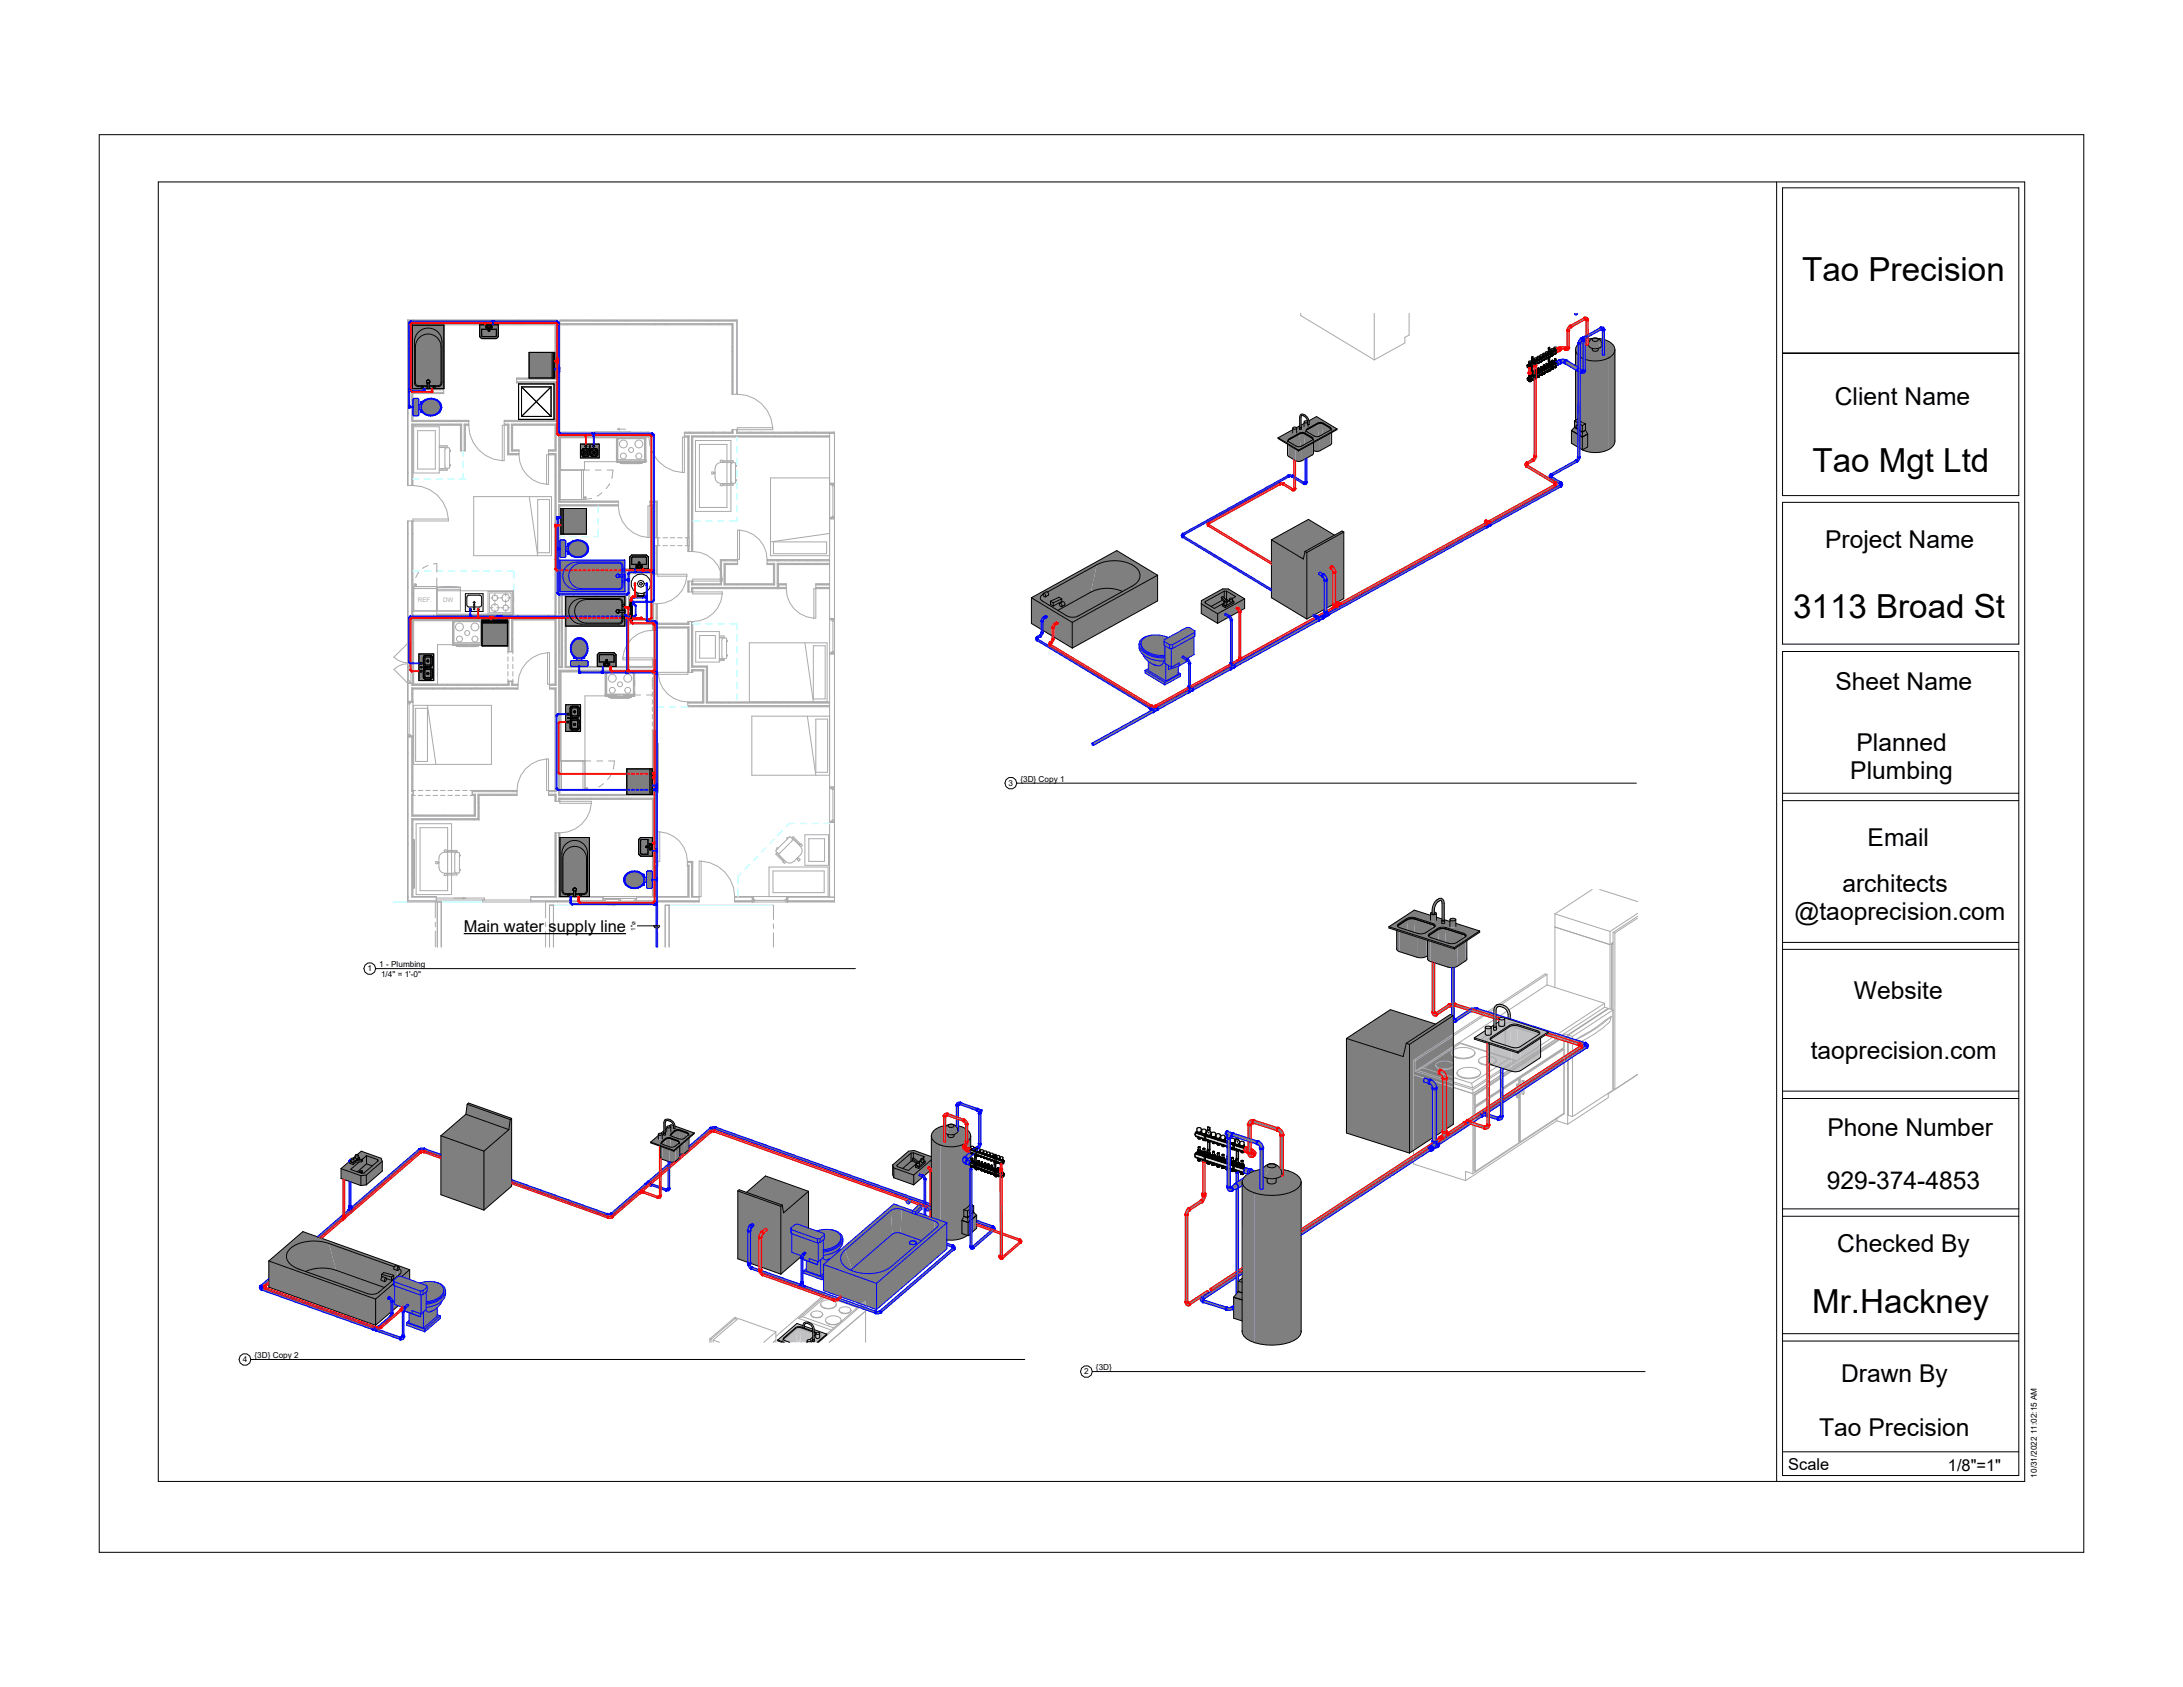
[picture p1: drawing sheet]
<svg xmlns="http://www.w3.org/2000/svg" width="279mm" height="216mm" viewBox="0 0 279 216" stroke-linecap="round" stroke-linejoin="round" font-family="sans-serif">
<defs><g id="words">
<g font-size="4.2">
<text x="230.7" y="35.9">Tao Precision</text>
<text x="232" y="60.4">Tao Mgt Ltd</text>
<text x="229.5" y="79.1">3113 Broad St</text>
<text x="231.9" y="168.1">Mr.Hackney</text>
</g>
<g font-size="3.1">
<text x="234.8" y="51.9">Client Name</text>
<text x="233.6" y="70.2">Project Name</text>
<text x="234.9" y="88.3">Sheet Name</text>
<text x="236.8" y="99.6">Plumbing</text>
<text x="237.6" y="96.1">Planned</text>
<text x="239" y="108.2">Email</text>
<text x="229.7" y="117.7">@taoprecision.com</text>
<text x="235.8" y="114.2">architects</text>
<text x="237.3" y="127.9">Website</text>
<text x="231.8" y="135.6">taoprecision.com</text>
<text x="233.9" y="145.4">Phone Number</text>
<text x="233.8" y="152.2">929-374-4853</text>
<text x="235.1" y="160.2">Checked By</text>
<text x="235.6" y="176.8">Drawn By</text>
<text x="232.8" y="183.8">Tao Precision</text>
</g>
<g font-size="2.1">
<text x="59.4" y="119.3">Main water supply line</text>
<text x="228.9" y="188.2">Scale</text>
<text x="249.3" y="188.2">1/8&quot;=1&quot;</text>
</g>
<g font-size="1">
<text x="129.1" y="100.6">3</text>
<text x="130.6" y="100">{3D} Copy 1</text>
<text x="47" y="124.3">1</text>
<text x="48.5" y="123.8">1 - Plumbing</text>
<text x="48.8" y="125">1/4&quot; = 1'-0&quot;</text>
<text x="32.6" y="173.8">{3D} Copy 2</text>
<text x="31.1" y="174.3">4</text>
<text x="138.8" y="175.9">2</text>
<text x="140.3" y="175.3">{3D}</text>
<text x="260.7" y="189.1" transform="rotate(-90 260.7 189.1)">10/31/2022 11:02:15 AM</text>
</g>
<g font-size=".8" fill="#aaa">
<text x="53.5" y="77">REF.</text>
<text x="56.7" y="77.1">DW</text>
</g>
<text font-size=".8" x="81.4" y="119.1" transform="rotate(-90 81.4 119.1)">1&quot;ø</text>
</g></defs>
<g fill="#7f7f7f">
<path d="M61.7 79.7h3.2v2.9h-3.2z"/>
<path d="M61.7 79.5v.2z"/>
<path d="M61.7 79.4h3.2v.1h-3.2z"/>
<path d="M54.6 48.7h.3l.1 .1-.1 .2h-.3v-.1z"/>
<path d="M52.8 41.6h4v8.1h-1.9v-.2h.5v.2h.3v-.2l.6-.1 .3-.3v-5.3a1.76 1.76 0 0 0-1.7-1.8 1.76 1.76 0 0 0-1.9 1.6l.1 5.5 .2 .3 .6 .1v.2h.3v-.2h.5v.2h-1.9z"/>
<path d="M53.6 43.3a1.63 1.63 0 0 1 1.8-.5 1.63 1.63 0 0 1 1 1.5v4.8l-.3 .2-1.2 .1v-.3a.24 .24 0 0 0 .1-.3 .24 .24 0 0 0-.3-.1 .22 .22 0 0 0 0 .3v.4h-1.2l-.3-.3v-4.7a1.61 1.61 0 0 1 .4-1.1z"/>
<path d="M53.5 42.6a1.76 1.76 0 0 1 2.2-.4 1.76 1.76 0 0 1 .7 2.2 1.64 1.64 0 0 0-1.6-1.7 1.64 1.64 0 0 0-1.6 1.7 1.73 1.73 0 0 1 .3-1.8z"/>
<path d="M56.6 43.8v5.2h-.2v-4.6z"/>
<path d="M56.4 49h.2v.1l-.2 .2-.3 .2v-.1a.39 .39 0 0 0 .3-.4z"/>
<path d="M53 49h.2a.39 .39 0 0 0 .3 .4v.1l-.3-.1z"/>
<path d="M53 43.8l.1 .5 .1 4.7h-.1z"/>
<path d="M54.7 49h.2v.7h-.2z"/>
<path d="M53.9 49.4h.3v.3h-.3z"/>
<path d="M55.4 49.4h.3v.3h-.2z"/>
<path d="M52.9 51.1l.1-.1h.5l.1 .1v2l-.1 .1h-.5l-.1-.1z"/>
<path d="M54.2 51.5a1.3 1.3 0 0 1 2.2 .5 1.24 1.24 0 0 1-1.2 1.1 1.24 1.24 0 0 1-1.3-.9v-.3z"/>
<path d="M61.6 42.1h.9l.1 .3h.1l-.1-.3h.9v.9l-.1 .1h-1.7l-.1-.1z"/>
<path d="M62.3 41.8h.1v.1h-.2z"/>
<path d="M62.5 42h.1v.4h-.1z"/>
<path d="M62.8 41.8h.1v.1h-.2z"/>
<path d="M67.7 45.1h3v3.3h-3z"/>
<path d="M54.9 49.4v.1h1.2v-.1zM53.5 49.4v.1h1.2v-.1z"/>
<path d="M53.6 51.8v.6h.2a1.45 1.45 0 0 0 1.5 .8 1.45 1.45 0 0 0 1.2-1.1 1.44 1.44 0 0 0-1.2-1.1 1.44 1.44 0 0 0-1.5 .8zM54.2 51.5a1.29 1.29 0 0 1 2.2 .6 1.24 1.24 0 0 1-1.3 1 1.24 1.24 0 0 1-1.2-1.1z"/>
<path d="M53.9 52.5v.3h.2zM53.9 51.4v.3l.1-.3z"/>
<path d="M62.5 42.3v.1zM62.6 42.3v.1z"/>
<path d="M61.4 41.6v1.5l.2 .2h1.9l.3-.2v-1.5zM61.6 42.1h.9v-.1h-.3v-.3h.8v.3h-.4v.1h.9v.9l-.1 .1h-1.7l-.1-.1z"/>
<path d="M62.2 41.7v.3h.8v-.3zM62.8 41.8h.1v.1h-.2zM62.3 41.8h.1v.1h-.1z"/>
</g>
<path d="M70.7 45.1v3.3" fill="none" stroke="#7f7f7f" stroke-width=".16"/>
<path d="M70.9 45.1v3.3" fill="none" stroke="#7f7f7f" stroke-width=".17"/>
<g fill="#7f7f7f">
<path d="M75.7 57.5l.1-.1-.2 .3z"/>
<path d="M75.6 57.7h.1v.5h-.1z"/>
<path d="M75.7 57.7h.1v.4l-.1 .1z"/>
<path d="M75.6 58.2l.2 .2h-.1z"/>
<path d="M75.8 58.3l.4 .1h-.4z"/>
<path d="M75.8 58.2h.4v.1h-.4z"/>
<path d="M76.2 58.3l.3-.1-.1 .2h-.2z"/>
<path d="M76.4 57.7l.1 .5h-.1z"/>
<path d="M76.3 57.7h.1v.5h-.1z"/>
<path d="M76.3 58.1v.1z"/>
<path d="M76.2 57.4l.2 .1 .1 .2z"/>
<path d="M75.8 57.4h.4v.1z"/>
<path d="M75.8 57.5h.4v.1h-.4z"/>
<path d="M75.1 57.4l.2 .1 .1 .2z"/>
<path d="M75.2 58.1v.1z"/>
<path d="M75.2 57.7h.1v.5h-.1z"/>
<path d="M75.3 57.7l.1 .5h-.1z"/>
<path d="M75.3 58.2v.1l-.2 .1z"/>
<path d="M74.7 58.2h.4v.1h-.4z"/>
<path d="M74.7 58.3h.4v.1h-.4z"/>
<path d="M74.5 58.2l.2 .2h-.1z"/>
<path d="M74.6 57.7l.1 .4-.1 .1z"/>
<path d="M74.5 57.7h.1v.5h-.1z"/>
<path d="M74.6 57.5l.1-.1-.2 .3z"/>
<path d="M74.7 57.5h.4v.1h-.4z"/>
<path d="M74.7 57.4h.4v.1z"/>
<path d="M75.5 57.2v.2z"/>
<path d="M75.5 57.4v.1z"/>
<path d="M75.5 57.6v.2z"/>
<path d="M75.4 57.6l.1 .2z"/>
<path d="M80.8 71.4l.2-.1h1.6l.1 .1v.8h-.8l-.1-.3-.1 .1v.2h-.9z"/>
<path d="M82 72.5h.1v.1h-.1z"/>
<path d="M81.7 72h.1l.1 .4h-.2z"/>
<path d="M81.5 72.5h.1v.1h-.1z"/>
<path d="M78.9 73.6l.3-.1 .1 .3a.21 .21 0 0 1-.3 .1 .21 .21 0 0 1-.1-.3z"/>
<path d="M71.7 71.7h8.3v1.9h-.3v-.5h.2v-.3h-.2v-.6l-.4-.2-5.1-.1a1.78 1.78 0 0 0-2.1 1.5 1.78 1.78 0 0 0 1.5 2.1l5.7-.1 .4-.2v-.6h.2v-.3h-.2v-.5h.3v1.9h-8.3z"/>
<path d="M73.2 72.6a1.64 1.64 0 0 1 1.2-.5h4.9l.3 .3v1.2h-.3a.24 .24 0 0 0-.3-.1 .24 .24 0 0 0-.1 .3 .22 .22 0 0 0 .4 0h.3v1.2l-.2 .3h-5a1.64 1.64 0 0 1-1.5-.9 1.64 1.64 0 0 1 .3-1.8z"/>
<path d="M72.6 72.4a1.74 1.74 0 0 1 1.8-.3 1.64 1.64 0 0 0-1.6 1.6 1.64 1.64 0 0 0 1.6 1.6 1.76 1.76 0 0 1-2.1-.7 1.76 1.76 0 0 1 .3-2.2z"/>
<path d="M73.8 71.9h5.4v.2h-4.8z"/>
<path d="M79.2 72a.4 .4 0 0 1 .5 .4h-.1a.39 .39 0 0 0-.4-.3z"/>
<path d="M79.6 75h.1l-.1 .3-.4 .2v-.2a.39 .39 0 0 0 .4-.3z"/>
<path d="M73.8 75.5l.6-.2h4.8v.2z"/>
<path d="M79.2 73.6h.8v.2h-.8z"/>
<path d="M79.7 74.3h.2v.3h-.2z"/>
<path d="M79.7 72.8h.2v.3h-.2z"/>
<path d="M71.7 69.2l.1-.1h.5l.1 .1v2a.6 .6 0 0 1-.7 0z"/>
<path d="M73 69.6a1.3 1.3 0 0 1 2.2 .6 1.24 1.24 0 0 1-1.2 1.1 1.24 1.24 0 0 1-1.3-1l.1-.3z"/>
<path d="M72.1 65.1h3v3.3h-3z"/>
<path d="M71.9 65.1h.2v3.3h-.2z"/>
<path d="M71.8 65.1h.1v3.3h-.1z"/>
<path d="M78.9 78.1h.3l.1 .3a.22 .22 0 0 1-.3 0 .22 .22 0 0 1-.1-.3z"/>
<path d="M72.4 76.3h7.6v1.8h-.3v-.5h.2v-.2h-.2v-.6l-.4-.2h-4.9a1.64 1.64 0 0 0-1.6 1.6 1.64 1.64 0 0 0 1.5 1.7h5l.4-.3v-.5h.2v-.2h-.2v-.5h.3v1.7h-7.6z"/>
<path d="M74 77.2a1.54 1.54 0 0 1 1.1-.5h4.2l.3 .3v1.1h-.3a.23 .23 0 0 0-.3-.1 .23 .23 0 0 0-.1 .3 .23 .23 0 0 0 .3 .1h.4v1l-.2 .3h-3.4a2.27 2.27 0 0 1-2-.4 1.5 1.5 0 0 1 0-2.1z"/>
<path d="M73.3 77.1a1.63 1.63 0 0 1 1.8-.4 1.51 1.51 0 0 0-1.6 1.5 1.51 1.51 0 0 0 1.6 1.5 1.64 1.64 0 0 1-2-.6 1.64 1.64 0 0 1 .2-2z"/>
<path d="M74.5 76.6h4.7v.1h-4.1z"/>
<path d="M79.2 76.6l.4 .2 .1 .3h-.1a.39 .39 0 0 0-.4-.4z"/>
<path d="M79.6 79.4h.1l-.1 .3-.4 .2v-.2a.39 .39 0 0 0 .4-.3z"/>
<path d="M74.4 79.9l.7-.2h4.1v.2z"/>
<path d="M79.2 78.1h.8v.3h-.8z"/>
<path d="M79.7 78.9h.2v.2h-.2z"/>
<path d="M79.7 77.4h.2v.2h-.2z"/>
<path d="M73 84.7l.1-.2h2l.2 .2v.5l-.2 .1h-2l-.1-.1z"/>
<path d="M73.5 82.1a1.03 1.03 0 0 1 1.1-.2 1.03 1.03 0 0 1 .6 1.1 1.05 1.05 0 0 1-1 1.2 1.05 1.05 0 0 1-1.1-1.1 1.36 1.36 0 0 1 .4-1z"/>
<path d="M76.8 83.8h1.7l.1 .1v.8h-.9v-.3l-.1 .1v.2h-.9v-.8z"/>
<path d="M77.8 85h.2v.1h-.2z"/>
<path d="M77.6 84.5h.1v.4h-.1z"/>
<path d="M77.3 84.9l.2 .1v.1h-.2z"/>
<path d="M73.4 113.7h.2l.2 .1-.1 .2h-.3l-.1-.1z"/>
<path d="M71.7 107.2h3.7v7.5h-1.7v-.2h.5v.2h.2v-.2l.5-.1 .3-.3v-4.9a1.64 1.64 0 0 0-1.6-1.6 1.64 1.64 0 0 0-1.7 1.4v5.1l.3 .3 .5 .1v.2h.2v-.2h.5v.2h-1.7z"/>
<path d="M72.5 108.8a1.52 1.52 0 0 1 1.6-.4 1.52 1.52 0 0 1 1 1.4l-.1 4.3-.2 .3h-1.1v-.3a.23 .23 0 0 0 .1-.3 .23 .23 0 0 0-.3-.1 .23 .23 0 0 0-.1 .3v.4h-1l-.3-.3-.1-4.3a1.51 1.51 0 0 1 .5-1z"/>
<path d="M72.4 108a1.64 1.64 0 0 1 2.1-.2 1.64 1.64 0 0 1 .6 2 1.51 1.51 0 0 0-1.5-1.5 1.51 1.51 0 0 0-1.6 1.5 1.64 1.64 0 0 1 .4-1.8z"/>
<path d="M75.2 109.2v4.8h-.1v-4.2z"/>
<path d="M75.1 114h.1l-.1 .3-.4 .2v-.1a.4 .4 0 0 0 .4-.4z"/>
<path d="M71.9 114h.1a.39 .39 0 0 0 .4 .4v.1l-.3-.1z"/>
<path d="M71.9 109.2l.1 .6v4.2h-.1z"/>
<path d="M73.4 114h.3v.7h-.3z"/>
<path d="M72.7 114.4h.2v.3h-.2z"/>
<path d="M74.2 114.4h.2v.3h-.2z"/>
<path d="M82.7 111.6l.2-.1h.5l.1 .1v2l-.1 .1h-.5l-.2-.1z"/>
<path d="M80.2 112a1.24 1.24 0 0 1 1.4-.4 1.24 1.24 0 0 1 .8 1.2 1.28 1.28 0 0 1-1.3 .8 1.28 1.28 0 0 1-1.1-.9v-.3z"/>
<path d="M82.1 107.4h.8v.9l-.2 .1v.1l.2-.1v.9h-.8l-.1-.1v-1.7z"/>
<path d="M83.1 108.1l.1-.1 .1 .2h-.1z"/>
<path d="M82.7 108.3h.4v.1h-.4z"/>
<path d="M83.1 108.6l.2-.1v.1l-.1 .1z"/>
<path d="M80.2 98.4h3v3.3h-3z"/>
<path d="M83.2 98.4h.1v3.3h-.1z"/>
<path d="M75.8 57.6v.6h.4l.1-.5zM75.9 57.9a.15 .15 0 0 1 .3 0 .15 .15 0 0 1-.3 0z"/>
<path d="M74.7 57.6v.6h.4l.1-.5zM74.8 57.9a.15 .15 0 0 1 .3 0 .15 .15 0 0 1-.3 0z"/>
<path d="M74.3 56.8v1.8h2.4v-1.8zM75.7 57.5l.6-.1 .1 .1v.8l-.2 .1-.5-.1-.1-.2zM74.6 57.5l.1-.1 .6 .1 .1 .2-.1 .7h-.6l-.1-.1-.1-.1zM75.5 57.8v.1zM75.5 57.2v.2zM75.5 57.4v.4zM75.9 57.1l.1-.1 .1 .1-.1 .1zM74.9 57l.2 .1v.1h-.2z"/>
<path d="M74.8 57.9l.1 .1 .2-.1-.2-.1zM75.9 57.8l.1 .2h.1v-.2z"/>
<path d="M75.9 57.1l.1 .1h.1v-.2zM74.9 57v.2h.2v-.1z"/>
<path d="M81.9 72v.1zM81.7 72v.1z"/>
<path d="M80.8 71l-.2 .3v1.5h2.4v-1.5l-.3-.3zM80.8 71.4l.2-.1h1.6l.1 .1v.8h-.8v.2h.3v.3h-.8v-.3h.3v-.2h-.9z"/>
<path d="M81.4 72.4v.3h.8v-.3zM81.5 72.4l.1 .1v.1h-.1zM82 72.5h.1v.1h-.1z"/>
<path d="M79.6 73.8v1.2h.1v-1.2zM79.6 72.4v1.2h.1v-1.2z"/>
<path d="M72.4 69.9v.6h.2a1.45 1.45 0 0 0 1.5 .9 1.45 1.45 0 0 0 1.2-1.2 1.44 1.44 0 0 0-1.2-1.1 1.44 1.44 0 0 0-1.5 .8zM73 69.6a1.29 1.29 0 0 1 2.2 .6 1.24 1.24 0 0 1-1.3 1.1 1.24 1.24 0 0 1-1.2-1.1z"/>
<path d="M72.7 70.6v.3h.2zM72.7 69.5v.3l.1-.3z"/>
<path d="M79.6 78.4v1h.1v-1zM79.6 77.1v1h.1v-1z"/>
<path d="M73.5 81.9a1.53 1.53 0 0 0 .3 2.4v.2h.6v-.2a1.45 1.45 0 0 0 .9-1.4 1.45 1.45 0 0 0-1.2-1.3zM73.5 82a1.04 1.04 0 0 1 1.2-.1 1.04 1.04 0 0 1 .5 1.2 1.05 1.05 0 0 1-1.1 1.1 1.05 1.05 0 0 1-1-1.2 1.33 1.33 0 0 1 .4-1z"/>
<path d="M73.4 84.1v.2h.3zM74.5 84.3h.3v-.2z"/>
<path d="M77.7 84.5v.1zM77.6 84.5v.1z"/>
<path d="M76.7 83.5l-.2 .3v1.5h2.3v-1.5l-.2-.3zM76.8 83.8h1.7l.1 .1v.8h-.9v.2h.3v.2h-.7v-.2h.3v-.2h-.9v-.8z"/>
<path d="M77.3 84.9v.2h.7v-.2zM77.3 84.9l.2 .1v.1l-.2-.1zM77.8 85h.2v.1h-.2z"/>
<path d="M73.7 114.4v.1h1v-.1zM72.4 114.4v.1h1v-.1z"/>
<path d="M80.1 111.9a1.16 1.16 0 0 0 0 1.3 1.16 1.16 0 0 0 1.2 .5 1.36 1.36 0 0 0 1.2-.8h.2v-.6h-.2a1.52 1.52 0 0 0-2.4-.4zM80.3 111.9a1.27 1.27 0 0 1 1.3-.3 1.27 1.27 0 0 1 .8 1.1 1.26 1.26 0 0 1-1.2 .9 1.26 1.26 0 0 1-1.2-1l.1-.5z"/>
<path d="M82.5 113l-.2 .3h.2zM82.3 111.9l.2 .3v-.3z"/>
<path d="M82.7 108.5l.1-.1zM82.7 108.3h.1z"/>
<path d="M82 107.2l-.3 .2v1.9l.3 .3h1.5v-2.4zM82.1 107.4h.8v.9h.2v-.3h.3v.8h-.3v-.4h-.2v.9h-.8l-.1-.1v-1.7z"/>
<path d="M83.1 108v.8h.3v-.8zM83.1 108.6h.2v.1h-.1zM83.1 108.1h.2v.1h-.1z"/>
</g>
<path d="M83.4 98.4v3.3" fill="none" stroke="#7f7f7f" stroke-width=".17"/>
<g fill="#7f7f7f">
<path d="M73 91.6l.2 .2-.2-.1z"/>
<path d="M73.2 91.7l.7 .1h-.7z"/>
<path d="M73.2 91.7l.6-.1 .1 .1h-.7z"/>
<path d="M74 91.6l.1 .1-.2 .1z"/>
<path d="M74 90.6l.1 1h-.1z"/>
<path d="M73.9 90.6h.1v1h-.1z"/>
<path d="M73.9 91.4v.2z"/>
<path d="M73.9 90.4h.1l.1 .2z"/>
<path d="M73.2 90.4h.7v.1z"/>
<path d="M73.2 90.5h.7l-.7 .1z"/>
<path d="M73 90.5l.2-.1-.2 .2z"/>
<path d="M73 90.6h.1v1h-.1z"/>
<path d="M73.1 90.6l.1 .9-.1 .1z"/>
<path d="M73 92.1l.2-.1-.2 .2z"/>
<path d="M73.2 92.1h.7v.1h-.7z"/>
<path d="M73.2 92h.7v.1z"/>
<path d="M73.9 92h.1l.1 .2z"/>
<path d="M73.9 93v.2z"/>
<path d="M73.9 92.2h.1v1h-.1z"/>
<path d="M74 92.2l.1 1h-.1z"/>
<path d="M74 93.2l.1 .1-.2 .1z"/>
<path d="M73.2 93.3l.6-.1 .1 .1h-.7z"/>
<path d="M73.2 93.3l.7 .1h-.7z"/>
<path d="M73 93.2l.2 .2-.2-.1z"/>
<path d="M73.1 92.2h.1v.9l-.1 .1z"/>
<path d="M73 92.2h.1v1h-.1z"/>
<path d="M72.8 91.9h.2z"/>
<path d="M73 91.9h.1z"/>
<path d="M73.2 91.9h.2z"/>
<path d="M73.1 91.9h.3z"/>
<path d="M61.7 82.6h3.2l.1-2.9v3z"/>
<path d="M61.7 79.6h3.3v.1h-3.3z"/>
<path d="M61.7 79.5h3.2l.1-.1v.2z"/>
<path d="M54.2 85.1l.2 .2h-.1z"/>
<path d="M54.4 85.2l.7 .1h-.7z"/>
<path d="M54.4 85.1h.7v.1h-.6z"/>
<path d="M55.1 85.2l.2-.1-.1 .2h-.1z"/>
<path d="M55.2 84.1l.1 1h-.1z"/>
<path d="M55.1 84.1h.1v1h-.1z"/>
<path d="M55.1 83.9h.1l.1 .2z"/>
<path d="M54.4 83.9h.7v.1z"/>
<path d="M54.4 84h.7l-.7 .1z"/>
<path d="M54.3 83.9h.1l-.2 .2z"/>
<path d="M54.2 84.1h.1v1h-.1z"/>
<path d="M54.3 84.1h.1v.9l-.1 .1z"/>
<path d="M54.3 85.5h.1l-.2 .2z"/>
<path d="M54.4 85.6h.7l-.6 .1z"/>
<path d="M54.4 85.5h.7v.1z"/>
<path d="M55.1 85.5h.1l.1 .2z"/>
<path d="M55.1 85.7h.1v1h-.1z"/>
<path d="M55.2 85.7l.1 1h-.1z"/>
<path d="M55.1 86.8l.2-.1-.1 .2h-.1z"/>
<path d="M54.4 86.8l.7-.1v.1h-.6z"/>
<path d="M54.4 86.8l.7 .1h-.6z"/>
<path d="M54.2 86.7l.2 .2h-.1z"/>
<path d="M54.3 85.7h.1l-.1 1z"/>
<path d="M54.2 85.7h.1v1h-.1z"/>
<path d="M54 85.4h.2z"/>
<path d="M54.2 85.4h.1z"/>
<path d="M54.4 85.4h.2z"/>
<path d="M54.3 85.4h.3z"/>
<path d="M73.2 90.6v1h.7v-1zM73.4 91.1a.15 .15 0 0 1 .3 0 .15 .15 0 0 1-.3 0z"/>
<path d="M73.2 92.2v1h.7v-1zM73.4 92.7a.15 .15 0 0 1 .3 0 .15 .15 0 0 1-.3 0z"/>
<path d="M72.4 90.2v3.4h1.9v-3.4zM73.1 92.1l.2-.1 .7 .1 .1 .1-.1 1.1-.8 .1-.2-.1zM72.6 92.3l.2 .1v.1h-.2zM72.8 91.9h.6h-.2zM73.1 90.4l.9 .1 .1 .1v1.1a.98 .98 0 0 1-1.1 0v-1.2zM72.6 91.3h.2v.2l-.2-.1z"/>
<path d="M73.4 92.6l.1 .2h.1l.1-.1-.1-.1zM73.4 91l.1 .2h.1v-.2z"/>
<path d="M72.6 92.3v.2h.2v-.2zM72.6 91.3v.2h.2v-.2z"/>
<path d="M54.4 84.1v1h.7v-1zM54.6 84.6a.15 .15 0 0 1 .3 0 .15 .15 0 0 1-.3 0z"/>
<path d="M54.4 85.7v1h.7v-1zM54.6 86.2a.15 .15 0 0 1 .3 0 .15 .15 0 0 1-.3 0z"/>
<path d="M53.6 83.7v3.4h1.9v-3.4zM54.3 85.6l.2-.1 .7 .1 .1 .1-.1 1.1-.1 .1-.8-.1-.1-.2zM53.8 85.8h.2v.2h-.2zM54 85.4h.6h-.2zM53.9 85.3v.1zM54.3 84l.1-.1 .8 .1 .1 .1-.1 1.1-.3 .1-.6-.1-.1-.2zM53.8 84.8h.2v.2h-.2z"/>
<path d="M54.7 86.1v.2h.1l.1-.1-.1-.1zM54.7 84.5v.2h.1v-.2z"/>
<path d="M53.8 85.8v.2h.2v-.2zM53.8 84.8v.2h.2v-.2z"/>
</g>
<path d="M59.6 76v2.3h2.2v-2.3zM61.2 77.9v.1zM61.2 77.9v.1zM60.2 77.9v.1zM60.2 77.9v.1z" fill="#fff"/>
<g fill="#fffbdf">
<path d="M80.8 77.1v-.1v.2z"/>
<path d="M80.8 77l.1 .1-.1 .1z"/>
<path d="M80.8 77.3v.1z"/>
<path d="M80.8 77.3h.1l-.1 .1z"/>
<path d="M80.8 77.5v.2z"/>
<path d="M80.8 77.5l.1 .1-.1 .1z"/>
<path d="M80.8 77.8v.1z"/>
<path d="M80.8 77.8h.1l-.1 .1z"/>
<path d="M80.8 78v.2z"/>
<path d="M80.8 78l.1 .1-.1 .1z"/>
<path d="M80.8 78.3v.1z"/>
<path d="M80.8 78.3h.1l-.1 .1z"/>
<path d="M80.8 78.5v.2z"/>
<path d="M80.8 78.5l.1 .1-.1 .1z"/>
<path d="M80.8 78.8v.1z"/>
<path d="M80.8 78.8l.1 .1h-.1z"/>
<path d="M80.8 79v.2z"/>
<path d="M80.8 79l.1 .1-.1 .1z"/>
<path d="M80.8 79.3v.1z"/>
<path d="M80.8 79.3h.1l-.1 .1z"/>
</g>
<g fill="#c68f1c">
<path d="M80.8 79.3v.1z"/>
<path d="M80.8 77.1v.1z"/>
<path d="M80.8 77.3v.1z"/>
<path d="M80.8 77.8v.1z"/>
<path d="M80.8 78.3v.1z"/>
<path d="M80.8 78.8v.1z"/>
</g>
<path d="M80.7 77.4l.2 .1z" fill="#7f7f7f"/>
<path d="M80.6 77.4l.1 .1z" fill="#e0dfdb"/>
<path d="M80.7 78.9l.2 .1z" fill="#7f7f7f"/>
<g fill="#e0dfdb">
<path d="M80.7 76.9v2.6z"/>
<path d="M80.7 79.4v.1z"/>
<path d="M80.7 79.4l.1 .1z"/>
<path d="M80.9 79.4v.1z"/>
<path d="M80.6 78.9l.1 .1z"/>
<path d="M80.8 79.4v.1h.1zM80.8 79.1v.2h.1zM80.8 79v.1l.1-.1zM80.8 78.9h.1zM80.8 78.6v.2h.1zM80.8 78.4v.2l.1-.1zM80.8 78.1v.2h.1zM80.8 77.9v.2l.1-.1zM80.8 77.6v.2h.1zM80.8 77.5v.1l.1-.1zM80.8 77.4h.1zM80.8 77.2v.1h.1zM80.8 76.9v.2l.1-.1z"/>
<path d="M80.9 79.4v.1zM80.9 79.1v.2zM80.9 78.9v.2zM80.9 78.6v.2zM80.9 78.4v.2zM80.9 78.1v.2zM80.9 77.9v.2zM80.9 77.6v.2zM80.9 77.4v.2zM80.9 77.2v.1zM80.9 76.9v.2z"/>
</g>
<g fill="#7f7f7f">
<path d="M83.5 112.6h.4z"/>
<path d="M84.1 112.4v.1z"/>
<path d="M84 112.4v.1h.1z"/>
<path d="M73 115.2l.1 .1z"/>
<path d="M73 115.3l.1 .2z"/>
<path d="M73.1 115.3v.2z"/>
<path d="M73.2 115.7h10.5z"/>
<path d="M73.2 115.7l10.5 .1z"/>
<path d="M84 115.5h.1v.3h-.1z"/>
<path d="M84.1 115.8v5.4z"/>
<path d="M73 115.6l.1 .1z"/>
<path d="M83.5 108.9h.4z"/>
<path d="M83.5 108.8l.4 .1z"/>
<path d="M84.1 108.7v.1v-.1z"/>
<path d="M84 108.7v.1l.1-.1z"/>
<path d="M83.5 100.5h.3v.1h-.3z"/>
<path d="M83.5 100.5h.3h-.3z"/>
<path d="M84 100.5h.1v.1z"/>
<path d="M84 100.4h.1z"/>
<path d="M74 115.2l.1 .1z"/>
<path d="M74.2 115.5l9.4 .1z"/>
<path d="M74.2 115.5h9.4z"/>
<path d="M74 115.4l.1 .1z"/>
<path d="M83.7 107.9l.1 .1z"/>
<path d="M83.8 107.9v.1z"/>
<path d="M83.8 99.7v8.1z"/>
<path d="M83.7 99.5h.2l-.1 .1z"/>
<path d="M83.8 99.6v.1z"/>
<path d="M71.7 99h8.5z"/>
<path d="M71.7 99l8.5 .1z"/>
<path d="M71.5 92.6v6.2z"/>
<path d="M71.4 92.6l.1 6.2z"/>
<path d="M71.5 98.9v.1z"/>
<path d="M71.7 92.4h.7z"/>
<path d="M71.5 92.4h.1z"/>
<path d="M84 100.9h.1v.3h-.1z"/>
<path d="M71.2 91.6l.1 9.3z"/>
<path d="M71.2 91.6v9.3z"/>
<path d="M71.2 101l.1 .1z"/>
<path d="M71.4 91.4h1z"/>
<path d="M71.4 91.4l1 .1z"/>
<path d="M83.7 99h.1l.1 .2h-.2z"/>
<path d="M82.7 74.7h.1v.1z"/>
<path d="M82.7 74.9l.1 1.3h-.1z"/>
<path d="M82.8 74.9v1.3z"/>
<path d="M80.9 76.8v.1z"/>
<path d="M81.1 76.4h1.1v.1h-1.1z"/>
<path d="M81.1 76.3h1.1v.1h-.9v-.1l-.2 .1z"/>
<path d="M81 76.3h.1v.2h-.1z"/>
<path d="M80.8 76.5v.1l.2-.2z"/>
<path d="M80.7 76.7l.2-.1v.1z"/>
<path d="M82.2 76.3l.4 .1v.1h-.4z"/>
<path d="M82.7 76.2v.3z"/>
<path d="M82.8 76.2v.3z"/>
<path d="M82.7 76.8h.1v.1z"/>
<path d="M82.7 76.9h.2l-.1 .1z"/>
<path d="M82.7 77.1l.1 2.2z"/>
<path d="M82.8 77.1v2.2z"/>
<path d="M83 79.5l.8 .1z"/>
<path d="M83 79.5h.8z"/>
<path d="M84 86.3l.1 14h-.1z"/>
<path d="M84.1 86.3v14z"/>
<path d="M80.7 79.5h.1z"/>
<path d="M81 79.8h2.6z"/>
<path d="M81 79.7h2.5l.1 .1z"/>
<path d="M83.7 86.1l.1 12.8h-.1z"/>
<path d="M83.8 86.1v12.8z"/>
<path d="M81.2 74.7h.1v.1z"/>
<path d="M81.2 74.9l.1 1.3h-.1z"/>
<path d="M81.3 74.9v1.3z"/>
<path d="M81.2 76.3l.1 .1v.1z"/>
<path d="M80.8 76.8l.1 .1h-.1z"/>
<path d="M80.7 76.8h.1v.1z"/>
<path d="M80.7 76.7h.2v.1h-.2z"/>
<path d="M74.1 85.3v.6z"/>
<path d="M74.1 85.3l.1 .6z"/>
<path d="M74.3 86.1h2.7z"/>
<path d="M74.3 86h2.7z"/>
<path d="M77.1 85.3v.6z"/>
<path d="M77.1 85.3l.1 .6z"/>
<path d="M77 86h.1z"/>
<path d="M77 86.1h.1z"/>
<path d="M77.2 86.1h2.9z"/>
<path d="M77.2 86h2.9z"/>
<path d="M80 77.7h.2z"/>
<path d="M78.1 85.6l.1 .1z"/>
<path d="M78.3 85.9l1.9 .1z"/>
<path d="M78.3 85.9h1.9z"/>
<path d="M78.1 85.8l.1 .1z"/>
<path d="M80.4 79.2v6.5z"/>
<path d="M80.4 79.2l.1 6.5z"/>
<path d="M80.1 86h.2v.1h-.2z"/>
<path d="M80.3 86h3.4z"/>
<path d="M80.3 86.1h3.4z"/>
<path d="M84 86h.1v.2h-.1z"/>
<path d="M84 79.8l.1 6.1h-.1z"/>
<path d="M84.1 79.8v6.1z"/>
<path d="M80.3 85.9h.1h.1z"/>
<path d="M80.4 85.8v.1z"/>
<path d="M80.5 85.9h3z"/>
<path d="M83.7 85.8h.1l.1 .3h-.2z"/>
<path d="M83.7 80l.1 5.8h-.1z"/>
<path d="M83.8 80v5.8z"/>
<path d="M81 77h2.5v.1z"/>
<path d="M81 77h2.5z"/>
<path d="M83.7 55.7l.1 17.3z"/>
<path d="M83.6 55.7l.1 17.3h-.1z"/>
<path d="M83.6 73h.1l.1 .3h-.2z"/>
<path d="M83.7 73.3l.1 3.5z"/>
<path d="M83.6 73.3l.1 3.5h-.1z"/>
<path d="M80.4 74.4v1.4z"/>
<path d="M80.4 74.4l.1 1.4z"/>
<path d="M71.6 76h8.6z"/>
<path d="M71.6 76.1h8.6z"/>
<path d="M71.4 66.4v3.7z"/>
<path d="M71.3 66.4l.1 3.7h-.1z"/>
<path d="M80 74.2h.2z"/>
<path d="M80.4 74.3v.1z"/>
<path d="M80.4 74.3l.1 .1z"/>
<path d="M80.4 73.4v.7z"/>
<path d="M80.4 73.4l.1 .7z"/>
<path d="M81.2 72.8l.1 .2z"/>
<path d="M81.3 72.8v.2z"/>
<path d="M80.7 73.2h.4z"/>
<path d="M81.1 73.1l.1 .1z"/>
<path d="M81.1 73.2h.1z"/>
<path d="M81.2 73.2l.1-.1v.2l.1-.1-.1 .1z"/>
<path d="M81.4 73.2h2.1z"/>
<path d="M71.4 66.1h.4v.1h-.4z"/>
<path d="M71.4 66.2h.4v.1h-.4z"/>
<path d="M71.3 66.2h.1v.1z"/>
<path d="M71.3 66.1h.1l-.1 .2h.1l-.1-.1z"/>
<path d="M71.6 70.2h.1z"/>
<path d="M71.6 70.2l.1 .1z"/>
<path d="M71.3 70.3l.1 .1z"/>
<path d="M71.4 70.3v.1z"/>
<path d="M71.4 70.1v.2h-.1h.1z"/>
<path d="M71.4 70.5v5.3z"/>
<path d="M71.3 70.5v5.3h.1z"/>
<path d="M81 79.3h2.2z"/>
<path d="M83.3 79.2v.1z"/>
<path d="M71.1 67.4l.1 5.4z"/>
<path d="M71.1 67.4v5.4z"/>
<path d="M71.1 72.9v.1z"/>
<path d="M71.4 67.1h.4v.1h-.4z"/>
<path d="M71.4 67.2h.4v.1h-.4z"/>
<path d="M71.1 67.2h.1l-.1 .1z"/>
<path d="M82.4 73h.1z"/>
<path d="M82.5 73h.7z"/>
<path d="M71.5 41.4l.1 5.6z"/>
<path d="M71.5 41.4v5.6z"/>
<path d="M52.6 41.1h10.4z"/>
<path d="M52.6 41.2h10.4z"/>
<path d="M76 55.8v1z"/>
<path d="M75.9 55.8l.1 1z"/>
<path d="M71.8 55.5h4z"/>
<path d="M71.8 55.5l4 .1z"/>
<path d="M75.8 55.5l.3-.1v.2h-.3z"/>
<path d="M76.1 55.5l7.4-.1v.1z"/>
<path d="M76.1 55.5l7.4 .1z"/>
<path d="M52.6 52.1h.3z"/>
<path d="M52.6 52.1l.3 .1z"/>
<path d="M52.3 50.1l.1 1.8z"/>
<path d="M52.4 50.1v1.8z"/>
<path d="M52.7 50h1.4z"/>
<path d="M52.3 49.8h.1v.3h-.1z"/>
<path d="M52.3 41.4l.1 8.4h-.1z"/>
<path d="M52.4 41.4v8.4z"/>
<path d="M54.2 50h.1v-.1l.1 .1-.1 .1z"/>
<path d="M63.1 41.3v.3z"/>
<path d="M63 41.3l.1 .3z"/>
<path d="M63.2 41.2h.1z"/>
<path d="M63.2 41.1h.1z"/>
<path d="M63.3 41.1h8z"/>
<path d="M63.3 41.2h8z"/>
<path d="M71 47.2h.3v.1h-.3z"/>
<path d="M71.5 47.2h.1l-.1 .1z"/>
<path d="M71.4 47.3l.1 .1z"/>
<path d="M71.5 47.3l.1 .1v-.1z"/>
<path d="M71.5 47.6l.1 7.7z"/>
<path d="M71.5 47.6v7.7z"/>
<path d="M83.3 72.9h.1v.3z"/>
<path d="M83.4 55.9v17z"/>
<path d="M83.3 55.9l.1 17z"/>
<path d="M83.3 55.7l.1 .1z"/>
<path d="M71.3 41.5l.1 4.3z"/>
<path d="M71.3 41.5v4.3z"/>
<path d="M71.3 55.6l.1 .1z"/>
<path d="M52.8 41.3h9.1z"/>
<path d="M52.8 41.4h9.1z"/>
<path d="M71.3 41.3v.1z"/>
<path d="M52.5 41.5l.1 8.5z"/>
<path d="M52.6 41.5v8.5z"/>
<path d="M52.6 41.3h.1z"/>
<path d="M71.3 46.2h.1l-.1 .1z"/>
<path d="M71.3 46l.1 .2v-.2z"/>
<path d="M71.2 46v.2l.1-.1z"/>
<path d="M71.3 46.5l.1 9z"/>
<path d="M71.3 46.5v9z"/>
<path d="M75 55.9v.9z"/>
<path d="M74.9 55.9l.1 .9z"/>
<path d="M71.5 55.6l3.3 .1z"/>
<path d="M71.5 55.7h3.3z"/>
<path d="M74.8 55.7l.2-.1v.1h-.2z"/>
<path d="M74.9 55.7l.1 .1z"/>
<path d="M75.1 55.6l8.1 .1z"/>
<path d="M75.1 55.7h8.1z"/>
<path d="M61.9 41.3h.1z"/>
<path d="M61.9 41.4h.1z"/>
<path d="M62.2 41.3h8.9z"/>
<path d="M62.2 41.4h8.9z"/>
<path d="M55.3 49.8v.2z"/>
<path d="M52.8 50.2h2.3z"/>
<path d="M52.8 50.1h2.3z"/>
<path d="M55.3 50.1l.1 .1-.1-.1 .1 .1h-.1z"/>
<path d="M81 77.4l.2-.1z"/>
<path d="M81 77.3h.2z"/>
<path d="M80.9 77.3h.1z"/>
<path d="M81.3 77.5l.1 1.2z"/>
<path d="M81.4 77.5v1.2z"/>
<path d="M81.3 77.4h.1z"/>
<path d="M52.6 78.9h7.5z"/>
<path d="M52.4 78.9h.1z"/>
<path d="M52.6 84.9h1z"/>
<path d="M52.3 79.1l.1 5.6z"/>
<path d="M52.4 79.1v5.6z"/>
<path d="M52.3 84.8l.1 .1z"/>
<path d="M60.1 78.3l.1 .4z"/>
<path d="M60.2 78.3v.4z"/>
<path d="M60.1 78.9h.2l-.2 .1z"/>
<path d="M60.2 78.8l.1 .1z"/>
<path d="M60.4 78.9h3.2z"/>
<path d="M81 79.1h.9z"/>
<path d="M81 79l.9 .1z"/>
<path d="M82.1 79.1h.1l-.1-.1 .1 .1-.1 .1z"/>
<path d="M82 79.1v-.1z"/>
<path d="M80.4 77.9v1z"/>
<path d="M80.4 79.1v.1z"/>
<path d="M80.4 79v.1z"/>
<path d="M80.4 79.1h.1z"/>
<path d="M52.7 79l8.4 .1z"/>
<path d="M52.7 79.1h8.4z"/>
<path d="M52.5 79.3v6.4z"/>
<path d="M52.5 79.3l.1 6.4z"/>
<path d="M52.7 85.9h.9z"/>
<path d="M52.5 85.8l.1 .1z"/>
<path d="M63.9 79.2v.2z"/>
<path d="M63.8 79.2l.1 .2z"/>
<path d="M63.8 78.8l.1 .1v.1z"/>
<path d="M64 78.9l-.1 .1h.2v-.1z"/>
<path d="M63.9 78.8l.2 .1v-.1z"/>
<path d="M62.8 79l.1 .1v.1z"/>
<path d="M63 79.1l-.1 .1h.2v-.1z"/>
<path d="M62.9 79l.2 .1v-.1z"/>
<path d="M61.1 78.3l.1 .6z"/>
<path d="M61.2 78.3v.6z"/>
<path d="M61.1 79h.3v.1h-.3z"/>
<path d="M61.2 79l.1 .1z"/>
<path d="M61.4 79l1.2 .1z"/>
<path d="M61.4 79.1h1.2z"/>
<path d="M84 112.5l.1 .1zM84 112.5l.1 .1z"/>
<path d="M84 112.5v.1h.1v-.1zM84 112.5l.1 .1v.1zM84 112.6l.1 .1z"/>
<path d="M84.1 112.7v2.8v-2.8zM84.1 112.3v.1z"/>
<path d="M84 112.7v2.8h.1l-.1-2.8zM84 112.3l.1 .1z"/>
<path d="M84 112.6l.1 .1v-.1zM84 112.5l.1 .1zM84 112.6h.1z"/>
<path d="M73 115.1l.1 .1zM73 115.1l.1 .1z"/>
<path d="M73 115.1l.1 .1zM73 115.1l.1 .1v-.1z"/>
<path d="M84 115.8v5.4h.1l-.1-5.4zM84 115.5h.1z"/>
<path d="M84 108.8l.1 .1zM84 108.8l.1 .1z"/>
<path d="M84 108.8v.1h.1v-.1zM84.1 109v-.1zM84 108.9l.1-.1v.2z"/>
<path d="M84.1 109v3.3v-3.3zM84.1 108.6v.1z"/>
<path d="M84 109v3.3h.1l-.1-3.3zM84 108.6l.1 .1z"/>
<path d="M84 108.8l.1 .2v-.2v.1zM84 108.9h.1z"/>
<path d="M74 115.1l.1 .1zM74 115.1l.1 .1z"/>
<path d="M74 115.1l.1 .1zM74 115.1l.1 .1v-.1z"/>
<path d="M83.8 112.6v2.7zM83.8 108.9v3.6zM83.8 108.1v.7z"/>
<path d="M83.7 112.6l.1 2.7zM83.7 108.9l.1 3.6zM83.7 108.1l.1 .7z"/>
<path d="M83.8 107.8v.1zM83.8 107.8v.1z"/>
<path d="M83.7 107.8l.1 .1zM83.8 107.8v.1zM83.7 107.9h.1z"/>
<path d="M83.7 100.6l.1 7.2zM83.7 99.7v.8z"/>
<path d="M83.7 99.5l.1 .1 .1-.1-.1-.1zM83.7 99.5l.2 .1h-.1z"/>
<path d="M83.5 101l.2 .1zM71.4 101l8.8 .1z"/>
<path d="M71.4 101.1h8.8zM83.5 101.1h.2z"/>
<path d="M84.1 101.2v7.4zM84.1 100.6v.3v-.3z"/>
<path d="M84 101.2v7.4h.1l-.1-7.4zM84 100.6v.3h.1z"/>
<path d="M84 100.5v.1h.1l.1-.1zM84 100.5l.1 .1h-.1z"/>
<path d="M81.2 76.3l.1 .2 .1-.1zM81.2 76.4h.1z"/>
<path d="M74.1 86l.1 .1zM74.1 86v.1z"/>
<path d="M77.1 86l.1 .1zM77.1 86v.1z"/>
<path d="M74.2 86.1h-.1zM74.1 86v.1z"/>
<path d="M77.1 86v.1h.1zM77.1 86l.1 .1z"/>
<path d="M80.4 77.7v.1zM80.4 77.7v.1z"/>
<path d="M80.4 77.7v.1zM80.4 77.7v.1l.1-.1z"/>
<path d="M80.2 79.1l.1 6.8zM80.2 79l.1 .1z"/>
<path d="M80.3 79.1v6.8zM80.3 78.9v.2z"/>
<path d="M80.2 78.7l.1 .1zM80.2 78.7l.1 .1z"/>
<path d="M80.2 78.7l.1 .1zM80.2 78.7l.1 .1v-.1z"/>
<path d="M78.1 85.5l.1 .1zM78.1 85.5l.1 .1z"/>
<path d="M78.1 85.5l.1 .1zM78.1 85.5l.1 .1v-.1z"/>
<path d="M80.4 74.2v.1zM80.4 74.2v.1z"/>
<path d="M80.4 74.1v.1l.1 .1zM80.4 74.2h.1v.1z"/>
<path d="M80.4 74.2h.1l-.1-.1zM80.4 74.2h.1zM80.4 74.2v.1z"/>
<path d="M81.3 73.1v.1zM81.3 73.1v.2z"/>
<path d="M81.3 73.1v.2l.1-.1zM81.3 73.1v.1zM81.3 73.2v.1z"/>
<path d="M71.4 70.2v.1zM71.4 70.2v.1z"/>
<path d="M71.3 70.2l.1 .1v-.1zM71.4 70.2v.1zM71.3 70.2l.1 .1z"/>
<path d="M81 79.2h1.7zM82.8 79.2h.4z"/>
<path d="M83.4 77.1v2zM83.4 73.2v3.8z"/>
<path d="M83.3 77.1l.1 2zM83.3 73.3l.1 3.7z"/>
<path d="M81.3 73h.9zM80 73h1.2zM71.4 73h.3z"/>
<path d="M80 73h2.2zM71.4 73l.3 .1zM71.4 73.1h.3z"/>
<path d="M71 67.2v.1l.2-.1-.1-.1zM71.1 67.2h.1l-.2 .1z"/>
<path d="M82.3 72.9v.1zM82.3 72.9v.2z"/>
<path d="M82.3 72.9v.2l.1-.1zM82.3 72.9v.1zM82.3 73v.1z"/>
<path d="M52.4 52.1v.1zM52.4 52.1v.1z"/>
<path d="M52.3 52l.1 .2 .1-.1zM52.4 52v.1v.1z"/>
<path d="M52.3 52l.1 .2v-.1zM52.4 52.1v.1zM52.3 52.1l.1 .1z"/>
<path d="M54.3 50v.1zM54.3 50v.1z"/>
<path d="M63.1 41.1v.1zM63.1 41.1v.1z"/>
<path d="M63.1 41.1v.1h.1v-.1zM63 41.1h.2l-.1 .1z"/>
<path d="M63.1 41.1v.1l.1-.1zM63.1 41.1v.1zM63 41.2h.1z"/>
<path d="M71 47.2h.3zM71 47.2h.3z"/>
<path d="M71.5 47.2l.1 .1h-.1zM71.4 47.2l.1 .1h.1l-.1-.2z"/>
<path d="M71.3 46.2v.1h.1v-.1zM71.3 46.2l.1 .1h-.1z"/>
<path d="M62.1 41.3v.1zM62.1 41.3v.1z"/>
<path d="M62 41.3l.1 .1 .1-.1zM62.1 41.3v.1zM62 41.3l.1 .1z"/>
<path d="M55.3 50.1v.1zM55.3 50.1v.1z"/>
<path d="M60.2 77.9v.1zM60.2 77.9v.1z"/>
<path d="M82.1 79v.1zM82.1 79v.1z"/>
<path d="M80.9 79l.1 .1zM80.5 79l.2 .1z"/>
<path d="M80.5 79.1h.2zM80.9 79.1h1z"/>
<path d="M63.8 78.8v.1l.1 .1 .1-.1zM63.8 78.8l.1 .1h-.1z"/>
<path d="M64.3 78.9h8.1zM80.9 78.9h.3zM80 78.9h.4zM80.4 78.9h.3z"/>
<path d="M64.3 78.9h8.1zM80.9 78.9l.3 .1zM80 78.9h.4zM80.4 78.9h.3z"/>
<path d="M62.8 79l-.1 .1 .2 .1 .1-.1zM62.8 79l.1 .1v.1z"/>
<path d="M63.2 79l9.2 .1zM80 79l.2 .1z"/>
<path d="M63.2 79.1h9.2zM80 79.1h.3z"/>
<path d="M61.2 77.9v.1zM61.2 77.9v.1z"/>
</g>
<g fill="none" stroke="#aaa" stroke-width=".13">
<path d="M52.2 47.2h.1M52.2 46v.1M52.2 42.2v.1M52.2 52.9h.1M52.2 41h19.1M52.7 50.7v.1M52.7 45.3h.1M52.8 51.8v.1M52.8 50.9v.1M52.8 52.9h.1M52.8 47v.1M52.9 54.6h3.3v5.9h-3.3z"/>
<path d="M53 40.9l-.1 .1M53 54.4h.1M53.1 54.4h.1M53.4 55.1h2.3v4.9h-2.3zM53.5 41.4h.1M53.8 41.5h.1M53.8 41.4v.1M54.2 54.3l.1 .1M54.4 49.8h.1M54.9 41.1h.1M55 53.9h.1M56.1 53.8h.1"/>
<path d="M56.2 57.3l.8 .1M56.2 57h1v.2h-1M56.4 50.3v.1M56.8 49.8l-.1 .1M56.8 50.3h-4v3.6h7.2M56.8 50.2h-4.1v3.8h7.3M56.9 41h-.1M57 57.4l.4-.1 .1 .1v2.5a.38 .38 0 0 1-.6-.2v-2.2zM57 59.9l-.8 .1M57 54.4h.1M57.5 59.4l.2 .1-.2 .2M57.5 57.5l.2 .2-.2 .1"/>
<path d="M57.6 54.3h.1M57.9 53.9v.1M58 41l-.1 .1M58.9 53.9h.1M58.9 56.7h.1M59 57.7v-3.4h-6.2v7.8M59.1 57.7v-3.4h-6.4v7.8M59.5 55.9h-.1M59.9 54.4h.1M60 54.4a4.5 4.5 0 0 0 4.3 4.6M60 54.3h-.5v3.4M60 53.9v.1"/>
<path d="M60 54.4v-.6h-7.1v-3.4h3.9v-.7h-3.9v-8.1h18.1v6.8h-4.9v.6h4.9v4.8h-6.5v5.2h-.2M60 54.4h-.4v3.3h-.7v-3.3h-6v7.7M60 54.3h-.6v3.4M60.2 41.4v.1M60.5 41.4v.1M60.8 41.6h.1M63.8 41h.1M64.5 54.3h.6v3.8h1.3M64.5 54.3h.6v3.7h1.3M64.6 53.9v.1M64.7 41l-.1 .1M65 57.6h.1"/>
<path d="M65 55.8h.1M65 57.7h.1M65.1 54.7h.1M65.4 58.2h.1M65.5 54.3h5.6v3.4h-.9M65.5 55.3h.1M65.5 56.8h.1M65.5 54.3v3.4h.9M65.8 41.5v.1M65.9 54.3h.1M66.1 48.9h5v5h-6.6M66.1 48.5h5.1v-7.1h-18.5v8.5h4.1"/>
<path d="M66.1 48.8h5.1v5.2h-6.7M66.4 40.9v.1M66.4 58.2a3.8 3.8 0 0 0 3.6 3.8M66.4 57.7h-.9v-3.4h5.7v3.4h-1M66.4 58.2h-1.4v-3.8h-.7v4.6M66.4 58.2v-.6h-.8v-3.2h5.4v3.2h-.8v4.4h-.2M66.4 48.4l.1 .1M66.5 54.3l-.1 .1M66.6 41.5v.1M66.8 48.9v.1M66.9 41.4v.1M67.2 41.4h.1"/>
<path d="M67.6 54.4h-.1M68.5 53.8l-.1 .1M68.8 40.9h.1M69.2 48.4l.1 .1M69.7 41.5h.1M70.2 58.1h.9v20.7h-18.3v-12.1M70.2 58h1v20.9h-18.5v-12.2M70.3 40.9v.1M70.5 41.6h.1M70.5 41l.1 .1M70.7 57.7h.1M70.7 48.9v.1"/>
<path d="M71 56.3l.1 .1M71 43.5v.1M71 45.7l.1 .1M71.1 42.9v.1M71.1 57v.1M71.1 41.6v6.9h-5M71.1 41.5h-18.3v8.3h4M71.1 50.7l.1 .1M71.2 55.9l-.1 .1M71.2 44.2v.1M71.3 41.1h-19.1v21M71.5 49.4v.1"/>
<path d="M71.5 41.6v13.9h4.7M71.6 43.7v.1M71.6 58.3h.1M71.6 41.6v13.8h4.6M71.6 41.6l-.1 .1M71.6 52.2v.1M71.6 55.4v.1M71.6 59h.1M71.6 55.1h.1M71.7 41.5h22.1v9M71.7 41h22.6M71.7 41.1h22.6v9.4"/>
<path d="M71.7 41.4h22.1v9.1M71.8 55.8h.1M72.5 41.5l.1 .1M72.9 55.8v.1M74 55.8h.1M74.2 55.4v.1M74.7 55.9h.1M75.5 40.9l.1 .1M76.2 55.9h-4.6v8.3h7.6M76.2 55.8h-4.7v8.5h7.7M76.2 55.3v.6M76.2 55.7h4.5"/>
<path d="M76.2 41.1h.1M76.3 55.3v.4M76.5 55.3v.2h-.2M76.5 55.4h1.8M77.3 41v.1M78.1 40.9v.1M78.3 55.5h.2M78.3 55.3v.4M78.5 55.6h1.9M78.5 55.3v.4M78.6 41.4h.1M78.9 55.9v3.2"/>
<path d="M78.9 58.9h3.7M78.9 56.1h3.7M78.9 56h3.7M79.1 59.1l.6 .2h2.2l.6-.2M79.1 54.9l.2 .2M79.1 54.9h1M79.1 56.1v.1M79.2 56.1l-.1 .2v2.6M79.2 59.1l.5 .2h2.2l.4-.2M79.3 54.8l-.2 .1M80 41.5v.1M80.1 41.1h.1"/>
<path d="M80.3 59.1v.1h.9v-.1M80.4 59.1h.4M80.6 55.3v.4M80.6 55.5h-.2v.2M80.7 55.3v.6M80.7 55.9h2.4M80.7 55.4h2.4M80.7 55.5h2.4M80.7 55.8h2.4M80.8 55.8h.1M82.4 56.1l.1 .2M82.4 56.1l.1 .1"/>
<path d="M82.5 56.3v2.6M82.6 55.9v3.2h-7.8v1.1M82.6 56h-10.8v4.2M82.7 55.3l-.1 .1M83 55.9a4.5 4.5 0 0 0 4.3 4.6M83.1 55.9h-11.4v8.2h7.5v.7h-7.5v10.9h8.3v-2.9h3.5v-8h-.6v4M83.9 41.5v.1M84.8 40.9v.1M85 41.6h.1M85.3 41.4v.1M87.6 55.9h.5v12.9M87.6 55.8h.6v14.8"/>
<path d="M87.7 55.4h.1M88.1 56h.1M88.2 57.4h.1M88.5 58.7v.1M88.6 59.6v.1M88.7 55.4v.1M89 41h.1M89 56.4h4.5v9h-4.5zM89.4 55.3h.1M89.5 56.9h3.5v8h-3.5zM90 55.4l.1 .1M90.2 55.8h.1"/>
<path d="M90.9 41.1h.1M90.9 41.5l.1 .1M91.1 55.4h.1M91.3 55.8v.1M92 41.4l.1 .1M92.3 59.2l.2-.1-.1-.2h-.2v.3M92.5 55.8h.1M92.6 59h1.2v.1h-1.2zM93.5 41.4l-.1 .1M93.6 59.3l.4-.1 .1 .1v2.5a.38 .38 0 0 1-.6-.2v-2.1zM93.6 59.3a2.91 2.91 0 0 0-1.7 0l-.3 .3-.1 .3v1.2l.1 .4 .3 .3 .4 .1M93.7 48.8h.1"/>
<path d="M93.7 44.9v.1M93.7 44.4h.1M93.8 55v.4h-6.2M93.8 55v.5l-6.2-.1h.1M93.8 49.5h.1M94 40.9v.1M94.1 59.4l.2 .2-.2 .1M94.3 50.2v.1M94.3 55.4h12.5M94.3 55v.5h12.5M94.4 50.4a4.5 4.5 0 0 1 4.5 4.3M94.4 50.5v-9.6h-22.7v14.4h11.4v.6"/>
<path d="M94.4 50.5h-.7v-8.9h-22.4v-.7h-19.1v21.2h.7M95.5 55.4l-.1 .1M96.8 55.5h.1M97.2 55.3v.1M98 55.8v.1M98.9 54.7v.3h-5.2v.3h-6.1v5.2h-.3M98.9 54.7h-4.5v.6h12.4v60.1h-12.8v-.7h12.2M99.2 55.8h.1M99.8 55.9h.1M101.1 55.3v.1M102.2 55.4l-.1 .1M102.8 55.3l.1 .1"/>
<path d="M104.7 55.8h.1M104.8 55.8v.1M105.9 55.8h.1M106.2 55.9h-17.5v14.7M106.2 55.9h-17.6v14.7M106.2 55.8h-17.7v14.8M106.2 55.5v59.3M52.2 74h.1M52.2 76.2h.1M52.2 60.5v.1M52.2 75.1v.1M52.2 68.3h.1"/>
<path d="M52.2 66.7v15.6M52.7 61.4h.1M52.7 75.9h.1M52.7 78.2h.1M52.7 74.3h.1M52.7 73.1h.1M52.8 73.2l-.1 .1M52.8 74.1v.1M52.8 61.5v.1M52.9 62.1a4.5 4.5 0 0 1 4.5 4.3M52.9 75h-.1M52.9 68.3h-.1"/>
<path d="M52.9 78.9h.1M52.9 75.1v3.1h6v-3h-3M52.9 75.1h3M52.9 75.3h3M53 74.6l-.1 .5M53.1 74.8l.1-.1 .1 .1M53.1 74.8l.1 .3M53.1 74.8l.1 .1 .1-.1M53.3 74.8l-.1 .3M53.3 78.9h.1M53.6 73.3l-.4 .6M53.7 79.4h.1"/>
<path d="M54.4 79.2h-.1M54.8 72.4l-.7 .3M55.4 79.2v.1M55.5 78.7v.1M55.5 72.2l.4-.1v1.1M55.9 74v4.7h9.8v-3.1h-9.8M55.9 78.6h9.8M55.9 75.4h3M56 75.2a8.7 8.7 0 0 1 2.8 0M56.2 60h1v.2h-1M56.5 75.2h1.8M57.4 66.4v.3h-5.2v48.7h3.6v-.7h-2.9v-9.8h8.4v-3.1h4.9v-.6"/>
<path d="M57.9 79.4h3.8M57.9 79.4v3.1h3.8v-3.1M57.9 79.5h3.8M58.2 79.6l-.1 .1M58.2 79.5l-.1 .2v2.6M58.3 78.8v.1M59.4 79.3h-.1M60.4 79.3v.1M60.6 63.6h10v7.5h-10zM61.3 78.7v.1M61.3 79.3h.1M61.4 79.5l.1 .2v2.6"/>
<path d="M61.4 79.5l.1 .1M61.7 79.4h-8.8v8.2M62.5 78.6v-2.9h3.1v2.9M62.6 75.9h2.8v2.5h-2.8zM62.7 77.8h.4M62.8 76.5h.3M63.3 76v.3M63.3 76.8v.2M63.3 77.1v.4M63.3 78v.4M63.6 76.5h.2M63.6 77.8h.4"/>
<path d="M64 76.5h.3M64.1 77.8h.4M64.7 75.9v.4M64.7 76.8v.3M64.7 77.3v.2M64.7 78v.3M65 76.5h.4M65 77.8h.2M65.1 79.9v.1M65.2 78.7v.1M66.3 78.8v.1M66.3 79.2h.1"/>
<path d="M67.2 79.3l-.1 .1M67.7 63.6l1.1 7.5M68.1 79.3v.1M68.8 63.9h1.5v6.8h-1.5zM68.9 79.2h.1M70 62v-3.8h1v20.5h-18.1v-12.3h4.5M70.2 78.8v.1M70.3 79.2h.1M71 67h.1M71.1 78.7h.1M71.1 60.9l-.1 .1M71.1 68v.1"/>
<path d="M71.1 71.5l-.1 .1M71.1 67.6v.1M71.1 65.2l.1 .1M71.2 73v.1M71.2 62.4h.1M71.5 60.1h.1M71.5 76.2h.5v9.2h-.5zM71.5 71.7l.1 .1M71.5 61.1l.1 .1M71.5 63.9v.1M71.6 66.1h.1M71.6 69.6v.1"/>
<path d="M71.7 65.7l-.1 .1M71.7 63.9h3M71.7 60.2h3.7M71.8 78h.1M71.8 80h.1M71.8 77.1l.1 .1M72 64.7v.1M72 77.7h.1M72.3 76.6h.1M72.3 77.6h.1M72.3 79h.1M72.3 77.9l.1 .1"/>
<path d="M72.6 75.7l-.1 .1M73.3 75.7v.1M73.4 76.2v.1M74.1 64.6l.1 .1M74.4 60.2v3.7M74.7 63.7l.2 .1M74.7 60.2v3.7M74.8 64.1l-.1 .1M74.9 63.6l.1 .1-.1 .1M74.9 63.6h-.2M74.9 63.6v.1v.1M75 64.1v.1"/>
<path d="M75 75.8v.1M75.7 63.8l-1 .1M75.9 64.2l-.1 .1M76.2 60.2h.7M76.3 76.2l.1 .1M76.5 75.7l-.1 .1M76.7 64.7v.1M76.9 64.7h.1M77.1 63.1l-.7 .4M77.5 75.8v.1M77.7 60.2h.8l-.2 1M78 61.9l-.4 .6"/>
<path d="M78.4 64.6h.1M79.1 64.8a4 4 0 0 0 3.8 4M79.2 64.7h-7.6v11.1h8.4v-2.9h3.6v-8.2h-.4M79.2 64.6h-7.7v11.3h8.6v-2.9h3.6v-8.4h-.5M80 74.7h.1M80 75.6h.1M80 77.1h.1M80.1 76.8v.1M80.1 76.2h.1M80.1 76.2v3.5h3.6v1M80.1 76.2h-7.8v9.2h11.4v-1M80.3 72.9v.1"/>
<path d="M80.5 77.5l-.1 .1M80.5 75.1h.1M80.5 76.6h.1M80.5 78.5h.1M80.6 79.2v.1M82.5 73.3h.1M82.5 79.8h.1M82.8 79.7l.1 .1M82.9 73.3v.1M82.9 68.8h.3v-4.7h.9v4.7M83.2 64.2h.9v4.6M83.2 64.3h.8v4.5"/>
<path d="M83.3 72.8h.1M83.4 64.7h.1M83.5 79.9h.1M83.5 69.3h.1M83.6 73.5v-.2h-3.1v6h3.1v-2M83.6 65.3v.1M83.6 78.1v.1M83.7 78.8h-.1M83.7 73.5v-.2h-3.3v6.1h3.3v-2.1M83.7 69.8h.8M83.7 68.8h.8M84 73h.1"/>
<path d="M84 79h.1M84 65.5h.1M84 68.4h.1M84 70.8h.1M84 77.3v2.6h4.2v-.4M84 69.8v3.7M84 73.4h.1M84.1 77.3v2.5h4v-.3M84.1 69.8v3.7M84.1 71.2h.1M84.1 79h.1M84.1 68.3v.1"/>
<path d="M84.1 77.3v2.5h3.9v-.3h.7M84.1 77.3h-.6v1.9h-2.9M84.1 69.8v3.9h3.8M84.2 68.8v1M84.9 69.8h.5M84.9 68.8h.5M85.8 69.8h.6M85.8 68.8h.6M86.4 79.8v.1M86.7 69.8h.6M86.7 68.8h.6M87.3 60.5v-4.6h.7v12.9"/>
<path d="M87.5 79.9h.1M87.7 69.8h.5M87.7 68.8h.5M87.9 73.7a3.8 3.8 0 0 1-3.8 3.6M87.9 73.7v-.2l-7.3-.1v5.8M88 68.8v1M88 69.8v.8h.7M88 63.4h.1M88.1 62.3v.1M88.1 66.6h.1M88.1 66.6l.1 .1M88.1 69.8v.8"/>
<path d="M88.1 74.4v1.4M88.2 68v.1M88.2 64.1v.1M88.2 74.4v1.4M88.5 69.2h.1M88.5 79.9h.1M88.5 79.5v5.9h1.9v4.6h15.8M88.5 70.3h.1M88.6 65.4l-.1 .1M88.6 79.5v5.8h1.9v4.6h15.7M88.6 61.5v.1M88.7 60.4l-.1 .1"/>
<path d="M88.7 68.5h.1M88.7 70.6a3.8 3.8 0 0 1 3.7 3.5M88.7 79.5v5.7h1.9v4.6h15.6M89.3 74.8h.1M89.7 75.2h.1M91.1 60.4h.3v.3h-.3zM91.2 74.9h.1M91.4 60.5h.1M91.4 60.6h.1M91.9 75.2h.1M92.2 72.2h.1M92.2 73.7h.1"/>
<path d="M92.3 72.6h-.1M92.3 61.9l-.1 .2 .2 .1 .1-.3h-.1M92.4 76a3.8 3.8 0 0 1-3.7 3.5M92.4 74.1v.3h-4.4v1.4h4.4v.2M92.6 62h1.2v.1h-1.2zM92.7 74.2h.1M92.7 73.5h.1M92.7 74.6h.1M92.8 72.8h.1M93 72.2h.1M93.2 74.8v.1M93.2 74.8h.1"/>
<path d="M93.6 72.2v.1M93.6 61.8l-.4 .1h-.9M94.1 71.8h.1M94.1 61.3l.2 .1-.2 .2M94.3 74.9h.1M94.4 71.7h-2.1v3.1h-3.7v-.4M94.4 71.8h-2.1v3.1h-3.8v-.5M94.4 72.2h-1.7v2.6h6.4v-2.6h-.9M94.4 72.1h-1.7v2.8h6.5v-2.8h-1M94.6 67.8a3.8 3.8 0 0 1 3.6 3.8M94.6 67.8h-.2v4.5h-1.6v2.4h6.2v-2.4h-.8v-.7h8M94.6 67.8v3.8h-2.4v3.1h-3.5v-.6h3.7"/>
<path d="M95.1 75.3h.1M95.8 75.2h.1M96.4 75.2l.1 .1M96.9 75.2l-.1 .1M98.2 71.7h1.3M98.2 71.8h8M98.6 72.2v.1M98.8 71.6l.1 .1M99 69.4h6.8v1.5h-6.8zM99.5 74.6v.1M99.5 71.7l-.1 .1M99.6 71.7h6.6"/>
<path d="M99.7 74.7h.9v.6h-.9zM99.7 75.3h.9M99.7 74.8h.9M99.7 74.9h.9M99.7 75.2h.9M99.9 71.8h.1M100.1 74.8h.1M100.6 71.8h-.1M100.6 75.3a3.8 3.8 0 0 0 3.6 3.8M101.3 71.8h.1M101.4 72.2v.1M101.6 71.6l.1 .1"/>
<path d="M101.7 71.7h.1M102 72.1h.1M102.3 71.8h.1M103.1 72.1v.1M103.4 71.7v.1M104.4 75.3h1.8M104.4 74.8h1.8M104.4 74.9h1.8M104.4 75.2h1.8M104.5 71.8h-.1M104.7 72.1v.1M104.7 71.8h.1"/>
<path d="M105.1 74.7h.1M106 75.3h.1M106.2 71.8h.1M106.2 72.3h-6.6v3h-10.9v.7h3.7M106.2 72.2h-6.7v3.1h-10.9v.5M106.2 72.1h-6.7v3.1h-11v.6M106.2 79.3h.3M106.2 66.2h.3M106.2 62h.3M106.2 75.3h-2v3.8M106.2 74.7h-1.8v4.4h-.2M106.2 61.2h-7.6v9.9h7.6"/>
<path d="M106.2 68.3l-7.6 1.1M106.2 66.4h.6M106.2 79.2h.6M106.2 61.9h.6M106.6 62.2v3.9M106.6 79.5v3.9M106.7 62v.2h-.2v-.2h.3M106.7 66.3v-.2h-.2v.2h.3M106.7 79.3v.2h-.2v-.2h.3M52.2 82.6h.2v-.2h-.2l-1.8 1.7a2.52 2.52 0 0 0 2 .7v-.3h-.2M52.2 85.2h.2v-.3a2.52 2.52 0 0 0-2 .8l1.8 1.7h.2v-.3h-.2M52.2 94.3h.7"/>
<path d="M52.2 87.5h.7M52.2 89.8h.7M52.2 82.3h.7M52.2 89.9h.3v.2h-.2v-.2M52.2 94.2h.3v-.2h-.2v.2M52.2 96.3h.1M52.2 94.3v21h3.6M52.2 87.5v2.3M52.3 82.6v1.9M52.3 85.2v1.9M52.4 90.1v3.9M52.4 82.5h.2"/>
<path d="M52.4 84.7h.2M52.4 85h.2M52.4 87.3h.2M52.5 89.9h.4M52.5 94.1h.4M52.6 82.3v5.2M52.7 82.3v-3.1h12.5v4.2M52.7 94.3v7h.2M52.7 88.8h.1M52.7 99.4v.1M52.7 98.2l.1 .1M52.8 82.3v-3h12.3v4.1"/>
<path d="M52.8 94.3v6.9h.1M52.8 95.4h.1M52.8 96.5h.1M52.9 89.5l-.1 .1M52.9 90.3h10v7.5h-10zM53.2 90.6h1.5v6.8h-1.5zM53.4 87.6h.1M54.7 90.3l1.1 7.5M55.4 88.2h.1M56.8 88.2h.1M56.9 88h.1M57.3 87.6v.1"/>
<path d="M57.8 88.2h.1M57.9 82.5h-1.9v5.1M57.9 82.3h3.8M58.1 82.5l.3 .2M58.2 82.5l.3 .1M58.4 87.7h.1M58.4 82.7h.3M58.4 82.7h.2M58.5 82.6l.2 .1M58.6 82.7h.1M58.6 88.1l.1 .1M59.3 88.1l-.1 .1"/>
<path d="M59.4 82.5v.1h.8v-.1M59.4 82.5h.4M60.2 88.2h.1M61 88v.1M61.4 82.5l-.5 .2h-2.2M61.5 82.5l-.6 .2h-2.2M61.6 88.2h.1M62.3 87.7h.1M63.1 88.2h.1M63.6 88v.1M64.3 88.2h.1M64.9 88.1h.1"/>
<path d="M64.9 88v.1M65 83.7v-4.3h-12.1v8.2h12.1v-.7M65 84.1v.5M65 85v.6M65 86v.5M65 83.4h.6M65 87.2h.6M65 80.5h.1M65 82.4h.1M65 82h.1M65.1 87.2v.4h-12.3v-.1M65.2 87.2v.5h-12.5v-.2"/>
<path d="M65.3 88.1l.1 .1M65.5 83.4v-4.2h5.7v8.5h-.9M65.5 87.2v.5h.8M65.5 80.9h.1M65.5 81.9h.1M65.5 83.4h.1M65.5 87.2h.1M65.6 83.4v-4.1h5.5v8.3h-.8M65.6 87.2v.4h.7M65.6 80.1h-.1M65.6 81.8v.1M65.6 86.9v.7h.7"/>
<path d="M65.6 84.1v.5M65.6 85v.6M65.6 86v.5M66 88.1l-.1 .1M66 88.2h.1M66.3 87.6v.6h-13.4v13h.3M66.3 88.1h-13.5v1.7M66.3 88h-13.6v1.8M70 97.1a4 4 0 0 0-3.8 4.1M70 97.1h.2v4.7h.8v.8h4.7v.2M70.1 83.5a4 4 0 0 0-3.8 4.1M70.1 83.5v4.1h.9v-8.2h-5.4v4.3"/>
<path d="M70.1 83.5h.2v4.7h.7v13h-1v-4.1M70.3 88.1h.8v13.1h-.9M70.3 88h.9v13.3h-1M70.8 87.6h-.1M70.8 88.2h.1M71 88.3h.1M71 93.8v.1M71.1 89.3v.1M71.1 82.1v.1M71.1 99.5h.1M71.1 90.4h.1M71.1 88.8v.1"/>
<path d="M71.1 84.9v.1M71.2 95.6h-.1M71.2 87.6h.1M71.2 83.9h.1M71.5 82.3v.1M71.5 96.9h.1M71.5 93h.1M71.6 94v.1M71.6 83.4v.1M71.6 85.4v-9.1h.3v9.1h-.2M71.6 85.8v15.9M71.6 91.9v.1"/>
<path d="M71.6 80.6l.1 .1M71.6 88.4h.1M71.6 80.2v.1M71.7 97.6h.1M71.7 87h-.1M71.7 83.1h.1M71.7 85.8h11.9v.2M71.7 85.9v11.5h3.9M71.8 85.3v-9h-.1v9h.2M71.8 83.4h.1M71.8 81.4h.1M71.8 97.4v3.8h3.1"/>
<path d="M71.9 84.9v.1M71.9 83.7h-.1M72.3 81.9h.1M72.3 82.9h.1M72.3 84.3h.1M72.4 81.8h.1M72.5 80.1h.1M73.7 85.3v.1M74.6 97.4v3.8M74.8 85.4h.1M76.3 85.8h.1M76.4 97.4h.7"/>
<path d="M77.4 85.8h-.1M77.5 85.9v3.2h-2.6v12.1M77.5 85.9v3.2h3.7v-3.2M77.5 88.9h3.7M77.5 86.1h3.7M77.5 86h3.7M77.6 89.1l.7 .2h2.1l.7-.2M77.7 86.1l-.1 .1M77.8 86.1l-.2 .2v2.6M77.8 89.1l.5 .2h2.1l.5-.2M77.9 97.4h.7l-.1 1M78 85.8v.1"/>
<path d="M78.2 99.1l-.4 .7M78.9 89.1v.1h.9v-.1M79 89.1h.4M79 89.1h.1M79.4 89.1h.1M79.7 84.2v.2h4.4v1.9M80.2 85.8h.1M81 86.1l.1 .1M81 85.3h.1M81.1 86.2l-.1-.1 .1 .1M81.1 86.2v2.7M81.2 88.9h.8"/>
<path d="M81.2 86h-9.4v11.4M81.5 85.4h.1M81.7 85.4h.1M82.7 88.9h.8M83 85.8h.1M83.2 85.3h.1M83.4 85.9h.1M83.5 80.7a3.8 3.8 0 0 0-3.8 3.5M83.5 80.7v-.9h-3.5v-3.5h-7.5v9h11v-1.1h-3.8M83.5 86.3v-.4h-11.8v15.8h11.8v-8.4M83.5 80.7h.6v-.3h3.9v5.9h-3.7M83.5 86.7v1.5"/>
<path d="M83.5 88.6v.6M83.5 89.5v.6M83.5 90.5v.6M83.5 91.4v.6M83.5 92.4v.5M83.5 86h.6M83.5 93.6h.6M83.5 99.3v.1M83.6 93.6v8.1h-11.9M83.6 80.7v-.9h-3.6v-3.5h-7.6v9.1h11.2v-1M83.6 85.9l.1 .1M83.7 86v-.2h-12.2v16h12.2v-8.2"/>
<path d="M84 85.3h.1M84 95h.1M84 95.9h.1M84 97.4h.1M84 80.7v-.5h4.2v5.8M84 84.4v1.6M84 93.6v16.8h.2M84 95.2v.1M84 84.6v.1M84 96.3l.1 .1M84.1 80.7v-.4h4v5.7M84.1 84.4v1.6"/>
<path d="M84.1 93.6v8.1M84.1 97.4l-.1 .1M84.1 85.7v.1M84.1 86.7v.6M84.1 87.7v.5M84.1 88.6v.6M84.1 89.5v.6M84.1 90.5v.6M84.1 91.4v.6M84.1 92.4v.5M84.1 93.3v16.9h.3v-3.7M84.1 95.2h.2v6.2h-.2"/>
<path d="M84.3 86.3a3.8 3.8 0 0 0 3.7 3.5M84.8 80.2l.1 .1M86.6 80.3v.1M88 90.4h18.2M88 90.3h18.2M88.2 90.3l-.1 .1M88.5 86v-.3h1.6v4.3h-2.1M88.6 86v-.2h1.4v4.1h-2M88.6 82h.1M88.7 85.9h1.2v3.9h-1.9v.7h18.2M88.7 85.8v.2h-4.4v.3M89 80.8h3.1v3.9h-3.1z"/>
<path d="M89.5 90.3l.1 .1M89.5 81.3h2.1v2.9h-2.1zM89.7 85.7h.1M90.4 86h.1M90.4 87l.1 .1M90.5 88.3h-.1M90.5 88.1v.1M90.5 85.3h.1M91.2 89.8v.1M92.1 81.6l.4 .1M92.1 81.4h.6v.2h-.6M92.1 84.4h.6v.1h-.6"/>
<path d="M92.3 89.9v.1M92.3 89.9h.1M92.5 81.7l.4-.1 .1 .2v2.5a.38 .38 0 0 1-.6-.3v-2.1zM92.5 84.2l-.4 .1M93 83.8l.1 .1-.1 .2M93 81.9l.1 .2-.1 .1M93.2 89.9v.1M94.5 90.3h.1M94.9 90.3h-.1M95.2 90.4v.1M95.9 89.8v-7.5h10v7.5M96.3 90.4h.1"/>
<path d="M98.2 89.8v.1M99 89.9h.1M99.1 90.4v.1M99.3 89.8h.1M99.9 89.9v.1M100.7 89.8h.1M100.9 90.4v.1M101.6 90.3h.1M102.1 89.8v.1M103 82.3l1.1 7.5M103.3 91.7l1.1 7.5M104.1 82.6h1.5v6.8h-1.5z"/>
<path d="M104.4 92h1.5v6.8h-1.5zM104.6 89.8h.1M104.8 90.4v.1M104.9 89.9h.1M105.8 89.8l-.1 .1M106.2 83.5h.3M106.2 91.7h-10v7.5h10M106.2 83.7h.6M106.7 83.6v-.2h-.2v.2h.3M52.2 115.4h3.6M52.2 106.9v.1M52.2 101.4h.1"/>
<path d="M52.2 108.1v.1M52.2 104.2v.1M52.2 114.8v.1M52.2 108h.1M52.7 111.7h.1M52.7 101v.1M52.7 106.2h.1M52.8 106v.1M52.8 102.3h-.1M52.8 112.9l-.1 .1M52.8 101.2v.1M52.9 107.5h.1v6.1h-.1"/>
<path d="M52.9 101.7h-.1v2.7h8v-2.7h-.4M52.9 101.6h-.2v2.9h8.2v-2.9h-.5M52.9 101.2v.6M53.1 115.3v.1M53.2 101.8h-.3v2.5h7.8v-2.5h-.5M53.3 105.4h4.5v9.1h-4.5zM53.3 104.3h.1M53.5 104.9h.1M53.5 101.2h.6M53.5 101.8h.6M53.8 105.9h3.5v8.1h-3.5zM53.8 104.9h.1"/>
<path d="M54.1 115.4h.1M54.5 101.2h.6M54.5 101.8h.6M55.4 101.2h.6M55.4 101.8h.6M55.7 115.4v2.1M55.7 118v.6M55.7 119.2v2M55.8 110.3h.2v.2h-.2zM55.8 115.2h12.1M55.8 114.9h6.2v.3M56 110.4h.2"/>
<path d="M56.4 101.2h.5M56.4 101.8h.5M56.8 104.3h.1M56.9 109.1h1h.4M56.9 109.1l-.3 .1-.3 .2-.1 .4v1.2l.1 .4 .3 .3 .3 .1M56.9 111.8l-.1 .2 .3 .1 .1-.3h-.1M57 109.1l.2-.1-.1-.3-.3 .1 .1 .3M57.2 108.8h1.3v.2h-1.3zM57.2 111.8h1.3v.2h-1.3zM57.3 101.2h.6M57.3 101.8h.6M58.1 115h1.5"/>
<path d="M58.3 101.2h.5M58.3 101.8h.5M58.3 109.2l.4-.1 .1 .1v2.5a.38 .38 0 0 1-.6-.2v-2.2zM58.3 111.7l-.4 .1h-1M58.8 104.8h.1M58.8 111.2l.1 .1-.1 .2M58.8 109.3l.1 .2-.1 .1M59.2 101.2h.6M59.2 101.8h.6M59.2 114.9l.4 .1h-.4zM59.4 104.4l-.1 .1M60.2 101.2h6"/>
<path d="M60.4 101.2h5.8M60.4 101.3h5.8M60.4 101.2v.6M60.5 104.9h.1M60.7 101.7h.1M60.7 103.2h.1M61.2 102.7h.1M61.2 104.7h.1M61.2 102.1v.1M61.3 103.3v.1M61.4 101.6h.1M62.1 101.7h.1"/>
<path d="M62.9 101.3h.1M65 101.7h.1M65.6 101.3h.1M65.7 101.3h.1M66.2 101.6h-5v3.2h-8.5v10h3.1M66.2 101.7h-5v3.2h-8.4v9.8M67.9 115.4h9.3M67.9 115.3h9.3M68.5 114.8h.1M69.4 115.4h.1M69.5 114.7l.1 .1M69.8 115.4v2.1"/>
<path d="M69.8 118v.6M69.8 119.2v2M70.2 101.7h.9v.9M70.2 101.6h1v1M71 110.5l.1 .1M71.1 111.6v.1M71.1 101h.1M71.1 101v.1M71.1 106.6v8.1M71.2 110.1l-.1 .1M71.2 112.7h.1M71.2 112.9v.1"/>
<path d="M71.2 106.6v8.2h-3.3M71.5 114.3h.1M71.5 102.6v-.5h12.2v12.7h-2.2M71.5 106.6v8.2h5.7M71.5 107.5v.1M71.6 102.2v.4M71.6 106.6v8.1M71.7 106.6h-.7v8.1h-3.1v.7M71.7 102.2h11.9v12.5M71.8 102.2l.1 .1M72.1 101.7v.1M72.4 114.8h.1"/>
<path d="M73.2 101.8h-.1M73.7 101.7l.1 .1M74 102.2v.1M74.3 115.3h.1M74.6 102.3h.1M74.8 101.7h.1M74.9 101h.2M75.1 100.8l.1 .1-.1 .1M75.1 100.8l-.2 .1M75.1 100.8l-.1 .1 .1 .1M75.5 101.8h.1M75.7 102.8a4 4 0 0 1-4 3.8"/>
<path d="M75.7 102.8h-4v-.5h11.8v12.4h-11.8v-8.1M75.7 102.1v.1M75.9 101l-1 .2M77.1 101.8h-.1M77.2 114.7v.7M77.2 115h4.3M77.2 100.3l-.6 .4M77.3 115v.4M77.5 115v.2h-.2M77.5 115.1h1.7M77.6 101.7l.1 .1M77.8 115.8h1"/>
<path d="M78.5 115.7l.3 .1M78.8 115.8l-.3 .1M79.2 115.2h.2M79.2 115v.4M79.4 115v.4M79.4 115.3h1.8M79.7 102.1l-.1 .1M80.5 101.7v.1M80.7 102.2v.1M81.4 115.2h-.2v.2M81.4 115v.4M81.5 115.4h8"/>
<path d="M81.5 115.3h8M81.5 114.7v.7M81.6 101.7h.1M83.3 115.3h.1M83.5 101.2h.1M83.5 113.9h.1M83.5 102.2l.1 .1M83.6 113.9v.1M83.6 103.3h.1M83.6 100.5h.1M83.7 110.7h.1M83.7 103.9l-.1 .1"/>
<path d="M84 102.7h.1M84 105.6h.1M84 106.6h.1M84 108h.1M84 110.9h.1M84 111.9h.1M84 113.4h.1M84 100.3h.1M84 101.3h.1M84 106.9l.1 .1M84 101.3v.1M84 112h.1"/>
<path d="M84.1 101.7v8.6h.1M84.1 114.8h.1M84.1 101.3h.1M84.1 113.7v.1M84.2 110.7h-.2v4.1h4.2v-4.1h-.2M84.2 110.8h-.1v3.9M84.2 115.8v1.9M84.2 118.2v.6M84.2 119.4v1.8M84.3 115.4h.1M84.4 106.5a3.8 3.8 0 0 1 3.6 3.7M84.4 106.5h-.2l-.1 8.2h3.9v-4.5h.7v4.5h1v-4.5"/>
<path d="M85 115.3v.1M88 110.8h.1v3.9M88 110.3h.6v4.4M88 110.4h.5v4.4h1M88 114.7v.1M88.2 111.2h.1M88.6 113.8v.1M88.7 114.6l-.1 .1M89.7 110.2a4.5 4.5 0 0 1 4.3 4.5M89.7 110.2h-.2v5.2h-27.7v-.2M94 115.4h2.3M94 114.8h2.3"/>
<path d="M94 115.3h2.3M94.5 115.4h.1M94.7 114.8h.1M96.3 114.7v.7M96.4 115.3h.2v-.2h-.2v.3M96.4 114.7v.4M96.6 115.2h3.9M98.4 114.7v-3.7h7.6v3.7M98.9 111.5h6.6v2.7h-6.6zM99 115.8v1.9M99 118.2v.6M99 119.4v1.8"/>
<path d="M99.3 109.3l.1-.1 .9 .9-.1 .1zM99.3 108.8l1.8-1.7a.38 .38 0 0 1 .3 .5l-1.6 1.5a.38 .38 0 0 1-.5-.2zM99.6 108.5h-.2v.2M100.5 110.2l-.2-.1-.1 .3 .2 .1 .2-.2M100.7 114.7v.4M100.7 115.3h-.2v-.2h.2v.3M100.8 115.4h6M100.8 114.8h6M100.8 115.3h6M100.8 114.7v.7M101 107.2h-.3v.2M101.4 107.2l.1-.1 .9 .9-.1 .1z"/>
<path d="M101.4 107.4l.4 .2 .7 .7M102 109.8l.1 .1M102 110l.2-.2 .2 .2-.2 .2zM102.1 109.8v.1M102.4 108.2l-.1-.1 .3-.1 .1 .2-.2 .1M102.5 108.3l.2 .4v.4l-.2 .3-.9 .8-.3 .2a1.83 1.83 0 0 1-1.7-1.2M103 106.8h3v3.9h-3zM103.4 115.3v.1M103.5 107.3h2v2.9h-2zM105.3 114.7v.1M106.2 105.3h.6M106.2 100.7h.6"/>
<path d="M106.2 105.1h.3M106.2 100.9h.3M106.6 101v3.9M106.7 105.2v-.3h-.2v.3h.3M106.7 100.8v.2h-.2v-.2h.3M56 121.2v-5.8h.5v5.8M70.3 121.2v-5.4h.5v5.4M85.1 121.2v-5.4h.5v5.4"/>
<circle cx="79.8" cy="58.4" r=".38"/>
<circle cx="79.8" cy="56.8" r=".5"/>
<circle cx="80.8" cy="57.6" r=".31"/>
<circle cx="81.8" cy="58.4" r=".38"/>
<circle cx="81.8" cy="56.8" r=".5"/>
<circle cx="63.3" cy="77.8" r=".5"/>
<circle cx="63.3" cy="76.5" r=".38"/>
<circle cx="64.7" cy="76.5" r=".5"/>
<circle cx="64.7" cy="77.8" r=".38"/>
<circle cx="58.8" cy="80.2" r=".5"/>
<circle cx="58.8" cy="81.8" r=".38"/>
<circle cx="59.8" cy="81" r=".31"/>
<circle cx="60.8" cy="80.2" r=".5"/>
<circle cx="60.8" cy="81.8" r=".38"/>
<circle cx="78.4" cy="88.3" r=".38"/>
<circle cx="78.4" cy="86.8" r=".5"/>
<circle cx="79.4" cy="87.6" r=".31"/>
<circle cx="80.3" cy="88.3" r=".38"/>
<circle cx="80.3" cy="86.8" r=".5"/>
</g>
<path d="M50.3 115.4h5.4M56.2 115.4h13.6M70.6 115.8h13.6M85.4 115.8h13.6" fill="none" stroke="#aadaed" stroke-width=".13"/>
<g fill="none" stroke="#aff" stroke-width=".18">
<path d="M59.2 57.7v.7M59.2 59.1v.8M94.3 55.9v.5M94.3 57.2v.7M94.3 58.7v.7M52.9 61.3h.7M52.9 73.1h.7M54.3 61.3h.8M54.4 73.1h.7M55.8 61.3h.8M55.9 73.1h.7M57.3 61.3h.8"/>
<path d="M57.4 73.1h.8M58.9 61.3h.7M58.9 73.1h.8M59.2 60.6v.7M60.4 73.1h.8M61.9 73.1h.8M63.5 73.1h.7M65 73.1h.7v.9M65.7 74.8v.7M65.7 76.3v.7M65.7 77.8v.9M71.7 68.7h.5"/>
<path d="M73 68.7h.7M74.5 68.7h.7M76.6 67.8v.9h-.6M76.6 64.8v.8M76.6 66.3v.8M88.7 79.8h.9M88.7 66.7h.9M90.4 79.8h.7M90.4 66.7h.7M91.9 79.8h.7M91.9 66.7h.7M93.4 79.8h.9v.7"/>
<path d="M94.3 60.2v.7M94.3 61.7v.8M94.3 63.2v.8M94.3 64.7v.8M94.3 66.2v.5h-.9M84.1 90.5h.8M85.7 90.5h.8M87.2 90.5h.8M94.3 81.3v.7M94.3 82.8v.7M94.3 84.3v.7M94.3 85.8v.8"/>
<path d="M94.3 87.3v.8M94.3 88.8v.7M94.4 113.8v.9M94.8 111.8l-.4 .4v.9M95.9 110.7l-.5 .5M96.9 109.6l-.5 .5M98 108.5l-.5 .6M99 107.4l-.5 .6M100.1 106.3l-.5 .6M101.7 105.4h-.7l-.4 .4M102.5 105.4h.7M104 105.4h.7"/>
<path d="M105.5 105.4h.7"/>
</g>
<path d="M74.4 56.9l.1-.1h1.9l.2 .1 .1 .2v1.2l-.1 .2-.2 .1h-1.9l-.1-.1-.1-.2v-1.2zM59.8 76.2h.1h1.6h.1l.1 .2v1.3l-.1 .2h-.1h-1.6h-.1l-.1-.2v-1.3zM53.7 83.8l.2-.1h1.3l.2 .1 .1 .2v2.9l-.1 .1-.2 .1h-1.3l-.2-.1-.1-.1v-2.9zM72.5 90.3h.2h1.4h.2l.1 .2v2.9l-.1 .2-.2 .1h-1.4l-.2-.1v-.2v-2.9z" fill="none" stroke="#eaeaea" stroke-width=".13"/>
<g fill="none" stroke="#000" stroke-width=".13">
<path d="M52.8 41.6h4v8.1h-4zM53.9 49.4h.3M53.9 49.7h.3M53.9 49.4v.3M53.9 49.4h.1M53.9 49.7h.1M53.9 49.5l-.6-.1-.2-.3-.1-5.3a1.76 1.76 0 0 1 1.8-1.8 1.76 1.76 0 0 1 1.8 1.8v5.3l-.3 .3-.6 .1M54 49.4h.1M54 49.7h.1M54.2 49.5h.5M54.2 49.4h.1M54.2 49.7h.1"/>
<path d="M54.2 49.4v.3M54.6 48.9v.1M54.6 48.7v.2M54.7 49.4h-1.2a.38 .38 0 0 1-.3-.4v-4.6a1.64 1.64 0 0 1 1.6-1.7 1.64 1.64 0 0 1 1.6 1.7v4.6a.38 .38 0 0 1-.3 .4h-1.2M54.7 49.7v-.7h.2v.7M54.8 48.6a.22 .22 0 0 1 .2 .2 .22 .22 0 0 1-.1 .2M54.8 48.6a.22 .22 0 0 0-.2 .2 .22 .22 0 0 0 .1 .2M54.8 48.6l-.2 .1M54.8 48.6l.2 .2M54.9 49.5h.5M55 48.9v.1M55.4 49.4h.3"/>
<path d="M55.4 49.7h.3M55.4 49.4v.3M55.4 49.4h.1M55.4 49.7h.1M55.5 49.4h.1M55.5 49.7h.1M55.7 49.4h.1M55.7 49.7h.1M55.7 49.4v.3M61.4 41.6h2.4v1.5l-.3 .2h-1.9l-.2-.2zM62.2 41.7h.8v.3h-.8zM62.2 41.8l.1 .1 .1-.1"/>
<path d="M62.2 41.8l.1-.1 .1 .1M62.2 41.8v.1M62.2 41.9h.2M62.3 41.8h-.1M62.3 41.8h.1M62.4 41.8h.1M62.4 41.8v.1M62.5 42.3v.1M62.5 42.3h.1M62.5 42.1h-.9v.9l.1 .1h1.7l.1-.1v-.9h-.9M62.5 42v.4M62.5 42.4h.1"/>
<path d="M62.6 42v.4M62.7 42.3h.1M62.7 42.3v.1M62.7 41.8l.2 .1M62.7 41.8l.1 .1 .1-.1M62.7 41.8l.1-.1 .1 .1M62.8 41.8h-.1M62.8 41.8h.1M62.9 41.8v.1M66.4 49.1h4.5v4.6h-4.5zM66.7 49.5l3.8 3.8M66.7 53.3h3.8"/>
<path d="M66.7 49.5v3.8M66.7 49.5h3.8M67.7 45.1h3.3v3.3h-3.3zM70.5 49.5l-3.8 3.8M70.5 49.5v3.8M70.7 45.1v3.3M70.8 45.1v3.3M74.3 56.8h2.4v1.8h-2.4zM74.5 58.2l.1 .2M74.5 58.2l.1 .1 .1 .1M74.5 57.7v.5M74.6 57.4l-.1 .3"/>
<path d="M74.6 58.4h.1M74.7 58.2h.1M74.7 57.7v.5M74.7 57.6v.1M74.7 57.4l-.1 .1-.1 .2M74.7 57.6h.4M74.7 58.2h.4M74.7 58.4h.4M74.7 57.4h.4M74.7 57.4h-.1M74.8 57.9l.1-.1 .2 .1M74.8 57.9l.1 .1 .2-.1"/>
<path d="M74.8 57.9h.1M74.8 58h.1M74.9 57.8h-.1M75 57.8h.1M75.1 58h-.1M75.1 57.6l.1 .1M75.1 57.4l.2 .1 .1 .2M75.1 57.4h.1M75.2 58.2h-.1M75.2 57.7v.5M75.2 58.4h-.1M75.2 57.4l.2 .3"/>
<path d="M75.4 58.2l-.2 .2M75.4 58.2l-.1 .1-.2 .1M75.4 57.7v.5M75.4 57.1v.8M75.5 57.2h.1M75.5 57.1v.8v-.1M75.6 57.1h-.2v.1M75.6 57.1l-.1 .1M75.6 58.2l.1 .1 .1 .1M75.6 57.7v.5M75.8 58.2h.1M75.8 57.7v.5"/>
<path d="M75.8 57.6v.1M75.8 57.4l-.1 .1-.1 .2M75.8 57.6h.4M75.8 58.2h.4M75.8 58.4h.4M75.8 57.4h.4M75.9 57.9l.1-.1 .2 .1M75.9 57.9l.1 .1 .2-.1M75.9 58h.1M76.1 57.8l-.2 .1M76.1 57.8l.1 .1M76.2 57.9l-.1 .1"/>
<path d="M76.2 57.6l.1 .1M76.2 57.4l.2 .1 .1 .2M76.3 58.2h-.1M76.3 57.7v.5M76.5 58.2l-.1 .1-.2 .1M76.5 57.7v.5M59.6 76h2.2v2.3h-2.2zM60.2 77.8l.1 .2-.1 .1-.1-.1zM60.6 77.1l.1-.1 .1 .1-.1 .1zM60.6 77.7l-.8-.1-.1-.2 .1-1.2h.2h1.4h.2v.2v1.2l-.8 .1M60.6 77.4h.2l-.1 .6zM61.1 78l.1-.2 .1 .2-.1 .1z"/>
<path d="M61.7 79.4h3.2v3.2h-3.2zM61.7 79.7h.1M61.7 79.5h3.2M61.7 79.4h3.3v3.3h-3.3zM61.7 79.7h3.3M61.7 79.6h3.3M61.7 79.7h3.2M71.8 65.1h3.3v3.3h-3.3zM71.9 65.1v3.3M72.1 65.1v3.3M72.4 76.3h7.6v3.8h-7.6zM78.9 78.2a.22 .22 0 0 0 .1 .2 .22 .22 0 0 0 .3 0"/>
<path d="M78.9 78.3h.1M78.9 78.1v.1M79 78.4l.1 .1M79 78l-.1 .1M79.1 78l.1 .1M79.2 78.4h-.1M79.3 78.1a.22 .22 0 0 0-.3-.1 .22 .22 0 0 0-.1 .2M79.6 78.1v-1a.38 .38 0 0 0-.4-.4h-4.1a1.51 1.51 0 0 0-1.6 1.5 1.51 1.51 0 0 0 1.6 1.5h4.1a.38 .38 0 0 0 .4-.3v-1M79.7 78.9v.2M79.7 77.4v.2M79.7 78.9h.2M79.7 79.1h.2"/>
<path d="M79.7 77.4h.2M79.7 77.6h.2M79.7 77.4h.1M79.7 77.6h.1M79.7 78.9h.1M79.7 79.1h.1M79.7 77.4v-.6l-.4-.2h-4.9a1.64 1.64 0 0 0-1.6 1.6 1.64 1.64 0 0 0 1.6 1.7h4.9l.4-.3v-.5M79.7 77.6v.5M79.7 78.4v.5M79.9 78.9v.2M79.9 77.4v.2M79.9 77.4h.1"/>
<path d="M79.9 77.6h.1M79.9 78.9h.1M79.9 79.1h.1M80 78.1h-.8v.3h.8M80.6 77.5h.1M80.6 79h.1M80.6 77.4h.1M80.6 78.9h.1M80.6 77.4v.1M80.6 78.9v.1M80.7 77.5h.2M80.7 78.9h.2"/>
<path d="M80.7 77.4h.1M80.7 78.9h.1M80.7 76.9h.1M80.7 79.5h.1M80.7 79.5h.2M80.7 76.9v2.6M80.7 77.5h.1M80.7 79h.1M80.7 79.5h.1zM80.7 78.9h-.1v.1h.3M80.7 76.9h.2M80.7 79v.5"/>
<path d="M80.7 76.9v.5M80.7 77.5v1.4M80.8 77.5v.1M80.8 78.5v.1M80.8 77.1h.1M80.8 77.3v.1zM80.8 77.8v.1zM80.8 78v.1zM80.8 78.3v.1zM80.8 78.8v.1zM80.8 79v.1zM80.8 79.3v.1z"/>
<path d="M80.8 79.5h.1zM80.8 79.3v.1M80.8 77.3v.1M80.8 77.5v.2M80.8 77.8v.1M80.8 78.3v.1M80.8 78.5v.2M80.8 78.8v.1M80.8 79.5h.1M80.8 77l-.1 .1 .1 .1M80.8 77.3h-.1l.1 .1M80.8 77.8h-.1l.1 .1"/>
<path d="M80.8 78l-.1 .1 .1 .1M80.8 78.3h-.1l.1 .1M80.8 78.5l-.1 .1 .1 .1M80.8 78.7l-.1 .1 .1 .1M80.8 79.2l-.1 .1 .1 .1M80.8 77.2h.1M80.8 77.3h.1M80.8 77.7h.1M80.8 77.9h.1M80.8 78.2h.1M80.8 78.4h.1M80.8 78.3h.1"/>
<path d="M80.8 78.7h.1M80.8 78.9h.1M80.8 79.2h.1M80.8 79.4h.1M80.8 77.2h.1v.1h-.2l.1 .1M80.8 77.8h-.1l.2 .1-.1 .1M80.8 78.2l-.1 .1 .1 .1M80.8 78.7l-.1 .1 .2 .1M80.8 79.2l.1 .1h-.2l.1 .1M80.8 77.7h.1v.1h-.1M80.8 78.2h.1l-.1 .1M80.8 78.4h.1v.1h-.1"/>
<path d="M80.8 78.7l.1-.1v.2l-.1-.1M80.8 79.4l.1 .1M80.8 77.5l-.1 .1 .1 .1M80.8 79l-.1 .1 .1 .1M80.8 77l.1 .1-.1 .1M80.8 77.5l.1 .1-.1 .1M80.8 77.7l-.1 .1 .1 .1M80.8 77.7l.1 .1-.1 .1M80.8 78l.1 .1-.1 .1M80.8 78.2l.1 .1-.1 .1M80.8 78.5l.1 .1-.1 .1M80.8 78.7l.1 .1-.1 .1"/>
<path d="M80.8 79l.1 .1-.1 .1M80.8 79.2l.1 .1-.1 .1M80.8 77.3h.1l-.1 .1M80.8 77h.1M80.8 77.7v.1M80.8 78h.1M80.8 78.5h.1M80.8 71h1.9l.3 .3v1.5h-2.4v-1.5zM80.9 77.5l-.2 .1 .1 .1M80.9 79l-.2 .1 .1 .1M80.9 76.9h.1M80.9 76.9l-.1 .1"/>
<path d="M80.9 78.9h.1M80.9 79.5h.1M80.9 77.4h.1M80.9 77.4h-.1M80.9 77.3h-.2l.1 .1M80.9 77.5h.1M80.9 79h.1M80.9 77.1v.2l-.1 .1M80.9 76.9v.2M80.9 77.4v.2M80.9 77.6v.2M80.9 77.9v.2"/>
<path d="M80.9 78.1v.2M80.9 78.4v.2M80.9 78.6v.2M80.9 78.9v.2M80.9 79.1v.2M80.9 79.4v.1M80.9 76.9v2.6M80.9 77.4h-.3v.1h.1M81.4 72.4h.8v.3h-.8zM81.4 72.5l.1 .1M81.4 72.5l.1-.1 .1 .1M81.4 72.5l.1 .1 .1-.1"/>
<path d="M81.5 72.5h-.1M81.5 72.6h.1M81.5 72.5h.1M81.5 72.4l.1 .1M81.5 76.3h1M81.5 75.9v.4M81.6 72.5h.1M81.6 72.5v.1M81.7 76.2l-.2 .1M81.7 75.9v.3M81.7 76.2h.7M81.7 72h.1"/>
<path d="M81.7 72.2h-.9v-.8l.2-.1h1.6l.1 .1v.8h-.8M81.7 72h.2M81.7 72v.4M81.9 72v.4M81.9 72h.1M81.9 74.6l.2-.1 .1 .2-.1 .2-.2-.1zM81.9 72v.1M81.9 76.2v.1h.3v-.1M82 72.5v.1M82 72.5v-.1l.1 .1M82 72.5v.1l.1-.1M82 72.5h.1"/>
<path d="M82 72.6h.1M82 72.4l.1 .1M82.1 72.5h.1M82.1 72.5v.1M82.4 76.2l.1 .1M82.4 75.9v.3M82.5 75.9v.4M53.6 83.7h1.9v3.4h-1.9zM53.9 85.3h.7M53.9 85.4h.7M53.9 85.3l-.1 .1h.2M53.9 85.3l.1 .1"/>
<path d="M54.2 84.1l.1 1.1 .8 .1M54.2 85.7l.1 1.1 .8 .1M54.2 85.6v.1M54.4 85.1h.1M54.4 86.7h.1M54.4 84.1v1M54.4 85.7v1M54.4 84.1h.1M54.4 83.9l-.1 .1-.1 .1M54.4 85.7h.1M54.4 85.5l-.2 .1M54.4 85.5l-.1 .1-.1 .1"/>
<path d="M54.4 85.1h.7M54.4 84.1h.7M54.4 83.9h.7M54.4 86.7h.7M54.4 85.7h.7M54.4 85.5h.7M54.7 84.5l-.1 .1M54.7 86.1l-.1 .1M54.7 86.3h.1M54.8 84.5l-.2 .1 .2 .1M54.8 84.5l.1 .1-.1 .1M54.8 86.1l-.2 .1 .2 .1"/>
<path d="M54.8 86.1l.1 .1-.1 .1M54.8 86.1l.1 .1M54.8 84.7h.1M54.8 84.5h.1M54.9 84.7h-.1M54.9 86.2v.1M55.1 84.1h.1M55.1 83.9l.1 .1 .1 .1M55.1 85.7h.1M55.1 85.5l.2 .1M55.1 85.5l.1 .1 .1 .1M55.1 85.1h.1"/>
<path d="M55.1 86.7h.1M55.1 84.1v1M55.1 85.7v1M55.1 85.3h.1M55.1 86.9h.1M55.3 85.6v.1M55.3 85.1l-.1 .2M55.3 86.7l-.1 .2M55.3 86.7l-.1 .1-.1 .1M55.3 85.1l-.1 .1-.1 .1M55.3 84.1v1M55.3 85.7v1"/>
<path d="M72.4 90.2h1.9v3.4h-1.9zM72.7 91.9h.7M72.7 91.9h-.1l.1 .1M72.7 91.9v.1M73 93.2l.1 .1 .1 .1M73 91.6l.1 .1 .1 .1M73 91.6v.1M73 90.6v1M73 92.2v1M73 93.2v.1M73 90.5v.1M73 92.2h.1"/>
<path d="M73 91.7h.1M73 93.3h.1M73.1 91.7l.1 .1M73.1 93.3l.1 .1M73.2 91.6h.1M73.2 93.2h.1M73.2 90.6v1M73.2 92.2v1M73.2 90.6h.1M73.2 90.4l.8 .1 .1 1.1M73.2 90.4l-.2 .1M73.2 92.2h.1"/>
<path d="M73.2 92l-.2 .1M73.2 92l.8 .1 .1 1.1M73.2 92l-.1 .1-.1 .1M73.2 90.4l-.1 .1-.1 .1M73.2 91.6h.7M73.2 90.6h.7M73.2 91.8h.7M73.2 93.2h.7M73.2 92.2h.7M73.2 93.4h.7M73.4 91v.1M73.4 92.6v.1"/>
<path d="M73.4 92.8h.1M73.5 92.8h.1M73.5 91l-.1 .1 .1 .1M73.5 91l.2 .1-.2 .1M73.5 92.6l-.1 .1 .1 .1M73.5 92.6l.2 .1-.2 .1M73.6 92.6l.1 .1M73.6 91.2h-.1M73.6 91h.1M73.6 91.2h.1M73.7 92.7l-.1 .1M73.9 90.6h.1"/>
<path d="M73.9 92.2h.1M73.9 93.2h.1M73.9 91.6h.1M73.9 90.6v1M73.9 92.2v1M74 91.7l-.1 .1M74 93.3l-.1 .1M74.1 91.6v.1M74.1 93.2v.1M74.1 93.2l-.1 .1-.1 .1M74.1 91.6l-.1 .1-.1 .1M76.7 83.5h1.9l.2 .3v1.5h-2.3v-1.5z"/>
<path d="M77.3 84.9h.7v.2h-.7zM77.3 85v.1M77.3 85l.1-.1 .1 .1M77.3 85l.1 .1 .1-.1M77.3 85.1h.1M77.5 85v.1M77.6 84.5v.1M77.6 84.5h.1M77.6 84.7h-.9v-.8l.1-.1h1.7l.1 .1v.8h-.9M77.6 84.5v.4M77.7 84.5v.4M77.7 84.5h.1"/>
<path d="M77.7 84.5v.1M77.8 85v.1M77.8 85l.1-.1 .1 .1M77.8 85l.1 .1 .1-.1M77.8 85h.1M77.9 85.1h.1M77.9 84.9l.1 .1M78 85v.1M80.2 98.4h3.3v3.3h-3.3zM83.2 98.4v3.3M83.3 98.4v3.3M71.7 107.2h3.7v7.5h-3.7z"/>
<path d="M72.7 114.4h.2M72.7 114.7h.2M72.7 114.4v.3M72.7 114.4h.1M72.7 114.7h.1M72.7 114.5l-.5-.1-.3-.3v-4.9a1.64 1.64 0 0 1 1.7-1.6 1.64 1.64 0 0 1 1.6 1.6v4.9l-.3 .3-.5 .1M72.9 114.5h.5M72.9 114.4h.1M72.9 114.7h.1M72.9 114.4v.3M73.3 113.9l.1 .1M73.4 113.7l-.1 .2"/>
<path d="M73.4 114.4h-1a.38 .38 0 0 1-.4-.4v-4.2a1.51 1.51 0 0 1 1.6-1.5 1.51 1.51 0 0 1 1.5 1.5v4.2a.38 .38 0 0 1-.4 .4h-1M73.4 114.7v-.7h.3v.7M73.6 113.6a.22 .22 0 0 1 .2 .2 .22 .22 0 0 1-.1 .2M73.6 113.6a.22 .22 0 0 0-.3 .2 .22 .22 0 0 0 .1 .2M73.6 113.6l-.2 .1M73.6 113.6l.1 .1M73.7 114.5h.5M73.7 113.7l.1 .1M73.8 113.9l-.1 .1M74.2 114.4h.2M74.2 114.7h.2M74.2 114.4v.3"/>
<path d="M74.2 114.4h.1M74.2 114.7h.1M74.4 114.4h.1M74.4 114.7h.1M74.4 114.4v.3M82 107.2h1.5v2.4h-1.5l-.3-.3v-1.9zM82.7 108.3v.1zM82.7 108.3h.4M82.7 108.3v.1M82.7 108.4h.4M82.7 108.4v.1M82.7 108.5h.1"/>
<path d="M82.7 108.3h.1M82.8 108.5h-.1M82.8 108.4l-.1 .1M82.9 108.3v-.9h-.8l-.1 .1v1.7l.1 .1h.8v-.9M83.1 108h.3v.8h-.3zM83.2 108.2h.1M83.2 108h.1M83.2 108l-.1 .2M83.2 108l-.1 .1 .1 .1M83.2 108l.1 .1-.1 .1M83.2 108.5h.1M83.2 108.5l-.1 .1 .1 .1"/>
<path d="M83.2 108.5l.1 .1-.1 .1M83.3 108.2h-.1M83.3 108.7h-.1M83.3 108.1v.1M83.3 108.6v.1"/>
<circle cx="75" cy="57.1" r=".13"/>
<circle cx="75.5" cy="57.1" r=".05"/>
<circle cx="76" cy="57.1" r=".13"/>
<circle cx="82" cy="74.7" r="1.26"/>
<circle cx="82" cy="74.7" r=".44"/>
<circle cx="53.9" cy="84.9" r=".13"/>
<circle cx="53.9" cy="85.9" r=".13"/>
<circle cx="53.9" cy="85.4" r=".05"/>
<circle cx="54.6" cy="85.4" r=".05"/>
<circle cx="72.7" cy="91.9" r=".05"/>
<circle cx="72.7" cy="91.4" r=".13"/>
<circle cx="72.7" cy="92.4" r=".13"/>
<circle cx="73.4" cy="91.9" r=".05"/>
</g>
<g fill="none" stroke="#00f" stroke-width=".13">
<path d="M52.3 41.3h.2M52.3 41.4h.1M52.3 41.4h.2M52.3 51.9h.1zM52.3 50.1h.1M52.3 50.1h.2M52.3 49.8h.1M52.3 49.8h.2M52.3 41.3h.1M52.3 51.9h.1M52.3 41.3v.1M52.3 52.1l.1-.1v.1"/>
<path d="M52.3 52.1l.1 .1v-.1M52.3 51.9v.2M52.3 52.1l.1 .1M52.3 49.8l.1 .2M52.3 52.1h.1M52.3 49.8v.3M52.3 41.4v8.4M52.3 50.1v1.8M52.4 50.1h.1M52.4 51.9h.1M52.4 51.9h.1zM52.4 52l-.1 .1 .1 .1"/>
<path d="M52.4 52h.1M52.4 52l.1 .1-.1 .1M52.4 41.4h.1M52.4 49.8h.1M52.4 52.2h.1M52.4 41.4v8.4M52.4 50.1v1.8M52.4 51.9v.2M52.4 49.8l.1 .1M52.4 52.1v.1M52.4 49.8v.1M52.4 52.1h.1"/>
<path d="M52.5 52.1l-.1 .1M52.5 41.4h.1M52.5 41.3h.1M52.5 51.9h.1M52.5 49.8h.1M52.5 50.1h.1M52.5 41.3v.1M52.5 52h-.1v.2h.1M52.5 52.1h.1M52.5 52v.1zM52.5 52.1v.1zM52.5 52h.1"/>
<path d="M52.5 52.2h.1M52.5 52l.1 .1M52.6 41.1l-.3 .1v.1l.3-.1M52.6 41.1v.1M52.6 50.1h.1M52.6 49.9v.1M52.6 41.1h.1M52.6 41.2h.1M52.6 49.9h.1M52.6 52.1v.1M52.6 52v.1M52.6 52.1h.1"/>
<path d="M52.6 52h.3v.2h-.3M52.6 52.2h-.1M52.6 50v.1M52.6 41.1h10.4M52.6 41.2h10.4M52.6 49.9v.2M52.7 49.9v.2M52.7 50.1h1.4M52.7 49.9h.1M52.7 50.1h.1M52.7 49.9h1.4M52.7 50v.1"/>
<path d="M52.7 50h.1M52.9 51.1l.1-.1h.5l.1 .1v2l-.1 .1h-.5l-.1-.1zM53.6 52.4h.2M53.6 51.8h.2M53.8 51.8a1.44 1.44 0 0 1 1.5-.8 1.44 1.44 0 0 1 1.2 1.1M53.8 52.4l.1 .2M53.9 52.5v.3h.2M53.9 52.6h.1M53.9 52.6l.1 .1M54.1 51.4h-.2v.3M54.1 52.8l.1 .1M54.1 50h.1"/>
<path d="M54.1 50v.1M54.1 49.9h.1M54.1 50.1h.1M54.1 50h.2M54.1 50.1h.2M54.1 49.9v.1zM54.1 50v.1zM54.2 51.5a1.24 1.24 0 0 1 1.4-.4 1.24 1.24 0 0 1 .8 1.2 1.27 1.27 0 0 1-1.4 .8 1.27 1.27 0 0 1-1.1-1zM54.2 49.8h.1zM54.2 50l.1-.1 .1 .1M54.2 50l.1 .1 .1-.1M54.2 49.8h.1"/>
<path d="M54.2 50l.1 .1M54.2 49.8h.2M54.2 49.7v.1M54.2 49.8v.2M54.3 49.8h.1M54.2 50h.2M54.3 49.8h-.1M54.3 51.2l-.4 .4-.1 .2M54.3 49.9l-.1 .1M54.3 53l.1 .1M54.3 49.8h.1zM54.3 50v.1"/>
<path d="M54.3 49.9l.1 .1-.1 .1M54.3 49.9l-.1 .1 .1 .1M54.3 50h.1M54.3 49.9h.1M54.4 49.8h.1M54.4 49.8v.2M54.4 50l-.1 .1M54.4 49.7v.1M54.4 50h.1M54.5 51.1l-.2 .1M54.5 53.1l.2 .1M54.8 51l-.2 .1"/>
<path d="M54.8 53.2h.1M55 51h-.1M55.1 51h.2M55.2 53.2h-.1M55.4 51h.2M55.5 53.2h-.1M55.7 51.1h.1M55.8 53.1l-.2 .1M55.9 51.2h.1M56 53l-.1 .1M56.1 51.3l.1 .1M56.2 52.8l-.1 .1"/>
<path d="M56.3 51.5l.1 .1M56.4 52.6l-.1 .2M56.4 51.7l.1 .1M56.5 51.9v.2M56.5 52.1a1.44 1.44 0 0 1-1.2 1.1 1.44 1.44 0 0 1-1.5-.8M56.5 52.1l-.1 .5M63 41.1v.1M63 41.2h.1M63 41.1h.1M63 41.2h.1h.1M63 41.2l.1-.1 .1 .1M63 41.3h.1z"/>
<path d="M63 41.3h.1M63 41.2v.1M63.1 41.3h.1M63 41.3v.3M63.1 41.2h-.1M63.1 41.1l-.1 .1M63.1 41.1l-.1 .1h.1M63.1 41.1l.1 .1h-.1M63.1 41.1v.1M63.1 41.3h.1zM63.1 41.2h.1M63.1 41.1h.1"/>
<path d="M63.1 41.1h.2M63.1 41.2h.2M63.1 41.3v.3M63.1 41.2v.1M63.2 41.2h.1M63.2 41.1v.1M63.2 41.3h.1M63.3 41.2h.1M63.3 41.1v.1M63.3 41.1h-.2l-.1 .1M63.3 41.1h.1M63.3 41.1h8"/>
<path d="M63.3 41.2h8M71 47.2h.3M71 47.3h.3M71 47.2v.1M71.3 47.2h.1M71.3 47.2v.1M71.3 47.2v.1zM71.3 47.3h.1M71.3 41.1h.1M71.3 41.1v.1M71.3 41.2h.1M71.3 47.2h.2"/>
<path d="M71.3 47.1v.1zM71.3 47.1h.1M71.3 47.1v.1M71.3 41.1h.2l.1 .2M71.3 41.2l.2 .1M71.4 47.1h.1zM71.4 47.5h.1zM71.4 47.5h.2M71.4 47.6h.2M71.4 47.1h.2M71.4 47h.2M71.4 47v.2"/>
<path d="M71.4 47.4v.2M71.4 47.2h.1M71.4 47.1h.1M71.4 47.5h.1M71.4 47.4h.1M71.4 47.6h.1M71.4 47h.1M71.4 47.2l.1 .1M71.4 55.3h.2M71.4 41.4h.2M71.4 41.4h.1M71.4 41.3h.2"/>
<path d="M71.4 47.6h.1zM71.4 47h.1zM71.4 41.3v5.7M71.4 47.6v7.7M71.4 55.3h.1M71.4 41.3h.1M71.5 47.2h.1M71.4 47.3v.1M71.4 47.2v.1M71.4 47.2l.1 .1 .1-.1M71.4 47.2h.1h.1M71.5 55.3h.1"/>
<path d="M71.5 55.3l.1 .2 .1 .1M71.5 41.3h.1M71.5 47h-.1M71.5 47h.1M71.5 41.4h.1M71.5 47.6h.1M71.5 47.2h-.1M71.5 47.4h.1M71.5 47.1h.1zM71.5 47.5h.1zM71.5 47.1l-.1 .1 .1 .1M71.5 47.1l.1 .1-.1 .1"/>
<path d="M71.5 47.1l-.1 .1M71.5 47.6h.1zM71.5 47h.1zM71.5 47.2v.1h-.2M71.6 47.2h.1M71.6 55.3h.1M71.6 41.4h.1M71.6 41.4v5.6M71.6 47.6v7.7M71.6 55.3l.1 .1M71.6 47h.1M71.6 41.3h.1"/>
<path d="M71.6 47.6h.1M71.6 47.3v.1zM71.6 41.3v.1M71.6 47.1h.1M71.6 47.5h.1M71.6 47.4h.1M71.6 47v.2M71.6 47.4v.2M71.7 55.4v.2M71.7 55.4h.1M71.7 55.6h.1M71.8 55.6h.1"/>
<path d="M71.8 55.5v.1M71.8 55.4h.1M71.8 55.4v.2M71.8 55.4v.1M71.8 55.5h.1M71.8 55.4h4M71.8 55.6h4M75.8 55.4v.1M75.8 55.5v.1M75.8 55.4v.2M75.8 55.4h.1M75.8 55.6h.1"/>
<path d="M75.8 55.5h.1M75.8 55.4h.3M75.8 55.4l.1 .1 .2 .2M75.8 55.6l.1 .1M75.8 55.6h.3M75.9 55.8h.1M75.9 55.8h.2M75.9 55.7h.1M75.9 55.7h.2M75.9 55.7v.1M75.9 55.8h.1zM75.9 55.8v1.3"/>
<path d="M75.9 56.9h.2M75.9 57.1h.1M75.9 57h.2M75.9 57.1v.1M75.9 57.2h.1M75.9 57.1l.1 .1M76 57.2h.1M76 57.1h-.1M76 57h.1M76 57v.1M76 55.8h.1M76 55.8h.1z"/>
<path d="M76 57.1v.1M76 57.1h.1M76.1 57.1h.1M76.1 57.2h-.1M76.1 57.1v.1M76.1 55.8h.1M76.1 55.8h-.1M76.1 55.4v.2M76.1 55.4h.1M76.1 55.5v.1M76.1 55.6h.1M76.1 55.4v.1"/>
<path d="M76.1 55.8l-.1 1.3M76.1 55.7v.1M76.1 55.7h.1M76.1 55.5h.1M76.1 55.4h7.4M76.1 55.6h7.4M83.5 55.4h.1M83.5 55.5v.1M83.5 55.6h.1M83.5 55.4v.2M83.5 55.4l.1 .1 .2 .2M83.5 55.6l.1 .1"/>
<path d="M83.6 55.7h.2M83.6 55.7h.1M83.6 55.7v21.1M83.7 55.7h.1M83.8 55.7v17.3M83.8 55.7h.1M52.3 79.1h.1M52.3 79.1v5.6M52.4 79.1h.1M52.4 79.1v5.6M52.5 78.8l-.2 .3 .2-.1M52.5 78.8v.2"/>
<path d="M52.5 78.8h.1M52.5 79h.1M52.5 78.8l8.5 .1M52.6 78.9v.1M52.6 78.8v.2M52.6 79h.1M52.6 78.9h.1M52.6 78.8h.1M60.1 78.9v.1M60.1 78.8h.1M60.1 79h.1M60.1 78.8v.2"/>
<path d="M60.1 78.7h.2M60.1 78.7h.1M60.1 78.2h.2M60.1 78h.1M60.1 78.1h.2M60.1 77.9v.1M60.1 77.9h.1M60.1 78.8v.1M60.1 78.9h.1M60.1 78.7l.2 .3M60.1 78v.7M60.2 77.9h-.1"/>
<path d="M60.2 77.9l-.1 .1M60.2 78h.1M60.2 77.9h.1M60.2 77.9v.1M60.2 78.7h.1M60.2 78.7l.1 .1M60.2 78v.7M60.3 78.7h.1M60.3 77.9h.1M60.3 78h-.1M60.3 78h.1M60.3 78.8v.2"/>
<path d="M60.3 78.8v.1M60.3 79h.1M60.3 78.8h.1M60.4 78.8v.2M60.4 79h.1M60.4 78.9h.1M60.4 78.9v.1M60.4 78.8h.1M61 79h-8.5M61.5 79h2.1M63.6 78.9h.1M63.6 78.9v.1"/>
<path d="M63.6 78.8h.1M63.6 79h.1M63.6 78.9v.1zM63.6 78.8v.1zM63.6 78.8l-2.2 .1M63.6 78.8v.2M63.6 78.8h.2M63.7 78.8v.1zM63.7 78.9v.1zM63.7 78.8v.2M63.7 78.8h.1M63.7 79h.1"/>
<path d="M63.8 78.9v.1zM63.8 78.9l.1 .1 .1-.1M63.8 78.9l.1-.1 .1 .1M63.8 79.1h.1zM63.8 79.1h.1M63.8 79.1v.2M63.8 79.2h.1M63.8 79h.1M63.8 78.8l.2 .1M63.8 78.8h.1M63.8 78.9v.2M63.8 79h-.2"/>
<path d="M63.9 79.2h.1M63.9 78.8v.1v.1l-.1-.1zM63.9 79h.1M63.9 78.8l-.1 .1M63.9 78.8l.1 .1-.1 .1M63.9 78.8l-.1 .1 .1 .1M63.9 79.1h.1zM63.9 79.2h.1zM63.9 78.8v.2M63.9 79h.2M63.9 79h.3M63.9 79.2v.1"/>
<path d="M64 78.9v.2M64 79.1h.1M64 78.9l-.1 .1M64 79.1l-.1 .1M64.1 78.9h.1M64.1 78.9v.1M64.1 78.8v.1M64.1 78.8h.1M64.1 79h.1M64.1 78.9v.1zM64.1 78.8v.1zM64.1 78.8v.2"/>
<path d="M64.2 78.8h-.3h.2M64.2 78.8v.2M64.2 78.8h.1M64.2 79h.1M64.2 78.8v.1zM64.2 78.9v.1zM64.2 78.8l8.1 .1M64.3 78.9v.1M64.3 78.9h.1M64.3 78.8h.1M64.3 79h.1M71.3 75.8h.2"/>
<path d="M71.3 75.9h.2M71.3 66.4h.1zM71.3 75.9h.1M71.3 75.8h.1M71.3 66.4h.1M71.3 66.2v.1M71.3 70.2h.1M71.3 70.1h.1M71.3 70.5h.1M71.3 70.4h.1M71.3 66.2h.1M71.3 66.3h.1"/>
<path d="M71.3 70.2l.1 .1v-.1M71.3 75.9l.1 .2h.1l-.1-.2M71.3 70.2v.2M71.3 66.2v.9M71.3 70.2l.2 .1M71.3 67.4v2.8M71.3 73.2v2.7M71.3 66.1v.1zM71.3 66.1v.2M71.3 70.3h.1M71.4 70.1h.1M71.4 66.4h.1"/>
<path d="M71.4 66.4h.1zM71.4 66.1h.2v.1M71.4 66.3h.2M71.4 70.4h.1M71.4 70.5h.1M71.4 70.1l-.1 .1 .1 .1M71.4 70.1l.1 .1-.1 .1M71.4 70.1l-.1 .1v2.6M71.4 70.2h.1M71.4 70.2v.1M71.4 70.3h.1M71.4 66.2v.1"/>
<path d="M71.4 66.1v.1M71.4 66.1h.1M71.4 66.2h.1M71.4 66.3h.1M71.4 66.1h.4M71.4 66.3h.4M71.4 70.1v.3M71.4 75.8h.1M71.4 66.4v.6M71.4 67.4v2.7M71.4 70.5v5.3M71.4 70.2l.1 .3"/>
<path d="M71.5 75.9h.1M71.5 75.8h.1M71.5 66.4h.1M71.5 70.2h.1M71.5 70.1h.1M71.5 70.5h.1M71.5 70.4h.1M71.5 70.1l-.1 .1M71.5 75.8v.1M71.5 70.2v.1zM71.5 70.2h.2v.1h-.1M71.5 70.3h.1"/>
<path d="M71.5 76v.2M71.5 76h.1M71.5 76.1v.1M71.5 76.2h.1M71.6 70.2h.1M71.6 70.3h.1M71.6 70.2v.1M71.6 66.2v.1M71.6 66.1v.1M71.6 66.1h.1M71.6 66.3h.1M71.6 76v.1"/>
<path d="M71.6 76.1v.1M71.6 76h.1M71.6 76v.2M71.6 76h8.6M71.6 76.1h8.6M71.6 66.1v.2M71.7 69.2l.1-.1h.5l.1 .1v2l-.1 .1h-.5l-.1-.1zM71.7 71.7h8.3v4h-8.3zM71.8 66.2h.1M72.3 79h-8.1M72.4 70.5h.2M72.4 69.9h.2"/>
<path d="M72.5 79h.3M72.5 78.9h.3M72.6 69.9a1.44 1.44 0 0 1 1.5-.8 1.44 1.44 0 0 1 1.2 1.1M72.6 70.5l.1 .3M72.7 70.6v.3h.2M72.7 69.7l-.1 .2M72.7 70.8h.1M72.7 69.7h.1M72.7 70.8l.1 .1M72.7 69.7l.2-.2h-.2v.3M72.9 71h.1M73 69.6a1.24 1.24 0 0 1 1.4-.4 1.24 1.24 0 0 1 .8 1.3 1.27 1.27 0 0 1-1.3 .8 1.27 1.27 0 0 1-1.2-1.1z"/>
<path d="M73 79h.4M73 78.9h.4M73.1 69.4l-.2 .1M73.1 71.1l.1 .1M73.3 69.2l-.1 .1M73.3 71.2l.2 .1M73.6 69.1l-.2 .1M73.6 79h.4M73.6 78.9h.4M73.6 71.3h.1M73.8 69.1h-.1M73.9 69.1h.2"/>
<path d="M74 71.4h-.1M74.1 79h.4M74.1 78.9h.4M74.2 69.1h.2M74.3 71.3h-.1M74.5 69.2h.1M74.6 71.2l-.2 .1M74.7 79h.4M74.7 78.9h.4M74.7 69.3l.1 .1M74.8 71.1l-.1 .1M74.9 69.4l.1 .1"/>
<path d="M75 71l-.1 .1M75.1 69.6l.1 .1M75.2 70.8l-.1 .1M75.2 69.8l.1 .1M75.3 79h.4M75.3 78.9h.4M75.3 70v.2M75.3 70.2a1.44 1.44 0 0 1-1.2 1.2 1.44 1.44 0 0 1-1.5-.9M75.3 70.2l-.1 .5M75.8 79h.4M75.8 78.9h.4M76.4 79h.4"/>
<path d="M76.4 78.9h.4M77 79h.4M77 78.9h.4M77.5 79h.4M77.5 78.9h.4M78.1 79h.4M78.1 78.9h.4M78.7 79h.4M78.7 78.9h.4M78.9 73.7a.22 .22 0 0 0 .1 .2 .22 .22 0 0 0 .3-.1M78.9 73.7v.1M78.9 73.8v.1"/>
<path d="M79 73.9h.1M79 73.5l-.1 .2M79.1 73.5h.1M79.2 73.9h-.1M79.2 79h.4M79.2 78.9h.4M79.3 73.6a.22 .22 0 0 0-.3-.1 .22 .22 0 0 0-.1 .2M79.6 73.6v-1.2a.38 .38 0 0 0-.4-.3h-4.8a1.64 1.64 0 0 0-1.6 1.6 1.64 1.64 0 0 0 1.6 1.6h4.8a.38 .38 0 0 0 .4-.3v-1.2M79.7 74.4v.1M79.7 74.3v.3M79.7 72.9v.1M79.7 72.8v.3"/>
<path d="M79.7 74.3h.2M79.7 74.6h.2M79.7 72.8h.2M79.7 73.1h.2M79.7 72.8h.1M79.7 73.1h.1M79.7 74.3h.1M79.7 74.4h.1M79.7 74.6h.1M79.7 72.8v-.6l-.4-.2-5.5-.1a1.76 1.76 0 0 0-1.8 1.8 1.76 1.76 0 0 0 1.8 1.8l5.5-.1 .4-.2v-.6M79.7 73.1v.5M79.7 73.8v.5"/>
<path d="M79.9 74.3v.3M79.9 74.4v.1M79.9 72.8v.3M79.9 72.9v.1M79.9 72.8h.1M79.9 73.1h.1M79.9 74.3h.1M79.9 74.4h.1M79.9 74.6h.1M80 73.6h-.8v.2h.8M80 78.8h.1M80 74.3h.3"/>
<path d="M80 78.7v.1M80 74.2h.1M80 74.3h.1M80 74.2v.1M80 78.7h.1M80 78.7v.1zM80 74.1v.2M80 74.1v.1M80 74.1h.1M80.1 79h.4M80.1 78.9h.4M80.1 78.7h.1"/>
<path d="M80.1 78.7v.1zM80.1 78.8h.1M80.1 78.7h.2M80.1 78.8h.2M80.1 78.7h-.1M80.2 78.8h.1M80.2 78.7h.1M80.2 78.7v.2M80.2 78.9v6.8M80.2 78.9h.1M80.2 76v.1M80.2 76v.2"/>
<path d="M80.2 76h.1M80.2 76.1v.1M80.2 76.2h.1M80.2 74.2h.1M80.2 74.2v.1M80.2 74.1h.1M80.2 74.3h.1M80.3 76l.2-.1-.1 .2h-.1zM80.3 76v.2M80.3 76h.1M80.3 76.1v.1M80.3 78.7h-.1"/>
<path d="M80.3 78.7h-.1l.1 .1M80.3 78.7v.1M80.3 78.9h.1M80.3 78.7h.1M80.3 74.3h.1M80.3 74.2h.1M80.3 74.2v.1zM80.3 74.1v.1zM80.3 74.1h-.3M80.3 74.1h.1M80.3 78.9v6.7M80.3 78.7v.2"/>
<path d="M80.3 73.4h.2M80.3 73.4h.1M80.3 75.9h.2M80.3 75.8h.1M80.3 75.8h.2M80.3 74.4h.1M80.3 75.8v.1M80.3 75.9h.1M80.4 74.2v-.1l.1 .1M80.4 74.2v.1l.1-.1M80.4 74.2v.2M80.4 74.1h.1"/>
<path d="M80.4 74.3v.1M80.4 74.4h.1M80.4 75.8h.1M80.4 73.4h.1M80.4 73.4v.7M80.4 74.4v1.4M80.4 74.1h-.1M80.4 74.2h.1M80.4 74.3h.1M80.4 74.1v.1M80.4 74.1l.1 .1M80.4 74.1l-.1 .1 .1 .1"/>
<path d="M80.4 74.1l.1 .1-.1 .1M80.4 74.1l.1 .2M80.4 74.1v.2M80.4 74.2v.1M80.5 74.3h-.1M80.5 74.1h.1M80.5 73.4h.1M80.5 75.8h.1M80.5 73.4v.7M80.5 74.4v1.4M80.5 74.2h.1M80.5 74.2v.2z"/>
<path d="M80.5 74.1v.1M80.5 75.9h.1M80.5 74.4h.1M80.5 75.8v.1M80.6 73.1l-.2 .1v.2l.2-.1M80.6 73.1v.2M80.6 73.1h.1M80.6 73.3h.1M80.7 73.1v.2M80.7 73.3h.1M80.7 73.2h.1M80.7 73.1h.1"/>
<path d="M80.7 73.1h.4M80.7 76.9h.1M80.7 77.3v.1M80.7 77.4h.1M80.7 77.3h.1M80.8 77.3v.1M80.8 77.4h.1M80.8 77.3h-.1M80.8 77v.1M80.8 77.3h.1M80.8 77.3h.4M80.9 77.3h.1"/>
<path d="M80.9 77.4h-.1M80.9 77.4h.1M80.9 77.3v.1M80.9 76.9h-.1h.1M80.9 76.9h.1M81 77.3v.1zM81 77.3h.1M81 77.4h.1M81 77.3v.1M81 77.1h.1M81 79h.2M81 76.9h.1"/>
<path d="M81 76.6h.1M81 77v.1M81 77h.1M81 77.1h1.6M81 77h1.6M81.1 73.1v.1M81.1 73.2v.1M81.1 73.2h.1M81.1 73.3h.1M81.1 76.6h.1M81.1 73.1h.1M81.1 73.3h.2"/>
<path d="M81.1 76.5v.1M81.1 76.3h.3M81.2 77.4h.1M81.2 77.3h.1M81.2 77.3v.1M81.2 78.8v.2M81.2 78.8h.1M81.2 79h.1M81.2 78.9v.1M81.2 77.4h-.4M81.2 77.4v-.1l.2 .1v.1h-.1M81.2 77.4l.1 .1"/>
<path d="M81.2 78.8l.2-.1-.2 .3M81.2 78.8l-.2 .1M81.2 73.2l.1-.1 .1 .1M81.2 73.2l.1 .1 .1-.1M81.2 73.2h.1M81.2 73h.1zM81.2 73h.1M81.2 73v.2M81.3 73h.1M81.2 72.8v.2M81.3 73.1l.1 .1M81.3 77.5h.1"/>
<path d="M81.3 78.7h.1M81.3 73h.1zM81.3 73.1v.2M81.3 73.1l.1 .1-.1 .1M81.3 73.1l-.1 .1 .1 .1M81.3 73.1l-.1 .1M81.3 73.1h-.2M81.3 77.5v1.2M81.3 73.3h.1M81.3 72.8v.2M81.3 73v.2M81.4 73.2h-.1"/>
<path d="M81.4 73h.1M81.4 73.2l-.1 .1M81.4 73.1v.1M81.4 73.3h.1M81.4 73.1h.1M81.4 73.2l-.1 .1h-.7M81.4 77.5h.1M81.4 78.7h.1M81.4 77.5v1.2M81.4 73.2v.1M81.4 73.2h.1M81.4 73.1h-.1"/>
<path d="M81.4 73.1h1.7M82.2 76.5h.1M82.2 76.5l-1.1 .1M82.2 76.4v.1M82.6 76.4v.1zM82.6 76.3v.1zM82.6 76.3h.2M82.6 76.5h.1M82.6 76.5h-.4M82.7 76.4v.1M82.7 74.9h.1zM82.7 76.5h.1z"/>
<path d="M82.7 76.6h.1zM82.7 76.7h.1zM82.7 79.3h.2M82.7 79.4h.1h-.1M82.7 79.4h.2M82.7 74.9h.1M82.7 76.5h.1M82.7 76.2h.1M82.7 76.6v.1M82.7 76.8h.1M82.7 76.9h.1M82.7 79.3v.1"/>
<path d="M82.7 76.6h.1M82.7 76.7h.1M82.7 77.1h.1M82.7 79.3h.1M82.7 79.4h.1M82.7 76.4h.1M82.7 74.7v.2M82.7 76.2v.2M82.7 76.7v.1M82.7 79.4l.1 .2h.2M82.7 76.2v.3M82.7 77v.1"/>
<path d="M82.7 74.7l.1 .1v-.1M82.7 74.7l.1-.1v.1M82.7 76.8l.1 .1M82.7 76.8l.1 .2v-.1M82.7 77.1v2.2h.1v-2.2M82.7 76.4l.1 .1M82.7 74.9v1.3M82.7 76.3v.1M82.8 76.3h.1M82.8 76.3h-.1M82.8 74.9h.1M82.8 76.2h.1"/>
<path d="M82.8 74.6l.1 .1-.1 .1M82.8 74.6l-.1 .1 .1 .1M82.8 74.9h.1zM82.8 76.5h.1M82.8 76.5h.1zM82.8 76.5h-.1l.1 .1M82.8 76.5v.1M82.8 76.6h.1zM82.8 76.7h.1zM82.8 76.8h.1l-.1 .1M82.8 76.8h-.1l.1 .1M82.8 77.1h.1"/>
<path d="M82.8 74.6v.2M82.8 76.4v.1M82.8 76.4h-.1M82.8 76.4h.1M82.8 76.3v.1M82.8 76.9h.1M82.8 76.8v.1M82.8 74.9v1.3M82.9 76.4h.1M82.9 74.7v.2M82.9 76.2v.2M82.9 76.7v.1"/>
<path d="M82.9 77l-.1 .1M82.9 79.4l.1 .1M82.9 79.4h.1M82.9 76.4l-.1 .1M82.9 76.2v.3M82.9 76.5h-.1M82.9 76.4v.1M82.9 77.1h.1M82.9 74.9h.1M82.9 76.5h.1M82.9 76.2h.1M82.9 76.6h.1"/>
<path d="M82.9 76.7h.1M82.9 79.3h.1M82.9 76.6v.1M82.9 76.8h.1M82.9 79.3v.1M83 77h.5M83 79.5v.1M83 79.4v.2M83 79.4h.1M83 79.6h.1M83 79.6h.9M83 79.4h.9"/>
<path d="M83 77.1h.5M83 79.5h.1M83 79.4v.1M83.2 73.3h-1.9M83.3 73.3h.1M83.5 77v.1M83.5 76.9v.2M83.5 76.9v.1M83.5 77.1h.1M83.5 73.1v.2M83.5 73.1h.1M83.5 73.2v-.1v.2"/>
<path d="M83.5 73.3h.1M83.5 76.9h.1M83.6 76.8h.2M83.6 73.3h.1M83.6 73.3h.2M83.6 73h.2M83.6 73h.1M83.6 76.8h.1M83.6 76.8l-.1 .3 .2-.1 .1-.2M83.6 73l-.1 .1M83.7 76.8h.1M83.7 73.3h.1"/>
<path d="M83.7 73h.1M83.8 73.3v3.5M83.8 73.3h.1M83.8 73h.1M83.8 73l-.1 .2-.2 .1M83.8 76.8h.1M83.8 73v.3M83.8 79.5h.1M83.8 79.5v.1M83.8 79.4v.1M83.8 79.6h.1M83.8 79.4v.2"/>
<path d="M83.8 79.4h.1M83.9 79.5h.1l.1 .2-.2-.1M83.9 79.5v.1M83.9 79.4v.2M83.9 79.4h.1M83.9 79.6h.1M84 79.7v.1M84 79.7h.1M84 79.8h.1M84 79.8v6.1M84.1 79.8h-.1M84.1 79.8v6.1"/>
<path d="M84.1 79.8h.1M84.1 79.7h.1M84.1 79.7h-.1M84.1 79.7v.1M52.3 84.7h.1M52.4 84.7h-.1v.1l.2 .1M52.4 84.7l.1 .1M52.4 84.7h.1M52.5 84.9h.1M52.5 84.8v.1M52.5 84.8h.1M52.5 84.9v.1"/>
<path d="M52.5 84.8h1.4M52.6 84.8v.1M52.6 84.8h.1M52.6 84.9h.1M52.6 84.9v.1M53.7 84.8v.2M53.8 84.9h.1M53.9 84.8l-.1 .1M53.9 84.9v.1M53.9 84.8h.1M53.9 85h.1M53.9 84.9l-1.4 .1"/>
<path d="M53.9 84.8v.1M53.9 84.8l.1 .1M53.9 84.9h.1M54 84.8v.1M54 84.9l-.1 .1M54 84.9h-.1M54 84.9h.1M71.2 91.6h.1M71.2 91.6v9.3M71.3 91.4l.1-.1v.2l-.2 .1zM71.3 91.6h.1M71.3 91.6v9.3"/>
<path d="M71.4 91.3v.2M71.4 91.3h.1M71.4 91.5h.1M71.4 91.4v.1M71.4 91.5h1.3M72.5 91.3v.2zM72.6 91.4h.1M72.6 91.4l.1 .1M72.6 91.3v.1M72.7 91.3h-.1M72.7 91.3h.1M72.7 91.3v.2"/>
<path d="M72.7 91.3l-.1 .1M72.7 91.3v.1M72.7 91.3h-1.3M72.7 91.3l.1 .1M72.7 91.4v.1M72.8 91.4h-.1M72.8 91.4h.1M73 83.1v.2M73 82.8v.2M73 84.7l.1-.2h2l.2 .2v.5l-.2 .1h-2l-.1-.1zM73 83.4l.1 .1M73.1 82.6l-.1 .1"/>
<path d="M73.1 83.7l.1 .1M73.1 82.3v.2M73.3 83.9l.1 .2M73.3 82.1l-.1 .1M73.4 81.9l-.1 .1M73.5 82a1.04 1.04 0 0 1 1.2-.1 1.04 1.04 0 0 1 .5 1.1 1.05 1.05 0 0 1-1.1 1.2 1.05 1.05 0 0 1-1-1.2 1.33 1.33 0 0 1 .4-1zM73.6 84.2l-.2-.1v.2h.3M73.6 84.2h.1M73.6 84.2l.2 .1M73.6 81.8h-.1M73.8 84.3v.2M73.8 81.7h-.1"/>
<path d="M74.1 85.9h.1M74.1 86.1h.1M74.1 85.9v-.7h.1v.7M74.1 86v.1M74.1 85.9v.2M74.1 81.6a1.44 1.44 0 0 1 1.2 1.3 1.44 1.44 0 0 1-.9 1.4M74.1 81.6a1.44 1.44 0 0 0-1.1 1.3 1.44 1.44 0 0 0 .8 1.4M74.1 81.6l.5 .1M74.1 81.6h-.2M74.1 86.1h.2M74.1 86h.1M74.2 86h.1"/>
<path d="M74.2 86l-.1 .1M74.2 86h-.1M74.2 86.1h-.1M74.2 85.9h.1M74.2 86v.1M74.2 86.1h.1M74.2 85.9v.2M74.3 86.1h.1M74.3 86v.1zM74.3 86h.1M74.3 86v.1M74.3 86.1h2.8"/>
<path d="M74.4 84.3v.2M74.7 81.8l.1 .1M74.7 84.2l-.3 .1M74.7 84.2h.1M74.8 84.1l-.1 .1M74.8 84.1v.2h-.3M74.9 81.9l.1 .1M74.9 83.9v.1M75 82.1l.1 .2M75.1 83.7l-.1 .1M75.1 82.4l.1 .1M75.2 83.5v.1"/>
<path d="M75.2 82.6l.1 .2M75.2 83.2v.1M75.3 82.9v.2M77 86v.1zM77 86.1h.1M77 86h.1M77 86v.1M77.1 85.9h.1M77.1 86.1v-.1l.1 .1M77.1 86.1h.1M77.1 85.9v.2M77.1 85.3v.6"/>
<path d="M77.1 86h-2.8M77.1 85.9h.1zM77.1 86v.1M77.1 86l.1 .1M77.2 86h-.1M77.2 85.9h.1M77.2 85.3v.6M77.2 85.9v.2M77.2 86.1h-.1M77.2 86h.1M77.2 86.1h.1M77.2 86v.1"/>
<path d="M80.1 86v.1M80.1 86h.1M80.1 86.1h.1M80.1 86h-2.9M80.2 85.9h.1M80.2 86.1h-.1M80.3 85.9h.1M80.3 86h.1M80.3 86.1h.1M80.3 86v.1M80.3 86h3.2M83.6 86.1h-6.4"/>
<path d="M83.7 86.1h.1M83.7 86v.1M83.8 86h.1M83.8 86.1l.1 .1M83.8 86.1v.1M83.9 86.1l.1 .1M83.9 86v.1M83.9 86.1v.1M83.9 86h.1M83.9 86h-.2M83.9 86l.2 .2M84 86h.1"/>
<path d="M84 85.9h.1M84 86.3h.1M84 86.2h.1M84 85.9v.1M84 86.2v.1M84 86v.2M84 86.3v14M84.1 86h.1M84.1 85.9h.1M84.1 86.3h.1M84.1 86.2h.1M84.1 86.3v14"/>
<path d="M84.1 86v.2M84.1 85.9v.1M84.1 86.2v.1M71.2 100.9h.1M71.3 100.9h-.1v.1l.2 .1M71.3 100.9l.1 .1M71.3 100.9h.1M71.4 101v.1M71.4 101v.2M71.4 101h8.7M71.4 101h.1M71.4 101.2h.1"/>
<path d="M73 114.8h.1zM73 114.9h.1zM73 115h.1zM73 115.3h.1zM73 115.5h.1M73 115.6h.1M73 114.8h.1M73 114.9h.1M73 115h.1M73 115.3h.1M73 115.3v.3M73 115.1v.1"/>
<path d="M73 115.1h.1M73 114.7v.3M73 115v.1M73 115.1v.2M73 115.6l.2 .2-.1-.2M73.1 115h.1M73.1 114.8h.1M73.1 114.9h.1M73.1 115.1v.1M73.1 115v.1v.1M73.1 115l-.1 .1 .1 .1M73.1 115.1h-.1"/>
<path d="M73.1 115l-.1 .1M73.1 115.3h.1M73.1 115.1h.1M73.1 115.5h.1M73.1 115v.1M73.1 115.1v.2M73.1 114.7v.3M73.1 115.6h.1M73.1 115.3v.3M73.2 115.6v.2M73.2 115.8h.1M73.2 115.6h.1"/>
<path d="M73.2 115.7v.1M73.2 115.6v.1M73.2 115.7h10.5M73.2 115.8h10.5M79.8 112.6a1.44 1.44 0 0 0 1.3 1.1 1.44 1.44 0 0 0 1.4-.8M79.8 112.6v.2M79.9 112.9v.1M79.9 112.1l-.1 .5M80 112.6a1.2 1.2 0 0 0 1.5 1M80 112.6a1.25 1.25 0 0 0 1.2 1 1.25 1.25 0 0 0 1.2-1M80 112.6a1.25 1.25 0 0 1 1.2-1 1.25 1.25 0 0 1 1.2 1M80 113.1l.1 .1"/>
<path d="M80.1 111.9l-.1 .2M80.1 113.3l.1 .1M80.1 101.1l-8.7 .1M80.2 111.8l-.1 .1M80.3 113.5h.1M80.3 101h.3M80.3 101.1h.3M80.5 111.6l-.2 .1M80.5 113.6h.2M80.7 111.5l-.1 .1M80.8 113.7h.1M80.8 101h.4"/>
<path d="M80.8 101.1h.4M81 111.5h-.1M81.1 113.7h.1M81.3 111.5h-.2M81.4 101h.4M81.4 101.1h.4M81.4 111.5h.1M81.5 111.6a1.2 1.2 0 0 0-1.5 1M81.5 113.7h-.2M81.5 111.6a1.09 1.09 0 0 1 .9 1M81.7 111.5l.1 .1M81.7 113.6l-.1 .1"/>
<path d="M81.9 111.6l.2 .1M82 101h.3M82 101.1h.3M82 113.5l-.1 .1M82.2 111.8l.1 .1M82.3 113.3l-.2 .2M82.3 111.9h.2v.3M82.3 112h.1M82.4 113.1l-.1 .2M82.4 112h.1M82.4 113.1h.1M82.4 112.1l.1 .2"/>
<path d="M82.4 112.6a1.09 1.09 0 0 1-.9 1M82.5 113v.3h-.2M82.5 101h.4M82.5 101.1h.4M82.5 112.3a1.44 1.44 0 0 0-1.4-.8 1.44 1.44 0 0 0-1.3 1.1M82.5 112.9l-.1 .2M82.5 112.3h.2M82.5 112.9h.2M82.7 111.6l.2-.1h.5l.1 .1v2l-.1 .1h-.5l-.2-.1zM83.1 101h.3M83.1 101.1h.3M83.5 100.5v.1"/>
<path d="M83.5 108.9l.4 .1M83.5 100.6h.4M83.5 100.5h.3M83.6 101.1l.1 .1M83.7 115.7h.1M83.7 115.7v.1M83.7 101v.1M83.7 101.1h.1M83.7 115.8h.1M83.7 101h.1M83.7 101.2h.1M83.7 115.6h.1"/>
<path d="M83.7 115.7v.1zM83.7 115.6v.1zM83.7 101.1v.1zM83.7 101h-.1M83.7 101.1v.1M83.7 115.6v.2M83.7 101v.2M83.7 101.2h.2M83.7 115.6h.2M83.7 115.8h.2M83.7 115.6v.1M83.7 101h.2"/>
<path d="M83.8 115.6v.2M83.8 100.5h.1M83.8 100.5v.1M83.8 100.4v.1zM83.8 100.5v.1zM83.8 101v.2M83.8 100.6h.1M83.8 101h.1M83.8 101.2h.1M83.8 115.6h.1M83.8 115.8h.1M83.9 115.6v.2"/>
<path d="M83.9 100.6h.2M83.9 100.5h.2M83.9 100.5v.1zM83.9 100.5h.1M83.9 100.4v.1zM83.9 101v.2M83.9 101.1v.1M83.9 101v.1M83.9 100.4h.1M83.9 100.6h.1M83.9 101h.1M83.9 101.2h.1"/>
<path d="M83.9 115.6h.1M83.9 115.8h.1M83.9 100.4l-.1 .1M83.9 112.5v.1M83.9 112.6h.1M83.9 108.8v.1M83.9 108.9h.1M83.9 112.5h-.5v.1h.5M83.9 108.8h.1M83.9 108.9v.1M83.9 112.6v.1M83.9 112.6h.2"/>
<path d="M83.9 112.6v.1zM83.9 112.5v.1zM83.9 108.8h.2M83.9 108.9h.2M83.9 108.9v.1zM83.9 108.8v.1zM83.9 109h.1M83.9 112.7h.1M83.9 108.8h-.4M84 112.7h.1M83.9 112.3h.2M83.9 115.8h.3"/>
<path d="M83.9 115.9h.1M83.9 115.9h.3M83.9 115.5h.3M83.9 115.5h.1M84 109h.1M83.9 108.6h.2M83.9 100.5l.2 .1 .1-.1M83.9 100.5l.2-.1 .1 .1M83.9 101.2h.3M83.9 100.8h.3M83.9 100.8h.1M83.9 100.9h.1"/>
<path d="M83.9 100.9h.3M83.9 100.5l.1 .1M83.9 112.3v.1M83.9 108.6v.1M83.9 115.8v.1M83.9 112.7h.2M83.9 112.6l.2 .1M83.9 109h.2M83.9 100.7v.2M83.9 112.4h.2M83.9 108.7h.2M84 100.7h.1"/>
<path d="M84 100.8h.1M84 100.6h.1M84 100.3v.1M84 100.6v.1M84 100.3h.1M84 100.4h.1M84 100.5v.1M84 112.4h.1M84 112.6l.1 .1M84 112.4v.1M84 115.8h.1M84 115.5h.1"/>
<path d="M84 115.5l-.1 .3 .2-.1v-.2M84 108.7h.1M84 108.9l.1 .1M84 108.7v.1M84 108.9l.1 .1v-.1M84 108.9l.1-.1v.1M84 100.5l.1 .1v-.1M84 100.5h.1M84 101.2h.1M84 100.9h.1M84 100.9l-.1 .1M84 100.9v.3"/>
<path d="M84 115.5v.3M84 115.5h.2M84 101.3v7.3M84 108.7v3.6M84 112.4v3.1M84 116v5.2M84 112.6l.1-.1v.1M84 112.6l.1 .1v-.1M84 100.4v.1M84 100.4v.2M84 108.9h.1M84 112.6h.1"/>
<path d="M84 108.8l-.1 .1 .2 .1M84 112.6h.1zM84 108.9h.1zM84 100.4l-.1 .1M84 108.8v.1M84 100.4l.2 .1M84 112.5h.1M84.1 112.4h.1M84.1 112.3h.1M84.1 112.5l.1 .1-.1 .1M84.1 112.5l-.2 .1 .2 .1M84.1 112.5h.1"/>
<path d="M84.1 112.5h-.2M84.1 108.7h.1M84.1 108.6h.1M84.1 108.8l.1 .1-.1 .1M84.1 108.8l-.2 .1 .2 .1M84.1 108.8l-.1 .1 .1 .1M84.1 108.8v.1v.1M84.1 100.3h.1M84.1 100.8h-.1M84.1 100.8h.1M84.1 100.4v.1M84.1 100.4l-.1 .1"/>
<path d="M84.1 100.5v.1M84.1 108.8v.1M84.1 112.5v.1M84.1 112.5h-.1M84.1 108.8h-.1M84.1 112.7h.1M84.1 100.6l.1 .6M84.1 100.6h.1M84.1 109h.1M84.1 100.4h.1M84.1 108.9h.1M84.1 101.3v7.3"/>
<path d="M84.1 108.7v3.6M84.1 112.4v3M84.1 116v5.2M84.1 115.8h.1M84.1 115.5h.1M84.1 101.2h.1M84.1 100.9h.1M84.1 100.7h.1M84.1 112.5v.2M84.1 112.4v.1M84.1 108.9v.1M84.1 108.7v.1"/>
<path d="M84.1 100.9v.2l-.2 .1M84.1 108.9l.1 .1M84.1 112.6l.1 .1M84.1 100.3v.1M84.1 115.9h.1M84.2 112.6l-.1 .1M84.2 112.7h.1M84.2 112.3h.1M84.2 112.4h.1M84.2 115.9h.1M84.2 109h.1M84.2 108.6h.1"/>
<path d="M84.2 108.7h.1M84.2 101.2h.1M84.2 100.8h.1M84.2 100.7h.1M84.2 100.5l-.2 .1M84.2 108.6l-.1 .2M84.2 112.3l-.1 .2M84.2 115.5v.4M84 121.2h.1M84.1 121.2h.1"/>
<circle cx="71.5" cy="47.2" r=".11"/>
<circle cx="80.3" cy="78.7" r=".07"/>
<circle cx="82.8" cy="74.7" r=".09"/>
<circle cx="77.1" cy="86.1" r=".07"/>
<circle cx="84.1" cy="112.6" r=".09"/>
<circle cx="84.1" cy="108.9" r=".11"/>
</g>
<g fill="none" stroke="#f00" stroke-width=".13">
<path d="M52.5 41.5h.1M52.5 50h.1M52.5 41.5v8.2M52.6 50h.1M52.6 41.5h.1M52.6 41.5v8.3M52.7 50.2h.1M52.7 41.4h9.3M52.7 41.3l-.2 .2M52.7 41.4l-.1 .1M52.7 41.3v.1M52.7 50.1h.1"/>
<path d="M52.7 41.3h.1M52.7 41.4h.1M52.7 41.3h9.4M52.8 41.3v.1M52.8 41.4h.1M52.8 41.3h.1M52.8 50.1v.1M52.8 50.1h.1M52.8 50.2h.1M52.8 50.2h2.3M52.8 50.1h2.3M55.1 50.1h.1"/>
<path d="M55.1 50.1v.1M55.1 50.2h.1M55.1 50.1h.2M55.1 50.2h.2M55.1 50.1v.1zM55.2 49.8h.1zM55.2 50h.1zM55.2 49.8h.1M55.2 50h.1M55.2 50.2h.1M55.3 49.8h.1M55.3 49.7v.1"/>
<path d="M55.3 50v.1M55.3 50h.1M55.3 49.8h-.1M55.3 50.1h.1M55.3 49.8v.2M55.3 49.8h.1zM55.3 50h.1zM55.3 50.1v.1M55.3 50.1h.1l-.1 .1M55.3 50.1h-.1l.1 .1M55.4 49.8v.2M55.4 49.8h.1"/>
<path d="M55.4 50v.1M55.4 50.1l-.1 .1M55.4 49.7v.1M55.4 50.1h.1M55.4 50h.1M55.4 50.1v.1M61.9 41.3h.1M61.9 41.3v.1M61.9 41.4h.1M61.9 41.3h.2M62 41.3h.1h.1M62 41.3l.1 .1 .1-.1"/>
<path d="M62 41.5h.1zM62 41.5h.1M62 41.3v.2M62.1 41.5h.1M62 41.3h.1zM62 41.4h.1M62.1 41.5l-.1 .1M62.1 41.3h.1l-.1 .1M62.1 41.3h-.1l.1 .1M62.1 41.3v.1M62.1 41.5h.1zM62.1 41.3h.1"/>
<path d="M62.1 41.3h-.1M62.1 41.4h.1M62.1 41.5v.1M62.1 41.3l.1 .2M62.1 41.3h.9M62.1 41.4h.8M62.2 41.3v.1M62.2 41.3h.1M62.2 41.4h.1M63.2 41.4h8M71 46.3h.1M71 46.2v.1"/>
<path d="M71.1 46.2v.1M71.1 46.2h.1M71.1 46.1v.1zM71.1 46.2v.1zM71.1 46.1h.1M71.1 46.3h.1M71.1 46.3h.2M71.1 46.1h.2M71.1 46.1l-.1 .1M71.1 41.3h.1M71.1 41.4h.1M71.1 41.3v.1"/>
<path d="M71.2 41.3l.2 .2M71.2 41.4l.1 .1M71.2 41.3v.1M71.2 41.3h.1M71.2 41.4h.1M71.2 41.3h-8M71.2 46.3h.1M71.2 46.4h.1zM71.2 46h.1zM71.2 46h.2M71.2 45.9h.2M71.2 46.4h.2"/>
<path d="M71.2 46.5h.2M71.2 46.2l.1 .1 .1-.1M71.2 46.2l.1-.1 .1 .1M71.2 46.4h.1M71.2 46h.1M71.2 45.9h.1M71.2 46.5h.1M71.2 45.9v.3M71.2 46.2l.1 .1M71.2 46v.2M71.2 46.3v.2M71.2 46.2h.1h.1"/>
<path d="M71.2 55.5h.2M71.2 41.5h.2M71.2 41.5h.1M71.2 45.9h.1zM71.2 46.5h.1zM71.2 41.5v4.4M71.2 46.5v9M71.2 55.5h.1M71.2 45.8h.1M71.3 55.5h.1M71.3 41.5h.1M71.3 55.5l.2 .2"/>
<path d="M71.3 45.9h-.1M71.3 45.8h.1M71.3 46.5h.1M71.3 46h.1M71.3 46.4h.1zM71.3 46h.1zM71.3 46.1l.1 .1-.1 .1M71.3 46.1l-.1 .1 .1 .1M71.3 46.1l-.1 .1M71.3 46.1l.1 .1M71.3 45.9h.1zM71.3 46.5h.1z"/>
<path d="M71.3 46.2v.1M71.4 41.5h.1M71.4 46.3h.1M71.4 55.5l.1 .1M71.4 45.9h.1M71.4 55.5h.1M71.4 45.8h.1M71.4 46.5h.1M71.4 41.5v4.4M71.4 46.5v9M71.4 46.2l-.1 .1M71.4 46.3h-.1"/>
<path d="M71.4 46v.2M71.4 46.2h.1M71.4 46.3v.2M71.4 46.2v.1M71.4 46.4h.1M71.4 46h.1M71.4 45.9v.3M71.5 55.6v.1M71.5 55.6v.2M71.5 55.6h.1M71.5 55.8h.1M71.5 55.6h3.3"/>
<path d="M74.8 55.6v.1M74.8 55.6v.2M74.8 55.6h.1M74.8 55.7h.1M74.8 55.8h.1M74.8 55.6h.3M74.8 55.6l.2 .1v.1h-.1M74.8 55.7l.1 .1M74.9 55.9h.1M74.9 55.9h.2M74.9 55.8h.2M74.9 55.8h.1"/>
<path d="M74.9 56.9l.2 .1zM74.9 55.8v.1M74.9 57.1h.1M74.9 57.1v.1M74.9 57.2h.1M74.9 55.8v1.3M74.9 57.1l.1 .1M75 57.2h.1M75 57l-.1 .1M75 57.1v.1M75 57.1h-.1M75 57.1h.1"/>
<path d="M75 57v.1M75 57h.1M75 55.9h.1M75 55.9v1.2M75 55.6v.1M75 55.6h.1M75 55.7h.1M75 55.8h.1M75.1 55.9h.1M75.1 55.8h.1M75.1 57.1h.1M75.1 55.8v.1"/>
<path d="M75.1 57.1l-.1 .1M75.1 55.6h.1M75.1 55.6v.2M75.1 55.6v.1M75.1 55.6h.6M75.8 55.7l-4.3 .1M76.2 55.7l7 .1M76.2 55.6h7M83.2 55.6h.1M83.2 55.7h.1M83.2 55.6v.2M83.2 55.6v.1"/>
<path d="M83.2 55.8h.1M83.2 55.6l.2 .1v.1h-.1M83.2 55.7l.1 .1M83.3 55.9h.1M83.3 55.8h.1M83.3 55.8v.1M83.3 55.8v17.2M83.4 55.9h.1M83.4 55.9v17.1M83.4 55.8h.1M83.4 55.8v.1M52.5 79.2h.1"/>
<path d="M52.5 79.3h.1M52.5 79.2v5.5M52.6 79.3h.1M52.6 79.2h.1M52.6 79.2v5.5M52.7 79.1v-.1l-.1 .1-.1 .1M52.7 79.1l-.1 .1M52.7 79v.2M52.7 79h.1M52.7 79.2h.1M52.7 79h9.9M61.1 79v.2"/>
<path d="M61.1 79h.1M61.1 79.2h.1M61.1 78.1l.2 .1zM61.1 78h.1M61.1 79.1h.1M61.1 79.1v.1M61.1 78.9l.3 .2M61.1 78v.9M61.1 78h.2M61.1 78.9h.2M61.1 78.9h.1M61.1 77.9v.1"/>
<path d="M61.2 77.9h-.1M61.2 78.9h.1M61.2 77.9l-.1 .1M61.2 77.9l.1 .1M61.2 77.9h.1M61.2 77.9v.1M61.2 78h.1M61.3 77.9h.1M61.3 78.9l.1 .1M61.3 78v.9M61.3 77.9v.1M61.3 78h-.1"/>
<path d="M61.3 78h.1M61.4 79.1h.1M61.4 79h.1M61.4 79.1v.1M61.4 79v.2M61.4 79.2h.1M62.6 79v.1M62.6 79.1h.1M62.6 79h.1M62.6 79.1h-9.9M62.6 79.2h.1M62.6 79.1v.1z"/>
<path d="M62.6 79v.1zM62.6 79.1v.1M62.6 79v.2M62.6 79h.2M62.7 79v.1zM62.7 79.1v.1zM62.7 79v.2M62.7 79h.1M62.7 79.2h.1M62.7 79.3h.2zM62.7 79.3h.1M62.8 79.1v.1"/>
<path d="M62.8 79h.1M62.8 79.1l-.2 .1M62.8 79.2h.1M62.8 79.1l.1 .1M62.8 79.1v.2M62.8 79.3h.1zM62.8 79.3h.1M62.8 79.1l.1 .1v-.1M62.8 79.1l.1-.1v.1M62.9 79.2h.1M62.9 79l-.1 .1M62.9 79v.1v.1"/>
<path d="M62.9 79l-.1 .1 .1 .1M62.9 79.3h.1M62.9 79.3h.1zM62.9 79v.2M62.9 79h.2zM62.9 79.2h.2zM62.9 79.1v.2M63 79.3h.1M63.1 79.1h.1M63.1 79.1v.1M63.1 79v.1M63.1 79.2h.1"/>
<path d="M63.1 79h.1M63.1 79.1v.1zM63.1 79v.1zM63.1 79v.2M63.2 79v.2M63.2 79h.1M63.2 79.2h.1M63.2 79v.1zM63.2 79.1v.1zM63.2 79.1v.1M63.2 79.1h.1M63.2 79v.1"/>
<path d="M63.2 79.1h9.1M63.2 79h9.1M71 67.2l.1-.1 .1 .1M71 67.2l.1 .1 .1-.1M71 67.4h.1zM71 72.8h.2M71 72.8h.1M71.1 67.4h.1M71 67.4h.1M71 67.2h.1M71 67.2l.1 .1M71.1 72.8h.1"/>
<path d="M71.1 67.2h-.1M71.1 67.2h.1M71.1 67.2v5.6M71.1 67.3h.1M71.1 67.4h.1zM71.1 67.3h.2M71.1 67.1v.1M71.1 67.1h.1M71.2 67.2h.1M71.2 67.4v5.4M71.2 72.8h-.1l.1 .2M71.2 72.8v.1"/>
<path d="M71.2 67.3v.1M71.2 67.3h.1M71.2 72.8h.1M71.2 67.4h.1M71.2 67.2v.1M71.3 73v.1M71.3 72.9v.1M71.3 72.9v.2M71.3 72.9h.1M71.3 73.1h.1M71.3 67.1v.1zM71.3 67.2v.1z"/>
<path d="M71.3 67.3h.1M71.4 67.2v.1M71.4 67.1v.1M71.4 67.1h-.3v.2M71.4 67.2v.1zM71.4 67.1v.1zM71.4 67.2h.1M71.4 67.3h-.1M71.4 67.1h.4M71.4 67.3h.4M71.5 72.9h.1M71.5 73.1h.1"/>
<path d="M71.8 72.9h.4M71.8 73.1h.4M71.8 67.2h.1M72.3 72.9h.4M72.4 73.1h.3M72.5 79.1h.3M72.5 79h.3M72.9 72.9h.4M72.9 73.1h.4M73 79h.4M73 79.1h.4M73.5 72.9h.4"/>
<path d="M73.5 73.1h.4M73.6 79h.4M73.6 79.1h.4M74 72.9h.4M74.1 73.1h.3M74.1 79h.4M74.1 79.1h.4M74.6 72.9h.4M74.6 73.1h.4M74.7 79h.4M74.7 79.1h.4M75.2 72.9h.4"/>
<path d="M75.2 73.1h.4M75.3 79h.4M75.3 79.1h.4M75.8 72.9h.3M75.8 73.1h.3M75.8 79h.4M75.8 79.1h.4M76.3 72.9h.4M76.3 73.1h.4M76.4 79h.4M76.4 79.1h.4M76.9 72.9h.4"/>
<path d="M76.9 73.1h.4M77 79h.4M77 79.1h.4M77.5 72.9h.3M77.5 73.1h.3M77.5 79h.4M77.5 79.1h.4M78 72.9h.4M78 73.1h.4M78.1 79h.4M78.1 79.1h.4M78.6 72.9h.4"/>
<path d="M78.6 73.1h.4M78.7 79h.4M78.7 79.1h.4M79.2 72.9h.4M79.2 73.1h.4M79.2 79h.4M79.2 79.1h.4M79.7 72.9h.1M80 77.8h.1M80 77.7h.1M80 77.7v.1M80 77.7v.1z"/>
<path d="M80 77.8h.2M80 77.7h.2M80.1 79l.2 .1M80.1 72.9h1M80.1 73.1h1.1M80.2 77.8h.1M80.2 77.7h.1M80.2 77.7v.1M80.3 77.7h.1M80.3 77.7v.1zM80.3 77.8h.1M80.3 79.1h.1"/>
<path d="M80.3 79.1h-.2M80.3 77.7h.1h.1M80.3 77.7l.1 .1 .1-.1M80.3 77.9l.1 1.1h.1v-1.1M80.3 77.9h.1M80.4 77.7h.1M80.4 77.7v.2M80.4 77.9h.1M80.4 79.2h.1M80.4 79.2l-.1 6.5M80.4 77.7v.1h-.1M80.4 77.9h.1z"/>
<path d="M80.5 79.2h.1M80.5 77.7v.2M80.5 77.7l-.1 .1M80.5 77.9h.1M80.5 79.1h.1M80.5 79h.1M80.6 79.1h-.1v6.6M80.7 76.8h.2M80.7 76.8h.1M80.7 76.7h.1M80.7 76.7h.2M80.7 76.7v.2"/>
<path d="M80.7 76.9h.1M80.7 79.3v.1M80.7 79h.1M80.7 79.5h.2M80.7 79.6h.2M80.7 79.1h.2M80.7 78.8v.1M80.7 79h.2M80.7 79.5h.1M80.7 79.6h.1M80.7 78.9h.1M80.7 79.4h.1"/>
<path d="M80.7 78.8h.1M80.7 76.6h.2M80.7 76.7h.1zM80.7 76.6h.1zM80.7 76.6v.1M80.7 76.6h.1M80.7 79.6l.1 .2h.2l-.2-.2M80.7 78.8v.8M80.7 78.8l.1 .1M80.7 79.3h.1M80.7 79.1h.1M80.7 79v.1"/>
<path d="M80.7 79.1l.1 .1M80.8 78.7l-.1 .1M80.8 78.9h.1M80.8 79.4h.1M80.8 79.2h-.1M80.8 79.1h.1M80.8 79h-.1M80.8 79.5h.1M80.8 78.8v.1M80.8 78.8h-.1M80.8 78.8h.1M80.8 78.7h.1"/>
<path d="M80.8 78.7v.1M80.8 79.3v.1M80.8 79.2v.1M80.8 79.3h.1M80.8 79.2h.1M80.8 79.1v.1M80.8 79h.1M80.8 76.9h.1M80.8 76.6h.1zM80.8 76.7h.1zM80.8 79v.1M80.8 79h1.1"/>
<path d="M80.8 76.7h.1M80.8 78.9l.1 .7M80.9 78.9h-.1M80.9 79.3h.1M80.9 79.4h-.1M80.9 79h.1M80.9 79.6h.1M80.9 78.9h.1M80.9 76.7h.1M80.9 78.8v.1M80.9 79.3v.1M80.9 79.1h-.1"/>
<path d="M80.9 79v.1M80.9 79.3l-.1 .1M80.9 76.6h.1M80.9 79.1h.1M80.9 76.6v.1M80.9 79.1v.1M80.9 76.8h.1M80.9 76.7v.2M81 79.7v.2M81 79.7h.1M81 79.9h.1M81 79.1h.1"/>
<path d="M81 79v.1zM81 79h.1M81 79.2h.1M81 76.3l-.2 .1-.1 .2 .3-.1M81 76.3v.2M81 76.3h.1M81 76.5h.1M81 79.7v.1M81 79.8v.1M81 79.8h2.6M81 79.7h2.6M81 79.3h.1"/>
<path d="M81 79.2v.1M81 79v.1M81 79.1v.1M81 79.2h1.6M81 79.3h1.6M81 76.3v.2v-.1M81 76.3v.1M81 76.4v.1zM81 76.3v.1zM81.1 76.5h.1M81.1 76.3h.2M81.1 76.3v.1z"/>
<path d="M81.1 76.4v.1zM81.1 76.3h.1M81.2 74.9h.1zM81.2 76.2h.1zM81.2 76.4l.1 .1 .1-.1M81.2 76.4l.1-.1 .1 .1M81.2 74.9h.1M81.2 76.2h.1M81.2 76.3v.1M81.2 74.7v.2M81.2 76.2v.2M81.2 74.7l.1 .1v-.1"/>
<path d="M81.2 74.7l.1-.1v.1M81.2 76.4l.1 .1v-.1M81.2 76.4l.1-.1v.1M81.2 74.9v1.3M81.2 76.3l.2 .1M81.3 74.9h.1M81.3 76.2h.1M81.3 74.6v.1v.1M81.3 74.6l-.1 .1 .1 .1M81.3 74.9h.1zM81.3 76.2h.1zM81.3 76.3v.1v.1"/>
<path d="M81.3 76.3l-.1 .1 .1 .1M81.3 76.3l.1 .1-.1 .1M81.3 76.3v.1M81.3 74.6v.2M81.3 76.3v.2M81.3 74.9v1.3M81.3 74.7v.2M81.3 76.2v.2M81.3 76.4v.1M81.4 74.9h.1M81.4 76.2h.1M81.4 73.1h.8"/>
<path d="M81.4 72.9h1.8M81.9 79v.1M81.9 79.1h.1M81.9 79h.1M81.9 79.1h-1.1M81.9 79.1l.1 .1M82 79h.1zM82 79.1h.1zM82 79.1v.1zM82 79v.1zM82 79.1h.1M82 79h-.1"/>
<path d="M82 79h.1M82 79.2h.1M82 79.1l.1-.1 .1 .1M82 79.1l.1 .1 .1-.1M82 79.1l.1 .1M82.1 79.1h.1M82.1 79.1h.1zM82.1 79l.1 .1M82.1 79v.1M82.1 79h.1M82.2 79.1h-.1M82.2 79.1h.1"/>
<path d="M82.2 79v.1M82.2 72.9v.1zM82.2 73v.1M82.2 72.9h.1M82.2 73.1h.1M82.2 73l.1 .1 .1-.1M82.2 73l.1-.1 .1 .1M82.2 72.8h.1zM82.2 72.8h.1M82.2 73h.1M82.2 73l.1 .1M82.2 72.8v.2"/>
<path d="M82.3 72.8h.1M82.2 73h.2M82.3 72.9l-.1 .1M82.3 73.1h.2M82.3 72.9v.2M82.3 72.8h.1zM82.3 72.9h.1M82.3 72.9h.2M82.4 73.1h-.1M82.4 72.8h.1M82.4 72.8v.2M82.5 73h.1"/>
<path d="M82.5 72.9v.1M82.5 73v.1M82.5 72.9h.1M82.5 73.1h.1M83 79.3h.2M83.2 79.2v.1M83.2 79.2h.1M83.2 79.3h.1M83.2 72.9v.2M83.2 72.9h.1M83.2 73.1h.1M83.2 72.9v.1"/>
<path d="M83.2 73v.1M83.2 73.1h-.9M83.2 79.2l.2-.1-.2 .2M83.2 72.9l.2 .1M83.2 79.2h-.3M83.3 79.1h.1M83.3 72.9h.1M83.3 73.4v3.5M83.3 77.2v1.9M83.3 73.2h.1M83.4 73.2h-.1h.1M83.4 72.9h.1"/>
<path d="M83.4 79.1h.1M83.4 73.2h.1M83.4 73.4v3.5M83.4 77.2v1.9M83.6 79.7v.1M83.6 79.7h.1M83.6 79.8v.1M83.6 79.7v.2M83.6 79.9h.1M83.7 80h.1M83.7 79.9v6M83.7 79.9h.1"/>
<path d="M83.8 80h-.1M83.8 80h.1M83.9 79.9l-.2-.2h-.1l.1 .2M83.9 79.9h-.2M83.9 79.9h.1M83.9 80h.1M83.9 80h-.2M83.9 80h-.1M83.9 79.9v6M52.5 85.7h.1M52.5 85.7l.2 .3-.1-.3M52.5 85.1v.6"/>
<path d="M52.6 85.1v.6M52.6 85.7h.1M52.7 85.8v.2M52.7 85.8h.1M52.7 86h.1M52.7 86h1.2M53.7 85.8v.2zM53.8 85.9h.1M53.8 85.9l.1 .1M53.9 85.8l-.1 .1M53.9 86h.1M53.9 85.8v.2"/>
<path d="M53.9 85.8l.1 .1M53.9 85.8h-1.2M53.9 85.8h.1M53.9 85.9v.1M54 85.8v.1M54 86h-.1M54 85.9l-.1 .1M54 85.9h-.1M54 85.9v.1M54 85.9h.1M71.4 98.8h.1M71.4 98.9h.1"/>
<path d="M71.4 92.6h.1M71.4 92.6v6.3M71.4 98.9l.2 .2M71.5 98.8h.1M71.5 92.6h.1M71.5 92.6v6.2M71.5 98.9l.1 .1M71.5 98.9h.1M71.5 98.8v.1M71.6 92.5h1.1M71.6 99v.1M71.6 92.4l-.2 .2"/>
<path d="M71.6 92.5l-.1 .1M71.6 92.3v.2M71.6 92.4v.1M71.6 99h8.5M71.6 92.3h.1M71.6 92.5h.1M71.6 99h.1M71.6 99.1h.1M71.6 92.3l1.1 .1M71.7 99v.1M71.7 99.1h.1M71.7 99h.1"/>
<path d="M71.7 92.4v.1M71.7 92.3v.2M71.7 92.5h.1M71.7 92.4h.1M71.7 92.3v.1M72.5 92.3v.2M72.6 92.4h.1M72.6 92.4l.1 .1M72.7 92.3l-.1 .1M72.7 92.5h.1M72.7 92.3h.1M72.7 92.4v.1"/>
<path d="M72.7 92.4h-.1M72.7 92.4h.1M72.7 92.3l.1 .1M72.8 92.4l-.1 .1M72.8 92.4h.1M78.1 85.3h.1zM78.1 85.4h.1zM78.1 85.7h.1M78.1 85.7h.1zM78.1 85.3h.1M78.1 85.4h.1M78.1 85.3v.1"/>
<path d="M78.1 85.5v.1M78.1 85.5h.1M78.1 85.4v.1M78.1 85.5v.2M78.2 85.4h.1M78.2 85.7h.1M78.2 85.3h.1M78.2 85.5v.1M78.2 85.5h-.1M78.2 85.4h-.1M78.2 85.5h.1M78.2 85.4v.1"/>
<path d="M78.2 85.5v.2M78.2 85.7h-.1v.2l.2 .1M78.2 85.7l.1 .2M78.2 85.3v.1M78.3 85.9v.1M78.3 85.8v.2M78.3 85.8h.1M78.3 86h.1M78.3 85.8v.1M78.3 85.9h1.8M78.3 86h1.8M80.1 99.1h-8.5"/>
<path d="M80.2 85.9v.1M80.2 85.8v.2M80.2 86h.1M80.3 85.9v.1M80.3 85.9h-.1M80.3 86h.1M80.3 99h.3M80.3 99.1h.3M80.3 85.7h.2M80.3 85.7h.1M80.4 85.7h.1M80.4 85.7l-.1 .1"/>
<path d="M80.4 86h.1M80.4 85.7h.1zM80.4 85.9h3.1M80.5 85.7l-.1 .2M80.5 85.9h.1M80.5 86h.1M80.5 85.9v.1M80.5 85.8v.1M80.5 85.8v.2M80.5 85.8h.1M80.5 85.7h.1M80.5 86h3"/>
<path d="M80.8 99h.4M80.8 99.1h.4M81.4 99h.4M81.4 99.1h.4M82 99h.3M82 99.1h.3M82.5 99h.4M82.5 99.1h.4M83.1 99h.3M83.1 99.1h.3M83.5 85.9h.1M83.5 85.9v.1"/>
<path d="M83.5 85.8v.1M83.5 86h.1M83.5 85.8h.1M83.5 99h.1M83.5 99.1h.1M83.5 85.8v.2M83.5 99.5v.1M83.5 99.4h.1M83.5 99.6h.1M83.5 98.9v.2M83.5 98.9h.1M83.5 99.4v.1"/>
<path d="M83.5 99.4v.1zM83.5 99.5v.1zM83.6 85.8v.2M83.6 85.8h.1M83.6 86h.1M83.6 98.9v.2M83.6 98.9h.1M83.6 99.1h.1M83.6 99.6h.2M83.6 99.4h.2M83.6 99.5v.1zM83.6 99.4v.1z"/>
<path d="M83.6 99.4h.1M83.6 99.6h.1M83.6 85.8h-.1M83.7 99.5l.1 .1 .1-.1M83.7 99.5l.1-.1 .1 .1M83.7 99.5l.1 .1M83.7 85.8h.1M83.7 99.3h.2M83.7 99.3h.1M83.7 99h.1M83.7 99h.2M83.7 98.9h.2"/>
<path d="M83.7 99.2h.2M83.7 98.9h.1M83.7 86.1h.1M83.7 99.2h.1M83.7 99.3h.1zM83.7 99.4h.1zM83.7 99.4h.1M83.7 99.2l-.1-.2h.1l.2 .2M83.7 86.2v13.2M83.7 99.7h.2zM83.7 99.7h.1zM83.7 99.7h.1"/>
<path d="M83.7 99.5h.1M83.7 99.5v.1M83.7 99.6h.1M83.7 85.9l-.1-.1v.2M83.8 99.6h.1M83.8 99.5h-.1M83.8 86.1h-.1M83.8 99.5l-.1 .9M83.8 99.5h.1M83.8 85.8h.1M83.8 85.8h-.1M83.8 99.4v.1"/>
<path d="M83.8 99.4h-.1M83.8 98.9h.1M83.8 99.3h.1zM83.8 99.4h.1zM83.8 99.7h.1M83.8 99.4v.2M83.8 86.1h.1M83.8 99.6v.1M83.8 99.6v.8M83.8 86.2l.1 13.2M83.9 85.8h.1M83.9 99h.1"/>
<path d="M83.9 99.2h.1M83.9 99.4h.1M83.9 99.5h.1M83.9 85.8h-.2M83.9 99.3h-.1M83.9 86.1h.1M83.9 99.7h.1M83.9 99.5l-.1 .1M83.9 99.4l-.2 .1M83.9 99.4v.1M83.9 98.9h.1M83.9 99.3h.1"/>
<path d="M83.9 85.8h-.1M74 114.8h.1zM74 114.9h.1zM74 115h.1zM74 115.3h.1zM74 115.3h.1M74 115.4h.1M74 114.8h.1M74 114.9h.1M74 115h.1M74 114.9v.1M74 115.3v.1"/>
<path d="M74 115.1v.1M74 115v.1M74 115.1v.2M74.1 115h.1M74 115.1h.1M74.1 114.8v.1M74.1 114.8h.1M74.1 114.9h.1M74.1 115.1v.1M74.1 115v.1v.1M74.1 115l-.1 .1 .1 .1M74.1 115.1h-.1"/>
<path d="M74.1 115l-.1 .1M74.1 115.3h.1M74.1 115.3v.1M74.1 115.1h.1M74.1 115v.1M74.1 115.1v.2M74.1 115.4h-.1v.1l.2 .1M74.1 115.4l.1 .1M74.1 115.4h.1M74.1 114.9v.1M74.2 115.5v.1M74.2 115.5h.1"/>
<path d="M74.2 115.6h.1M74.2 115.6h9.4M83.5 107.8l.1 .1M83.6 115.5v.1M83.6 115.6h.1M83.6 115.5h.1M83.6 107.9h-.1M83.6 107.8v.1zM83.6 107.9h.1M83.6 107.8h.1M83.6 115.5h-9.4M83.6 107.8h.2"/>
<path d="M83.7 108.1h.1zM83.7 115.4h.2M83.7 115.3h.1M83.7 115.3h.2M83.7 107.8h.1M83.7 115.4h.1M83.7 108.1h.1M83.7 108h.1M83.7 108v.1M83.7 115.3v.1M83.7 107.9h.1h.1M83.7 107.9l.1-.1 .1 .1"/>
<path d="M83.7 107.9h.1M83.7 115.4h.1v.1l-.2 .1zM83.7 107.9v.1M83.7 107.9v.8M83.7 100.7v.2M83.7 101.3v6.5M83.7 109v3.4M83.7 112.7v2.6M83.8 107.8l-.1 .1M83.8 108.1h.1zM83.8 107.8v.1h-.2M83.8 108h.1"/>
<path d="M83.8 107.8h.1M83.8 107.8l.1 .1M83.8 107.8v.1M83.8 115.3h.1M83.8 100.7v.2M83.8 101.3v6.6M83.8 109v3.4M83.8 112.7v2.6M83.8 108v-.1v.8M83.9 107.9h-.1M83.9 115.3h.1M83.9 115.4h.1"/>
<path d="M83.9 107.8h.1M83.9 108.1h.1M83.9 108h.1M83.9 108v.1M83.9 115.3v.1"/>
<circle cx="55.3" cy="50.1" r=".07"/>
<circle cx="62.9" cy="79.1" r=".11"/>
<circle cx="80.4" cy="77.7" r=".07"/>
<circle cx="81.3" cy="74.7" r=".09"/>
<circle cx="82.3" cy="73" r=".07"/>
<circle cx="78.2" cy="85.5" r=".07"/>
<circle cx="83.8" cy="107.9" r=".07"/>
</g>
<g fill="#7f7f7f">
<path d="M159.4 150.4a4.4 4.4 0 0 1 1.9-.7v2.4l.1 .1 .3-.1v-1.5l.5 .2v.4a.72 .72 0 0 0 1.1 .1v-.5l.9-.4 .1-.7a2.95 2.95 0 0 1 2.2 1.3 1.26 1.26 0 0 1-.9 1.4 6.9 6.9 0 0 1-6.1-.2 1.01 1.01 0 0 1-.1-1.8z"/>
<path d="M159 151.5a2.2 2.2 0 0 0 1.6 1.2v19.1a2.21 2.21 0 0 1-1.6-1.2z"/>
<path d="M160.6 152.7a6.7 6.7 0 0 0 5.5-.6l.3-.3 .1-.4v19.2a2.02 2.02 0 0 1-1.5 1.2 7.6 7.6 0 0 1-4.4 0z"/>
<path d="M162.4 149.4h.5h.3l.1-.2-.1-.2a1.12 1.12 0 0 1 .8 1.5l-.6 .3a2.61 2.61 0 0 1-1.4 0l.2-1z"/>
<path d="M161.9 149.3l.4-.3-.1 .2 .2 .2-.3 .9-.1 .5-.3-.2v-1.1z"/>
<path d="M162.2 149.1a.78 .78 0 0 1 1.1 .1 .74 .74 0 0 1-1.1 0z"/>
<path d="M162.2 150.8h.2v.7l-.2-.2z"/>
<path d="M162.4 150.8h.9v.5a.78 .78 0 0 1-.9 .2z"/>
<path d="M158.5 164l.5-.4v.5z"/>
<path d="M158.5 163.9l.5 .2v1.4l-.5-.2z"/>
<path d="M157.9 166l1.1 .4v2.7l-1.1-.4z"/>
<path d="M158.5 165.3l.5 .2v.9l-1.1-.4z"/>
<path d="M172.3 132.9l7.3 2.3 .4-1.7 .4 .2v13.9l-8.1-2.6z"/>
<path d="M172.3 132.9l5.7-3.7 5.7 1.9-3.7 2.4-.4 1.7z"/>
<path d="M180 133.5l5.6-3.7 .4 .2-5.6 3.7z"/>
<path d="M180.4 133.7v13.9l3-2-.1-6.5-.2-.3-.9-.4v-.3l.2-.1 .5 .2a1.08 1.08 0 0 1 .9 1.2v5.9l.8-.5v-.2v-6.8l-.1-.2-.2-.1a.33 .33 0 0 1-.2-.4 .33 .33 0 0 1 .3-.2 1.36 1.36 0 0 1 .8 1.2l-.1 6.4 .9-.6v-13.9z"/>
<path d="M184 119a1.46 1.46 0 0 1 1.1-.1l-.1 1.7-.9-.3z"/>
<path d="M182.9 119.7l1.1-.7 .1 1.3-1.1-.4z"/>
<path d="M182.9 119.7l.1 .2-.2-.1z"/>
<path d="M182.7 120.4l.4 .1v2.6l-.4-.3z"/>
<path d="M183.1 120.5l2.2 .7v2.6l-2.2-.7z"/>
<path d="M185.3 121.2l.8 .2 .4-.2v2.5l-.2 .1h-.3h-.7z"/>
<path d="M186.5 121.2l1.1-.7v2.5l-1.1 .7z"/>
<path d="M187.3 119.6l.3 .2-.3 .3z"/>
<path d="M187.6 120.5l.1-.1v2.4l-.1 .2z"/>
<path d="M185.1 118.9l2.2 .7v.5a2.16 2.16 0 0 1-1.5 .7l-.8-.2z"/>
<path d="M183.4 118.3l.3 .2-.4 .3z"/>
<path d="M182.6 120.3v2.1l.1-.1v-1.9z"/>
<path d="M181.4 119.9l1.2 .4v2.1l-.3 .1h-.9z"/>
<path d="M179.1 119.2l2.3 .7v2.6l-2.3-.7z"/>
<path d="M178.8 119.1l.3 .1v2.6l-.3-.3z"/>
<path d="M179 118.4v.3l-.1-.2z"/>
<path d="M179 118.4l1.1-.7 .1 1.4-1.2-.4z"/>
<path d="M180.1 117.7a1.44 1.44 0 0 1 1-.1l-.1 1.7-.8-.2z"/>
<path d="M181.1 117.6l2.3 .7-.1 .5a2.15 2.15 0 0 1-1.3 .7l-1-.2z"/>
<path d="M177.8 118.6l8.3 2.7v.1l-8.3-2.6z"/>
<path d="M186.1 121.3l3.3-2.2v.2l-3.3 2.1z"/>
<path d="M183.4 118.2l.3 .2v.1l-.3-.2z"/>
<path d="M179 118.3l-.1 .2z"/>
<path d="M179 118.3l1.1-.8v.2l-1.1 .7z"/>
<path d="M180.1 117.5a1.41 1.41 0 0 1 1 0v.1h-.4l-.6 .1z"/>
<path d="M181.1 117.5l2.3 .7v.1l-2.3-.7z"/>
<path d="M182.9 119.5v.2l-.1 .1z"/>
<path d="M182.9 119.5l1.1-.7v.2l-1.1 .7z"/>
<path d="M184 118.8a1.46 1.46 0 0 1 1.1-.1v.2l-.5-.1-.6 .2z"/>
<path d="M185.1 118.7l2.2 .7v.2l-2.2-.7z"/>
<path d="M187.3 119.4l.3 .3v.1l-.3-.2z"/>
<path d="M184.6 115.7h.2v2.1l-.1 .1-.1-.1z"/>
<path d="M177.8 118.6l8.3 2.7 3.3-2.2-3.1-.9v.4h-.1h-.5h-.1v-.7l-.8-.2v.1h-.2l-.1-.2-.7-.2v.4l-.5 .1-.2-.1v-.7l-2.1-.6zM182.9 119.5l1.1-.7a1.41 1.41 0 0 1 1.1-.1l2.3 .8 .2 .2v.1l-1.2 .8-.8 .2-2.6-.9-.2-.1zM179 118.3l1.1-.8 .8-.1 2.6 .8 .2 .2-.2 .3-1 .7-.5 .1-.6-.1-2.3-.7-.2-.2zM184.5 117.8h.4v.4h-.4z"/>
</g>
<path d="M184.6 115.7v2.1" fill="none" stroke="#7f7f7f" stroke-width=".13"/>
<g fill="#7f7f7f">
<path d="M184.2 115a.42 .42 0 0 1 .6 .3v.3l-.2 .1-.1-.4h-.2z"/>
<path d="M184 115.2l.2-.2 .1 .2-.2 .2z"/>
<path d="M184 115.2l.2-.2z"/>
<path d="M184 115.2l.1 .1-.1 .1a1.78 1.78 0 0 0-.5 1.1h-.1a1.46 1.46 0 0 1 .6-1.3z"/>
<path d="M183.8 115.2h.2a1.92 1.92 0 0 0-.6 1.3h-.1a1.71 1.71 0 0 1 .5-1.3z"/>
<path d="M183.4 116.5h.2l-.1 .5h-.1z"/>
<path d="M183.3 116.5l.1 .5z"/>
<path d="M184.5 117.8h.3l.1 .4h-.4z"/>
<path d="M184.9 117.8v.4z"/>
<path d="M183.1 116.9l.3 .2 .4-.1v.8l-.3 .1-.4-.1z"/>
<path d="M183.8 116.9v.9z"/>
<path d="M185.6 117.7l.3 .2 .4-.1v.8l-.3 .1-.4-.1z"/>
<path d="M186.3 117.7v.9z"/>
<path d="M184.5 115.3l.1 .4zM184.1 115h.2z"/>
<path d="M185.6 117.6v.1l.3 .2 .4-.2-.2-.2zM183.2 116.8l-.1 .1a.42 .42 0 0 0 .7-.1l-.2-.1v.3h-.2l-.1-.3z"/>
</g>
<g fill="#c0c0c0">
<path d="M188.7 132.8l5.6 1.8v.2l-5.6-1.8z"/>
<path d="M194.3 134.6l3.9-2.5v.1l-3.9 2.6z"/>
<path d="M193.2 131.2a1.46 1.46 0 0 1 1.1-.1v.2l-.5-.1-.6 .2z"/>
<path d="M194.3 131.1l2.5 .8v.2l-2.5-.8z"/>
<path d="M196.8 131.9l.3 .2v.2l-.3-.2z"/>
<path d="M190.8 132.8l.1 .1-.2 .1z"/>
<path d="M190.9 132.8l2.3-1.6v.2l-2.3 1.5z"/>
<path d="M193.4 134a.63 .63 0 0 1 .7 0v.1z"/>
<path d="M193.2 131.4a1.41 1.41 0 0 1 1.1-.1l-.2 2.6h-.7z"/>
<path d="M194.1 133.9l.4 .1-.4 .1z"/>
<path d="M194.3 131.3l2.5 .8-.1 .4-2.2 1.5-.4-.1z"/>
<path d="M197 133l.2-.1v2.4l-.2 .1z"/>
<path d="M196.8 132.1l.3 .2-.4 .2z"/>
<path d="M194.6 134.5l2.4-1.5v2.4l-2.4 1.6z"/>
<path d="M193.5 134.5l.8 .3 .3-.3v2.5l-.2 .1h-.9z"/>
<path d="M191 133.7l2.5 .8v2.6l-2.5-.8z"/>
<path d="M190.6 133.6l.4 .1v2.6l-.4-.2z"/>
<path d="M190.8 133l.1 .2-.1-.1z"/>
<path d="M193.4 134h.1z"/>
<path d="M190.9 132.9l2.3-1.5 .2 2.5v.1l-2.4-.8h-.1z"/>
<path d="M191.5 129.3v2.2z"/>
<path d="M191.2 129.3h.3v2.2h-.2h-.1z"/>
<path d="M191.5 128.7l.3-.2 .3 .1-.1 .2a.49 .49 0 0 0-.5 .5h-.3l.1-.4z"/>
<path d="M192.1 128.6h.3v.3l-.4-.1z"/>
<path d="M192.4 128.7a1.23 1.23 0 0 1 .9 1.2 1.43 1.43 0 0 0-.9-1.2z"/>
<path d="M192.4 128.7a1.42 1.42 0 0 1 .9 1.2h-.2a1.57 1.57 0 0 0-.8-1z"/>
<path d="M193.3 129.9v.5z"/>
<path d="M193 129.9h.3v.5l-.3-.1z"/>
<path d="M191.2 131.5h.3v.3h-.3z"/>
<path d="M191.2 131.5v.3z"/>
<path d="M190.3 131.6h.4l.1-.1v.9l-.5 .1z"/>
<path d="M190.1 131.5l.2 .1v.9l-.2-.2z"/>
<path d="M192 130.5h.4l.2-.1v.9h-.6z"/>
<path d="M191.8 130.4l.2 .1v.8l-.2-.1z"/>
<path d="M188.7 132.8l5.6 1.8 3.9-2.6-5.6-1.7v.9l-.1 .1h-.6l-.1-.5-.3 .2v.5h-.3v-.3l-.4 .2v1l-.3 .1-.4-.1v-.5zM190.9 132.8l2.4-1.6a1.53 1.53 0 0 1 1.1 0l2.4 .7 .3 .2-.2 .3-2.4 1.6a1.44 1.44 0 0 1-1.1 0l-2.6-.8-.1-.3zM191.2 131.4l.1 .1h.2v.3h-.3z"/>
<path d="M190.1 131.4v.1a.5 .5 0 0 0 .8 0l-.4-.2zM191.8 130.3a.46 .46 0 0 0 .8 .1l-.1-.1-.1-.1z"/>
</g>
<g fill="#fffbdf">
<path d="M158.8 146.1h.3h.1l-.1 .1z"/>
<path d="M158.8 146.1l.3 .1-.3 .1-.1-.1z"/>
<path d="M158.7 146.6l.3 .1h.2v.1h-.3z"/>
<path d="M158.7 146.6h.5l-.3 .1z"/>
<path d="M159.2 146.2v.4z"/>
<path d="M158.7 146.3l.3 .1 .2-.1v.3h-.4h-.1z"/>
<path d="M158.2 145.9h.1l.3 .1h-.1z"/>
<path d="M158.1 145.9l.4 .1-.3 .1z"/>
<path d="M158.1 146.5h.3h.2v.1h-.3z"/>
<path d="M158.1 146.4l.3 .1 .1-.1-.2 .1z"/>
<path d="M158.6 146v.4z"/>
<path d="M158.1 146.1l.3 .1 .2-.1v.3l-.4 .1-.1-.1z"/>
<path d="M157.5 145.7h.2l.3 .1-.1 .1z"/>
<path d="M157.5 145.7l.4 .2h-.3l-.1-.1z"/>
<path d="M157.5 146.3h.3h.2v.1h-.3z"/>
<path d="M157.5 146.2l.3 .1 .1-.1-.3 .1z"/>
<path d="M158 145.8v.4z"/>
<path d="M157.5 145.9l.3 .1 .2-.1v.3l-.4 .1-.1-.1z"/>
<path d="M156.9 145.5l.2 .1z"/>
<path d="M156.9 145.5v.1l.1 .1z"/>
<path d="M156.9 146.1l.2 .1z"/>
<path d="M156.9 146l.2 .1z"/>
<path d="M156.9 145.7l.2 .1v.3l-.2-.1z"/>
<path d="M156.3 145.3h.3l.1 .1v.1z"/>
<path d="M156.3 145.3l.4 .2h-.3l-.1-.1z"/>
<path d="M156.3 145.9l.2 .1 .2-.1 .1 .1h-.4z"/>
<path d="M156.3 145.8l.4 .1h-.3z"/>
<path d="M156.8 145.4v.4z"/>
<path d="M156.2 145.5l.3 .1 .2-.1 .1 .3-.4 .1-.1-.1z"/>
<path d="M155.7 145.1h.3l.1 .1v.1z"/>
<path d="M155.7 145.1l.4 .2h-.3l-.1-.1z"/>
<path d="M155.7 145.7l.2 .1 .2-.1v.1h-.3z"/>
<path d="M155.7 145.6l.4 .1h-.3z"/>
<path d="M156.2 145.2l-.1 .4z"/>
<path d="M155.6 145.3l.3 .1 .2-.1v.3l-.3 .1-.1-.1z"/>
<path d="M155.1 145l.3-.1 .1 .1v.1z"/>
<path d="M155.1 145l.4 .1h-.3z"/>
<path d="M155.1 145.5l.2 .1 .2-.1v.1h-.3z"/>
<path d="M155.1 145.4l.4 .1h-.3z"/>
<path d="M155.5 145.1v.3z"/>
<path d="M155 145.1l.3 .1 .2-.1v.3l-.3 .1-.2-.1z"/>
<path d="M154.5 144.8l.3-.1 .1 .1v.1z"/>
<path d="M154.5 144.8l.3 .1h-.2z"/>
<path d="M154.5 145.3l.2 .1 .2-.1v.1h-.3z"/>
<path d="M154.5 145.2l.2 .1h.2h-.3z"/>
<path d="M154.9 144.9v.3z"/>
<path d="M154.4 144.9l.3 .1 .2-.1v.3l-.2 .1-.3-.1z"/>
<path d="M153.9 144.6l.3-.1 .1 .1v.1z"/>
<path d="M153.9 144.6l.4 .1h-.4h-.1z"/>
<path d="M153.8 145.1l.3 .1 .2-.1v.1h-.3z"/>
<path d="M153.9 145l.2 .1h.2h-.3z"/>
<path d="M154.3 144.7v.3z"/>
<path d="M153.8 144.7l.3 .1 .2-.1v.3l-.2 .1-.3-.1z"/>
<path d="M153.3 144.4l.1-.1 .3 .1-.1 .1z"/>
<path d="M153.3 144.4l.3 .1h-.2h-.2z"/>
<path d="M153.2 144.9l.5 .1-.3 .1z"/>
<path d="M153.2 144.8l.3 .1h.2h-.3z"/>
<path d="M153.7 144.5v.3z"/>
<path d="M153.2 144.5l.3 .1 .2-.1v.3l-.2 .1-.3-.1z"/>
<path d="M158.7 146.2l.1 .1zM158.8 146.3h.1zM159 146.3l.1-.1zM158.7 146.2l.1-.1z"/>
<path d="M158.1 146l.1 .1zM158.2 146.1h.1zM158.4 146.1l.1-.1z"/>
<path d="M157.5 145.8l.1 .1zM157.6 145.9h.1zM157.8 145.9h.1z"/>
<path d="M156.9 145.6l.1 .1zM156.9 145.6v-.1z"/>
<path d="M156.3 145.5h.1zM156.4 145.5h.1zM156.6 145.5h.1zM156.3 145.4v-.1z"/>
<path d="M155.7 145.3h.1zM155.8 145.3h.1zM155.9 145.3h.2zM155.6 145.2l.1-.1z"/>
<path d="M155 145.1h.2zM155.2 145.1h.1zM155.3 145.1h.2z"/>
<path d="M154.4 144.9h.1zM154.6 144.9h.1zM154.7 144.9h.1z"/>
<path d="M153.8 144.7h.1zM153.9 144.7l.2 .1zM154.1 144.7h.2zM153.8 144.6h.1z"/>
<path d="M153.2 144.5h.1zM153.3 144.5l.1 .1zM153.5 144.6l.1-.1zM153.2 144.4h.1z"/>
</g>
<g fill="#e0dfdb">
<path d="M158.8 147.3h.2v.1z"/>
<path d="M159 147.3l.1 .1h-.1z"/>
<path d="M158.9 147.4l.3 .1z"/>
<path d="M158.9 147.4h.3z"/>
<path d="M158.3 147.1h.1z"/>
<path d="M158.2 147.1l.2 .1z"/>
<path d="M158.4 147.2h.1h-.1z"/>
<path d="M158.3 147.3h.3h-.1z"/>
<path d="M158.3 147.2h.3z"/>
<path d="M157.6 146.9l.2 .1h-.2z"/>
<path d="M157.7 147.1h.2z"/>
<path d="M157.7 147l.1 .1z"/>
<path d="M157 146.7l.1 .1z"/>
<path d="M156.4 146.5l.2 .1v.1l-.2-.1z"/>
<path d="M156.6 146.6h.1l-.1 .1z"/>
<path d="M156.5 146.7h.3z"/>
<path d="M156.4 146.6h.3z"/>
<path d="M155.8 146.3l.2 .1v.1l-.2-.1z"/>
<path d="M156 146.4h.1l-.1 .1z"/>
<path d="M155.9 146.5h.2z"/>
<path d="M155.8 146.4h.3z"/>
<path d="M155.2 146.1l.1 .1v.1l-.1-.1z"/>
<path d="M155.3 146.2h.2l-.2 .1z"/>
<path d="M155.3 146.3h.2z"/>
<path d="M155.2 146.2h.3z"/>
<path d="M154.6 145.9l.1 .2z"/>
<path d="M154.7 146h.2l-.2 .1z"/>
<path d="M154.6 146.1h.3z"/>
<path d="M154.6 146h.3z"/>
<path d="M153.9 145.7l.2 .1v.1l-.2-.1z"/>
<path d="M154.1 145.8v.1z"/>
<path d="M154 145.9l.2 .1z"/>
<path d="M154 145.8l.2 .1z"/>
<path d="M158.8 150h.1l.1 .1z"/>
<path d="M159 150l.1 .1h-.1z"/>
<path d="M158.9 150.3h.1z"/>
<path d="M159.1 150.1v.1z"/>
<path d="M158.8 150.1l.3 .1h-.2z"/>
<path d="M158.8 150.1l.3 .1z"/>
<path d="M158.2 149.8h.1v.1h-.1z"/>
<path d="M158.3 149.8l.2 .1h-.2z"/>
<path d="M158.5 149.9v.1z"/>
<path d="M158.2 149.9l.3 .1h-.2z"/>
<path d="M158.2 149.9l.3 .1z"/>
<path d="M157.6 149.6h.1v.1h-.1z"/>
<path d="M157.7 149.6l.1 .1z"/>
<path d="M157.6 149.9h.2z"/>
<path d="M157.6 149.7l.2 .2z"/>
<path d="M157.6 149.7l.2 .1z"/>
<path d="M157 149.4l.1 .1z"/>
<path d="M157 149.5l.1 .1z"/>
<path d="M156.4 149.2h.1v.1h-.1z"/>
<path d="M156.5 149.2l.2 .1h-.2z"/>
<path d="M156.7 149.3v.1z"/>
<path d="M156.4 149.3l.3 .1h-.3z"/>
<path d="M156.4 149.3l.3 .1z"/>
<path d="M155.8 149h.1v.2z"/>
<path d="M155.9 149.1h.2l-.2 .1z"/>
<path d="M155.8 149.3l.1 .1z"/>
<path d="M155.8 149.2h.3l-.3 .1z"/>
<path d="M155.8 149.1l.3 .1z"/>
<path d="M155.1 148.8l.2 .1v.1l-.2-.1z"/>
<path d="M155.3 148.9h.2l-.2 .1z"/>
<path d="M155.2 149h.3l-.3 .1z"/>
<path d="M155.2 148.9l.2 .1z"/>
<path d="M154.5 148.6l.2 .1v.1l-.2-.1z"/>
<path d="M154.7 148.7h.1l-.1 .1z"/>
<path d="M154.6 148.9l.1 .1z"/>
<path d="M154.8 148.8h.1z"/>
<path d="M154.5 148.8h.4l-.3 .1z"/>
<path d="M154.6 148.7l.2 .1z"/>
<path d="M153.9 148.4l.2 .1v.1l-.2-.1z"/>
<path d="M154.1 148.5v.1z"/>
<path d="M153.9 148.6l.2 .1z"/>
<path d="M153.9 148.6h.2z"/>
</g>
<g fill="#ef6b00">
<path d="M158.3 149.1v.1z"/>
<path d="M158.2 148.8h.1z"/>
<path d="M158.2 148.8l.1 .1z"/>
<path d="M158.2 149h.1v.1h-.1z"/>
<path d="M158.1 149.1l.2 .1z"/>
<path d="M158.4 148.8h.1z"/>
<path d="M158.4 148.9h.1z"/>
<path d="M158.3 149h.2v.1h-.2z"/>
<path d="M158.3 149.2h.3z"/>
<path d="M158.5 148.8v.3z"/>
<path d="M158.1 149.2h.4h.1l-.3 .1z"/>
<path d="M158.5 149.1l.1 .1z"/>
<path d="M158.5 148.7v.1z"/>
<path d="M158.2 149l.1 .1zM158.2 148.9l.1 .1v.1v-.3zM158.2 148.8v.1z"/>
<path d="M158.3 149.1v.1zM158.4 149.1h.1z"/>
<path d="M158.4 149.1h.2zM158.4 148.9l.1 .1zM158.4 148.8l.1 .1zM158.4 148.8h.1z"/>
</g>
<g fill="#e5e5e5">
<path d="M158.3 148.3l.1 .1z"/>
<path d="M158.5 148.7v.1z"/>
<path d="M158.3 148.4h.2v.4h-.2z"/>
<path d="M158.3 148.4h.1z"/>
</g>
<g fill="#ef6b00">
<path d="M159 149.3l-.1 .1z"/>
<path d="M158.8 149h.2z"/>
<path d="M158.8 149.2h.1l.1 .1-.2-.1z"/>
<path d="M158.8 149.3l.1 .1z"/>
<path d="M159 149h.1z"/>
<path d="M159 149.1h.1z"/>
<path d="M159 149.2h.1l.1 .1h-.2z"/>
<path d="M159 149.4h.2z"/>
<path d="M159.1 149l.1 .3z"/>
<path d="M158.7 149.3l.5 .1-.3 .1z"/>
<path d="M159.2 149.3v.1z"/>
<path d="M159.1 148.9v.1z"/>
<path d="M158.8 149.2l.1 .1zM158.8 149.1l.2 .1v.1v-.3zM158.9 149.1h.1zM158.8 149v.1z"/>
<path d="M158.9 149.1h.1zM158.8 149l.1 .1z"/>
<path d="M158.9 149.3v.1zM159 149.3h.1z"/>
<path d="M159 149.3h.2zM159 149.1h.1zM159 149h.1z"/>
</g>
<g fill="#e5e5e5">
<path d="M158.9 148.5l.1 .1z"/>
<path d="M159.1 148.9v.1z"/>
<path d="M158.9 148.6h.2v.4h-.2z"/>
<path d="M158.9 148.6h.2z"/>
</g>
<g fill="#ef6b00">
<path d="M157.7 148.9v.1z"/>
<path d="M157.6 148.6h.1z"/>
<path d="M157.6 148.8h.1v.1h-.1z"/>
<path d="M157.5 148.9l.2 .1z"/>
<path d="M157.7 148.6h.2z"/>
<path d="M157.7 148.7h.2z"/>
<path d="M157.7 148.8h.2v.1h-.2z"/>
<path d="M157.7 149h.3z"/>
<path d="M157.9 148.6v.3z"/>
<path d="M157.5 148.9l.5 .1-.3 .1z"/>
<path d="M157.9 148.9l.1 .1z"/>
<path d="M157.9 148.5v.1z"/>
<path d="M157.6 148.9h.1zM157.6 148.7l.1 .1v.1v-.3z"/>
<path d="M157.6 148.7h.1zM157.6 148.6v.1z"/>
<path d="M157.7 148.9v.1zM157.7 148.9h.1z"/>
<path d="M157.8 148.9h.1zM157.8 148.7l.1 .1zM157.8 148.6v.1z"/>
</g>
<g fill="#e5e5e5">
<path d="M157.7 148.1l.1 .1z"/>
<path d="M157.9 148.5v.1z"/>
<path d="M157.6 148.2h.3v.4h-.2z"/>
<path d="M157.7 148.2h.1z"/>
</g>
<g fill="#ef6b00">
<path d="M157 148.4h.1z"/>
<path d="M156.9 148.6h.2v.1z"/>
<path d="M156.9 148.7l.2 .1z"/>
<path d="M156.9 148.7l.2 .2z"/>
<path d="M156.9 148.7h.2zM157 148.5l.1 .1zM157 148.4v.1zM157 148.4v.1z"/>
<path d="M157 148.5h.1zM157 148.4v.1z"/>
</g>
<path d="M157 148l.1 .4z" fill="#e5e5e5"/>
<g fill="#ef6b00">
<path d="M156.5 148.5v.1z"/>
<path d="M156.4 148.2l.1 .1z"/>
<path d="M156.3 148.4h.2v.1h-.2z"/>
<path d="M156.3 148.5l.2 .1z"/>
<path d="M156.5 148.3l.2-.1z"/>
<path d="M156.5 148.3h.2z"/>
<path d="M156.5 148.4h.2v.1h-.2z"/>
<path d="M156.5 148.6h.2z"/>
<path d="M156.7 148.2v.3z"/>
<path d="M156.3 148.5l.4 .1v.1h-.3z"/>
<path d="M156.7 148.5v.1z"/>
<path d="M156.3 148.5h.2zM156.4 148.3l.1 .1v.1v-.2zM156.4 148.3h.1zM156.4 148.2v.1z"/>
<path d="M156.4 148.3h.1zM156.4 148.2v.1z"/>
<path d="M156.4 148.6h.1zM156.5 148.5h.1z"/>
<path d="M156.6 148.5h.1zM156.5 148.3l.2 .1zM156.5 148.3h.1zM156.6 148.2l.1 .1z"/>
</g>
<g fill="#e5e5e5">
<path d="M156.5 147.7l.1 .1z"/>
<path d="M156.6 148.1v.1z"/>
<path d="M156.4 147.8h.2v.4h-.2z"/>
<path d="M156.4 147.8h.2z"/>
</g>
<g fill="#ef6b00">
<path d="M155.9 148.3v.1z"/>
<path d="M155.8 148l.1 .1z"/>
<path d="M155.7 148.2h.2v.1h-.2z"/>
<path d="M155.7 148.3l.2 .1z"/>
<path d="M155.9 148.1l.2-.1z"/>
<path d="M155.9 148.1h.2z"/>
<path d="M155.9 148.2h.2v.1h-.2z"/>
<path d="M155.9 148.4h.2z"/>
<path d="M156.1 148v.3z"/>
<path d="M155.7 148.3l.4 .2h-.3z"/>
<path d="M156.1 148.3v.1z"/>
<path d="M155.7 148.3h.1zM155.7 148.1l.2 .2v-.2zM155.8 148.1l.1 .1zM155.8 148v.1z"/>
<path d="M155.8 148.1l.1 .1zM155.7 148.1h.1z"/>
<path d="M155.8 148.4h.1zM155.9 148.3h.1z"/>
<path d="M155.9 148.3h.2zM155.9 148.2h.2zM155.9 148.1h.1zM156 148.1h.1z"/>
</g>
<g fill="#e5e5e5">
<path d="M155.9 147.5l.1 .1z"/>
<path d="M156 147.9v.1z"/>
<path d="M155.8 147.6h.2v.4h-.2z"/>
<path d="M155.8 147.6h.2z"/>
</g>
<g fill="#ef6b00">
<path d="M155.3 148.1v.1z"/>
<path d="M155.2 147.8l.1 .1z"/>
<path d="M155.1 148h.2v.1h-.2z"/>
<path d="M155.1 148.1l.2 .1z"/>
<path d="M155.3 147.9l.1-.1z"/>
<path d="M155.3 147.9h.2z"/>
<path d="M155.3 148h.2v.1h-.2z"/>
<path d="M155.3 148.2h.2h-.2z"/>
<path d="M155.5 147.8v.3z"/>
<path d="M155.1 148.1l.4 .1v.1h-.3z"/>
<path d="M155.5 148.1v.1z"/>
<path d="M155.1 148.1h.1zM155.1 147.9l.2 .1v.1v-.2zM155.2 147.9l.1 .1zM155.2 147.8v.1z"/>
<path d="M155.2 147.9l.1 .1zM155.1 147.9h.1z"/>
<path d="M155.2 148.2h.1zM155.3 148.1l.1 .1z"/>
<path d="M155.3 148.1h.2zM155.3 148h.2zM155.3 147.9h.1zM155.4 147.9h.1z"/>
</g>
<g fill="#e5e5e5">
<path d="M155.2 147.4h.2z"/>
<path d="M155.4 147.7v.1z"/>
<path d="M155.2 147.4h.2v.4h-.2z"/>
</g>
<g fill="#ef6b00">
<path d="M154.7 147.9v.1z"/>
<path d="M154.6 147.6l.1 .1z"/>
<path d="M154.5 147.8h.2v.1h-.2z"/>
<path d="M154.5 147.9l.2 .1z"/>
<path d="M154.7 147.7l.1-.1z"/>
<path d="M154.7 147.7h.2z"/>
<path d="M154.7 147.8h.2v.1h-.2z"/>
<path d="M154.7 148h.2z"/>
<path d="M154.8 147.6l.1 .3z"/>
<path d="M154.5 148h.4v.1h-.3z"/>
<path d="M154.9 147.9v.1z"/>
<path d="M154.5 147.9h.1zM154.5 147.7l.2 .1v.1v-.2zM154.6 147.7l.1 .1zM154.6 147.6v.1z"/>
<path d="M154.6 147.7l.1 .1zM154.5 147.7l.1 .1z"/>
<path d="M154.6 148h.1zM154.7 147.9l.1 .1z"/>
<path d="M154.7 147.9h.2zM154.7 147.8h.2zM154.7 147.7h.1z"/>
</g>
<g fill="#e5e5e5">
<path d="M154.7 147.1l.1 .1z"/>
<path d="M154.6 147.2h.1z"/>
<path d="M154.8 147.5v.1z"/>
<path d="M154.6 147.2l.2 .1v.3h-.2z"/>
<path d="M154.6 147.2h.2z"/>
</g>
<g fill="#ef6b00">
<path d="M154.1 147.7v.1z"/>
<path d="M153.9 147.4l.2 .1z"/>
<path d="M153.9 147.6h.1l.1 .1z"/>
<path d="M153.9 147.7l.2 .1z"/>
<path d="M154.1 147.5l.1-.1z"/>
<path d="M154.1 147.5h.1z"/>
<path d="M154.1 147.6h.2v.1h-.2z"/>
<path d="M154.1 147.8h.2h-.2z"/>
<path d="M154.2 147.5l.1 .2z"/>
<path d="M153.8 147.8h.5l-.3 .1z"/>
<path d="M154.3 147.7v.1z"/>
<path d="M153.9 147.7h.1zM153.9 147.5l.2 .1v.1v-.2zM154 147.5l.1 .1zM153.9 147.4l.1 .1z"/>
<path d="M154 147.5l.1 .1zM153.9 147.5l.1 .1z"/>
<path d="M154 147.8h.1zM154.1 147.7l.1 .1z"/>
<path d="M154.1 147.7h.2zM154.1 147.6h.2zM154.1 147.5h.1z"/>
</g>
<g fill="#e5e5e5">
<path d="M154 147h.2z"/>
<path d="M154 147h.1z"/>
<path d="M154.2 147.3v.1z"/>
<path d="M154 147.1h.2v.3h-.2z"/>
</g>
<g fill="#e0dfdb">
<path d="M153 147.8l-.1 .1z"/>
<path d="M153 145.1v.1z"/>
<path d="M153.3 148.2l.2 .1v.1l-.2-.1z"/>
<path d="M153.5 148.3h.1l-.1 .1z"/>
<path d="M153.4 148.6h.1z"/>
<path d="M153.6 148.4v.1z"/>
<path d="M153.3 148.4h.3l-.2 .1z"/>
<path d="M153.3 148.4h.3z"/>
<path d="M153.4 145.6h.1z"/>
<path d="M153.3 145.5l.2 .1v.1l-.2-.1z"/>
<path d="M153.5 145.6h.2l-.2 .1z"/>
<path d="M153.4 145.7h.3z"/>
<path d="M153.4 145.6h.3z"/>
</g>
<g fill="#ef6b00">
<path d="M153.5 147.5v.2z"/>
<path d="M153.3 147.2l.2 .1z"/>
<path d="M153.3 147.4h.1l.1 .1h-.2z"/>
<path d="M153.3 147.5l.2 .2z"/>
<path d="M153.5 147.3l.1-.1z"/>
<path d="M153.5 147.3h.1z"/>
<path d="M153.5 147.4h.1l.1 .1-.2 .1z"/>
<path d="M153.5 147.6h.2z"/>
<path d="M153.6 147.3l.1 .2z"/>
<path d="M153.2 147.6h.5v.1h-.3z"/>
<path d="M153.7 147.5v.1z"/>
<path d="M153.3 147.5h.1zM153.3 147.3l.2 .1v.1l-.1-.2zM153.4 147.3l.1 .1zM153.3 147.2v.1z"/>
<path d="M153.4 147.3l.1 .1zM153.3 147.3l.1 .1z"/>
<path d="M153.4 147.6h.1zM153.5 147.6h.1z"/>
<path d="M153.5 147.5h.2zM153.5 147.4h.2zM153.5 147.3h.1z"/>
</g>
<g fill="#e5e5e5">
<path d="M153.4 146.8h.1z"/>
<path d="M153.6 147.1v.1z"/>
<path d="M153.4 146.9h.2v.3h-.2z"/>
<path d="M153.4 146.8l.2 .1z"/>
</g>
<g fill="#7f7f7f">
<path d="M157.9 146.5l.2-.2v.1l-.1 .1z"/>
<path d="M158 147h.1l-.1 .1z"/>
<path d="M157.8 147.1l.2 .1z"/>
<path d="M157.8 146.6h.1l.1 .5h-.2z"/>
<path d="M157.8 146.5h.2l-.1 .1h-.1z"/>
<path d="M157.9 149.8h.3l-.2 .1z"/>
<path d="M158.2 148.6h.1l-.1 .2z"/>
<path d="M158.2 148.8v.1z"/>
<path d="M157.8 149.1l.3-.2 .1 .1-.2 .1z"/>
<path d="M157.8 149.1h.2l-.1 .2-.1-.1z"/>
<path d="M157.8 149.2l.1 .1v.6l-.1-.1z"/>
<path d="M157.8 149.8l.1 .1z"/>
<path d="M158 147.1h.1zM158 146.6v.5zM158.1 146.4l-.1 .1z"/>
<path d="M158 149.9l.2-.1zM157.9 149.3v.6zM158 149.2l.2-.2z"/>
</g>
<g fill="#e0dfdb">
<path d="M158.2 149.8v.1h-.1z"/>
<path d="M158.2 148.4l.1 .2h-.1z"/>
<path d="M158.2 148.3l.2 .1h-.2z"/>
<path d="M158.2 148.3h.3z"/>
<path d="M158.2 148.2l.3 .1z"/>
<path d="M158.2 147.2h.3l-.2 .1h.2v1l-.3-.1z"/>
<path d="M158.2 145.6l.3 .1z"/>
<path d="M158.2 145.7l.3 .1-.1 .1h-.3z"/>
<path d="M158.1 145.9h.1l-.1 .1z"/>
<path d="M158.2 145.7l.3 .1z"/>
<path d="M158.1 146.1l.3 .1z"/>
<path d="M159.2 149.7v.2z"/>
<path d="M156.9 149.4h.2z"/>
<path d="M158.5 147.3v1zM158.4 146.1v.1zM158.5 145.8l-.1 .1z"/>
<path d="M159 149.5l.3 .1 .1-.1-.2-.1zM158.4 149.3l.4 .1-.1-.2h-.1zM158 149.2h.2l-.1-.1zM157.8 149.1h.1zM157.5 148.8v.2h.1zM156.5 148.7l.5 .2-.1-.2-.2-.1zM155.9 148.5l.4 .2v-.2l-.2-.1zM155.3 148.3l.4 .2v-.2l-.2-.1zM154.7 148.1l.4 .2v-.2l-.2-.1zM154.3 148l.2 .1v-.2zM154.1 147.9h.1zM153.5 147.7l.4 .2v-.2l-.2-.1zM153 147.6l.3 .1v-.2z"/>
<path d="M157.9 149.2l1.3 .4zM157.5 149l.3 .1zM154.3 148l2.8 .9zM153 147.6l1.1 .4z"/>
<path d="M157.9 149.2l1.3 .5zM157.5 149.1l.3 .1zM154.3 148l2.8 1zM153 147.6l1.1 .4z"/>
<path d="M157.9 149.3v.4l1.3 .4v-.4zM157.5 149.1v.4l.3 .1v-.4zM154.3 148.1v.4l2.8 .9v-.4zM153 147.7v.3l1.1 .4v-.4z"/>
<path d="M157.9 149.7l1.3 .4zM157.5 149.5l.3 .1zM154.3 148.5l2.8 .9zM153 148.1l1.1 .4z"/>
</g>
<g fill="#7f7f7f">
<path d="M154.2 145.3l.2-.2 .1 .1-.2 .1z"/>
<path d="M154.3 145.8l.2 .1-.1 .1z"/>
<path d="M154.2 145.9l.1 .1z"/>
<path d="M154.1 145.4l.2 .1v.5l-.1-.1z"/>
<path d="M154.2 145.3h.1v.2l-.2-.1z"/>
<path d="M154.3 148.6h.2l-.2 .1z"/>
<path d="M154.5 147.4h.1l-.1 .3z"/>
<path d="M154.2 147.9l.3-.2v.1l-.2 .2z"/>
<path d="M154.2 147.9l.1 .1v.1h-.2z"/>
<path d="M154.1 148.1h.2v.6h-.2z"/>
<path d="M154.1 148.7h.2z"/>
<path d="M154.4 146l.1-.1zM154.3 145.5v.5zM154.4 145.3l-.1 .1z"/>
<path d="M154.3 148.7l.2-.1zM154.3 148.1v.6zM154.3 148l.2-.1z"/>
</g>
<g fill="#e0dfdb">
<path d="M159.3 146.9l-.1 .3z"/>
<path d="M154.6 144.2l.3 .1z"/>
<path d="M154.5 148.6v.1z"/>
<path d="M154.5 147.2l.1 .1-.1 .2z"/>
<path d="M154.5 147.1l.2 .2h-.2z"/>
<path d="M154.6 147.1l.2 .1z"/>
<path d="M154.6 146l.2 .1h-.1l.1 .1v.9l-.2-.1z"/>
<path d="M154.6 144.2l.2 .1v.3l-.2-.1z"/>
<path d="M154.6 144.5l.2 .1v.1h-.3z"/>
<path d="M154.5 144.7h.1l-.2 .1z"/>
<path d="M154.6 144.5l.2 .1z"/>
<path d="M154.5 144.9l.2 .1z"/>
<path d="M158.1 148.6l.1 .2z"/>
<path d="M154.5 147.5v.1z"/>
<path d="M159 146.8l.3 .1 .1-.1-.2-.1v.1zM158.4 146.6l.4 .2-.1-.3h-.1v.1zM159 146.7h.1zM158 146.5l.2 .1-.1-.1zM158.4 146.5h.1zM157.8 146.4v.1l.2-.2zM157.5 146.2v.1l.1 .1zM157.8 146.3h.1zM156.5 146l.5 .2-.2-.3h-.1v.1zM155.9 145.8l.5 .2-.2-.3h-.1v.1zM156.6 146l.1-.1zM155.3 145.6l.4 .2-.1-.3h-.1v.1zM156 145.8l.1-.1zM154.7 145.5l.4 .1-.1-.3h-.1v.1zM155.4 145.6l.1-.1zM154.4 145.4h.1v-.1zM154.7 145.4l.2-.1zM154.1 145.3h.1l.2-.2zM153.5 145.1l.4 .1-.1-.2-.1-.1v.1zM154.1 145.2l.2-.1zM153 144.9l.3 .1-.1-.2zM153.5 145l.1-.1z"/>
<path d="M158 146.5l1.3 .4zM157.5 146.4l.3 .1zM154.3 145.4l2.8 .8zM153 144.9l1.2 .4z"/>
<path d="M158 146.5l1.3 .5zM157.5 146.4l.3 .1zM154.3 145.4l2.8 .9zM153 144.9l1.1 .5z"/>
<path d="M158 146.6v.4l1.2 .4v-.4zM157.5 146.4v.4l.3 .1v-.4zM154.3 145.4v.4l2.8 .9v-.4zM153 145v.4l1.2 .3-.1-.3z"/>
<path d="M158 147l1.3 .4zM157.5 146.8l.3 .1zM154.3 145.8l2.8 .9zM153 145.4l1.2 .4z"/>
<path d="M154.8 146.2v.9zM154.7 144.9v.1zM154.8 144.6v.1zM154.8 144.3v.3z"/>
</g>
<g fill="#7f7f7f">
<path d="M161.6 147.1v5.1z"/>
<path d="M161.3 147.1h.3v5.1h-.2h-.1z"/>
<path d="M161.3 147.1v5.1z"/>
<path d="M157.8 145.1l3.1 .9z"/>
<path d="M157.8 145.1l3 .9v.3l-3.1-1z"/>
<path d="M157.7 145.3l3 1 .1 .1-3-1z"/>
<path d="M159.4 149.5l.4 .1-.1 .5-.5-.2z"/>
<path d="M159.4 149.5l.5 .1z"/>
<path d="M159.2 149.9l.5 .2v.2l-.4-.2z"/>
<path d="M158 151.5l1.1-.7v.1l-.9 .6z"/>
<path d="M158.2 151.5l.9-.6-.1 .7-.5 .3-.2-.3z"/>
<path d="M158.5 151.9l.5-.3v.1l-.6 .4z"/>
<path d="M160 149.8l.1-.1 .4 .1-.6 .3z"/>
<path d="M160.1 149.7l.1-.1 .1 .1a.36 .36 0 0 0-.4 .5z"/>
<path d="M159.8 149.6h.2h.2l-.2 .2-.2 .4-.1-.1z"/>
<path d="M159.7 150.1l.1 .1-.1 .1z"/>
<path d="M157.5 145.8l-.1 6.1z"/>
<path d="M157.2 145.8h.2v6.1h-.1h-.1z"/>
<path d="M157.1 145.8h.1v6.1h-.1z"/>
<path d="M157.5 152a.29 .29 0 0 1 .2 .4h-.2h.2a.26 .26 0 0 0-.2-.4z"/>
<path d="M157.5 151.9h.1z"/>
<path d="M157.6 152l.1-.1 .1 .2 .1 .2-.1 .1v-.2z"/>
<path d="M157.1 152.1l.2 .3z"/>
<path d="M157.1 152.1l.2 .3 .2 .1 .2-.2-.1-.2h-.1v.1v-.2z"/>
<path d="M157 151.8l.1-.1v.2h.2l.2-.1v-.1v.1l-.3 .1z"/>
<path d="M157 151.9h.1v.1z"/>
<path d="M157.1 151.9h.4v.1l-.3 .1-.1-.1z"/>
<path d="M157.9 152.2l.6-.3-.1 .2-.5 .2z"/>
<path d="M158 151.5h.3l.2 .4-.6 .3-.3-.3z"/>
<path d="M161.2 146.9l.2 .1 .3-.1v.2h-.4z"/>
<path d="M161.7 146.9v.2z"/>
<path d="M161 146.1a.85 .85 0 0 1 .6 .8h-.3l-.2-.4-.2-.1z"/>
<path d="M161 146.1a.79 .79 0 0 1 .6 .8 .99 .99 0 0 0-.6-.8z"/>
<path d="M161 146.1l.1-.1 .1 .1h-.1l-.2 .1v.2l.1 .1h-.1v-.2z"/>
<path d="M160.9 146h.1l-.1 .3v.2l-.1-.1z"/>
<path d="M160.9 146h.2z"/>
<path d="M157.5 145.5l-.1 .1z"/>
<path d="M157.1 145.3v.3a.3 .3 0 0 0 .3 0 .3 .3 0 0 0 .2-.3z"/>
<path d="M157.5 145.6v.1z"/>
<path d="M157 145.6h.5v.1l-.4 .1z"/>
<path d="M157.1 144.8l.6 .2z"/>
<path d="M157.1 144.8l.6 .2-.1 .3-.6-.1z"/>
<path d="M157 144.7h.1z"/>
<path d="M157 144.7l.1 .1-.2 .2 .1 .2-.2-.1z"/>
<path d="M157.8 145l.2 .1h-.2l-.1 .3 .2 .1h-.2a.35 .35 0 0 1 .1-.5z"/>
<path d="M157.7 145h.2z"/>
<path d="M157.7 145h.1l-.1 .2v.3l-.1-.2z"/>
<path d="M164.2 145.4v5.1z"/>
<path d="M163.9 145.4h.3v5.1h-.2v-.8z"/>
<path d="M163.9 145.4v4.3v-.1z"/>
<path d="M160.5 143.4l3 .9z"/>
<path d="M160.5 143.4l2.9 .9-.1 .3-2.9-1z"/>
<path d="M160.4 143.6l2.9 1v.1l-2.9-.9z"/>
<path d="M163.8 145.2h.5v.2h-.4z"/>
<path d="M164.3 145.2v.2z"/>
<path d="M163.6 144.4a.85 .85 0 0 1 .6 .8h-.3l-.2-.4-.2-.1z"/>
<path d="M163.6 144.4l.5 .3 .1 .5a1.03 1.03 0 0 0-.6-.8z"/>
<path d="M163.6 144.4l.1-.1 .1 .1h-.2l-.1 .1v.2l.1 .1h-.1v-.2z"/>
<path d="M163.5 144.3h.1l-.1 .3v.2l-.2-.1z"/>
<path d="M163.5 144.3h.2z"/>
<path d="M159.4 146.8l.3 .1-.2 .4-.3-.1z"/>
<path d="M159.4 146.8h.3z"/>
<path d="M159.2 147.2l.3 .1v.2l-.2-.1z"/>
<path d="M160.3 147.5a.24 .24 0 0 1 .3 .1 .24 .24 0 0 1 0 .2z"/>
<path d="M160.6 147.9l.1-.1-.1 .2z"/>
<path d="M160.2 147.5v.1z"/>
<path d="M160.3 147.2l-.1 .2 .1-.2h.2l-.1-.1z"/>
<path d="M160.2 147.1h.1l-.1 .3z"/>
<path d="M159.7 146.8v.6h-.2z"/>
<path d="M159.5 147.4h.2v.2l-.2-.1z"/>
<path d="M160.1 147.1h.1z"/>
<path d="M160.1 147.1v.1z"/>
<path d="M160.4 143.4l.2-.1v.1h-.2v.3l.1 .1h-.1l-.1-.2z"/>
<path d="M160.4 143.3h.1l-.2 .3 .1 .2-.2-.1z"/>
<path d="M160.4 143.3h.1z"/>
<path d="M159.8 143.5l-.1 .4h.4l.2-.6h-.2z"/>
<path d="M160.2 143.3h.1z"/>
<path d="M159.7 143.9h.5v.2h-.5z"/>
<path d="M160.2 143.9v.2z"/>
<path d="M160.1 147.7l.1-.1a.26 .26 0 0 1 .2 .2 .26 .26 0 0 1-.1 .3h-.1l.2-.1a.25 .25 0 0 0-.3-.3z"/>
<path d="M160.2 147.6h.1z"/>
<path d="M160.2 147.6h.1a.28 .28 0 0 1 .1 .4v-.2z"/>
<path d="M159.8 147.7l.1 .4z"/>
<path d="M159.7 147.4l.2 .1h.2v-.1l.1 .1-.3 .1-.2-.2z"/>
<path d="M159.7 147.5l.1 .2z"/>
<path d="M159.8 147.6l.4-.1v.1l-.3 .1h-.1z"/>
<path d="M157.8 167.2l.1-.1z"/>
<path d="M157.9 167.2v.1z"/>
<path d="M158.2 150l.2 .1 .1-.1z"/>
<path d="M157 167.3l-.1 .3z"/>
<path d="M154.1 166.4l2.8 .9z"/>
<path d="M154 166.4l2.9 .9-.1 .2-2.8-.9z"/>
<path d="M154 166.6l2.8 .9v.1l-2.7-.9z"/>
<path d="M156.9 167.3h.2l-.2 .3-.1-.1z"/>
<path d="M156.8 167.6l.1 .1z"/>
<path d="M157 167.3l-.1 .2 .4 .1 .5-.1-.1-.2z"/>
<path d="M156.9 167.6h.6l.3-.1-.2 .1-.4 .1z"/>
<path d="M157.6 167.2a.21 .21 0 0 1 .3 .2 .21 .21 0 0 1-.2 .2l.1-.2-.1-.1h-.2z"/>
<path d="M157.7 167.2l.2 .1v.2z"/>
<path d="M153.7 166.1h.2l.1 .2v-.1l-.2-.1-.1 .1z"/>
<path d="M153.9 166l.2 .1-.1 .2z"/>
<path d="M154.1 166.2l-.1 .1z"/>
<path d="M153.7 166.1h.1a.3 .3 0 0 1 .1 .5l-.3-.3z"/>
<path d="M153.7 166.5l.2 .1z"/>
<path d="M154 166.4h.2h-.1a.18 .18 0 0 0-.1 .2 .18 .18 0 0 0 .1 .1h-.2z"/>
<path d="M153.9 166.4l.2-.1-.2 .3z"/>
<path d="M153.9 166.6l.1 .1z"/>
<path d="M202.8 133.8h.3v.3l-.1 .1 .1-.1v-.2l-.1-.1-.2 .1z"/>
<path d="M203 133.7l.2 .2v.1z"/>
<path d="M202.9 133.5h.1l.2 .1 .1 .2-.1 .1-.1-.1-.2-.1z"/>
<path d="M202.8 133.5l.2-.1-.2 .3h-.1z"/>
<path d="M202.7 133.7l.1 .1z"/>
<path d="M185.9 123.8h.2v6.5l-.1 .1v-.4l-.1-.1z"/>
<path d="M186.1 123.8v6.5z"/>
<path d="M185.8 123.8l.1 6.1z"/>
<path d="M186.3 130.4l2-1.2v.2l-1.8 1.2z"/>
<path d="M186.3 130.4l1.9-1.3z"/>
<path d="M186.5 130.6l1.8-1.2z"/>
<path d="M186.1 130.2v.1l-.1 .1z"/>
<path d="M186 130.4l.1-.1v.1z"/>
<path d="M186 130.5h.2l.1 .2-.3 .1z"/>
<path d="M186.1 130.4l.2 .1 .1 .3h-.2l.2-.2z"/>
<path d="M186.3 130.4l.1 .2v.1z"/>
<path d="M202.9 133.5l-.1 .3z"/>
<path d="M189 129l.2 .1-.2 .1v.1z"/>
<path d="M188.9 129h.2l-.2 .3z"/>
<path d="M188.4 129.1l.5-.1v.2z"/>
<path d="M188.3 129l.1 .1z"/>
<path d="M192.1 136.7h.2v6.1l-.1 .1h-.1z"/>
<path d="M192.3 136.7v6.1z"/>
<path d="M192 136.6l.1 6.3z"/>
<path d="M191.8 143l-.1 .3z"/>
<path d="M190.6 142.6l1.1 .4z"/>
<path d="M192 142.7l.2 .2 .2-.1-.2 .1h-.1z"/>
<path d="M192.4 142.8v.1z"/>
<path d="M192 142.8h.4v.1l-.3 .1z"/>
<path d="M192.3 143v.2z"/>
<path d="M191.8 143h.5v.2l-.2 .1h-.3l-.1-.1z"/>
<path d="M191.8 142.9v.1z"/>
<path d="M191.7 143v.3l-.1-.1z"/>
<path d="M189.7 142.6l.6-.1-.1 .2-.4 .1z"/>
<path d="M189.8 142.8h.4h-.4z"/>
<path d="M190.3 142.6v.3z"/>
<path d="M190.3 142.5l-.1 .3z"/>
<path d="M190.2 142.8l.1 .1z"/>
<path d="M189.6 142.6l.5-.1-.1-.2z"/>
<path d="M190.1 142.4l.1 .1z"/>
<path d="M190 142.3h.1l.1 .2z"/>
<path d="M189.4 142.6h.3v.4h-.1l.1-.1v-.2l-.2-.1-.1 .1z"/>
<path d="M189.6 142.6l.2 .1v.1z"/>
<path d="M189.8 142.8l-.1 .1z"/>
<path d="M152.2 154.6l1.6-1z"/>
<path d="M152.3 154.6l1.5-1 .1 .1-1.5 1.1z"/>
<path d="M152.4 154.8l1.5-1z"/>
<path d="M153.9 148.7h.3z"/>
<path d="M154 148.8l.2-.1v4.1h-.1h-.1z"/>
<path d="M154.2 148.7v4.1z"/>
<path d="M153.9 148.7l.1 4.1z"/>
<path d="M153.9 153h.4z"/>
<path d="M153.9 153.1l.1 .1z"/>
<path d="M154 153.1h.3l-.1 .1z"/>
<path d="M153.9 153.2l.1 .1-.1 .2z"/>
<path d="M154 153.2h.2l-.2 .6-.1-.3z"/>
<path d="M153.6 153.6h.2l.1 .2v.1h-.1l.1-.1-.1-.2z"/>
<path d="M153.7 153.5h.1z"/>
<path d="M153.8 153.5l.1 .1v.2z"/>
<path d="M153.8 152.7l.1-.1 .1 .2h.2v-.2l.2 .2-.3 .1-.2-.1z"/>
<path d="M154.4 152.8l-.1 .1z"/>
<path d="M153.8 152.8h.5v.1l-.4 .1z"/>
<path d="M153.9 153l.1 .1z"/>
<path d="M154 153l.3 .1h-.3z"/>
<path d="M151.8 155.5h.2z"/>
<path d="M151.8 155.6h.2v11l-.2 .1v-.1z"/>
<path d="M152 155.6v11z"/>
<path d="M151.7 155.6h.1v11z"/>
<path d="M152 154.6l.2 .1 .1 .3h-.1l.1-.2-.2-.1h-.1z"/>
<path d="M152.2 154.6l.2 .2-.1 .1z"/>
<path d="M152.1 154.7l.2 .2-.2 .2-.1 .3-.2 .1 .1-.6z"/>
<path d="M152 154.8l.1-.1-.3 .4v.4v-.4z"/>
<path d="M151.7 155.5l.4-.1-.1 .2z"/>
<path d="M151.7 155.5v.1z"/>
<path d="M151.7 166.6l.1 .1 .2-.1v-.1l.1 .1-.2 .1h-.2z"/>
<path d="M151.7 166.7l.4-.1v.1l-.3 .1z"/>
<path d="M151.7 166.7v.1z"/>
<path d="M151.8 166.8a.36 .36 0 0 1 .5 .2l-.3 .1z"/>
<path d="M151.7 166.8l.1 .2z"/>
<path d="M152 166.7l.2 .1 .1 .3h-.2l.2-.2z"/>
<path d="M152.2 166.7l.2 .2-.1 .1z"/>
<path d="M152.2 166.7l2.4-1.5 .1 .1v.1l-2.3 1.5z"/>
<path d="M152.2 166.7l2.4-1.5z"/>
<path d="M152.4 166.9l2.3-1.5z"/>
<path d="M202.2 133.5l-.1 .3z"/>
<path d="M202.1 133.9h.3v.2l-.1 .1 .1-.1v-.1l-.2-.1-.1 .1z"/>
<path d="M202.3 133.8l.2 .1-.1 .2z"/>
<path d="M202.4 134.1h.1z"/>
<path d="M202.2 133.6v-.1l.3 .2 .1 .2-.1 .1-.1-.2h-.3z"/>
<path d="M202.1 133.5h.1l-.1 .3-.1-.1z"/>
<path d="M202 133.8l.1 .1z"/>
<path d="M183.4 123.2h.2v6.3l-.1 .1h-.1z"/>
<path d="M183.6 123.2v6.3z"/>
<path d="M183.3 123.1l.1 6.5z"/>
<path d="M183.9 129.6l1.6-1.1 .1 .1v.1l-1.6 1.1z"/>
<path d="M183.8 129.6l1.7-1.1z"/>
<path d="M184 129.8l1.6-1.1z"/>
<path d="M183.3 129.5a.26 .26 0 0 0 .4 0l-.2 .1h-.2z"/>
<path d="M183.3 129.6l.4-.1v.1l-.3 .1z"/>
<path d="M183.3 129.6v.1z"/>
<path d="M183.4 129.7a.37 .37 0 0 1 .5 .2l-.3 .1z"/>
<path d="M183.3 129.7l.1 .2z"/>
<path d="M183.6 129.6l.3 .1v.3h-.2l.2-.2z"/>
<path d="M183.8 129.6l.2 .2-.1 .1z"/>
<path d="M186.3 128.4h.1a.26 .26 0 0 0-.2 .4v-.2z"/>
<path d="M186.2 128.4h.1l-.1 .3z"/>
<path d="M186.1 128.7l.1 .1z"/>
<path d="M185.7 128.7h.1z"/>
<path d="M185.3 128.5h.2l.1 .3-.1 .1 .1-.2-.2-.2-.1 .1z"/>
<path d="M185.5 128.5l.2 .1v.1z"/>
<path d="M182.3 138l.6 .2-.1 .3-.6-.2z"/>
<path d="M182.3 138l.6 .2z"/>
<path d="M182.2 138.3l.6 .2v.1l-.5-.1z"/>
<path d="M183.8 139.4v6.7z"/>
<path d="M183.5 139.5l.3-.1v6.7h-.2h-.1z"/>
<path d="M183.4 139.5h.1v6.6l-.1-.1z"/>
<path d="M183.4 146.3h.5l-.2 .5-.2 .2-.2-.3z"/>
<path d="M183.3 145.9l.1 .2h.2l.3-.1a.37 .37 0 0 1-.6 0z"/>
<path d="M183.3 146.1h.1v.2l-.1-.1z"/>
<path d="M183.4 146.1l.5-.1v.2l-.4 .1h-.1z"/>
<path d="M183.8 146.4l.1 .1v.3l-.4 .3z"/>
<path d="M183.8 146.4h.1a.32 .32 0 0 1 0 .5h-.1a.31 .31 0 0 0 0-.5z"/>
<path d="M183.9 146.2a.34 .34 0 0 1 .2 .3 .34 .34 0 0 1-.2 .4 .34 .34 0 0 0-.1-.5z"/>
<path d="M183 146.7l.2-.1z"/>
<path d="M183.2 146.7l.1-.1a.34 .34 0 0 1 .2 .3 .34 .34 0 0 1-.2 .4 .34 .34 0 0 0-.1-.6z"/>
<path d="M182.8 146.8h.1a.31 .31 0 0 1 .4 .2 .31 .31 0 0 1-.2 .4l-.1-.1a.25 .25 0 0 0 .2-.3 .25 .25 0 0 0-.3-.2l-.1 .2z"/>
<path d="M182.9 146.8l.1-.1a.37 .37 0 0 1 .4 .4h-.1a.37 .37 0 0 0-.4-.3z"/>
<path d="M183.3 147.2l.1-.1-.2 .2z"/>
<path d="M183.2 147.2l-.1 .1z"/>
<path d="M182.9 146.9l.4 .2a.26 .26 0 0 0-.2-.2 .26 .26 0 0 0-.2 0z"/>
<path d="M182.8 147a.22 .22 0 0 1 .3 .1 .22 .22 0 0 1-.1 .2h-.1l.2-.1-.1-.1-.1-.1-.2 .1z"/>
<path d="M183 146.9l.1 .2v.1z"/>
<path d="M183.9 146.2l.3 .2v.1l-.1 .1z"/>
<path d="M184.1 146.6l.1-.1-.1 .3z"/>
<path d="M184.1 146.2l.2 .2-.1 .1z"/>
<path d="M183.3 139.2l.3 .1h.2l.1 .1h-.5z"/>
<path d="M183.9 139.2v.2z"/>
<path d="M183.1 138.2l-.1 .5 .2 .2 .2 .3 .4 .1a.92 .92 0 0 0-.7-1.1z"/>
<path d="M183.1 138.2a.88 .88 0 0 1 .7 1 1.1 1.1 0 0 0-.7-1z"/>
<path d="M183.1 138.2l-.2 .4 .1 .2h.1a.27 .27 0 0 1-.1-.4 .27 .27 0 0 1 .3-.1z"/>
<path d="M183 138.1l.1 .1-.2 .3 .1 .3-.2-.2z"/>
<path d="M183 138.1h.2z"/>
<path d="M185.1 138.2v6.6z"/>
<path d="M184.8 138.2h.3v6.6h-.2h-.1z"/>
<path d="M184.6 138.2h.2v6.6h-.1z"/>
<path d="M184.7 145h.4l-.1 .5-.2 .2-.2-.3z"/>
<path d="M184.6 144.6l.2 .2h.3v-.2l.1 .1a.37 .37 0 0 1-.6 0z"/>
<path d="M184.6 144.8h.1v.2l-.1-.1z"/>
<path d="M184.7 144.8h.5v.1l-.1 .1h-.3z"/>
<path d="M185.1 145.2l.2 .2-.5 .3z"/>
<path d="M185.1 145.1l.2 .1v.2z"/>
<path d="M185.2 145l.2 .2v.1l-.1 .1-.2-.3z"/>
<path d="M184.3 145.4h.2z"/>
<path d="M184.4 145.4h.1h.2l.1 .3-.1 .1z"/>
<path d="M154.9 164.9h.1l.1 .1v.2l-.2-.1z"/>
<path d="M184.1 145.6l.1-.1a.31 .31 0 0 1 .3 .4v-.1a.27 .27 0 0 0-.3-.2l-.1 .1z"/>
<path d="M184.2 145.5l.1-.1a.36 .36 0 0 1 .4 .4l-.1 .1-.1-.3z"/>
<path d="M184.5 145.9h.1l-.2 .1z"/>
<path d="M184.1 145.6l.5 .3a.26 .26 0 0 0-.2-.3 .26 .26 0 0 0-.3 0z"/>
<path d="M184.1 145.7h.2l.1 .2-.1 .2v-.3l-.1-.1-.2 .1z"/>
<path d="M184.3 145.6l.1 .2v.2z"/>
<path d="M185.2 144.9l.3 .2v.1l-.1 .1z"/>
<path d="M185.4 144.9l.1 .1v.2z"/>
<path d="M184.6 138h.3h.2l.1 .1-.6 .1z"/>
<path d="M185.2 138v.1z"/>
<path d="M184.4 137l-.1 .4a.63 .63 0 0 1 .4 .5l.3 .1a.89 .89 0 0 0-.6-1z"/>
<path d="M184.4 137a.88 .88 0 0 1 .7 1 1.1 1.1 0 0 0-.7-1z"/>
<path d="M184.4 136.9l-.2 .3 .1 .3h.1l-.1-.1v-.2l.2-.3 .1 .1z"/>
<path d="M184.2 136.9h.2l-.2 .3 .1 .3-.2-.1v-.1z"/>
<path d="M184.2 136.9h.2z"/>
<path d="M190.4 133.5l.2 .1v10.4h-.1h-.1z"/>
<path d="M190.6 133.6v10.4z"/>
<path d="M190.3 133.5h.1v10.5z"/>
<path d="M190.1 144.1l-.1 .3z"/>
<path d="M188.2 143.6l1.8 .5z"/>
<path d="M188.2 143.6l1.7 .5v.2l-1.7-.5z"/>
<path d="M188.2 143.8l1.7 .5v.1l-1.7-.5z"/>
<path d="M190.3 143.9l.2 .1 .2-.1-.2 .1h-.2z"/>
<path d="M190.7 144v.1z"/>
<path d="M190.3 144h.3l.1 .1h-.3z"/>
<path d="M190.6 144.2l-.1 .1z"/>
<path d="M190.1 144.2l.5-.1-.1 .2-.1 .1-.3 .1-.1-.1z"/>
<path d="M190 144.1h.1z"/>
<path d="M190 144.1v.4l-.1-.2z"/>
<path d="M187.6 143.6l.5-.1-.5 .3z"/>
<path d="M187.7 143.8l.1-.1-.2 .1z"/>
<path d="M188.1 143.5h.1l-.1 .1z"/>
<path d="M187.5 143.6l.5-.1-.2-.2z"/>
<path d="M188 143.4v.1z"/>
<path d="M187.8 143.3h.2l.1 .2z"/>
<path d="M187.3 143.6h.2l.1 .3-.2 .1 .1-.1v-.2l-.1-.1-.2 .1z"/>
<path d="M187.4 143.6h.1l.1 .2z"/>
<path d="M187.6 143.8v.1z"/>
<path d="M185.4 144.9l2-1.3 .1 .1-1.9 1.4z"/>
<path d="M185.4 144.9l2-1.3z"/>
<path d="M185.6 145.1l1.9-1.3z"/>
<path d="M158.5 151.8l-.1 .3zM158.4 151.6v.1zM158.1 151.5h.2z"/>
<path d="M157.5 152.1l.1 .1zM157.5 152h.1z"/>
<path d="M161.2 146.9h.1zM161.4 147h.1zM161.6 147l.1-.1zM161.7 146.8v.1z"/>
<path d="M157 145.6h.1zM157.2 145.7h.1zM157.4 145.6h.1z"/>
<path d="M163.8 145.2h.1zM164 145.3h.1zM164.2 145.3l.1-.1zM164.3 145.1v.1z"/>
<path d="M159.8 146.1v1.4h.1h.2v-1.3zM159.8 144.1v1.6l.3 .1v-1.7z"/>
<path d="M160.1 146.2v1.3zM160.1 144.1v1.7z"/>
<path d="M159.7 146.1v1.4h.1v-1.4zM159.7 144.1v1.5l.1 .1v-1.6z"/>
<path d="M160.2 147.6a.29 .29 0 0 1 .3 .1 .29 .29 0 0 1 0 .3l.1-.2-.1-.2zM160.1 147.7l.1 .1z"/>
<path d="M160.6 147.3l.1 .1zM160.3 147.2l-.1 .3 .2-.1 .3 .3v-.1v-.2z"/>
<path d="M159.7 147.2v.2zM160.1 146.9l.1 .2z"/>
<path d="M159.7 143.9h.1zM159.9 144h.1zM160.1 143.9v.1z"/>
<path d="M160.2 148.1h.1zM159.8 147.7l.2 .4h.1l.3-.2-.1-.2h-.1v.1l-.1-.1z"/>
<path d="M158.3 152.2v13.3l.2-.2v-13.2zM158.3 150.1v1.2l.2-.1v-1.1z"/>
<path d="M158.5 152v11.9zM158.5 150.1v1.1z"/>
<path d="M158.2 152.2v13.4l.1-13.5zM158.2 150.1v1.3z"/>
<path d="M190.1 142.3l.1 .2 .1-.1v-.3zM190.6 141.9v.3l1.4-.9v-.3zM192.4 140.8v.3l10.7-7.1v-.1l-.1-.1z"/>
<path d="M190.1 142.3l.2-.2zM190.6 141.9l1.4-.9zM192.4 140.8l10.6-7z"/>
<path d="M190.2 142.5h.1zM190.6 142.2l1.4-.9zM192.4 141.1l10.7-7.1z"/>
<path d="M203.3 133.9l-.1 .1zM202.8 133.7l.1 .1z"/>
<path d="M193.2 130.4l9.6 3.1zM191.5 129.8l1.5 .5zM189.1 129.1l2.1 .7z"/>
<path d="M191.5 129.8v.3l.5 .1 .6 .1 5.6 1.8v.1l4.5 1.5 .1-.3zM189.1 129.1l-.1 .2 2.2 .7v-.2z"/>
<path d="M202.2 133.5l.5 .2zM198.1 132.2l4 1.3zM191.5 130.1l.5 .1zM189 129.3l2.2 .7z"/>
<path d="M188.3 129.5l.1-.1zM188.2 129.1l.2 .1z"/>
<path d="M190.6 142.7v.2l1 .3 .1-.2zM190.3 142.7v.1z"/>
<path d="M190.6 142.9v.1l1 .3v-.1zM190.3 142.8v.1z"/>
<path d="M184.2 146.2l.1 .2 3.9-2.6v-.2zM188.3 143.5l.2 .1 1.2-.9-.1-.1z"/>
<path d="M184.1 146.2l4-2.6zM188.2 143.5l1.4-.9z"/>
<path d="M184.3 146.4l3.9-2.6zM188.5 143.6l1.2-.8z"/>
<path d="M188 143.3l.1 .2 2.2-1.5v-.3zM190.6 141.5v.3l1.4-1v-.2zM192.4 140.4v.3l10-6.7-.1-.1z"/>
<path d="M187.9 143.3l2.4-1.6zM190.6 141.5l1.4-1zM192.4 140.4l9.9-6.5z"/>
<path d="M188.1 143.5l2.2-1.5zM190.6 141.8l1.4-.9zM192.4 140.7l10-6.6z"/>
<path d="M198.1 132.2l4 1.3zM191.5 130.1l.4 .1zM188.4 129.2l2.8 .8zM186.3 128.5l1.9 .6z"/>
<path d="M197.9 132.4l4.1 1.3v-.2l-3.9-1.2zM191.5 130.1v.3l.3 .1 .1-.2zM188.3 129.2v.2l2.9 .9v-.3zM186.3 128.5l-.1 .2 1.8 .6 .2-.2z"/>
<path d="M197.8 132.5l4.2 1.3v-.1l-4.1-1.3zM191.5 130.4l.3 .2v-.1zM188.3 129.4l2.9 1v-.1zM186.2 128.7l.1 .1 1.6 .5h.1z"/>
<path d="M202.5 133.9v.1zM202.1 133.8h.1z"/>
<path d="M185.6 128.5l.1 .2 .1-.1v-.2zM186.1 128.4v.1z"/>
<path d="M183.3 146.3v.4l.1-.3zM183.3 146.4v.1z"/>
<path d="M154 166l.1 .2 4.1-2.7v-.3zM158.5 163v.3l.5-.3v-.3zM166.5 157.8v.2l16.6-10.8-.1-.1-.1-.1z"/>
<path d="M153.9 166l4.3-2.8zM158.5 163l.5-.4zM166.5 157.7l16.4-10.7z"/>
<path d="M154.1 166.2l4.1-2.7zM158.5 163.3l.5-.3zM166.5 158l16.6-10.8z"/>
<path d="M183.3 139.1a.36 .36 0 0 0 .6 .1l-.1-.1v.2h-.3zM183.3 139.1v.1z"/>
<path d="M184.6 145v.4l.1-.3zM184.6 145.1v.1z"/>
<path d="M155 164.9l.1 .2 3.1-2v-.3zM158.5 162.6v.3l.5-.4v-.2zM166.5 157.3v.3l16.3-10.7 .4-.3 .1-.3zM183.9 146l.1 .2 .3-.3-.1-.2z"/>
<path d="M154.9 164.9l3.3-2.2zM158.5 162.6l.5-.4zM166.5 157.3l16.8-11zM183.9 145.9l.3-.2z"/>
<path d="M155.1 165.1v.1l3.1-2.1zM158.5 162.9l.5-.4zM166.5 157.6l16.3-10.7zM184 146.2l.3-.3z"/>
<path d="M184.6 137.8a.35 .35 0 0 0 .6 .2v-.1l-.1-.1v.1l-.1 .1-.3-.1zM184.6 137.8v.1z"/>
<path d="M188.1 143.9h.1zM188.2 143.5l-.1 .1 .2-.1z"/>
</g>
<g fill="none" stroke="#aaa" stroke-width=".13">
<path d="M199 118.6l7.1 2.3 .4-.3M199 117l7.1 2.2M199 117v9.4M203.8 113.8l-4.8 3.2M204.7 113.8l4.9 1.6M206.1 119.2v9.9M206.5 119.3l.2 .1M206.5 119.3v20.2l-5.2 3.4M206.7 119.4v20M209.6 116.9l-3.5 2.3M209.6 117.3l-3.1 2M209.6 117.5l-2.9 1.9"/>
<path d="M180.9 135.7v13.3l6.7 2.1M180.9 135.7l.2 .1M181.1 137.1l7.4 2.4M181.1 135.8v1.3M182.2 136.7l6.2 1.9M182.2 136.7l-.8 .3 7.1 2.2M183.8 136.3v.1M183.8 136.3v.1a1.38 1.38 0 0 0 1.7 .4l.5-.3v-.2M184 136a1.77 1.77 0 0 1 2 .2v.1a1.41 1.41 0 0 1-1.8 .4l-.4-.3v-.2zM185.8 134.7v.1M185.8 134.8a1.07 1.07 0 0 0 1.1 .7 2.37 2.37 0 0 0 1.7-.4l.2-.3M185.9 134.4a2.44 2.44 0 0 1 2.8 .2l.1 .1a.84 .84 0 0 1-.9 .7 2.38 2.38 0 0 1-2.1-.5v-.2z"/>
<path d="M186 136.3v.1M186.5 137.3v.1M186.6 137a2.44 2.44 0 0 1 2.9 .1v.2a.84 .84 0 0 1-.9 .6 2.38 2.38 0 0 1-2.1-.4v-.3zM186.9 133.5l-.1-.1 7.1 2.3M186.9 133.5l6.2 2M186.9 133.5l-4.7 3.2M188.4 138.6l.1 .6M188.5 139.5v10.7M188.8 134.7v.1M189.2 135.7v.1M189.3 135.7l-.1 .1a1.39 1.39 0 0 0 1.8 .4l.3-.1 .2-.2v-.2v.1M189.4 135.4a1.78 1.78 0 0 1 2.1 .2v.1a1.42 1.42 0 0 1-1.8 .5l-.5-.4 .1-.2z"/>
<path d="M189.5 137.3v.1a.84 .84 0 0 1-.9 .6 2.38 2.38 0 0 1-2.1-.5v-.2M189.9 132.8l2.8-1.8a1.41 1.41 0 0 1 1-.1l3.4 1.1 .3 .2-.1 .3-2.8 1.8a1.41 1.41 0 0 1-1 .1l-3.5-1.1-.3-.2zM192.7 131.5v2.6M193.1 135.5l.8 .2M193.1 135.5l-4.7 3.1M193.9 135.7l-5.4 3.5M194.1 138.8v1.7h.2M194.1 138.8l.2 .1M194.3 138.9v1.6M194.4 138.8l-.1 .1M194.4 138.8v1.6l-.1 .1M194.4 138.8h-.3"/>
<path d="M194.4 137.9l5.6-3.6h.2l-5.6 3.7M194.4 137.9v8.3l-5.6 3.7M194.4 137.9l.2 .1M194.6 138v8.1M194.8 138.3v1.7h.2M194.8 138.3l.2 .1M195 138.4v1.6M195.1 138.3l-.1 .1M195.1 138.3v1.7h-.1M195.1 138.3h-.3M197.2 132.5l-3.5-1.1a1.41 1.41 0 0 0-1 .1l-2.7 1.8M198 126.1l7.4 2.3"/>
<path d="M198 126.1l-16.9 11M198 124.7v1.4M198 124.7l-16.9 11.1M198 124.7l-.2-.1-16.9 11.1M200.2 134.1l-11.4 7.4M200.6 132.5l-.4-.2v10.3l-11.7 7.6M200.6 132.5v11.4M200.7 132.5h.1M200.7 132.5v10.2l.6 .2M200.7 132.5l.6 .2M201.3 132.7v10.2M205.4 128.9l-16.9 11.1-7.6-2.5"/>
<path d="M205.4 128.4l-16.9 11.1M205.4 128.4v.5M205.4 128.9l.4 .2M205.8 129.1l-5.2 3.4M205.8 139.9v.6l-5.2 3.4M205.8 129.1h.1M205.8 129.1l-5.1 3.4M205.9 129.1l-5.2 3.4M205.9 129.1l.6 .1-5.2 3.5M206.2 130.1a18.1 18.1 0 0 1-4.7 3.1M206.2 130.1l-.2 .7a15.8 15.8 0 0 1-4.3 2.8l-.2-.4M206.2 130.1l-1.7 1.2-3 1.9"/>
<path d="M206.3 120.8v8.4M206.3 120.8l.2 .1M206.3 120.8h.1M206.4 120.8h-.1v8.4M206.5 139.3l.2 .1M209.6 137.5l-3.8 2.5M209.6 137.5l-2.9 1.9M188.5 150.2l-.9-.3v1.2M188.7 141.7l5.6-3.7 .1 .1-5.6 3.7M188.7 140.1v1.4h.1M188.7 141.7v8.2h.1M188.7 140.1l11.3-7.4h.2l-11.4 7.5"/>
<path d="M188.7 141.7l.1 .1M188.7 140.1l.1 .1M188.8 140.2v1.3M188.8 141.8v8.1M194.4 146.1h.2M199.3 143.2v.2M199.3 143.4l-11.7 7.7M199.3 143.4l1.3 .5M200.2 142.5l-5.6 3.6M200.7 142.7h.1"/>
</g>
<g fill="none" stroke="#000" stroke-width=".13">
<path d="M177.8 118.6l8.3 2.7M177.8 118.6v.2l8.3 2.6M178.8 119.1v2.4M178.9 118.5l1.2-.8a1.41 1.41 0 0 1 1-.1l2.3 .7 .3 .2M179 118.3l1.1-.8a1.41 1.41 0 0 1 1 0l2.3 .7 .3 .2-.1 .3-1.1 .7a1.41 1.41 0 0 1-1.1 .1l-2.4-.9-.1-.1zM182.8 119.8l1.2-.8a1.41 1.41 0 0 1 1.1-.1l2.2 .7 .3 .2M182.9 119.5l1.1-.7a1.41 1.41 0 0 1 1.1-.1l2.2 .7 .3 .3-.1 .2-1.1 .7a1.41 1.41 0 0 1-1 .1l-2.5-.8-.1-.2zM183.1 116.9v.9M183.1 117.1l-2.1-.6-3.2 2.1M183.6 116.7l.2 .1a.42 .42 0 0 1-.7 .1l.2-.2M183.7 115.4a.75 .75 0 0 1 1-.3l.1 .5 .1 2.2-.1 .1-.2-.1v-2.2l-.1-.3a.93 .93 0 0 0-.9 1v.7l-.3-.1a2.23 2.23 0 0 1 .4-1.5zM183.8 117.4l.8 .2"/>
<path d="M183.8 116.9v.9M184.5 117.8v.3M184.8 117.7l.8 .2M184.8 117.7l.1 .1a.18 .18 0 0 1-.2 .1 .18 .18 0 0 1-.1-.2M184.9 117.8v.4h-.3l-.1-.1M185.6 117.7v.9M185.6 117.6l.5-.1 .2 .1a.42 .42 0 0 1-.7 .1zM186.3 118.2l3.1 .9M186.3 117.7v.9M189.4 119.1l-3.3 2.2M189.4 119.1v.2l-3.3 2.1M172.3 132.9v12.1l8.1 2.6"/>
<path d="M172.3 132.9l7.3 2.3 .4-1.7M178.8 121.4l.1 .3 .2 .1 2.3 .7a1.54 1.54 0 0 0 1.3-.2M180 133.5l.4 .2M180.4 133.7v13.9M182.7 120.3v2.4M183.7 131.1l-5.7-1.9-5.7 3.7M186 130l-.4-.2-5.6 3.7M186 130v13.9l-.9 .6M186 130l-5.6 3.7M186.1 121.3v.1M187.7 122.7l-.1 .3a2.36 2.36 0 0 1-2 .8l-2.5-.7-.3-.2-.1-.2M187.7 120.4v2.3"/>
<path d="M188.7 132.8l5.6 1.8M188.7 132.8v.2l5.6 1.8M190.1 131.5v.8a.49 .49 0 0 0 .8 0M190.1 131.9l-1.4 .9M190.1 131.4a.39 .39 0 0 1 .4-.1 .39 .39 0 0 1 .3 .3 .39 .39 0 0 1-.4 .1 .39 .39 0 0 1-.3-.3zM190.6 133.6v2.4M190.9 132.8l2.3-1.6a1.41 1.41 0 0 1 1.1-.1l2.5 .8 .3 .3-.2 .2-2.3 1.6a1.41 1.41 0 0 1-1.1 0l-2.7-.8-.1-.2zM190.9 131.5v.8M191.2 131.4v.4l.1 .1 .2-.1v-.4M191.2 131.4a.16 .16 0 0 0 .1 .1 .16 .16 0 0 0 .2-.1M191.2 131.4l.1 .1 .2-.1v-2.1a.43 .43 0 0 1 .6-.5 1.41 1.41 0 0 1 1 1.6h.1a1.37 1.37 0 0 0-.3-1.4 1.37 1.37 0 0 0-1.4-.4l-.3 .5v2.3M191.2 131.2l-.4 .2"/>
<path d="M191.8 130.4v.8M191.8 130.8l-.3 .2M191.9 130.3a.39 .39 0 0 1 .3-.2 .39 .39 0 0 1 .4 .3 .39 .39 0 0 1-.4 .2 .39 .39 0 0 1-.3-.3zM192.5 130.3l5.7 1.7M192.6 130.4v.8a.49 .49 0 0 1-.8 0M194.3 134.6v.2M197.1 132.3l-.3-.2-2.5-.8a1.41 1.41 0 0 0-1.1 .1l-2.5 1.6M197.2 135.2l-.2 .2-2.4 1.6a1.58 1.58 0 0 1-1.1 .1l-2.5-.8-.2-.1-.2-.3M197.2 132.9v2.3M198.2 132l-3.9 2.6M198.2 132v.2l-3.9 2.6M159 151.3v19.1"/>
<path d="M161.7 149.5a1.32 1.32 0 0 1 1.4-.5 1.32 1.32 0 0 1 1 1.3M162.2 150.8v.4a.73 .73 0 0 0 1.1 .1v-.5M162.2 149.1a.78 .78 0 0 1 1.1 .1 .74 .74 0 0 1-1.1 0zM164.1 150.2v.1a.74 .74 0 0 1-.8 .5 2.42 2.42 0 0 1-1.6-.2M164.3 149.7a2.95 2.95 0 0 1 2.2 1.3 .97 .97 0 0 1-.4 1.1 6.6 6.6 0 0 1-6.6 .1 .99 .99 0 0 1-.1-1.8 4.3 4.3 0 0 1 1.9-.7M166.5 151.3v19.1M183.4 145.6l-3 2M184.6 144.8l-.8 .5M157.9 166l1.1 .4M157.9 166v2.7l1.1 .4M158.5 163.9l.5 .2M158.5 165.3l.5 .2"/>
<path d="M158.5 163.9v1.4M158.5 165.3l-.6 .7M159 170.3a1.02 1.02 0 0 0 .5 1 6.6 6.6 0 0 0 6.6 0 .94 .94 0 0 0 .4-1M159 163.6l-.5 .3"/>
</g>
<g fill="none" stroke="#000" stroke-width=".15">
<path d="M153 145.2v.1M153 147.6l-.1 .4M153 147.7v.4M153 147.6v.1M153 147.6l1.1 .4M153 147.7l1.1 .3M153 148.1h.1M153 148.1l1.1 .3M153 148.1l1.1 .4M153 147.6h.1M153 147.6l.3 .1M153 144.9v.1"/>
<path d="M153 144.9l1.2 .4M153 145l-.1 .2M153 145v.4M153 145l1.1 .4M153 144.9h.1M153 144.9l.3 .1M153 145.4h.1M153 145.4l1.1 .3M153 145.4l1.2 .4M153.1 144.9h.1M153.1 147.6v.1M153.1 147.6h.1"/>
<path d="M153.2 147.7h.1M153.2 147.5h.1M153.2 147.5l-.2 .1M153.2 144.8h.1M153.2 144.8l-.2 .1M153.2 144.8l.3 .1 .2-.1M153.2 144.8l.3 .2 .2-.2a.34 .34 0 0 1-.5 .1v-.1M153.2 145v-.1l.1 .1M153.3 147.5h.1M153.3 147.5l.2 .1M153.3 144.9h.1M153.3 147.5l-.1 .1z"/>
<path d="M153.3 147.4h.1M153.3 147.4l-.1 .2a.31 .31 0 0 0 .5 0M153.3 147.4v.1M153.3 147.5h.2M153.3 147.3h.1M153.3 148.4l.1 .1h.2M153.3 148.4l.3 .1M153.3 147.3v.3l.2 .1M153.3 147.3v.1M153.3 148.5h.3M153.3 148.2v.1l.2 .1M153.3 148.5h.1"/>
<path d="M153.3 147.2v.1M153.3 147.2h.1M153.3 148.4l.1 .2 .2-.1M153.3 145h.1M153.3 147.2v.2M153.3 145.6v-.1l.2 .1v.1M153.3 145.6l.2 .1M153.3 147.6h.1M153.3 148.5l.1 .1M153.3 147.2h.3M153.3 145.6v.1M153.3 145.6l.1 .1h.3"/>
<path d="M153.4 147.8h.1M153.4 148.3v.1M153.4 146.8v.4M153.4 147.2h.1M153.4 145.6l.2 .1M153.4 147.2h-.1M153.4 144.9l.1 .1M153.4 147.2h.2M153.4 147.7h.1M153.4 145.6v.2l.3-.1M153.4 146.8h.1M153.4 148.4h-.1"/>
<path d="M153.4 145.1h.1M153.4 145.7v.1l.3-.1M153.4 145.7v.1M153.4 146.8l.1 .1 .1-.1M153.4 146.8h.1h.1M153.4 146.8h.2v.4M153.4 146.8h.2zM153.4 147.7l.5 .2M153.4 148.4h.1M153.4 145.1l.5 .1M153.5 147.6v.1M153.5 147.6h.1"/>
<path d="M153.5 147.4v.2M153.5 147.5v.1M153.5 147.4h.1M153.5 147.3v.1M153.5 148.3v.1M153.5 147.3h.1M153.5 147.5l.1 .1M153.5 148.4h.1M153.5 144.9h.1M153.6 146.8v.1h-.1l-.1-.1M153.6 147.2l.1 .1M153.6 148.3l-.1 .1"/>
<path d="M153.6 148.4h-.2M153.6 147.2h.1M153.6 148.4h.1M153.6 148.3v.1M153.6 147.8h.1M153.6 148.5h.1M153.6 148.5l-.1 .1M153.6 148.3l-.1 .1h-.2M153.6 144.9l.1 .1M153.6 147.4h.1M153.6 147.3l.1 .1M153.6 148.4v.1"/>
<path d="M153.6 144.9h-.2M153.7 147.2v.2M153.7 148.5h-.1M153.7 148.4l-.1 .1M153.7 147.3h.1M153.7 147.2l-.1 .1M153.7 147.4v.1M153.7 148.4v.1M153.7 147.5h.1M153.7 147.5l-.2 .1M153.7 147.5v.1M153.7 145.6l-.2 .1"/>
<path d="M153.7 147.3v.3M153.7 144.9l.1 .1M153.7 147.6l-.2 .1M153.7 147.6l.2 .1M153.7 145.7h-.1M153.7 145.6v.1M153.7 147.4h.1M153.7 144.9h.1M153.7 144.9v.1l-.2 .1-.3-.1M153.7 144.8v.1M153.7 145.7h.1M153.8 144.7l-.1 .1"/>
<path d="M153.8 144.7l-.1-.3a.31 .31 0 0 0-.3-.1 .31 .31 0 0 0-.2 .2v.3M153.8 145.1l.1 .1M153.9 145.2l.2 .1M153.9 147.7v.1M153.9 147.8h.2M153.9 147.7h.1M153.9 147.7l.2 .1M153.9 145.1h.1M153.9 147.6l-.1 .2 .4 .1M153.9 147.6h.1M153.9 147.6v.1M153.9 147.7h.2"/>
<path d="M153.9 147.5h.1M153.9 148.6v.1M153.9 148.6l.3 .1zM153.9 148.6l.2 .1M153.9 147.5v.2M153.9 147.5v.1M153.9 148.6l.3 .1M153.9 148.4v.1l.2 .1M153.9 148.6l.1 .1h.2h-.2l-.1-.1M153.9 148.6l.1 .1h.2M153.9 148.7h.1M153.9 147.4v.1"/>
<path d="M153.9 147.4h.1M153.9 145.2h.1M153.9 148.6l.1 .1h.1M153.9 148.6h.1M153.9 147.4v.2M153.9 145.8l.2 .1M154 148.5l-.1 .1M154 148.6v.1M154 147.4h.1M154 147.4h-.1M154 148h.1M154 147v.4"/>
<path d="M154 145.1l.1 .1M154 147.4h.2M154 147.3l-.1 .1M154 145.8v.1l.2 .1-.2-.1v-.1M154 147.9h.1M154 147h.1M154 148.6h-.1M154 145.3h.1M154 145.9h.1M154 147l.1 .1 .1-.1M154 147h.1h.1M154 147h.2"/>
<path d="M154 147h.2zM154 148.6h-.1h.2M154 147.9l.1 .1M154 145.3h.2M154.1 148.6h-.1M154.1 147.7l-.1 .1M154.1 147.8h.1M154.1 147.6v.1M154.1 147.7v.1M154.1 147.6h.1M154.1 147.5v.1M154.1 147.5h.1"/>
<path d="M154.1 148.5v.1M154.1 148.6h.1M154.1 145.8l-.2-.1 .1 .2M154.1 145.8v.1M154.1 148.7h.1M154.1 145.9l-.1-.1 .2 .1M154.1 145.8h.1M154.1 145.1h.1M154.1 148.7l.2 .1M154.2 147v.1h-.1l-.1-.1M154.2 145.9l.1 .1M154.2 145.3v.6"/>
<path d="M154.2 147h.1M154.2 147.4h.1M154.2 147.4h-.1h-.1M154.2 147.3l.1 .1M154.2 147v.4M154.2 147.4v.1M154.2 147.4l.1 .1M154.2 148.7v.1M154.2 148.7h.1M154.2 145.1h.1M154.2 147.5h.1M154.2 147.5l.1 .1"/>
<path d="M154.3 147.5v.1M154.3 147.4h.1M154.3 145.1h-.3M154.3 147.5h.1M154.3 147.4v.2M154.3 147.4v.1M154.3 147.4l-.1 .1M154.3 147.6h.1M154.3 147.7h-.2M154.3 147.7h.1M154.3 148.1l2.8 .9M154.3 147.7v.1"/>
<path d="M154.3 147.6v.1M154.3 145.2h.1M154.3 145.5v.5M154.3 148l2.8 .9M154.3 147.7l-.2 .1M154.3 148.5l2.8 .9M154.3 147.5v.3M154.3 145.1h.1M154.3 147.8h-.2M154.3 147.8h.1M154.3 145.4l2.7 .9M154.3 148l.2 .1"/>
<path d="M154.3 145.1l-.2 .1M154.3 146l.2-.1zM154.3 145v.2l-.2 .1M154.3 145.8l2.8 .9M154.3 145.4l2.8 .8h-.2M154.3 145v.1M154.3 145l.1 .1M154.4 145l-.1 .1-.2 .1-.3-.1 .3 .1 .2-.2M154.4 148.5l-.1 .1M154.4 144.9l-.1 .1M154.4 144.9l-.1-.3a.31 .31 0 0 0-.2-.1 .31 .31 0 0 0-.3 .2v.3l.1 .1 .4-.1M154.4 145.4h.1"/>
<path d="M154.4 145.1l-.2 .2M154.4 145.2l.1 .1 .4-.1M154.4 145.3l-.1 .2M154.4 144.8l.1 .1M154.5 145.3h.1M154.5 145.3l.1 .1M154.5 144.9h.1M154.5 148.7l.2 .1M154.5 148v-.1l-.2 .2v.6l.2-.1M154.5 147.7l-.4 .3v.7M154.5 147.9l.2 .1M154.5 147.9l-.2 .2v.6l.2-.1"/>
<path d="M154.5 147.7v.3M154.5 147.9h.1M154.5 147.5v.1M154.5 147.7h.1M154.5 147.4h.1M154.5 147.8v.2a.31 .31 0 0 0 .4 0M154.5 147.8h.1M154.5 147.8v.1M154.5 147.9h.2M154.5 148.8l.4 .1M154.5 148.8v.1M154.5 147.7v.1"/>
<path d="M154.5 148.8l.3 .1M154.5 147.5h.1M154.5 148.8l.1 .1h.3M154.5 145.3l-.2 .2M154.5 148.6v.1M154.5 147.6v.1M154.5 148.9h.1M154.5 148.8l.1 .1h.2M154.5 147.6h.1M154.5 145.4h.1M154.5 148.7l.1 .2M154.6 147.6l-.1 .1"/>
<path d="M154.6 144.5l-.2 .3M154.6 144.5l.2 .1M154.6 148.7l-.1 .1M154.6 147.6h.1M154.6 146v.1M154.6 146v.1l.3-.1M154.6 147.4l-.1 .1v.1M154.6 147.5l-.1 .1M154.6 146l-.1 1.9M154.6 148.2h.1M154.6 144.2v.3M154.6 144.2l.3 .1"/>
<path d="M154.6 144.2l.2 .1M154.6 147.2v.4M154.6 147.5h-.1l.1 .1M154.6 147.6h.2M154.6 146h.3l-.2 .1zM154.6 147.5h-.1v.1M154.6 147.5v.1M154.6 147.2l.2 .1M154.6 147.2h.1M154.6 148.8h.1M154.6 145.5h.1M154.6 146l.1 .2 .2-.1"/>
<path d="M154.6 146.1h.1M154.6 147.2l.1 .1 .1-.1M154.6 147.2h.2M154.6 147.2h.2zM154.6 148.7l-.1 .1h.2h.2M154.6 148.1l.5 .2M154.7 145.4l.4 .2M154.7 148.8h-.1M154.7 147.9l-.1 .1M154.7 145.3h-.1M154.7 148h.1M154.7 147.8v.1"/>
<path d="M154.7 147.9v.1M154.7 147.8h.1M154.7 147.7v.1M154.7 148.7v.1M154.7 144.9v.1M154.7 147.7h.1M154.7 147.9l.1 .1M154.7 146l-.2-.1 .1 .1 .1 .1M154.7 146v.1M154.7 148.8h.1M154.8 146h-.1M154.8 147.2v.1"/>
<path d="M154.8 147.2h.1M154.8 148.7l-.1 .1M154.8 147.6h.1M154.8 144.6v.1M154.8 147.5l.1 .1M154.8 148.8h.1M154.8 146.2v1M154.8 144.3v.3M154.8 147.2v.4M154.8 148.2h.1M154.8 147.6l.1 .1M154.8 148.9l-.1 .1"/>
<path d="M154.9 145.3h.1M154.9 146.2l-.1 1M154.9 144.3l-.1 .4M154.9 144.3h-.1M154.9 148.9v-.1v.1M154.9 148.8l-.3 .1M154.9 148.8h-.2M154.9 147.7v.1M154.9 148.8v.1M154.9 148.8h.1M154.9 148.9h-.1M154.9 147.6h.1"/>
<path d="M154.9 145.3h-.3M154.9 147.7h.1M154.9 147.6v.3M154.9 148.8l-.1 .1M154.9 147.6v.1M154.9 147.8v.1M154.9 147.9h-.2M154.9 147.9h.1M154.9 147.8h.1M154.9 147.9v.1M154.9 145.3v.1M154.9 148.9h.1"/>
<path d="M154.9 147.9l-.2 .1M154.9 147.7v.3M154.9 148h-.2M154.9 146l-.2 .1M154.9 148l.2 .1M154.9 145.3l.1-.1-.3 .2M154.9 145.3v.1l-.1 .1-.3-.1M154.9 145.2v.1M155 145.2l-.3 .1-.3-.1 .2 .2h.2M155 146l-.1 .1M155 145.2v.1M155 145.1l-.1 .1"/>
<path d="M155 145.1v-.3a.31 .31 0 0 0-.3-.1 .31 .31 0 0 0-.3 .2v.3M155 145.4l.2 .1 .3-.1M155.1 145.5v-.1l.1 .2M155.1 148.1l.2 .1M155.1 148.1h.1M155.1 145.5h.1M155.1 148v.1M155.1 148h.1M155.1 148v.2a.31 .31 0 0 0 .5 0h-.1M155.1 148.1h.2M155.1 147.9h.1M155.1 149l.4 .1"/>
<path d="M155.1 149v.1M155.1 147.9v.1M155.1 149h.4M155.1 149l.1 .1h.3M155.1 148.9l.2 .1M155.1 148.8l.1 .2M155.2 147.8h.1M155.2 149.1h.1M155.2 149v.1h.3M155.2 145.6h.1M155.2 148.9v.2l.3-.1M155.2 147.7l-.1 .4"/>
<path d="M155.2 147.8l-.1 .1M155.2 147.8h.2M155.2 146.2l.1 .1M155.2 148.9h.1M155.2 149v.1M155.2 148.9l.1 .1h.1M155.2 146.2l.1 .1 .2-.1M155.2 147.7v.1M155.2 148.4h.1M155.2 147.4v.4M155.2 149h.1M155.2 148.3h.1"/>
<path d="M155.2 147.4h.1M155.2 145.7h.1M155.2 146.2l.1 .2 .2-.1M155.2 146.3h.1M155.2 147.4l.1 .1 .1-.1M155.2 147.4h.2M155.2 147.4h.2zM155.3 148.3l.4 .2M155.3 145.6l.4 .2M155.3 149h-.1M155.3 149h.1M155.3 148.1l-.1 .1"/>
<path d="M155.3 148.2h.1M155.3 148v.1M155.3 148.1v.1M155.3 148h.1M155.3 147.9v.1M155.3 147.9h.1M155.3 148.9v.1M155.3 148.1l.1 .1M155.3 149l.1-.1-.1 .1M155.3 146.2l-.1-.1v.2M155.3 146.2v.1M155.3 145.5h.1"/>
<path d="M155.4 149h.1M155.4 146.2h-.1M155.4 148.2h-.1M155.4 148.2h.1M155.4 147.4l-.1 .1-.1-.1M155.4 147.4h.1M155.4 147.8l.1 .1M155.4 147.8h.1M155.4 147.7l.1 .1M155.4 147.4v.4M155.4 148.4h.1M155.5 147.8h-.1"/>
<path d="M155.5 145.5h-.3M155.5 149l-.2 .1M155.5 149.1v-.1v.1M155.5 149h-.2M155.5 147.9v.1M155.5 149v.1M155.5 148.9v.1M155.5 148.9l-.1 .1M155.5 149.1h.1M155.5 147.8h.1M155.5 147.8v.3M155.5 147.9h.1"/>
<path d="M155.5 147.8v.1M155.5 148h.1M155.5 148.1h-.2M155.5 148v.1M155.5 148.1h.1M155.5 145.5h.1M155.5 148.1l-.2 .1M155.5 147.9v.2M155.5 148.2h-.1M155.5 146.2l-.2 .1M155.5 146.2v.1M155.5 148.2l.2 .1"/>
<path d="M155.5 146.2l-.3 .1h.1h.2M155.5 148.1v.1M155.5 145.5h-.3l-.1-.1 .1 .2h.2M155.5 145.5l.1-.1-.2 .2M155.5 148l.1 .2M155.5 145.4l.1 .2 .1-.4a.33 .33 0 0 1 .5 0v.3M155.5 145.5v.1h-.1h-.3M155.5 146.2h.1M155.5 145.4v.1M155.6 145.4l-.1 .1M155.6 146.2l-.1 .1M155.6 145.4v.1"/>
<path d="M155.6 145.3l-.1 .1M155.6 145.3v-.3a.31 .31 0 0 0-.3-.1 .31 .31 0 0 0-.3 .2v.3M155.6 145.6l.2 .1 .3-.1M155.7 145.6a.32 .32 0 0 0 .5 0l-.2 .2h-.2zM155.7 148.3h.1M155.7 145.7l.1 .1M155.7 148.3l.2 .1M155.7 145.7h.1M155.7 148.2h.1M155.7 148.2v.2a.31 .31 0 0 0 .5 0h-.1M155.7 148.2v.1M155.7 148.3h.2"/>
<path d="M155.7 148.1h.1M155.7 149.2l.4 .1M155.7 149.2v.1M155.7 148.1v.1M155.7 148v.2M155.7 149.2l.1 .1h.3M155.8 149.1l.1 .1M155.8 149v.1M155.8 149.2v.1h.3M155.8 148h.1M155.8 149.3h.1M155.8 149.1v.2l.3-.1"/>
<path d="M155.8 147.9l-.1 .4M155.8 149.1h.1M155.8 148h-.1M155.8 146.4l.2 .1M155.8 149.2v.1M155.8 146.4l.1 .1 .2-.1M155.8 148.6h.1M155.8 149.2h.1M155.8 147.6v.4M155.8 148h.2M155.8 146.4h.3M155.8 147.9v.1"/>
<path d="M155.8 147.9h.1M155.8 148.5h.1M155.8 147.6h.2M155.8 147.6h.1M155.8 145.9h.1M155.8 146.5h.1M155.8 147.5l.2 .1M155.8 147.5v.1M155.9 147.5l.1 .1zM155.9 148.5l.4 .2M155.9 145.8l.5 .2M155.9 149.2h-.1"/>
<path d="M155.9 149.1h-.1l.3 .1M155.9 148.3h-.1M155.9 148.4h.1M155.9 148.2v.1M155.9 148.3v.1M155.9 148.2h.1M155.9 148.1v.1M155.9 149v.2M155.9 148.1v.2M155.9 149.1h.1l-.1 .1M155.9 148.3l.1 .1M156 146.4l-.2-.1v.2"/>
<path d="M156 146.4v.1M156 145.7h-.1M156 149.2h.1M156 146.4h.1M156 148.4h-.1M156 147.6h.1M156 145.9h.1M156 148l.1 .1M156 148h-.2M156 148h.1M156 147.9l.1 .1M156 147.6v.4"/>
<path d="M156 148.6h.1M156.1 149.3h-.1M156.1 149.1h.1M156.1 149.2h-.4l.4 .1M156.1 149.1v.1M156.1 148h-.1M156.1 145.7h.1M156.1 149.2v.1M156.1 148h.1M156.1 149.1l-.2 .1M156.1 148.1v.1M156.1 149.3h.1"/>
<path d="M156.1 145.7h-.3h.3M156.1 148v.4M156.1 148v.1M156.1 149.2h.1M156.1 148.3h-.2M156.1 148.3h.1M156.1 148.2h.1M156.1 148.1h.1M156.1 148.3l-.2 .1M156.1 148.1v.2M156.1 145.7l.2 .1v-.5a.33 .33 0 0 1 .5 .1v.4M156.1 148.4h-.1"/>
<path d="M156.1 146.4l-.1 .1M156.1 146.4v.1M156.1 148.4l.2 .1M156.1 148.3v.1M156.1 148.2v.1M156.1 145.6v.2h-.1h-.3M156.1 148.2l.1 .2M156.1 146.5h-.2h-.1h.1h.2M156.1 145.6v.1M156.1 145.6l.1 .1M156.2 145.6l-.1 .1M156.2 146.4l-.1 .1"/>
<path d="M156.2 145.6v.1M156.2 145.5l-.1 .1M156.3 145.8l.3 .1 .2-.1M156.3 148.5l.2 .1M156.3 148.5h.1M156.3 148.5h.2M156.3 145.9h.1M156.3 148.4v.2a.31 .31 0 0 0 .5 0h-.1M156.3 148.4h.1M156.3 148.4v.1M156.3 148.3h.1M156.3 148.3v.1"/>
<path d="M156.3 149.4l.4 .1M156.3 149.4v.1M156.4 148.2l-.1 .2M156.4 148.2h.1M156.4 148.3h-.1M156.4 149.4l.3 .1M156.4 149.4h.3M156.4 149.4h.1M156.4 148.2v.1M156.4 145.9h.1M156.4 149.4v.1h.3M156.4 149.3h.1"/>
<path d="M156.4 149.2v.1M156.4 149.5h.1M156.4 146h.1M156.4 149.3v.2l.3-.1M156.4 149.3v.1h.3M156.4 148.1h.1M156.4 148.1l-.1 .4M156.4 146.6l.2 .1M156.4 149.4v.1M156.4 146.6l.2 .1 .2-.1M156.4 146.6v.1M156.4 148.8h.1"/>
<path d="M156.4 147.8v.4M156.4 148.2h.2M156.4 146.6h.3M156.4 146.6l.1 .1h.3M156.4 147.8h.2M156.4 147.8h.1M156.4 146.1h.1M156.4 146.7h.1M156.5 147.8h.1M156.5 147.7l.1 .1M156.5 147.7l-.1 .1M156.5 147.8h-.1"/>
<path d="M156.5 147.7h.1zM156.5 149.3h-.1l.3 .1M156.5 148.7l.5 .2M156.5 146l.5 .2M156.5 149.4h.1M156.5 148.5h-.1M156.5 148.6h.1M156.5 148.5h.1M156.5 148.4v.1M156.5 148.4h.1M156.5 148.3v.1M156.5 148.6h.2"/>
<path d="M156.5 149.2v.1M156.5 148.3h.1M156.5 148.5v.1M156.5 148.3v.2M156.6 146.6l-.2-.1v.1M156.6 146.6v.1M156.6 149.4h.1M156.6 145.9h-.1M156.6 146.6h.1M156.6 147.8h.1M156.6 146.1h.1M156.6 149.3h-.1"/>
<path d="M156.6 148.2l.1 .1M156.6 148.1h.1M156.6 148.5h-.1l.1 .1M156.7 147.8v.4M156.7 148.8h.1M156.7 149.3v.1M156.7 148.1v.3M156.7 148.1l-.1 .1M156.7 145.9h.1M156.7 149.4l-.1 .1M156.7 149.3h-.2M156.7 149.3h.1"/>
<path d="M156.7 148.3v.1M156.7 149.4v.1M156.7 149.5h.1M156.7 148.1v.5M156.7 145.8l-.3 .1M156.7 145.8h.1M156.7 148.2v.1M156.7 149.4h.1M156.7 148.5h-.2M156.7 148.5h.1M156.7 148.4h.1M156.7 148.3h.1"/>
<path d="M156.7 148.5v.1M156.7 148.3l.1 .2M156.7 145.9h.2M156.7 146.6l-.1 .1M156.7 148.6l.2 .1M156.7 146.6h.1M156.7 146.6v.1M156.8 148.4h.1M156.8 148.4l-.1 .1M156.8 148.5h-.1M156.8 145.8v.2h-.2h-.2l-.1-.2 .1 .1M156.8 148.4v.2"/>
<path d="M156.8 148.5l-.1 .1M156.8 145.8l-.1 .1M156.8 145.9h-.4M156.8 145.8v.1M156.8 145.8l-.2 .1-.3-.1 .1 .2h.2M156.8 145.8v.1zM156.8 146.6v.1M156.9 146l.2 .1M156.9 146l.2 .2M156.9 146l.2 .1h-.1M156.9 148.7l.2 .1M156.9 148.7h.1"/>
<path d="M156.9 148.7h.2M156.9 146.1h.1M156.9 148.6v.1M156.9 148.6v.1zM156.9 148.6v.2l.1 .1M156.9 148.6h.1M156.9 148.5h.1M157 149.6l.1 .1M157 149.6l.1 .1zM157 146.1h.1M157 148.4l-.1 .2M157 148.4v.1"/>
<path d="M157 148.4h.1M157 148.5h-.1M157 149.6h.1M157 149.5h.1h-.1M157 149.4v.1M157 149.7h.1M157 146.1v.1M157 149.5l.1 .2M157 149.5l.1 .1M157 148.3l-.1 .4M157 148.3h.1M157 146.8h.1"/>
<path d="M157 146.1l-.1-.1v.2M157 146.8l.1 .1v-.1M157 148.9v.1M157 148v.4M157 145.5l-.2 .2 .1 .3M157 148h.1M157.1 148h.1M157.1 147.9l-.1 .1M157.1 146.7h-.1v.1M157.1 148.7h-.1M157.5 146.8l.3 .2M157.5 146.8l.3 .1"/>
<path d="M157.5 146.4l.3 .1M157.5 146.3l.3 .2M157.5 145.8v-.1a.33 .33 0 0 1 .5 .1v.4l-.4 .1-.1-.1M157.5 146v.1M157.5 148.8h.1M157.5 149.5l.3 .2M157.5 149h.1M157.5 149l.3 .1M157.5 149.1l.3 .1M157.5 149.5l.3 .1M157.5 146.1v.1M157.5 146.2l.1 .1 .2 .1"/>
<path d="M157.5 149h.2M157.5 148.9h.1M157.5 148.9h.2M157.5 146.3h.1M157.5 148.8v.1zM157.6 148.9h-.1M157.6 148.8h-.1M157.6 148.8l-.1 .1M157.6 148.8h.1M157.6 148.8v.1M157.6 148.9h.1M157.6 148.7h.1"/>
<path d="M157.6 149.8l.2 .1M157.6 146.3h.1M157.6 148.6l-.1 .4 .4 .1M157.6 148.6h.1M157.6 149.8h.1M157.6 149.8v.1h.3M157.6 149.7h.1M157.6 149.6v.1M157.6 149.9h.1M157.6 148.6v.1M157.6 149.8l.1 .1h.2M157.6 149.7v.1l.2 .1"/>
<path d="M157.6 149.7v.1M157.6 148.5v.4M157.6 148.5h.1M157.6 147v-.1l.2 .1M157.6 147h.2M157.6 149.8l.1 .1M157.6 147h.1M157.6 147l.2 .1M157.6 149.7l.2 .1M157.6 149.1v.1M157.6 148.2v.4M157.6 148.6h.3"/>
<path d="M157.6 149.1h.2M157.7 148.2h.1M157.7 149.8h-.1M157.7 146.5h.1M157.7 147v.1h.2M157.7 147.1h.1M157.7 148.1l.1 .1M157.7 148.1l.2 .1M157.7 148.1v.1M157.7 148.2h-.1h.3M157.7 148.1h.1zM157.7 149.7h-.1"/>
<path d="M157.7 149.8h.1M157.7 148.9h-.1M157.7 149h.1M157.7 148.9h.1M157.7 148.8h.1M157.7 148.7v.2M157.7 148.7v.1M157.7 149.6v.1M157.8 148.9l-.1 .1M157.8 149h.1M157.8 149.7h-.1M157.8 148.9h.1"/>
<path d="M157.8 149.8v.1M157.8 146.3h-.1M157.8 149.9h.2M157.8 148.2h.1M157.8 147h.1M157.8 147.1l-.2-.1 .3 .1M157.8 147.1h.1M157.8 148.1v.1M157.8 146.5v.6M157.9 148.2h.1M157.9 147.1l.1 .1M157.9 149h-.2"/>
<path d="M157.9 148.5v.1M157.9 148.6h.1M157.9 148.2v.3M157.9 148.6v.1M157.9 149.9h-.1M157.9 149.9h.1M157.9 148.5h.1M157.9 146.3h.1M157.9 148.7h.1M157.9 146.2l-.3 .1M157.9 148.6v.3M157.9 149.9h.1l.2-.1v.2h.3"/>
<path d="M157.9 148.9h-.2M157.9 148.9h.1M157.9 149.2l1.3 .5M157.9 149.2l1.3 .4M157.9 148.9l.1 .1M158 148.7h.1M157.9 149.3v.6M157.9 149.7l1.3 .4M158 148.7v.2M158 146.3h.1M158 149h-.1M158 149h.1"/>
<path d="M158 146.6l1.3 .4M158 148.9v.1M158 149.2h.2M158 148.8h.1M158 148.8v.1M158 148.8l-.1 .1M158 148.9h-.1M158 148.8v.2M158 146.2v.2h-.2h-.2l-.1-.2 .1 .1M158 148.9v.1v-.1M158 146.2v.1M158 146.3h-.4"/>
<path d="M158 146.2h.1M158 149.2l-.1 .1M158 147l1.2 .4M158 147l1.3 .4M158 146.5l-.1 .1M158 146.5v.7l.2-.1M158 146.5l1.3 .4M158 146.2l-.2 .1-.3-.1M158 149.7v.1M158.1 146.3l-.3 .2M158.1 145.9a.33 .33 0 0 1 .5 .1v.4l-.4 .1-.1-.2zM158.1 146.4h.1"/>
<path d="M158.1 146.4l.1 .1M158.1 146.1h.1M158.1 149.8l.2 .1M158.1 146.4l-.1 .1M158.1 147l-.1 .1M158.1 149.1l-.1 .1M158.1 149.1h.1M158.1 149.1h.2M158.1 148.7l.1 .1M158.2 146.4v.1zM158.2 148.9h.1M158.2 149v.2h.1v-.1"/>
<path d="M158.2 149l-.1 .1M158.2 148.9v.2M158.2 148.8l-.4 .4v.6M158.2 149h-.1M158.2 149.8l-.3 .1M158.2 149h.1M158.2 149l-.3 .3M158.2 149.1h.1M158.2 149.1h-.1M158.2 148.8h.1M158.2 150h.3M158.2 148.8l-.1 .4a.31 .31 0 0 0 .5 0v-.1"/>
<path d="M158.2 148.6h.1M158.2 150l.3 .1M158.2 150h.1M158.2 148.6v.1M158.2 146.5h.1M158.2 150l.1 .1h.2M158.2 149.8v.1M158.2 150.1h.1M158.2 148.7h.1M158.2 148.7v.1M158.2 147.1h.2v.1M158.2 147.1v.1"/>
<path d="M158.2 147.1h.1M158.2 147.2h.2M158.2 148.6l-.1 .1 .1 .1M158.2 148.6l.1 .1M158.2 145.7l-.1 .3M158.2 145.7l.3 .1M158.2 149.9l.1 .1h.2M158.2 147.2l.1 .1 .3-.1h-.3v.1h.3M158.2 149.9l.2 .1h.1M158.2 148.6h-.1l.1 .2M158.2 148.6v.3M158.2 147.2v1.7"/>
<path d="M158.2 149.3h.1M158.2 145.6v.1M158.2 149.9h.1M158.2 148.4v.4M158.2 148.8h.3M158.3 148.8h-.1M158.3 146.5h.1M158.3 148.8h.2M158.3 149.3l.5 .1M158.3 148.4h.1M158.3 150h-.1M158.3 146.7h.1"/>
<path d="M158.3 147.2v.1h.3M158.3 147.3h.1M158.3 148.3l.1 .1M158.3 148.3l.2 .1M158.3 148.3v.1M158.3 148.3v.1h.2M158.3 148.3h.1zM158.3 150h.1M158.3 149.1h-.1M158.3 149.1h.1M158.3 148.9v.1M158.3 148.8v.1"/>
<path d="M158.3 149.1v.1M158.3 149.8v.1M158.4 146.1v.1M158.4 149.1l-.1 .1M158.4 148.8l-.1 .3M158.4 149.1h.1M158.4 150h.1M158.4 146.5h-.1M158.4 149.2h-.1M158.4 148.4h.1M158.4 149.9h.1M158.5 148.4h-.1"/>
<path d="M158.5 148.3l-.1 .1M158.5 149.9h-.2M158.5 148.8h.1M158.5 148.4h.1M158.5 149.9h-.1M158.5 145.8l-.1 .1M158.5 148.7v.1M158.5 148.7l.1 .1M158.5 150h.1M158.5 147.3v1M158.5 145.7v.1M158.5 148.4v.4"/>
<path d="M158.5 149.3v.1M158.5 150.1h-.1M158.5 149.9h.1M158.5 149.9v.1M158.5 150.1h.1M158.5 148.7h.1M158.5 146.5h.1M158.5 147.3v1.1M158.5 145.7v.2M158.5 150v.1M158.5 150h-.3M158.5 148.9h.1"/>
<path d="M158.5 148.8v.1M158.5 146.4l-.3 .1M158.6 148.8h.1M158.5 148.7v.4M158.5 149.1h-.2M158.5 149.1h.1M158.6 150h.1M158.6 147.2h-.2M158.6 149.1l-.2 .1M158.6 149.1h-.3M158.6 148.9h.1M158.6 148.8v.3"/>
<path d="M158.6 148.8v.1M158.6 149.1v.1M158.6 149.2h.1M158.6 149.2h.2M158.6 146.5h.1M158.6 147.2v.1M158.6 146.4v.1M158.6 146.4l-.4 .1-.1-.1 .1 .1h.4M158.6 149h.1M158.6 149v.1M158.6 147.3h.1M158.6 149l-.1 .1"/>
<path d="M158.6 146.4v.2h-.2h-.2l-.1-.2M158.6 149v.2M158.6 149.1h.1M158.6 146.4h.1M158.6 146.5v-.1v.1M158.7 146.6l.1 .1h.4M158.7 146.6l.1 .1 .4-.1M158.8 149.3h.1M158.8 149.2l-.1 .1 .2 .1M158.8 149.2l-.1 .1M158.8 149.2h.1M158.8 149.1v.1"/>
<path d="M158.8 149.2v.1M158.8 149.2h-.1M158.8 149.2l.2 .1M158.8 149.1h.1M158.8 149h.1M158.8 150.2h.3M158.8 146.7h.1M158.8 149l-.1 .4a.31 .31 0 0 0 .5 0v-.1M158.8 150.2h.1M158.8 150.2l.1 .1h.2M158.8 150.2l.1 .1 .2-.1M158.8 150.1h.1"/>
<path d="M158.8 150.1h.2M158.8 150v.1M158.8 150.3h.1M158.8 149v.1M158.8 150.1l.1 .1h.2M158.8 150.1v.1M158.8 148.9v.1M158.8 148.9h.1M158.8 149.4h.1M158.8 150.2l.1 .1M158.8 150.1l.2 .1h.1M158.8 149.5h.1"/>
<path d="M158.9 149h-.1M158.9 149h.2M158.9 146.7h.1M158.9 149.5h.1M158.9 148.5l.1 .1h.1M158.9 148.6v.4M158.9 150.2h-.1M158.9 146.9h.1M158.9 147.4v.1h.3M158.9 147.5h.1M158.9 148.6h.2M158.9 148.5l.2 .1"/>
<path d="M158.9 148.5v.1M158.9 148.5h.1zM158.9 149.5l.4 .1M158.9 150.2h.1M158.9 149.3h-.1M158.9 149.3l.1 .1M158.9 149.3h.1M159 149.3h-.1M159 149.1v.2M159 149.1v.1M159 150v.1M159 149.4h.1"/>
<path d="M159 149.3h.1M159 147.4h-.2h.1h.3h-.3v.1h.3M159 147.4v-.1h-.2v.1M159 146.7h-.1M159.1 148.6h.1M159.1 149h.1M159.1 148.9l.1 .1M159.1 150.1h-.2M159.1 150.1h-.1M159.1 150.2h.1M159.1 148.6v.4M159.1 150.1h.1"/>
<path d="M159.1 150.3h-.1M159.1 150.1v.1M159.1 148.9v.1M159.1 148.9h.1M159.1 146.7h.1M159.1 150.2v.1M159.1 150.2h-.3M159.1 149v.1M159.1 149.1h.1M159.1 150.3h.1M159.1 146.6h-.3M159.2 149h.1"/>
<path d="M159.2 149.3h-.2M159.2 149.3h.1M159.2 149.1v.2M159.2 150.2h-.1M159.2 146.7h-.1M159.2 150.2h.1M159.2 147.4h-.2M159.2 149v.2M159.2 149v.1M159.2 146.7l.3 .1M159.2 149.4h-.2M159.2 149.4l.3 .1"/>
<path d="M159.2 149.3v.1M159.2 149.2v.2M159.2 147.4v.1M159.2 149.2h.1M159.2 149.2v.1M159.2 147.5h.1M159.2 146.6v.2h-.2h-.2l-.1-.2 .1 .1M159.2 146.6v.1M159.2 146.6h.1M159.2 146.5v.1M159.2 146.5v.2M159.2 146.7v-.1v.1"/>
<path d="M159.2 149.7v.2M159.2 149.6v.1M159.2 146.5l-.2 .2-.2-.1-.1-.1v-.4a.33 .33 0 0 1 .5 .1v.3M159.3 149.6h-.1M159.3 147l-.1 .3M159.3 146.9v.1M159.3 149.5v.1M159.4 146.8l-.1 .1"/>
</g>
<g fill="none" stroke="#00f" stroke-width=".15">
<path d="M182.9 138.7l.1 .1M182.9 138.2l-.5-.2-.2 .2v.3l.6 .1M183 138.5v.2M183 138.7l.3 .4M183 138.1l-.2 .3a.21 .21 0 0 0 .1 .3M183 138.1l.2 .1M183.2 138.2a1.03 1.03 0 0 1 .7 1M183.2 138.2l-.1 .1-.1 .2M183.3 139.2v.1M183.3 139.3l.2 .2 .4-.1M183.3 138.3a.13 .13 0 0 0-.2-.1 .13 .13 0 0 0-.1 .1l-.1 .1a.19 .19 0 0 0 0 .3 .19 .19 0 0 0 .2 .1M183.4 139.4v6.6"/>
<path d="M183.8 139.1h.1a.35 .35 0 0 1-.6 0M183.8 139.4v6.6l-.2 .1-.2-.1M183.9 139.1a.28 .28 0 0 1-.3 .2 .28 .28 0 0 1-.3-.1M183.9 139.2v.2M185.8 123.8v6.1M186.1 123.8v6.5l-.1 .1M186.1 130.2l.1 .1-.2 .1M186.1 130.4v.1a.17 .17 0 0 1 .2 .1 .17 .17 0 0 1 0 .2M186.1 130.4a.2 .2 0 0 1 .3 .2 .2 .2 0 0 1-.2 .2M186.2 130.3v.1l-.2 .1M186.3 130.4h-.1M186.3 130.4l.2 .2-.1 .2"/>
<path d="M186.3 130.8h-.3M186.4 130.8h-.1M188.1 129.1l.3 .1M188.2 129.1l-1.9 1.3M188.2 129.1h.2M188.2 129.1h-.1M188.2 129.1h.1M188.4 129.4l-1.9 1.3M188.4 129.5h-.1M188.4 129.5h.1M189 129l-.7 .1M189 129.3l.1-.2 2.1 .6"/>
<path d="M189 129h.1M189.1 129l-.2 .1v.2M189.2 129.1l-.1-.1-.2 .3M191.5 129.8l1.5 .5M192 136.6v6.2M192.4 136.7v6.1l-.2 .1-.2-.1M193.2 130.4l9.6 3M202.5 133.6l.2 .1M202.8 133.8h.1M202.8 133.9a.18 .18 0 0 1 .3 0 .18 .18 0 0 1-.1 .3M202.8 133.4l-.1 .3 .2 .1M202.9 133.8l.2 .1v.2l-10.7 7"/>
<path d="M202.9 133.8l-10.5 7M202.9 133.5h.1M202.9 133.4h.1M202.9 133.8a.21 .21 0 0 1 .3 0 .21 .21 0 0 1-.1 .3M202.9 133.4h-.1M203 133.4v.1M203 133.5l-.1 .1v.2M203 133.5a.34 .34 0 0 1 .3 .5M203.1 133.5l-.1-.1-.1 .1-.1 .3M203.2 134.1l-.1 .1M156.9 145.2l.1 .1M157 145.5l.1 .3h.3l.1-.1"/>
<path d="M157 151.8v.1M157.1 144.7h.1M157.1 152a.41 .41 0 0 0 .2 .4 .41 .41 0 0 0 .4 0M157.1 145.5h-.1a.27 .27 0 0 0 .3 .2 .27 .27 0 0 0 .2-.2M157.1 145.8v6M157.1 151.7l-.1 .1a.27 .27 0 0 0 .3 .1 .27 .27 0 0 0 .2-.1v-.1M157.1 144.7a.29 .29 0 0 0-.3 .2 .29 .29 0 0 0 .1 .3M157.1 145.2v.3M157.2 144.8a.11 .11 0 0 0-.1-.1 .11 .11 0 0 0-.1 .1l-.1 .2a.13 .13 0 0 0 0 .2 .13 .13 0 0 0 .2 0M157.5 145.7v6.1l-.2 .1-.2-.1M157.5 145.4h.1M157.5 152v.1"/>
<path d="M157.5 152h.1a.24 .24 0 0 1 .2 .2 .24 .24 0 0 1-.3 .2M157.5 151.8a.3 .3 0 0 1-.2 .3 .3 .3 0 0 1-.3-.2M157.5 145.5v.2M157.5 151.9a.31 .31 0 0 1 .4 .4M157.6 145.4h-.1a.26 .26 0 0 1-.2 .2 .26 .26 0 0 1-.2-.1M157.6 145h.1l-.6-.2-.1 .3 .2 .2M157.6 152.1h-.1M157.6 152.1a.19 .19 0 0 1 .2 .1 .19 .19 0 0 1-.2 .2M157.8 144.9l.1 .1M157.8 152.4h-.1M157.8 145a.28 .28 0 0 0-.2 .2 .28 .28 0 0 0 .1 .3M157.9 152.3l-.1 .1"/>
<path d="M158 151.5h.3l.1 .2M158 151.5a.29 .29 0 0 1 .4 .2M158 151.5l-.4 .4M158 145.1a.11 .11 0 0 0-.1-.1 .11 .11 0 0 0-.2 .1v.2a.13 .13 0 0 0 0 .1 .13 .13 0 0 0 .1 .1h.1M158.2 152.2v13.4M158.3 150.1l-.1-.1v1.4M158.4 152.1l-.5 .2M158.4 150h.1M158.4 152.1h-.1h.1M158.4 151.7l.1 .2M158.5 151.9v.1zM158.5 150l-.1 .1"/>
<path d="M158.5 150.1v1.1M158.5 152v11.9M159 151.7l-.6 .4M159.1 150.8l-1.1 .7M159.9 149.6l-.4-.1a.45 .45 0 0 0-.2 .6l.4 .2M160.2 149.7l.3 .2M160.2 149.6a.45 .45 0 0 0-.5 .2 .45 .45 0 0 0 0 .5M160.2 149.7a.32 .32 0 0 0-.3 .4M160.3 149.7a.17 .17 0 0 0-.2-.1 .17 .17 0 0 0-.1 .2l-.1 .4M160.8 146.5h.1M160.9 146l-3-1-.2 .2 .1 .2 3 1M161 146.5l.2 .2v.2"/>
<path d="M161 146h.1M161 146a.29 .29 0 0 0-.2 .2 .29 .29 0 0 0 0 .3M161.1 146.1a.66 .66 0 0 1 .5 .9h-.2l-.1-.1M161.1 146.1h-.1a.22 .22 0 0 0 0 .4M161.2 146.1a.11 .11 0 0 0-.1-.1 .11 .11 0 0 0-.2 .1v.2a.13 .13 0 0 0 0 .2 .13 .13 0 0 0 .1 0M161.2 146.9l.1 .2h.3l.1-.1M161.7 147.1v5l-.3 .1-.1-.1v-5M161.7 146.8a.27 .27 0 0 1-.2 .2 .27 .27 0 0 1-.3-.2M161.7 146.9v.1M182.7 147.1a.2 .2 0 0 1 .4 0 .18 .18 0 0 1-.2 .2M182.8 147a.26 .26 0 0 1 .3-.2 .26 .26 0 0 1 .2 .3 .2 .2 0 0 1 0 .2 .2 .2 0 0 1-.3 0M182.8 147a.22 .22 0 0 1 .3 0 .22 .22 0 0 1 0 .3"/>
<path d="M182.8 146.9a.23 .23 0 0 1 .3-.1 .23 .23 0 0 1 .1 .3M182.8 147l.2 .1v.2l-16.5 10.8M182.8 147l-16.3 10.7M183 146.7a.34 .34 0 0 1 .3 .2 .34 .34 0 0 1 0 .4 .34 .34 0 0 0 0-.4 .34 .34 0 0 0-.3-.2zM183.1 146.7a.34 .34 0 0 1 .4 .1 .34 .34 0 0 1-.1 .4l-.2 .1M183.1 146.7l-.2 .1M183.3 147.1l-.1 .1-.1 .1M183.3 146v.2l.1 .1h.3l.2-.1M183.3 146.2l-.1 .4M183.8 146.4l.2 .2-.1 .2M183.8 146.4a.27 .27 0 0 1 .2 .2 .27 .27 0 0 1-.2 .3M183.8 145.9l.1 .1a.35 .35 0 0 1-.6-.1"/>
<path d="M183.9 146.3l-.2 .4-.2 .3M183.9 146.2l.2 .2v.2M183.9 146.8l-.4 .3M183.9 146.2a.36 .36 0 0 1 .3 .5M183.9 146v.2M184 146.2h.1M184.1 146.2l.1 .1v.2M184.1 146.3h.1M184.1 146.6v.2M184.1 146.7l-.2 .2M184.2 146.4h.1M184.2 146.3v.1"/>
<path d="M188 143.6l-3.9 2.6M188.2 143.5l1.3-.9 .2 .1v.2l-1.2 .7M188.2 143.9l-3.9 2.6M189.4 142.7a.19 .19 0 0 1 .3 0 .19 .19 0 0 1-.1 .3M189.5 142.6a.21 .21 0 0 1 .3 .1 .21 .21 0 0 1-.1 .2M189.5 142.6h.1M189.7 142.9v.1M189.8 142.4l.2-.1 .2 .2M189.9 142.8h.3M189.9 142.4h.1M189.9 142.3h.2l.1 .2M190.1 142.5l-.1-.2-.4 .2"/>
<path d="M190.2 142.9h.1M190.3 142.5l-.6 .1M190.3 142.6v.3M190.3 142.5l-.1 .2 .1 .2M190.3 142.1l-.2 .2M190.6 142.6l1.1 .4M190.6 143l1 .3M191.7 143.4h.1M191.7 143l-.1 .2 .1 .2 .1-.1M191.8 143h.1M191.8 142.9l.1 .1M191.8 143l-.1 .2 .1 .1"/>
<path d="M191.8 143l-.1 .3v.1l.1-.1M191.8 143h-.1M192 142.8v.1M192 142.9l-.1 .1M192 142.7a.2 .2 0 0 0 .2 .2 .2 .2 0 0 0 .2-.2M192.1 141.3l-1.5 1M192.1 141l-1.5 .9M192.4 142.9a.43 .43 0 0 1-.6 .4M192.4 142.8a.22 .22 0 0 1-.2 .2 .22 .22 0 0 1-.2-.2M153.7 166.1v-.1h.2l.2 .3M153.7 166.1h.2l.1 .2M153.8 166.1l-.1 .1a.32 .32 0 0 0 .2 .4"/>
<path d="M153.8 166h.2l.1 .2M153.8 166h-.1M153.9 166.7h.1M153.9 166.3h.1M154.1 166.2v.1a.26 .26 0 0 0-.2 .2 .26 .26 0 0 0 0 .2M154.2 166.4a.19 .19 0 0 0-.3 .1 .19 .19 0 0 0 .1 .2h.1M156.9 167.7h.1M156.9 167.3l-2.8-.9-.1 .1v.2l2.8 .9M156.9 167.6h.1M157 167.3h.1M157.1 167.3h.1M157.1 167.3l-.1 .1v.2"/>
<path d="M157.1 167.3a.21 .21 0 0 0-.2 .1 .21 .21 0 0 0 .1 .3v-.1M157.2 167.3a.2 .2 0 0 0-.3 .1 .2 .2 0 0 0 .1 .3h.1M157.5 167.3a.19 .19 0 0 1 .3 0 .19 .19 0 0 1-.1 .3M157.6 167.2h.1l.2 .1M157.6 167.3a.18 .18 0 0 1 .2 .3M157.6 167.3h-.5M157.6 167.3h.1M157.8 167.6h.1M157.8 167.6l-.5 .1-.3-.1M157.9 167.6h-.1M157.9 167.1h.1M157.9 167.6h.1"/>
<path d="M157.9 167.1l-.1 .1M158.2 163.5l-4.1 2.7M158.2 163.2l-4.3 2.8M159 162.6l-.5 .4M159 163l-.5 .3"/>
</g>
<g fill="none" stroke="#f00" stroke-width=".15">
<path d="M183.2 129.5v.1M183.3 129.5a.24 .24 0 0 0 .4 .1M183.3 123.1v6.4l.2 .1 .1-.1v-6.3M183.3 129.6a.34 .34 0 0 0 .2 .4 .34 .34 0 0 0 .3 0M183.3 129.4a.2 .2 0 0 0 .2 .2 .2 .2 0 0 0 .2-.1l-.1-.1M183.6 129.7h.1M183.6 129.7h.1a.17 .17 0 0 1 .1 .1 .17 .17 0 0 1 0 .2M183.7 129.6a.2 .2 0 0 1 .2 .2 .2 .2 0 0 1-.2 .2M183.7 129.5v.1M183.7 129.6h.1M183.8 129.6l.2 .3M183.9 130h.1"/>
<path d="M184 129.9l-.1 .1M184.1 137.5h.2M184.5 136.9a.35 .35 0 0 0-.4 .1 .35 .35 0 0 0 .1 .5M184.6 137.9v.2M184.6 138l.3 .2 .3-.1M184.6 137a.13 .13 0 0 0-.2-.1 .13 .13 0 0 0-.1 .1l-.1 .2a.19 .19 0 0 0 0 .2 .19 .19 0 0 0 .2 .1M184.6 137.9l-.1-.4a.3 .3 0 0 1-.2-.3 .3 .3 0 0 1 .2-.2 1.02 1.02 0 0 1 .7 .9M184.6 137.9h.1M184.6 138.2v6.5l.3 .1 .2-.1v-6.5M185.1 137.8l.1 .1a.35 .35 0 0 1-.6-.1M185.1 137.9a.28 .28 0 0 1-.2 .1 .28 .28 0 0 1-.3-.1M185.2 137.9v.2"/>
<path d="M185.3 128.6a.18 .18 0 0 1 .3 0 .18 .18 0 0 1-.1 .3M185.4 128.5a.21 .21 0 0 1 .3 .1 .21 .21 0 0 1-.1 .2h.1M185.4 128.6h.2v.2l-1.6 1.1M185.4 128.5l-1.6 1.1M185.4 128.5h.1M185.8 128.7h-.1M185.8 128.4l-.2 .1M186.1 128.4h.1M186.1 128.8h.1M186.3 128.4h.1M186.3 128.4l-.2 .1M186.4 128.5a.19 .19 0 0 0-.3 .1 .19 .19 0 0 0 .1 .2h.1"/>
<path d="M188.2 129.1l-1.9-.6-.1 .1v.2l1.7 .5M188.3 129.4l2.9 1M188.4 129.1l2.8 .9M190.3 133.5v10.4l.2 .1 .1-.1v-7.8M191.5 130.1l.4 .1M191.5 130.4l.3 .2M197.8 132.5l4.2 1.3M198.1 132.2l4 1.3M202.1 133.9h.1M202.1 134l.1-.2 .1 .1 .1 .2M202.2 133.9l.2 .1v.2l-10 6.5M202.2 133.9l-9.8 6.4"/>
<path d="M202.2 133.5h.1M202.2 133.8l.2 .1 .1 .2M202.2 133.5a.21 .21 0 0 0-.2 .1 .21 .21 0 0 0 .1 .3M202.2 133.5l-.1 .1v.2M202.3 133.5a.34 .34 0 0 1 .2 .5M202.3 134.2h.1M202.3 133.6l-.1-.1-.1 .1v.3M202.5 134.1h.1M151.6 155.4v.1M151.7 155.4a.21 .21 0 0 0 .2 .2 .21 .21 0 0 0 .2-.1M151.7 155.3v.1a.2 .2 0 0 0 .2 .1 .2 .2 0 0 0 .2-.1l-.1-.1M151.7 155.5h.1"/>
<path d="M152 154.8a.19 .19 0 0 1 .3-.1 .19 .19 0 0 1-.1 .3M152 155.6v11l-.2 .1-.1-.1v-11M152 155.4l-.2 .1M152 155.4l.2-.4a.19 .19 0 0 0 .1-.2 .19 .19 0 0 0-.3-.1l-.2 .4-.1 .3 .1 .1M152 155.4l.1 .1M152.1 154.6h-.1M152.1 155.4v.1M152.2 154.6l.2 .2-.1 .2M152.2 154.6h-.1M152.2 154.6l1.5-1 .2 .1v.2l-1.5 .9M152.3 155h.1M153.6 153.7a.18 .18 0 0 1 .3 0 .18 .18 0 0 1-.1 .2"/>
<path d="M153.7 153.5a.22 .22 0 0 1 .3 .1 .22 .22 0 0 1-.1 .3M153.7 153.5l-.1 .1M153.8 152.7v.2M153.8 152.9l.2 .1 .3-.1M153.9 153.1a.23 .23 0 0 0 .2 .1 .23 .23 0 0 0 .2-.1M153.9 153a.21 .21 0 0 0 .2 .1 .21 .21 0 0 0 .2-.1M153.9 153.2l-.1 .3M153.9 153.9h.1M153.9 148.7v4M153.9 152.6l-.1 .1a.28 .28 0 0 0 .3 .2 .28 .28 0 0 0 .2-.2v-.1M154 148.7l.1 .1M154 153h.2"/>
<path d="M154.1 148.8l.1-.1v4l-.1 .1-.2-.1M154.3 153.2l-.3 .6M154.3 153h-.2h-.2v.1M154.3 153v.1M154.4 152.7l-.1 .2M159.5 146.8a.39 .39 0 0 0-.3 .3 .39 .39 0 0 0 .3 .4M159.5 146.8h.2a.46 .46 0 0 0 0 .8M159.7 143.9v.1l.1 .1a.25 .25 0 0 0 .4-.2M159.7 147.5v.1l.3 .1a.25 .25 0 0 1 .4 0 .25 .25 0 0 1-.2 .4M159.7 147.7a.41 .41 0 0 0 .2 .3 .41 .41 0 0 0 .5 0M159.7 146.1v1.4h.2h.2v-1.3M159.7 144.1v1.5"/>
<path d="M159.7 147.2v.2M159.7 147.3v.1a.27 .27 0 0 0 .2 .2 .27 .27 0 0 0 .3-.2h-.1M159.7 143.8a.27 .27 0 0 0 .2 .2 .27 .27 0 0 0 .3-.2h-.1M160 147.6h.1M160.1 143.8h.1M160.1 144.1v1.7M160.1 146.9v.1l.3 .1M160.1 147.7l.1 .1M160.2 147.1h.1zM160.2 147.7h-.1a.21 .21 0 0 1 .3 .1 .21 .21 0 0 1-.1 .3M160.2 147.5v.1a.28 .28 0 0 1 .3 .1 .28 .28 0 0 1-.1 .4M160.3 147.5a.29 .29 0 0 1 .4 .3"/>
<path d="M160.3 143.8h.1M160.3 147.5l-.1 .1a.28 .28 0 0 1 .4 .1 .28 .28 0 0 1-.2 .4M160.3 143.3a.47 .47 0 0 0-.4 .1 .47 .47 0 0 0-.1 .5 .31 .31 0 0 0 .4-.2M160.4 147.4v.1M160.5 143.3h.1M160.5 147.2a.11 .11 0 0 0-.2-.1 .11 .11 0 0 0-.1 .1v.2v-.1a.35 .35 0 0 1 .5 .1 .35 .35 0 0 1 0 .4M160.5 143.3a.29 .29 0 0 0-.3 .2 .29 .29 0 0 0 .1 .3M160.6 148h-.1M160.6 143.4a.11 .11 0 0 0-.1-.1 .11 .11 0 0 0-.1 .1l-.1 .2a.13 .13 0 0 0 0 .2 .13 .13 0 0 0 .2 0M160.7 147.8l-.1 .2M163.4 144.8h.1M163.5 144.3l-.2 .3 .1 .2"/>
<path d="M163.5 144.8l.3 .2v.2M163.6 144.3h.1M163.6 144.3l-3.1-.9-.1 .1v.3l2.9 .9M163.7 144.4a.66 .66 0 0 1 .5 .9h-.2l-.2-.1M163.7 144.4h-.1a.22 .22 0 0 0 0 .4M163.8 144.4a.11 .11 0 0 0-.2-.1 .11 .11 0 0 0-.1 .1v.2a.13 .13 0 0 0 0 .2 .13 .13 0 0 0 .1 0M163.8 145.2v.2h.2a.25 .25 0 0 0 .3-.2M163.9 145.4v4.1M164.3 145.4v5l-.3 .1M164.3 145.1a.27 .27 0 0 1-.2 .2 .27 .27 0 0 1-.3-.2M182.8 147l-16.3 10.7M183.3 146.3l-16.8 11"/>
<path d="M184 145.8l.1-.1h.2l.1 .3M184.1 145.7a.27 .27 0 0 1 .3-.2 .27 .27 0 0 1 .2 .3M184.1 145.7h.2l.1 .2M184.1 145.7a.24 .24 0 0 1 .3-.1 .24 .24 0 0 1 .1 .3M184.1 145.7l.2 .1v.1l-.3 .3M184.1 145.7l-.2 .2M184.2 145.5l.2-.1a.33 .33 0 0 1 .4 .3M184.2 146.1h.1M184.3 145.5a.33 .33 0 0 1 .4 .3 .33 .33 0 0 0-.4-.3zM184.6 144.7v.2l.1 .1h.3l.2-.1M184.6 145l-.1 .4M185.1 145.1l.2 .3"/>
<path d="M185.1 144.6l.1 .1a.35 .35 0 0 1-.6 0v-.1M185.1 145l-.2 .6M185.2 145l.2 .3M185.2 144.9l.2 .1 .1 .2M185.2 144.7v.2M185.3 144.9h.1M185.4 144.9l.2 .3M185.4 145h.1M185.4 145.1h.1M185.5 145v.1M187.2 143.7l.1-.1h.2l.1 .3M187.3 143.6h.1"/>
<path d="M187.4 144h.1M187.5 143.5l-.2 .1M187.5 143.5l.2 .3M187.5 143.9l-1.9 1.3M187.5 143.9v-.2l-.2-.1-1.9 1.3M187.7 143.4l.1-.1 .2 .2M187.7 143.8h-.1M187.7 143.4h.1M187.7 143.3h.2l.2 .2M188 143.5l-.2-.2-.3 .2M188.1 143.5h-.6M188.2 143.9l1.7 .5"/>
<path d="M188.2 143.6l1.8 .5M188.2 143.9h-.1M188.3 143.5h-.2l-.1 .1M188.3 143.5l-.2 .1M189.4 142.7l-1.2 .8M189.8 142.4l-.2 .1M189.9 144.5h.1M190.1 144.1v.1M190.1 144.1h.1M190.1 144.2l-.1 .1 .1 .2M190.2 144.2a.18 .18 0 0 0-.2 .1 .18 .18 0 0 0 .1 .2M190.3 143.9v.1"/>
<path d="M190.3 144a.24 .24 0 0 0 .4 0M190.3 144.1l-.2 .1M190.3 143.9a.2 .2 0 0 0 .2 .1 .2 .2 0 0 0 .2-.1h-.1M190.3 142.1l-.3 .2M190.3 141.7l-2.4 1.6M190.6 144.1a.55 .55 0 0 1-.7 .4v-.3l.2-.1M190.7 143.9v.1M192.1 140.9l-1.5 .9M192.1 140.5l-1.5 1M151.6 166.6v.1M151.7 166.6a.24 .24 0 0 0 .4 .1M151.7 166.7a.34 .34 0 0 0 .2 .4 .34 .34 0 0 0 .3 0 .17 .17 0 0 0 0-.3 .17 .17 0 0 0-.2 0"/>
<path d="M151.7 166.5a.2 .2 0 0 0 .2 .2 .2 .2 0 0 0 .2-.2h-.1M152 166.7l.1 .1M152.1 166.7a.2 .2 0 0 1 .2 .2 .2 .2 0 0 1-.2 .2M152.1 166.6v.1M152.2 166.7h-.1M152.2 166.7l.2 .2-.1 .2M152.3 167.1h.1M153.7 166.1l-1.3 .9M153.9 166l.8-.6-.1-.2h-.1l-2.3 1.5M158.2 163.1l-3.1 2.1M158.2 162.7l-3.3 2.2M159 162.2l-.5 .3"/>
<path d="M159 162.6l-.5 .3"/>
<circle cx="155" cy="165" r=".14"/>
</g>
<g fill="#7f7f7f">
<path d="M206.7 44.7v11.7a1.26 1.26 0 0 1-.8 1.1v-11.7a1.26 1.26 0 0 0 .8-1.1z"/>
<path d="M203.5 43.6l.4-.3-.1 .2a.5 .5 0 0 0 .6 .1l.3 .6 .1 .3a1.06 1.06 0 0 1-1.5-.4z"/>
<path d="M203.8 43.4a.45 .45 0 0 1 .8 .1 .4 .4 0 0 1-.4 .2 .4 .4 0 0 1-.4-.3z"/>
<path d="M203.8 44.6h.6v.3h-.4l-.2-.1z"/>
<path d="M204.4 44.6h.1l.1 .1-.2 .2z"/>
<path d="M202.5 54.5l.4-.3v.9l-.4 .2z"/>
<path d="M201.8 54.4l.1 .1v.4l-.2-.2z"/>
<path d="M201.8 54.4l.1-.1 .1 .2z"/>
<path d="M202.5 55.9l.7-.3v1.6l-.7 .4z"/>
<path d="M202.5 55.3l.4-.2 .3 .5-.7 .3z"/>
<path d="M132 76.5v3.3l1.3 .8v-1.1a.45 .45 0 0 1 .3-.5l.3-.2a.21 .21 0 0 1 0 .3 .21 .21 0 0 1-.2 0l-.2 .4v1.2l1.2 .7v-1a.45 .45 0 0 1 .3-.6l.3-.1a.21 .21 0 0 1 0 .2 .21 .21 0 0 1-.2 .1l-.2 .3v1.2l2.3 1.4v-3.2z"/>
<path d="M137.2 79.7l11-6.1v3.3l-11 6z"/>
<path d="M135.4 78.1l4.2-2.3a4.8 4.8 0 0 1 4.1-.1l-5.8 3.2-.6 .1-.5-.1z"/>
<path d="M140.4 72.3a4.7 4.7 0 0 1 5.2 .5 1.31 1.31 0 0 1-.5 2.1l-1.4 .8a4.7 4.7 0 0 0-4.1 .1z"/>
<path d="M133.3 76.3l.2-.2v.8a.43 .43 0 0 1-.2-.6z"/>
<path d="M134.8 77.2l1.1-.5v.3l-1.1 .6z"/>
<path d="M134.4 76.9l1.1-.5 .4 .3-1.1 .5z"/>
<path d="M134.4 76.9l.4 .3v.4l-.4-.2z"/>
<path d="M133.8 76.3l.4-.2-.4 .3z"/>
<path d="M133.6 75.9l.3-.2 .2 .1 .1 .3-.4 .2v-.3z"/>
<path d="M135.9 77.5l.4-.2-.4 .3z"/>
<path d="M135.7 77.2l.3-.2 .2 .1 .1 .2-.4 .2-.1-.2z"/>
<path d="M149 81.9l2.9-1.6h.3l.7 .4v.2l-2.9 1.6h-.3l-.7-.4z"/>
<path d="M150 82.5l2.9-1.6v.5l-2.9 1.6z"/>
<path d="M149.7 82.5h.3v.5h-.3z"/>
<path d="M149 82.1l.7 .4v.5l-.7-.4z"/>
<path d="M149.9 83l2.9-1.5v2.3l-.9 .5-.5-.3-.1 .1 .5 .4v.2l-.9 .5v-.4l-1 .6z"/>
<path d="M149.1 82.6l.6 .4h.2v2.4l-.8-.5z"/>
<path d="M149.5 85.2l.4 .2 1-.6v.4l-1.4 .5z"/>
<path d="M146.1 81.8l.3-.2 .7-.2a1.08 1.08 0 0 0-1 .7 1.08 1.08 0 0 0 .3 1.2 3.5 3.5 0 0 0 2.7 .7v.2a3.6 3.6 0 0 1-3.2-1.3 .85 .85 0 0 1 .2-1.1z"/>
<path d="M145.8 82.6a2.42 2.42 0 0 0 1.9 1.5l1.4 .1v.4a3.8 3.8 0 0 1-3.1-1.1l-.1-.3z"/>
<path d="M146.3 83.8l.2 .1a4.2 4.2 0 0 0 2.4 .7 .69 .69 0 0 1-1 .5 2.61 2.61 0 0 1-1.6-1.3z"/>
<path d="M149.2 85l.3 .2v.5l1.3-.4v1l-1.6 .9z"/>
<path d="M147 84.6l.7 .4a.76 .76 0 0 0 1.2-.4h.2v.3l.1 .1v2.2l-2.2-1.4z"/>
<path d="M146.6 85.8l.4-.2v.2l2.2 1.4 1.6-.9v-.3l.3 .2-2 1.1z"/>
<path d="M149.1 87.3l2-1.1v.4l-2 1.1z"/>
<path d="M146.5 85.8l2.6 1.5v.4l-2.6-1.6z"/>
<path d="M146.3 81.7a3.2 3.2 0 0 1 3.2-.1l-.5 .3 .1 2a3.3 3.3 0 0 1-2.9-1 .81 .81 0 0 1 .1-1.2z"/>
<path d="M146.1 82.6a2.93 2.93 0 0 0 3 1.3v.1a3.4 3.4 0 0 1-2.9-1z"/>
<path d="M155.8 78.5v1.3l1.5-.8-.5-.3v-.2l.7 .4 1.1-.6-.2-.3-.2-.2 .1-.1 .2 .1 .3 .3 .5-.2v-1.3z"/>
<path d="M153.7 77.3l2.1 1.2v1.3l-2.1-1.3z"/>
<path d="M154.3 77l2.4-1.3v.8l-.2-.2-.2 .1v.2l.2 .2-1.5 .8-.7-.4z"/>
<path d="M156.7 75.7h.3v1h-.2l-.1-.2z"/>
<path d="M157 75.7l1.2 .7-.5 .2h-.2l-.2 .3-.3-.2z"/>
<path d="M157.4 76.6l.2-.1 .2 .2h-.3l-.1-.1z"/>
<path d="M157.4 76.8l.3-.1v.3h-.3z"/>
<path d="M157.4 76.7v.3z"/>
<path d="M156.3 76.4l.2-.1 .6 .7-.1 .1-.2-.2z"/>
<path d="M156.3 76.4l.5 .5-.1 .1-.4-.4z"/>
<path d="M156.7 77h.2l.1 .1-.2 .1z"/>
<path d="M156.7 77.2l.3-.1v.3h-.3z"/>
<path d="M156.7 77.1v.3z"/>
<path d="M156.5 77.4l.3 .2 1.1-.7h-.1l-.1 .1-.2 .1-.1-.1v-.1l-.4 .2v.3h-.3v-.1z"/>
<path d="M156.8 77.6l1.1-.6v.2l-1.1 .6z"/>
<path d="M156.5 77.4l.3 .2v.2l-.3-.2z"/>
<path d="M162.7 69.1l4.1 2.4 .2-.9 .3 .1v8.5l-4.6-2.7z"/>
<path d="M162.7 69.1l4.8-2.6 3.3 2-3.8 2.1-.2 .9z"/>
<path d="M167 70.6l4.8-2.6 .2 .1-4.7 2.6z"/>
<path d="M167.3 70.7v8.5l.8-.5h.1l1.3-.7v-3.7a.28 .28 0 0 0 0-.3 .28 .28 0 0 0-.3-.2l-.4-.3 .1-.2 .6 .2h-.1l.3 .3 .1 .4h.1l-.1 3.6 .8-.4-.1-4.1 .1-.2-.1-.3-.3-.1 .1-.2 .2-.1 .3 .4 .2 .4-.1 4 .2-.2h.1l.8-.4v-8.5z"/>
<path d="M167.2 55.1l.1-.1 .1 .3z"/>
<path d="M168.1 56.6v1.1z"/>
<path d="M168.1 56.6l.8-.4v1.5l-.4 .1-.4-.1z"/>
<path d="M168.9 56.2l1.4-.7v1.5l-1.4 .7z"/>
<path d="M170.3 54.8l.1 .1z"/>
<path d="M170.2 54.8l.2 .1-.2 .2z"/>
<path d="M170.3 55.5l.1-.1v1.3l-.1 .3z"/>
<path d="M169.4 54.2l.8 .6v.3l-.9 .5z"/>
<path d="M168.6 54.2h.3h.5l-.1 1.4-.5 .2z"/>
<path d="M167.3 55l1.3-.8 .2 1.6h-.5l-.9-.5z"/>
<path d="M168.7 55.9l.1-.1z"/>
<path d="M166.3 55.5l.3-.1 .4 .1-.1 1.4-.5 .2z"/>
<path d="M167 55.5l.9 .5v.4l-1 .5z"/>
<path d="M167.9 56.7h.2v1.3l-.2 .2z"/>
<path d="M167.9 56.1l.1 .1-.1 .2z"/>
<path d="M168 56.1v.1z"/>
<path d="M166.6 57.5l1.3-.8v1.5l-1.3 .8z"/>
<path d="M165.8 57.5l.4 .2 .4-.2v1.5l-.4 .1-.4-.1z"/>
<path d="M164.9 56.9l.9 .6v1.5l-.9-.6z"/>
<path d="M164.8 56.9h.1v1.5l-.1-.1z"/>
<path d="M164.9 56.4l.1-.1v.3z"/>
<path d="M166.4 57.2v-.1z"/>
<path d="M165 56.2l1.3-.7 .1 1.6h-.4l-1-.5z"/>
<path d="M163.6 56l2.6 1.6v.1l-2.6-1.6z"/>
<path d="M166.2 57.6l4.9-2.7v.1l-4.9 2.7z"/>
<path d="M166.3 55.4h.2a.44 .44 0 0 1 .5 .1h-.2h-.5z"/>
<path d="M167 55.4l.9 .6v.1l-.9-.6z"/>
<path d="M167.9 56l.1 .2z"/>
<path d="M164.9 56.3l.1-.1-.1 .2z"/>
<path d="M165 56.1l1.3-.7v.1l-1.3 .7z"/>
<path d="M167.2 55l.1-.1-.1 .2z"/>
<path d="M167.3 54.9l1.3-.8v.1l-1.3 .8z"/>
<path d="M168.6 54.1h.2a.4 .4 0 0 1 .6 .1h-.3h-.5z"/>
<path d="M169.4 54.1l.8 .6v.1l-.8-.6z"/>
<path d="M170.2 54.7l.1 .2z"/>
<path d="M166.5 53.4v1.3z"/>
<path d="M166.3 53.4h.2v1.4l-.1-.1z"/>
<path d="M166.5 53l-.1 .2v.2l.2-.2h.2v-.2z"/>
<path d="M166.9 53.1h.2z"/>
<path d="M166.9 53.1l.1 .1v.1l-.2-.1z"/>
<path d="M167 53.2l.1-.1a1 1 0 0 1 .4 .9 1.2 1.2 0 0 0-.5-.8z"/>
<path d="M167 53.2a1.2 1.2 0 0 1 .5 .8h-.1l-.2-.5-.2-.2z"/>
<path d="M167.5 54v.3z"/>
<path d="M167.4 54h.1v.3h-.1z"/>
<path d="M166.3 54.8l.2-.1v.2l-.1 .1z"/>
<path d="M166.3 54.7v.3z"/>
<path d="M165.5 54.9h.3l.1-.1 .1 .5-.1 .1h-.4z"/>
<path d="M165.5 54.8v.6z"/>
<path d="M167 54.1h.4v.4l-.1 .1h-.3z"/>
<path d="M166.9 54l.1 .6z"/>
<path d="M202.9 43.5v2.5a3.6 3.6 0 0 0 3.6-.7 1.12 1.12 0 0 0-.7-1.7l-.4-.1-.1 1.9h-.2v-2l-.6-.1a.66 .66 0 0 1 .5 .7 .66 .66 0 0 1-.4 .6 .38 .38 0 0 1-.4 .4 .38 .38 0 0 1-.4-.4 .62 .62 0 0 1-.5-.6 .62 .62 0 0 1 .4-.6l.2-.1-.6 .1-.1 .8-.2-.1v-.6zM202.2 43.9l.1 .1v1.7l.3 .2v-2.3zM202 44a.92 .92 0 0 0 0 1.5zM204.5 43.5v.1zM202.8 43.5h.1z"/>
<path d="M202.7 47.6v.1zM202.5 47.7h.1zM202.4 47.7h.1zM202.3 45.7v1.5l.2 .3v.1h-.2l-.1 6.3 .7 .3v.9l.3 .5v1.6l-.7 .4a4 4 0 0 0 3.4-.1v-11.7a4.2 4.2 0 0 1-3 .2v1.5l-.2 .2-.1-.2v-1.6zM201.7 47.4v6.4l.3-.1v-6.2zM202.6 47.7h.1zM201.7 44.8v2l.3 .2v-1.6l-.3-.3z"/>
<path d="M204.4 43.3l.2 .2-.2 .1 .3 .4 .1 .5 .2-.2a.77 .77 0 0 0-.6-1zM203.7 43.4l.2-.1z"/>
<path d="M202.2 53.9v.4l.3 .2 .4-.3zM201.5 53.9l.5 .2-.1-.5z"/>
<path d="M202.2 54.3v.8l.3 .2v-.8zM201.5 53.9v.8l.5 .3-.3-.4 .3-.3-.1-.2z"/>
<path d="M202.2 55.7v1.7l.3 .2v-1.7zM201.1 55.1v1.6l.8 .5v-1.6z"/>
<path d="M202.2 55.1v.7l.3 .1v-.6zM201.5 54.7l-.4 .4 .9 .5-.1-.7z"/>
<path d="M132 76.5l5.2 3.2 11-6.1-5.3-3.1zM133.6 75.9l.3-.2 .2 .1 6.5-3.6a4.7 4.7 0 0 1 5 .6 1.33 1.33 0 0 1-.5 2.1l-7.2 4-.5 .1-.8-.2-3.2-1.9a.42 .42 0 0 1-.1-.7z"/>
<path d="M133.5 76.1v.9l1.9 1.1 4.2-2.3 .8-3.5-6.3 3.5 .1 .3-.1 .1-.4 .2zM135.6 77.3l.4-.3 .2 .1 .1 .3-.5 .3a.33 .33 0 0 1-.2-.4zM134.4 76.9l1.1-.5 .4 .3v.3l-1.1 .6-.4-.2z"/>
<path d="M135.6 77.2v.2l.2 .3 .1-.3-.2-.2zM133.5 76l.1 .3 .2 .1v-.3z"/>
<path d="M153.8 76.9l-.1 .4 2.1 1.2 3.5-1.9-2.1-1.2h-.7zM154.3 77l2.4-1.3h.3l1.2 .7-.5 .2 .1 .3 .1 .1v.2l-1.1 .6-.3-.2v-.2l.2-.2-1.3 .7-1.1-.7zM157.1 77l.3-.2z"/>
<path d="M155 77.6l.4 .3 1.3-.7-.1-.2-.1-.2zM156.8 76.7l.3 .3 .2-.1z"/>
<path d="M163.6 56l2.6 1.6 4.9-2.7-2.6-1.6-1 .6a.71 .71 0 0 1-.3 .7l-.3-.1v-.3l-.4 .2v.3h-.2v-.2l-.4 .2v.7h-.4v-.4zM164.9 56.2l1.4-.8a.78 .78 0 0 1 .8 .1l.9 .5v.2l-.2 .2-1.4 .7h-.6l-.8-.6-.1-.1zM167.2 55l1.4-.9a.79 .79 0 0 1 .8 .1l.9 .5 .1 .2-.2 .2-1.4 .8-.7-.1-.9-.6zM166.3 54.7h.3l-.1 .2h-.2z"/>
<path d="M165.5 54.7v.1a.24 .24 0 0 0 .2 .1 .24 .24 0 0 0 .2-.2h-.1zM167 53.9l-.1 .1 .1 .1 .4-.1-.1-.1z"/>
</g>
<g fill="#fffbdf">
<path d="M199 44.4h.2l-.2 .2z"/>
<path d="M199 44.6l.2-.2v.1z"/>
<path d="M198.9 44.8l.1 .1z"/>
<path d="M198.9 44.7v.1z"/>
<path d="M199 44.8h.2z"/>
<path d="M198.9 44.6h.3v.1l-.2 .1h-.1z"/>
<path d="M198.6 44.6h.2l-.2 .2z"/>
<path d="M198.6 44.8l.2-.2 .1 .1z"/>
<path d="M198.6 45v.1z"/>
<path d="M198.5 44.9l.1 .1z"/>
<path d="M198.6 45h.2z"/>
<path d="M198.6 44.8h.3v.1l-.2 .1h-.1z"/>
<path d="M198.2 44.8h.2l-.2 .2z"/>
<path d="M198.3 45l.1-.1h.1z"/>
<path d="M198.2 45.2v.1z"/>
<path d="M198.2 45.1v.1z"/>
<path d="M198.3 45.2h.2z"/>
<path d="M198.2 45h.3v.1l-.2 .1h-.1z"/>
<path d="M197.9 45h.2l-.2 .2z"/>
<path d="M197.9 45.2l.2-.2v.1z"/>
<path d="M197.8 45.4l.1 .1z"/>
<path d="M197.8 45.3v.1z"/>
<path d="M197.9 45.4h.2z"/>
<path d="M197.9 45.2h.3v.1l-.2 .1h-.1z"/>
<path d="M197.5 45.2h.2l-.2 .2z"/>
<path d="M197.5 45.4l.2-.2 .1 .1-.1 .1z"/>
<path d="M197.5 45.6v.1z"/>
<path d="M197.5 45.5v.1z"/>
<path d="M197.6 45.6h.1z"/>
<path d="M197.5 45.4h.3v.1l-.2 .1h-.1z"/>
<path d="M197.2 45.4h.2l-.2 .2z"/>
<path d="M197.2 45.6l.2-.2v.1v.1z"/>
<path d="M197.1 45.8l.1 .1z"/>
<path d="M197.1 45.7v.1z"/>
<path d="M197.2 45.8h.2z"/>
<path d="M197.1 45.6h.3v.1l-.1 .1h-.2z"/>
<path d="M196.8 45.6h.2l-.2 .2z"/>
<path d="M196.8 45.8l.2-.2 .1 .1-.1 .1z"/>
<path d="M196.7 45.9l.1 .1z"/>
<path d="M196.9 46h.1z"/>
<path d="M196.8 45.8h.3v.1l-.3 .1z"/>
<path d="M196.4 45.8h.3l-.3 .2z"/>
<path d="M196.4 46l.3-.2v.1v.1z"/>
<path d="M196.4 46.2v.1z"/>
<path d="M196.4 46.1v.1z"/>
<path d="M196.5 46.2h.2z"/>
<path d="M196.4 46h.3v.1l-.2 .1h-.1z"/>
<path d="M196.1 46h.2l-.2 .2z"/>
<path d="M196.1 46.2l.2-.2v.1z"/>
<path d="M196.1 46.4v.1z"/>
<path d="M196 46.3l.1 .1z"/>
<path d="M196.1 46.4h.2z"/>
<path d="M196.1 46.2h.3v.1l-.2 .1h-.1z"/>
<path d="M195.7 46.2h.3l-.3 .2z"/>
<path d="M195.7 46.4l.3-.2v.1l-.1 .1z"/>
<path d="M195.7 46.6v.1z"/>
<path d="M195.7 46.5v.1z"/>
<path d="M195.8 46.6h.2z"/>
<path d="M195.7 46.4l.3-.1v.2l-.2 .1h-.1z"/>
<path d="M198.9 44.6v.2zM198.9 44.5v.2z"/>
<path d="M198.5 44.7v.2zM198.5 44.8l.1 .2z"/>
<path d="M198.2 44.9v.2zM198.2 45v.2z"/>
<path d="M197.8 45.2v.2zM197.8 45.1v.2z"/>
<path d="M197.4 45.3v.2zM197.5 45.4v.2z"/>
<path d="M197.1 45.5v.2zM197.1 45.6v.2z"/>
<path d="M196.8 45.8v.2zM196.7 45.7v.2z"/>
<path d="M196.4 45.9v.2zM196.4 46v.2z"/>
<path d="M196 46.1v.2zM196 46.2v.2z"/>
<path d="M195.7 46.4v.2zM195.7 46.3v.2z"/>
</g>
<path d="M195.8 46.7l.1-.1z" fill="#c68f1c"/>
<g fill="#e0dfdb">
<path d="M199 45.3v-.1z"/>
<path d="M199 45.2h.1z"/>
<path d="M198.7 45.4h.1z"/>
<path d="M198.3 45.6h.1z"/>
<path d="M197.9 45.9l.1-.1z"/>
<path d="M198 45.8h.1z"/>
<path d="M197.5 46.1l.1-.1z"/>
<path d="M197.6 46h.1z"/>
<path d="M197.2 46.3v-.1z"/>
<path d="M197.3 46.2h.1z"/>
<path d="M196.8 46.5l.1-.1z"/>
<path d="M196.9 46.4h.1z"/>
<path d="M196.5 46.6h.1z"/>
<path d="M196.1 46.9l.1-.1z"/>
<path d="M196.2 46.8h.1z"/>
<path d="M199 46.9h.1z"/>
<path d="M199.1 46.9l.1-.1z"/>
<path d="M199 47l.1-.1z"/>
<path d="M198.7 47.1l.1-.1z"/>
<path d="M198.7 47.2l.1-.1z"/>
<path d="M198.7 47.1h.1z"/>
<path d="M198.3 47.3h.1z"/>
<path d="M198.4 47.3h.1z"/>
<path d="M198.3 47.4l.1-.1z"/>
<path d="M197.9 47.5h.1z"/>
<path d="M198 47.5l.1-.1z"/>
<path d="M197.9 47.6h.1z"/>
<path d="M197.9 47.6l.2-.1z"/>
<path d="M197.6 47.7l.1-.1z"/>
<path d="M197.5 47.8l.2-.1z"/>
<path d="M197.3 47.9h.1z"/>
<path d="M197.2 48l.2-.1z"/>
<path d="M196.9 48.1h.1z"/>
<path d="M196.8 48.1h.2z"/>
<path d="M196.6 48.3l.1-.1z"/>
<path d="M196.1 48.5h.1z"/>
<path d="M196.2 48.5h.1z"/>
<path d="M196.1 48.5h.2z"/>
<path d="M199 47h.1zM199.1 47v-.1z"/>
<path d="M198.2 47.4h.2zM198.4 47.4v-.1z"/>
<path d="M197.5 47.8h.1zM197.7 47.8v-.1z"/>
<path d="M197.2 48h.1zM197.3 48l.1-.1z"/>
<path d="M196.8 48.2h.1zM196.9 48.2l.1-.1z"/>
<path d="M196.1 48.6h.1zM196.2 48.6l.1-.1z"/>
</g>
<g fill="#c68f1c">
<path d="M199 44.9h.1z"/>
<path d="M198.7 45.1h.1z"/>
<path d="M198.3 45.3h.1z"/>
<path d="M197.9 45.5h.1z"/>
<path d="M197.6 45.7h.1z"/>
<path d="M197.2 45.9h.1z"/>
<path d="M196.9 46.1l.1-.1z"/>
<path d="M196.5 46.3l.1-.1z"/>
<path d="M196.2 46.5l.1-.1z"/>
</g>
<g fill="#ef6b00">
<path d="M198.6 46.5h.1z"/>
<path d="M198.6 46.6h.1z"/>
<path d="M198.7 46.4h.1z"/>
<path d="M198.6 46.5v.1z"/>
<path d="M198.5 46.6l.1 .1z"/>
<path d="M198.7 46.6v.1zM198.7 46.5v.1z"/>
<path d="M198.8 46.5l-.1 .1h.1zM198.7 46.5v.1l.1-.1zM198.8 46.4v.1z"/>
<path d="M198.6 46.6v.1v-.1zM198.6 46.5l.1 .1z"/>
<path d="M198.6 46.7h.1zM198.7 46.6l.1 .1z"/>
</g>
<path d="M198.7 46.7h.1z" fill="#050505"/>
<path d="M198.6 46.2h.2l-.1 .2h-.1z" fill="#e5e5e5"/>
<g fill="#ef6b00">
<path d="M199 46.3h.1z"/>
<path d="M199 46.4h.1z"/>
<path d="M198.9 46.3v.1z"/>
<path d="M198.9 46.4v.1z"/>
<path d="M199.1 46.4v.1zM199 46.3l.1 .1z"/>
<path d="M199.2 46.3l-.1 .1h.1zM199.1 46.3v.1l.1-.1zM199.1 46.2l.1 .1z"/>
<path d="M198.9 46.4v.1l.1-.1zM199 46.3v.1z"/>
<path d="M199 46.5h.1zM199.1 46.4l.1 .1z"/>
</g>
<path d="M199 46.5h.2z" fill="#050505"/>
<path d="M199 46h.1v.3l-.1-.1z" fill="#e5e5e5"/>
<g fill="#ef6b00">
<path d="M198.3 46.7h.1z"/>
<path d="M198.3 46.8h.1z"/>
<path d="M198.2 46.8v.1l.1-.1z"/>
<path d="M198.2 46.6v.2z"/>
<path d="M198.2 46.8v.1z"/>
<path d="M198.4 46.8v.1zM198.3 46.7l.1 .1z"/>
<path d="M198.5 46.7l-.1 .1h.1zM198.4 46.7v.1l.1-.1zM198.4 46.6l.1 .1z"/>
<path d="M198.2 46.9h.2zM198.4 46.8h.1z"/>
</g>
<path d="M198.3 46.9h.1z" fill="#050505"/>
<path d="M198.3 46.4h.1v.2z" fill="#e5e5e5"/>
<g fill="#ef6b00">
<path d="M197.9 46.9h.1z"/>
<path d="M197.9 47h.1z"/>
<path d="M198 46.8h.1z"/>
<path d="M197.8 46.8l.1 .2z"/>
<path d="M197.8 47l.1 .1z"/>
<path d="M198 47v.1zM198 46.9v.1z"/>
<path d="M198.1 46.9l-.1 .1h.1zM198 46.9v.1l.1-.1zM198.1 46.8v.1z"/>
<path d="M197.9 47v.1v-.1zM197.9 46.9h.1z"/>
<path d="M197.9 47.1h.1zM198 47l.1 .1z"/>
</g>
<path d="M198 47.1h.1z" fill="#050505"/>
<path d="M197.9 46.6h.2l-.1 .2h-.1z" fill="#e5e5e5"/>
<g fill="#ef6b00">
<path d="M197.6 47h.1z"/>
<path d="M197.5 47.2v.1l.1-.1z"/>
<path d="M197.5 47v.2z"/>
<path d="M197.5 47.2v.1z"/>
<path d="M197.6 47.2l.1 .1zM197.6 47.1v.1z"/>
<path d="M197.7 47.1v.1h.1zM197.6 47.1l.1 .1v-.1zM197.7 47v.1z"/>
<path d="M197.5 47.3h.1zM197.7 47.2v.1z"/>
</g>
<path d="M197.6 47.3h.1z" fill="#050505"/>
<path d="M197.6 46.8h.1l-.1 .2z" fill="#e5e5e5"/>
<g fill="#ef6b00">
<path d="M197.2 47.3h.1z"/>
<path d="M197.2 47.4h.1z"/>
<path d="M197.3 47.2h.1z"/>
<path d="M197.1 47.2l.1 .2z"/>
<path d="M197.1 47.4v.1z"/>
<path d="M197.3 47.4v.1zM197.3 47.3v.1z"/>
<path d="M197.4 47.3l-.1 .1h.1zM197.3 47.3v.1l.1-.1zM197.3 47.2l.1 .1z"/>
<path d="M197.1 47.4v.1l.1-.1zM197.2 47.3h.1z"/>
<path d="M197.2 47.5h.1zM197.3 47.4h.1z"/>
</g>
<path d="M197.2 47.5h.2z" fill="#050505"/>
<path d="M197.2 47h.1v.2h-.1z" fill="#e5e5e5"/>
<g fill="#ef6b00">
<path d="M196.9 47.4v.1z"/>
<path d="M196.9 47.4h.1z"/>
<path d="M196.8 47.4v.2z"/>
<path d="M196.7 47.6l.1 .1z"/>
<path d="M196.9 47.6v.1zM196.9 47.5v.1z"/>
<path d="M197 47.5l-.1 .1h.2zM196.9 47.5v.1l.1-.1zM197 47.4v.1z"/>
<path d="M196.8 47.6v.1l.1-.1zM196.8 47.5h.1z"/>
<path d="M196.8 47.7h.1zM196.9 47.6h.1z"/>
</g>
<path d="M196.9 47.7h.1z" fill="#050505"/>
<path d="M196.8 47.2h.2l-.1 .2h-.1z" fill="#e5e5e5"/>
<g fill="#ef6b00">
<path d="M196.5 47.6l.1 .1z"/>
<path d="M196.6 47.7v.1z"/>
<path d="M196.4 47.7v.2z"/>
<path d="M196.5 47.8h.1zM196.5 47.7v.1z"/>
<path d="M196.7 47.7l-.1 .1h.1zM196.6 47.6l.1 .1z"/>
<path d="M196.4 47.9h.2zM196.6 47.8h.1z"/>
</g>
<path d="M196.5 47.9h.1z" fill="#050505"/>
<path d="M196.5 47.4h.1v.2z" fill="#e5e5e5"/>
<g fill="#ef6b00">
<path d="M196.1 47.8l.1 .1z"/>
<path d="M196.1 48h.1z"/>
<path d="M196.2 47.8h.1z"/>
<path d="M196.1 47.8v.2z"/>
<path d="M196 48l.1 .1z"/>
<path d="M196.2 48v.1zM196.2 47.9v.1z"/>
<path d="M196.3 47.9l-.1 .1h.1zM196.2 47.9v.1l.1-.1zM196.3 47.8v.1z"/>
<path d="M196.1 48v.1v-.1zM196.1 47.9h.1z"/>
<path d="M196.1 48.1h.1zM196.2 48h.1z"/>
</g>
<path d="M196.2 48.1h.1z" fill="#050505"/>
<path d="M196.1 47.6h.1v.2z" fill="#e5e5e5"/>
<g fill="#e0dfdb">
<path d="M195.5 48.4h.1v.3z"/>
<path d="M195.6 48.4l.1 .3z"/>
<path d="M195.5 46.8v.2z"/>
<path d="M195.6 46.8v.3v-.1z"/>
<path d="M195.8 48.7h.1z"/>
<path d="M195.9 48.7v-.1z"/>
<path d="M195.7 48.7h.2z"/>
<path d="M195.7 47.1h.1z"/>
<path d="M195.8 47h.1z"/>
<path d="M195.7 48.8h.1zM195.9 48.8v-.1z"/>
</g>
<g fill="#ef6b00">
<path d="M195.8 48.2h.1z"/>
<path d="M195.8 48h.1z"/>
<path d="M195.7 48.2v.1l.1-.1z"/>
<path d="M195.7 48v.2z"/>
<path d="M195.7 48.2v.1z"/>
<path d="M195.8 48.2l.1 .1zM195.8 48v.2z"/>
<path d="M196 48.1l-.1 .1h.1zM195.8 48.1l.1 .1v-.1zM195.9 48v.1z"/>
<path d="M195.7 48.3h.2zM195.9 48.2h.1z"/>
</g>
<path d="M195.8 48.3h.1z" fill="#050505"/>
<path d="M195.8 47.9v.1h.1v-.1zM195.8 47.9l.1-.1z" fill="#e5e5e5"/>
<g fill="#7f7f7f">
<path d="M198.5 45.5h.1v.1z"/>
<path d="M198.6 45.3l.1-.1v.3l-.1 .1z"/>
<path d="M198.5 47.2h.1v.1z"/>
<path d="M198.4 46.6l.3 .2h-.1z"/>
<path d="M198.6 46.9h.1v.3l-.1 .1z"/>
<path d="M198.5 45.1l.1 .1v-.1zM198.3 45h.2z"/>
</g>
<g fill="#e0dfdb">
<path d="M198.2 44.5h.1z"/>
<path d="M198.3 46.4l.1-.1z"/>
<path d="M198.2 46.3l.2-.1z"/>
<path d="M198.2 45.7h.1v.5l-.1 .1z"/>
<path d="M198.2 44.5h.1v.1l-.1 .1z"/>
<path d="M198.2 44.7h.1l.1 .1h-.1z"/>
<path d="M195.6 48.4h.1z"/>
<path d="M195.5 48.4h.1z"/>
<path d="M195.6 48.4l.1 .2v.1z"/>
<path d="M195.7 48.5l3.6-2.1z"/>
<path d="M195.7 48.5l3.7-2v.2l-.7 .3v-.1h-.1v.2l-2 1.1v-.2l-.1 .1v.2l-.8 .4z"/>
<path d="M198.2 46.4v.2zM198.2 45.7v.6zM198.2 44.7v.1zM198.2 44.5v.2z"/>
<path d="M195.5 48.3l.2 .1 .7-.4-.4 .1-.1 .2-.2-.1zM196.5 47.9v.1h-.1l2.2-1.2-.3 .1h-.1l-.1 .2h-.3l-.1 .2h-.2l-.2 .2-.2-.1-.1 .3-.2-.1-.2 .3zM198.6 46.7l.1 .1h-.1l.7-.4-.1-.1-.1 .2h-.2l-.1 .2zM198.5 46.7h.1z"/>
<path d="M195.7 48.7l.8-.4zM196.6 48.2l2-1.1zM198.7 47l.7-.3z"/>
</g>
<g fill="#7f7f7f">
<path d="M196.3 46.7h.1z"/>
<path d="M196.5 46.5l.1-.1-.2 .4z"/>
<path d="M196.3 48.4h.1h.1z"/>
<path d="M196.3 47.8l.2 .2h-.1z"/>
<path d="M196.5 48.1l.1-.1v.4l-.1 .1z"/>
<path d="M196.4 46.3v.1l.1-.1zM196.2 46.2h.1z"/>
</g>
<g fill="#e0dfdb">
<path d="M195.6 46.8h.1z"/>
<path d="M195.6 46.8l.1 .1-.1 .1z"/>
<path d="M195.7 46.8l3.6-2z"/>
<path d="M195.7 46.8l3.7-1.9v.1l-.7 .4v-.2l-.1 .1v.1l-2 1.2v-.2l-.1 .1-.1 .1-.7 .5z"/>
<path d="M196 45.7h.2z"/>
<path d="M196.1 47.6l.2-.1z"/>
<path d="M196.1 47.5l.1-.1z"/>
<path d="M196 46.9h.2v.5h-.2z"/>
<path d="M196 45.7h.2v.1l-.2 .1z"/>
<path d="M196.1 45.9l.1-.1 .1 .1-.2 .1z"/>
<path d="M196.2 46h.1z"/>
<path d="M195.5 46.7l.2 .1 .1-.1-.1-.1 .2 .1 .3-.2-.1-.1h.3h-.4l-.1 .2zM196.4 46.2l.1 .1h.1l-.2-.1 .2 .1 .3-.2-.1-.1 .2 .1 .3-.2-.2-.1 .2 .1 .3-.2-.1-.1 .2 .1 .3-.2-.1-.1 .2 .1 .3-.2-.2-.1h.3h-.3l-.1 .2h-.3l-.1 .2h-.3l-.1 .2h-.2l-.1 .2h-.3l-.1 .2zM198.5 45l.1 .1h.1l-.1-.1 .2 .1 .3-.2-.2-.1 .2 .1 .2-.1-.1-.1-.1 .1h-.2l-.1 .2z"/>
<path d="M196.1 47.6v.2zM196 46.9v.5zM196 45.9l.1 .1zM196 45.7v.2z"/>
</g>
<g fill="#7f7f7f">
<path d="M152 84.3l.1 .1-.2 .1z"/>
<path d="M151.4 84l.6 .3z"/>
<path d="M151.4 84l.6 .4-.1 .1-.6-.4z"/>
<path d="M151.3 84.1l.6 .4z"/>
<path d="M152.2 84.9h.1z"/>
<path d="M152.3 84.9v2.9z"/>
<path d="M152.2 85h.1v2.8h-.1z"/>
</g>
<path d="M152.2 84.9v2.9" fill="none" stroke="#7f7f7f" stroke-width=".13"/>
<g fill="#7f7f7f">
<path d="M152.1 88.2l.1 .1z"/>
<path d="M152.1 87.9h.3l-.2 .1z"/>
<path d="M152.1 88.1h.4l-.3 .1z"/>
<path d="M152 88l.1 .2z"/>
<path d="M152.5 88.1l-.1 .1z"/>
<path d="M151.9 88.3l.2 .2 .1 .2h-.2l.1-.1-.1-.2h-.1z"/>
<path d="M152 88.4l.1-.1 .1 .2 .1 .1-.1 .1z"/>
<path d="M152.6 88.1v-.1l.1 .2 .1 .1-.1 .1z"/>
<path d="M152.5 88h.1l-.1 .1z"/>
<path d="M148.1 90.5l3.9-2.1z"/>
<path d="M152.1 88h.4l-.3 .1z"/>
<path d="M152 87.9l.1 .2z"/>
<path d="M152.1 87.9l.1 .1 .2-.1z"/>
<path d="M152.1 87.7l.1 .1h.1l.1-.1v.1h-.2z"/>
<path d="M152.2 87.9h.1z"/>
<path d="M152.2 85h.1z"/>
<path d="M152 84.4l.2 .5 .1-.1a.42 .42 0 0 0-.3-.4z"/>
<path d="M152.1 84.4l.2 .2 .1 .3z"/>
<path d="M151.9 84.4v.1z"/>
<path d="M133.6 79l.1 .1z"/>
<path d="M133.6 78.9l.2-.1z"/>
<path d="M133.7 79l.1-.1 .1 .1-.2 .1z"/>
<path d="M133.7 79.1l.2-.1z"/>
<path d="M133.8 78.8l.1 .1v.2v-.2z"/>
<path d="M133.9 78.8v.2z"/>
<path d="M133.3 79.5h.2z"/>
<path d="M133.5 79.5v1.5z"/>
<path d="M133.3 79.5v1.5z"/>
<path d="M133.3 79.6h.2v1.4h-.1h-.1z"/>
<path d="M133.6 79l-.3 .4v.1h.1l.3-.4z"/>
<path d="M133.4 79.1l.2-.1-.3 .5z"/>
<path d="M133.3 79.5l.2 .1z"/>
<path d="M133.3 80.9v.1l.2-.1-.2 .1z"/>
<path d="M133.3 81l.2 .1z"/>
<path d="M133.3 81l-.1 .3z"/>
<path d="M133.1 81.3l.1 .2z"/>
<path d="M133.2 81.3v.1z"/>
<path d="M132.8 81.5v.2z"/>
<path d="M132.8 81.5l.3-.2z"/>
<path d="M132.8 81.5l.3-.2 .1 .1-.3 .2z"/>
<path d="M132.9 81.6l.3-.1z"/>
<path d="M147.2 90.5l-.1 .2z"/>
<path d="M132.8 81.8l14.4 8.7z"/>
<path d="M132.8 81.8l14.4 8.7-.1 .1-14.4-8.7z"/>
<path d="M132.7 81.9l14.4 8.8z"/>
<path d="M147.3 90.8l.1 .1z"/>
<path d="M147.3 90.6l.1-.1h.1l-.2 .3h-.1z"/>
<path d="M147.2 90.8l.1 .1z"/>
<path d="M147.7 91.1l.4-.3z"/>
<path d="M147.4 90.8l.2 .1v.3h-.1l.1-.1-.1-.2h-.1z"/>
<path d="M147.5 90.8l.2 .2v.1z"/>
<path d="M148 90.5l.2 .2v.1z"/>
<path d="M148.2 90.9l.1-.1z"/>
<path d="M139.8 95.1l.2 .1-.1 .2-.1-.1z"/>
<path d="M139.8 95.1l7.7-4.2z"/>
<path d="M140 95.3l-.1 .1 7.7-4.3z"/>
<path d="M147.4 90.6l-.1 .3 .2-.3z"/>
<path d="M147.2 90.5h.2l-.2 .3-.1-.1z"/>
<path d="M147.1 90.7l.1 .1z"/>
<path d="M147.1 90.5v.1z"/>
<path d="M132.8 81.5v.1z"/>
<path d="M132.6 81.6l-.1 .2h.1l.2-.2-.1-.1z"/>
<path d="M132.7 81.9l.2-.1h-.1l-.1 .2z"/>
<path d="M132.7 81.8v.1z"/>
<path d="M157.4 78.8l-.1 .2z"/>
<path d="M156.8 78.5l.5 .3v.2l-.5-.3z"/>
<path d="M156.8 78.5l.6 .3z"/>
<path d="M156.8 78.7l.5 .3z"/>
<path d="M157.5 79.4h.2z"/>
<path d="M157.7 79.4v5.4z"/>
<path d="M152.1 88.2l.1 .1zM152.2 88.2l.1 .2 .4-.1-.2-.2v.1zM152.4 88.2l.1 .1z"/>
<path d="M152.2 88.3l.1 .3 .4-.3-.3 .1zM152.4 88.2l.1 .1v-.1z"/>
<path d="M148.2 90.5l.1 .2 3.8-2.1v-.1l-.1-.1zM152.5 88.1l.2 .2z"/>
<path d="M148.3 90.8l3.8-2.2zM152.7 88.3l-.1 .1z"/>
<path d="M133.3 81.1l-.1 .2v.1l.2-.3zM133.5 81v.1z"/>
<path d="M147.8 90.7l.2-.1zM147.4 90.6l-.1 .2h.1l.4-.1z"/>
<path d="M147.8 90.7l.2-.1zM147.6 90.8l.1 .2 .4-.2-.1-.2z"/>
<path d="M139.9 95.1l.1 .2 7.6-4.2v-.1l-.1-.1zM147.6 90.9l.1 .2zM148 90.6l.1 .2z"/>
</g>
<path d="M157.5 79.4v5.4" fill="none" stroke="#7f7f7f" stroke-width=".13"/>
<g fill="#7f7f7f">
<path d="M157.5 79.4l.2 .1v5.3l-.1 .1-.1-.1z"/>
<path d="M157.3 78.8v.2z"/>
<path d="M157.4 78.8l.3 .5z"/>
<path d="M157.3 78.9l.2 .3 .1 .2 .1-.1a.42 .42 0 0 0-.4-.4z"/>
<path d="M157.5 79.4h.2z"/>
<path d="M157.5 85.2v.2z"/>
<path d="M157.4 85h.4z"/>
<path d="M157.4 85.1h.4l-.2 .1z"/>
<path d="M157.4 85.1v.1z"/>
<path d="M157.8 85.1v.1z"/>
<path d="M157.3 85.4l.2 .1v.2h-.1l.1-.1-.1-.2-.2 .1z"/>
<path d="M157.4 85.4l.1-.1 .1 .2v.2h-.1z"/>
<path d="M157.4 85.3l-.1 .1z"/>
<path d="M157.9 85.1h.1l.1 .1v.2l-.1 .1z"/>
<path d="M157.9 85.1h.1z"/>
<path d="M152.6 88l4.8-2.6z"/>
<path d="M157.8 85v.1z"/>
<path d="M157.4 85h.4v.1h-.3z"/>
<path d="M157.5 84.9v.1h.2z"/>
<path d="M157.7 84.9h.1z"/>
<path d="M157.5 84.8v.1l.2-.1-.1 .1z"/>
<path d="M157.5 84.9h.2z"/>
<path d="M169.3 73.6l.1-.1-.2 .3z"/>
<path d="M168.8 73.3l.1-.1 .4 .3-.2 .2-.3-.2z"/>
<path d="M168.9 73.2l.4 .2z"/>
<path d="M168.8 73.4l.3 .3z"/>
<path d="M169.5 74.2h.3z"/>
<path d="M169.8 74.4v3.9z"/>
<path d="M169.5 74.4h.3v3.9h-.1h-.2z"/>
<path d="M169.5 74.4v3.9z"/>
<path d="M169.5 78.4h.3l-.3 .1z"/>
<path d="M169.5 78.5h.3l-.1 .1z"/>
<path d="M169.5 78.5v.1z"/>
<path d="M169.8 78.5h.1z"/>
<path d="M169.5 78.7h.1l.1 .2-.1 .1z"/>
<path d="M169.9 78.5h.1l.1 .1-.1 .1z"/>
<path d="M169.5 74.2l.3 .1-.3 .1z"/>
<path d="M169.9 74.2l-.1 .2z"/>
<path d="M169.4 73.5a.9 .9 0 0 1 .4 .7h-.3l-.1-.3-.1-.1z"/>
<path d="M169.2 73.5h.2l-.2 .3-.1-.1z"/>
<path d="M169.3 73.4l.1 .1z"/>
<path d="M135 79.8l.1 .2z"/>
<path d="M135 79.8l.2-.1z"/>
<path d="M135.1 79.8l.1-.1 .1 .1-.2 .1z"/>
<path d="M135.1 79.9l.2-.1z"/>
<path d="M135.1 79.7h.2v.2v-.2z"/>
<path d="M135.3 79.7v.1z"/>
<path d="M134.7 80.3l.2 .1z"/>
<path d="M134.9 80.4l-.1 1.4z"/>
<path d="M134.7 80.4v1.4z"/>
<path d="M134.7 80.4h.1v1.4h-.1z"/>
<path d="M135 79.8l.1 .1z"/>
<path d="M134.9 79.9a.4 .4 0 0 0-.2 .5l.1-.1 .3-.4z"/>
<path d="M134.8 79.9l.2-.1-.3 .5z"/>
<path d="M134.7 80.4h.1z"/>
<path d="M134.7 81.7v.1h.2l-.2 .1z"/>
<path d="M134.7 81.9h.1z"/>
<path d="M134.7 81.9l-.2 .2z"/>
<path d="M134.4 82.2l.1-.1 .1 .3z"/>
<path d="M134.5 82.1l.1 .1z"/>
<path d="M134.4 82.2l.1 .2z"/>
<path d="M147.4 90.3l-.1 .1z"/>
<path d="M134.4 82.5l13 7.8-.1 .1-12.9-7.8z"/>
<path d="M134.4 82.5l13 7.8z"/>
<path d="M134.4 82.6l12.9 7.8z"/>
<path d="M134.5 82.2v.1z"/>
<path d="M134.3 82.2l-.1 .3h.1l.2-.2-.1-.1z"/>
<path d="M134.4 82.5h.1l-.1 .1v.1z"/>
<path d="M134.4 82.5l-.1 .1z"/>
<path d="M147.9 90.3l.1 .2z"/>
<path d="M147.3 90.3v.1z"/>
<path d="M147.4 90.3v.1a.37 .37 0 0 0 .5 0v-.1z"/>
<path d="M147.5 90.5h.4l-.2 .1z"/>
<path d="M147.9 90.3l.1 .1z"/>
<path d="M158.4 77.8v.2z"/>
<path d="M158.3 77.7l.1 .1v.1h-.2z"/>
<path d="M158.6 78.4h.2z"/>
<path d="M158.8 78.4v5.8z"/>
<path d="M158.6 78.4h.2v5.8h-.1z"/>
<path d="M157.5 85.2v.1zM157.5 85.3l.2 .1h.3l-.1-.3v.1z"/>
<path d="M157.5 85.3l.1 .3 .4-.2zM157.8 85.2v.1l.1-.1z"/>
<path d="M152.7 88.1l.1 .1 4.7-2.6-.1-.2zM157.9 85.1l.1 .3z"/>
<path d="M152.8 88.3l4.7-2.7zM158 85.3v.1z"/>
<path d="M169.7 78.6h.1zM169.6 78.6l.1 .1zM169.9 78.6v.1l.1-.1zM169.9 78.7h.1z"/>
<path d="M169.9 78.7h.1zM169.9 78.7h.1zM169.9 78.6v-.1zM169.8 78.6h.1z"/>
<path d="M169.4 73.5l.3 .4 .1 .3a.61 .61 0 0 0-.4-.7zM169.7 73.9l.1 .1z"/>
<path d="M134.7 81.9l-.1 .2v.2l.2-.4zM134.9 81.9v.1z"/>
<path d="M147.9 90.3l.1 .1 4.1-2.3-.1-.1zM152.4 87.8l.1 .2 4.9-2.8v-.1zM152.3 87.8l.1 .1zM157.7 84.9l.1 .1 .7-.4v-.1h-.1zM157.7 84.9h.1z"/>
<path d="M147.9 90.3l4.1-2.3zM152.3 87.8l5.1-2.8zM157.7 84.9l.7-.4z"/>
<path d="M148 90.4l4.1-2.2zM152.5 88l4.9-2.8zM157.8 85l.7-.4z"/>
</g>
<path d="M158.6 78.4v5.8" fill="none" stroke="#7f7f7f" stroke-width=".13"/>
<g fill="#7f7f7f">
<path d="M158.6 78.4h.2z"/>
<path d="M158.4 77.8v.1l.2 .5 .2-.1a.43 .43 0 0 0-.4-.5z"/>
<path d="M158.5 77.8l.2 .2 .1 .3z"/>
<path d="M158.4 77.8v.1z"/>
<path d="M158.6 84.2l-.1 .3z"/>
<path d="M158.6 84.1l.1 .1 .1-.2v.2h-.2z"/>
<path d="M158.6 84.2h.2z"/>
<path d="M158.8 84.3v.1l-.3 .2z"/>
<path d="M158.8 84.3l.1 .1z"/>
<path d="M158.3 84.4l.2 .2v.1v-.1z"/>
<path d="M158.5 84.5v.1z"/>
<path d="M170.4 72.6l.1-.1-.2 .2z"/>
<path d="M170.3 72.5v.1z"/>
<path d="M170.6 73.2h.3z"/>
<path d="M170.9 73.4v3.9z"/>
<path d="M170.6 73.4h.3v3.9h-.1h-.2z"/>
<path d="M158.6 84.2l-.1 .2 .1 .1 .2-.2zM158.8 84.2v.1z"/>
<path d="M158.8 84.2l.1 .2 9.5-5.3v-.1zM168.5 79l-.1 .1 .2-.2h.2l.7-.4v-.1zM169.9 78.2v.1l.6-.3v-.1v-.1zM169.7 78.3h.1z"/>
<path d="M158.8 84.3l9.5-5.3zM168.6 78.8l.9-.4zM169.9 78.1l.6-.3z"/>
<path d="M158.9 84.4l9.5-5.3zM168.8 79l.7-.5zM169.8 78.4l.7-.4z"/>
</g>
<path d="M170.6 73.3v4" fill="none" stroke="#7f7f7f" stroke-width=".13"/>
<g fill="#7f7f7f">
<path d="M170.5 73.2h.4v.1l-.3 .1z"/>
<path d="M171 73.2l-.1 .1z"/>
<path d="M170.5 72.5l.2 .2 .2 .5h-.3l-.1-.3-.1-.1z"/>
<path d="M170.3 72.5h.2l-.2 .3-.1-.1z"/>
<path d="M170.4 72.4l.2 .1z"/>
<path d="M170.6 77.6l-.1 .2z"/>
<path d="M170.7 77.6l-.1 .2 .1 .1 .1-.3z"/>
<path d="M170.6 77.4l.3 .1h-.2z"/>
<path d="M170.7 77.5l.1 .1z"/>
<path d="M170.8 77.6l.1 .2-.3 .2z"/>
<path d="M170.9 77.6v.1z"/>
<path d="M170.4 77.8l.2 .1-.1 .1z"/>
<path d="M170.5 77.8l.1 .1z"/>
<path d="M170.8 77.6l.1 .2z"/>
<path d="M170.9 77.6l.1-.1 .1 .1-.1 .1z"/>
<path d="M170.7 77.5h.1z"/>
<path d="M170.6 77.2l.1 .1h.2v-.1l.1 .1-.2 .1-.3-.1z"/>
<path d="M170.5 77.3h.4v.1l-.2 .1z"/>
<path d="M170.9 77.3v.1z"/>
<path d="M154.7 67.2l8 4.8z"/>
<path d="M154.7 67.2l8 4.8v.2l-8.1-4.9z"/>
<path d="M154.6 67.3l8.1 4.9z"/>
<path d="M154.7 66.9l.1 .1z"/>
<path d="M154.8 66.8l8.9-4.9h.1v.1l-9 5z"/>
<path d="M154.7 66.8l9-4.9z"/>
<path d="M154.8 67l9-5z"/>
<path d="M154.7 66.8l.1 .2z"/>
<path d="M154.6 66.9l-.1 .1v.2l.3-.2-.1-.1z"/>
<path d="M154.6 67.2h.2h-.1l-.1 .2z"/>
<path d="M154.6 67.1v.2z"/>
<path d="M165.8 59v3.6z"/>
<path d="M170.5 72.5l.3 .4 .1 .3a.61 .61 0 0 0-.4-.7zM170.8 72.9l.1 .1z"/>
</g>
<path d="M165.6 58.8v3.7" fill="none" stroke="#7f7f7f" stroke-width=".13"/>
<g fill="#7f7f7f">
<path d="M165.6 58.8l.2 .1v3.7h-.1l-.1-.1z"/>
<path d="M165.5 62.6l-.1 .2z"/>
<path d="M164.3 61.9l1.2 .6z"/>
<path d="M164.3 61.9l1.1 .7v.1l-1.2-.7z"/>
<path d="M164.2 62l1.2 .7z"/>
<path d="M165.6 62.5l.1 .1 .2-.1-.2 .1z"/>
<path d="M165.6 62.6h.2z"/>
<path d="M165.4 62.6v.1z"/>
<path d="M164.3 61.8l.1 .1-.2 .1 .1 .1-.1-.1z"/>
<path d="M164.2 61.8v.2z"/>
<path d="M163.8 61.8h.4v.2h-.3z"/>
<path d="M163.9 62h.2z"/>
<path d="M163.7 61.8l.1 .1v.2h-.1l.1-.1z"/>
<path d="M163.8 61.8v.2z"/>
<path d="M168.3 78.8v.2z"/>
<path d="M168.5 79.1v.1z"/>
<path d="M168.4 78.9l.2-.1-.2 .3z"/>
<path d="M168.4 79.2h.1z"/>
<path d="M168.9 79.4l.4-.3z"/>
<path d="M168.5 79.2h.2l.1 .3h-.1l.1-.1-.1-.2h-.2z"/>
<path d="M168.7 79.1l.2 .2-.1 .1z"/>
<path d="M168.8 79.4h.1z"/>
<path d="M169.2 78.8a.19 .19 0 0 1 .1 .3z"/>
<path d="M169.3 79.2l.1-.1z"/>
<path d="M168.3 78.9l.3-.1-.3 .2z"/>
<path d="M168.3 78.8v.1z"/>
<path d="M151.4 68.3l.1 .2z"/>
<path d="M151.5 68.3l13.4-7.4 .1 .1-13.5 7.4z"/>
<path d="M151.4 68.3l13.5-7.4z"/>
<path d="M151.5 68.4l13.5-7.4z"/>
<path d="M151.5 68.3v.1z"/>
<path d="M151.3 68.4l-.1 .2h.1l.2-.2-.1-.1z"/>
<path d="M151.3 68.7l.2-.1-.1 .1v.1h-.1z"/>
<path d="M151.3 68.6v.1z"/>
<path d="M167.2 58.6v3.1z"/>
<path d="M165.6 62.6v.1zM165.5 62.6l-.1 .1 .1 .1 .3-.1v-.1z"/>
<path d="M168.1 78.7l.3 .1zM151.4 68.6l11.3 6.8z"/>
<path d="M168.1 78.7l-.1 .1 .3 .1v-.1zM151.4 68.6v.1l11.3 6.9v-.2z"/>
<path d="M168 78.8l.3 .2zM151.4 68.8l11.3 6.8z"/>
<path d="M169 79l.1-.1zM168.5 79v.1v.1l.5-.2z"/>
<path d="M169 79l.1-.1zM168.7 79.1l.2 .2 .4-.2-.1-.2z"/>
<path d="M158 85.1l.1 .2 10.7-5.9v-.1l-.1-.1zM168.7 79.2l.1 .2zM169.2 78.9l.1 .2zM169.3 78.9l.1 .2zM169.5 78.8v.2zM169.6 78.7l.1 .2 .2-.1-.1-.2-.1 .1z"/>
<path d="M158 85.1l10.7-5.9zM169.4 78.7l.2-.1z"/>
<path d="M158.1 85.3l10.7-5.9zM169.7 78.9l-.1 .1 .3-.2z"/>
</g>
<path d="M167.1 58.7v3" fill="none" stroke="#7f7f7f" stroke-width=".13"/>
<g fill="#7f7f7f">
<path d="M167.1 58.7l.1-.1v3.1v.1l-.1-.1z"/>
<path d="M166.9 61.8v.1z"/>
<path d="M167 61.7l.1 .1 .2-.1-.1 .1z"/>
<path d="M167.1 61.8h.1z"/>
<path d="M166.9 61.8v.1l.1 .1 .2-.1v-.1z"/>
<path d="M166.9 61.8l-.1 .1z"/>
<path d="M165.4 60.8l.1 .1-.1 .1v.1l-.1-.1z"/>
<path d="M165.3 60.8v.2z"/>
<path d="M165 60.8h.4l-.1 .2h-.3z"/>
<path d="M165 61h.3z"/>
<path d="M164.8 60.8l.1 .1 .1 .2h-.1l.1-.1z"/>
<path d="M164.9 60.8l.1 .2z"/>
<path d="M171 77.2l.1 .1z"/>
<path d="M171.1 77.1l.1-.1-.1 .3-.1-.1z"/>
<path d="M171.3 77.6l.4-.2z"/>
<path d="M171.7 77.4h.1z"/>
<path d="M171.6 77.1l.1 .1v.2z"/>
<path d="M171 77.4l.2 .3 .1-.1-.1 .1z"/>
<path d="M171.2 77.3l.1 .2v.1z"/>
<path d="M205.1 42.2h.2z"/>
<path d="M205.3 42.3v3.1z"/>
<path d="M205.1 42.3h.2v3.1l-.1 .1-.1-.1z"/>
<path d="M165.8 61.1l1.1 .6zM165.4 60.9l.2 .1z"/>
<path d="M165.8 61.1v.2l1 .6 .1-.1zM165.4 60.9l-.1 .1 .3 .2v-.2z"/>
<path d="M165.8 61.3l1 .6zM165.3 61l.3 .2z"/>
<path d="M171.3 77.3l-.1 .1zM171.1 77.2l.1 .1zM171.1 77.2h.1zM171.2 77.1h.1zM171.2 77.1v.1z"/>
<path d="M171.3 77.3l-.1 .1 .1 .1 .4-.2-.2-.1zM171.3 77.3l-.1 .1z"/>
</g>
<path d="M205.1 42.3v3.1" fill="none" stroke="#7f7f7f" stroke-width=".13"/>
<g fill="#7f7f7f">
<path d="M203 42.9l.1 .3z"/>
<path d="M203.1 42.9l1.8-1z"/>
<path d="M203.1 42.9l1.8-1 .1 .1v.1l-1.8 1z"/>
<path d="M203.2 43.1l1.8-1z"/>
<path d="M199.2 46.3l.2 .2v.2v-.3z"/>
<path d="M199.3 46.3l.3-.1 .2 .2-.3 .2z"/>
<path d="M199.2 46.3l.4-.2z"/>
<path d="M199.5 46.6l.2-.2-.3 .3z"/>
<path d="M200.4 46.3l.1-.1 1.5 .9-.2 .3-1.5-.9z"/>
<path d="M200.5 46.2l1.5 .8v.1z"/>
<path d="M200.3 46.4l1.5 1 .1 .1z"/>
<path d="M200.4 46.2l.1-.1h.1l-.1 .1-.2 .1 .1 .3-.1-.1z"/>
<path d="M200.2 46.1l.2-.1 .1 .1-.1 .1-.1 .3-.2-.1z"/>
<path d="M200.1 46.4l.2 .2z"/>
<path d="M199.7 46h.7l-.3 .4h-.2z"/>
<path d="M199.9 46.4h.2z"/>
<path d="M199.4 46.1h.2l.2 .2v.2l-.1 .1a.26 .26 0 0 0 0-.3 .26 .26 0 0 0-.3-.2z"/>
<path d="M199.5 46.1l.2-.1 .2 .4-.1 .1-.1-.3z"/>
<path d="M199.8 46.5l.1-.1-.1 .2z"/>
<path d="M202.6 43.6h.3z"/>
<path d="M202.9 43.7l-.1 3.7z"/>
<path d="M202.7 43.7h.1v3.7h-.1z"/>
</g>
<path d="M202.6 43.7v3.7" fill="none" stroke="#7f7f7f" stroke-width=".13"/>
<g fill="#7f7f7f">
<path d="M202.4 47.4h.1l-.1 .3-.1-.1z"/>
<path d="M202.6 47.3l.1 .1h.2v-.1v.1l-.2 .1z"/>
<path d="M202.6 47.4l.3 .1h-.2z"/>
<path d="M202.9 47.4v.1z"/>
<path d="M202.4 47.5l.1-.1-.1 .1 .1 .1-.1 .1z"/>
<path d="M201.8 47.4l.2 .1z"/>
<path d="M205.1 42.3h.3l-.2 .1z"/>
<path d="M205.1 42.2v.1z"/>
<path d="M204.8 41.9l.2 .2v.1h-.1l.1-.1-.1-.2-.1 .1z"/>
<path d="M204.9 41.9l.1 .1 .1 .1-.1 .1z"/>
<path d="M204.9 41.9h.1z"/>
<path d="M202.6 43.5l.1 .1z"/>
<path d="M202.6 43.6v.1z"/>
<path d="M202.6 43.6h.3l-.1 .1z"/>
<path d="M202.7 43.2l.3-.2z"/>
<path d="M202.5 43.2h.1l.1 .2-.1 .1 .1-.2z"/>
<path d="M202.6 43.2v-.1z"/>
<path d="M202.6 43.2l.1-.1 .1 .2-.1 .1z"/>
<path d="M203 43l.1-.1 .1 .2-.1 .1z"/>
<path d="M202.4 43.3l.1 .2z"/>
<path d="M202.5 43.3l.1-.1 .1 .2h-.1z"/>
<path d="M202.6 43.5l.1-.1z"/>
<path d="M202 43.9h.3z"/>
<path d="M202.6 47.6v.1zM202.6 47.7h.1zM202.6 47.6v.1zM202.7 47.6v.1zM202.7 47.6v.1zM202.4 47.7h.1zM202.5 47.5h-.1z"/>
<path d="M202.3 47.2v.4l.1-.2zM201.9 47.2l-.1 .2 .2 .1v-.4z"/>
<path d="M205.1 42.2l.1 .1zM205.3 42.1v.1zM205.3 42v.1zM205.2 42.1h.1zM205.2 42l.1 .1zM205.1 41.9v.2l.1-.1z"/>
<path d="M202.8 43.5v.1zM202.7 43.5v.1h.1l.1-.3zM202.7 43.5v.1z"/>
<path d="M202.7 43.2l.1 .2 .3-.2-.1-.2zM203 43.3l.1-.1z"/>
</g>
<path d="M202 44v14.5" fill="none" stroke="#7f7f7f" stroke-width=".13"/>
<g fill="#7f7f7f">
<path d="M202 44.1l.2-.1v14.5h-.1h-.1z"/>
<path d="M202.3 44l-.1 14.5z"/>
<path d="M202.4 43.3h.1l.1 .1-.1 .1z"/>
<path d="M202.4 43.3v-.1z"/>
<path d="M202 44h.3l-.2 .1z"/>
<path d="M202 43.9v.1z"/>
<path d="M201.9 58.4l.1 .1h.2v-.1v.1l-.2 .1z"/>
<path d="M201.9 58.5v.1z"/>
<path d="M201.9 58.6h.3z"/>
<path d="M201.9 58.6v.1z"/>
<path d="M201.6 58.9h.1l.1 .1v.2v-.2z"/>
<path d="M201.7 58.9l.1-.1z"/>
<path d="M201.7 58.9l.1-.1 .1 .2v.1z"/>
<path d="M198.5 60.7l.1 .2z"/>
<path d="M198.6 60.6l3.1-1.7z"/>
<path d="M198.6 60.7l3.1-1.8 .1 .1v.1l-3.1 1.7z"/>
<path d="M198.7 60.8l3.1-1.7z"/>
<path d="M199.7 61.8v.1l.1-.2z"/>
<path d="M198.6 61l1.1 .7-.1 .2-1.1-.7z"/>
<path d="M198.6 61l1.1 .7z"/>
<path d="M198.5 61.2l1.1 .7z"/>
<path d="M198.6 60.6l.1 .1-.1 .2z"/>
<path d="M198.6 60.9h.1z"/>
<path d="M198.5 61.1l.2-.1-.2 .1v.2l-.1-.1z"/>
<path d="M198.5 61h.1l-.2 .2z"/>
<path d="M169.9 78.5l.1 .2z"/>
<path d="M170 78.5l20.2-11.2z"/>
<path d="M170 78.5l20.2-11.2 .1 .1v.1l-20.2 11.1z"/>
<path d="M170.1 78.7l20.2-11.2z"/>
<path d="M199.6 62l.2 .2v.1l-.1 .1 .1-.2-.2-.1z"/>
<path d="M199.7 62h.1l.1 .2-.1 .1z"/>
<path d="M199.8 62.3l.1-.1z"/>
<path d="M199.6 61.7h.2l-.2 .2z"/>
<path d="M199.6 61.9v.1z"/>
<path d="M169.4 78.8h.1l.1 .1-.1 .1z"/>
<path d="M169.5 79h.1z"/>
<path d="M169.2 78.8l.2 .1v.3z"/>
<path d="M169.3 78.8h.1l.1 .1v.2l-.1 .1z"/>
<path d="M169.3 78.7l.1 .1h-.1z"/>
<path d="M169.5 78.4h.3l-.1 .1z"/>
<path d="M169.5 78.4v.1z"/>
<path d="M169.5 78.1l.1 .2h.2v-.2l.1 .1-.2 .1-.2-.1z"/>
<path d="M169.5 78.3h.3v.1h-.2z"/>
<path d="M169.8 78.2v.2z"/>
<path d="M196.4 46.8h.2z"/>
<path d="M196.5 46.7h.2l-.2 .1z"/>
<path d="M196.6 46.7v.1z"/>
<path d="M196.3 46.8l.3-.1v.1z"/>
<path d="M196.3 46.8l.1 .1z"/>
<path d="M196.4 46.9h.2h-.1z"/>
<path d="M195.4 59.2l.1 .2z"/>
<path d="M195.5 59.1l.6-.3z"/>
<path d="M195.5 59.2l.7-.4v.1l.1 .1-.7 .3z"/>
<path d="M195.6 59.3l.6-.3z"/>
<path d="M196.3 58.3l.1 .1h.2v-.1v.1l-.2 .1z"/>
<path d="M196.3 58.4l.1 .1z"/>
<path d="M196.4 58.5h.2z"/>
<path d="M196.4 58.5v.1z"/>
<path d="M196.4 58.5l-.1 .2 .1 .1-.1 .1 .2-.1 .1-.2h-.1z"/>
<path d="M196 58.8h.2v.3v-.3z"/>
<path d="M196.1 58.7h.1z"/>
<path d="M196.2 58.8v-.1l.1 .2v.1z"/>
<path d="M195.5 59.5l3.4 2.1v.2l-3.5-2.1z"/>
<path d="M195.5 59.5l3.5 2.1z"/>
<path d="M195.4 59.7l3.5 2.2z"/>
<path d="M195.4 59.1l.2 .1-.1 .2z"/>
<path d="M195.5 59.4h.1z"/>
<path d="M195.4 59.6l.2-.1-.2 .1v.2l-.1-.1z"/>
<path d="M195.3 59.5h.2l-.2 .2z"/>
<path d="M195.3 59.7v.1z"/>
<path d="M171.6 77.2l.1 .2z"/>
<path d="M171.7 77.1l18.4-10.2z"/>
<path d="M171.7 77.1l18.4-10.1 .1 .1-18.4 10.2z"/>
<path d="M171.8 77.3l18.4-10.1z"/>
<path d="M203 41h.3z"/>
<path d="M201 41.7l.1 .2z"/>
<path d="M201 41.6l1.8-.9z"/>
<path d="M201.1 41.7l1.7-1 .1 .1-1.7 1z"/>
<path d="M201.2 41.8l1.7-.9z"/>
<path d="M203 41h.3l-.2 .1z"/>
<path d="M203 41v.1z"/>
<path d="M202.7 40.6l.2 .2v.1l-.1 .1 .1-.2-.1-.1h-.1z"/>
<path d="M202.8 40.6h.1l.1 .2-.1 .1z"/>
<path d="M202.8 40.6h.1z"/>
<path d="M200.6 42.3h.2z"/>
<path d="M200.8 42.4v2.1z"/>
<path d="M200.6 42.4v2.1z"/>
<path d="M200.6 42.4h.2v2.1h-.1h-.1z"/>
<path d="M199.2 44.7l.2 .1v.3z"/>
<path d="M199.3 44.7l.1-.1 .2 .2-.2 .2z"/>
<path d="M199.2 44.6h.2z"/>
<path d="M199.4 45l.2-.1z"/>
<path d="M200.4 44.6l.1-.1-.1 .1 .1 .1h-.2z"/>
<path d="M200.3 44.5l-.1 .1 .1 .2v-.2l.1-.1z"/>
<path d="M200.2 44.5l.2-.1-.2 .3v-.1z"/>
<path d="M200.2 44.6v.1z"/>
<path d="M199.8 44.4l.1 .1v.1h.3v-.1l-.1-.1z"/>
<path d="M200 44.6h.1z"/>
<path d="M199.6 44.5l.2 .2z"/>
<path d="M199.7 44.4h.1l.1 .2-.1 .1z"/>
<path d="M199.8 44.7h.1z"/>
<path d="M199.3 44.5h.3l.2 .3-.2 .1-.1-.3z"/>
<path d="M199.6 44.9l.1-.1-.1 .2z"/>
<path d="M199.6 44.5l.1-.1z"/>
<path d="M199.7 44.5h.1v.2z"/>
<path d="M201 41.7v-.1l.1 .2v.1z"/>
<path d="M200.6 42.4h.3z"/>
<path d="M200.5 42.3l.1 .1z"/>
<path d="M200.3 44.5h.2l-.2 .3v-.1z"/>
<path d="M200.4 44.5h.1z"/>
<path d="M200.5 44.4l.1 .1h.2v-.1l.1 .1h-.2z"/>
<path d="M200.5 44.5h.3v.1h-.2z"/>
<path d="M200.8 44.5v.1z"/>
<path d="M198.9 62h.1l.1 .3h-.1v-.2z"/>
<path d="M199 62h.1l.1 .2h-.1z"/>
<path d="M199.1 62.2h.1z"/>
<path d="M198.9 61.7h.2l-.2 .2v-.1z"/>
<path d="M171.1 77.4l.1 .1v.2z"/>
<path d="M171.2 77.7l.1-.1z"/>
<path d="M170.9 77.5l.2 .1-.1 .2 .1-.2z"/>
<path d="M171.1 77.5v.1z"/>
<path d="M171 77h.2l-.2 .2z"/>
<path d="M171 77.2v.1z"/>
<path d="M190.2 66.9h.1l-.1 .2z"/>
<path d="M190.4 67.4l.4-.2z"/>
<path d="M190.8 67.2h.1z"/>
<path d="M190.7 67l.1 .1v.1z"/>
<path d="M190.1 67.3h.1l.1 .1v.2v-.3z"/>
<path d="M190.2 67.2h.1l.1 .2v.1z"/>
<path d="M190.7 67l.1 .2z"/>
<path d="M190.8 67l8.9-4.9z"/>
<path d="M190.8 67l8.9-4.9 .1 .1-8.9 5z"/>
<path d="M190.9 67.2l8.9-4.9z"/>
<path d="M190.2 66.9h.1z"/>
<path d="M190 66.8h.1z"/>
<path d="M190.1 66.6h.1l-.1 .2h-.1z"/>
<path d="M190.3 67.1l.3-.2z"/>
<path d="M190.7 66.9v-.1z"/>
<path d="M190.5 66.6l.2 .1v.2z"/>
<path d="M190.6 66.7l.1 .2z"/>
<path d="M190.6 66.6l8.4-4.6z"/>
<path d="M190.7 66.6l8.3-4.6v.1l.1 .1-8.3 4.6z"/>
<path d="M190.8 66.8l8.3-4.6z"/>
<path d="M201.8 40.1v.2z"/>
<path d="M201.6 40.1h.2v.2h-.2z"/>
<path d="M201.5 40.1l.1 .2z"/>
<path d="M195.7 47.1h.2z"/>
<path d="M195.9 47.1l-.1 .6z"/>
<path d="M195.7 47.1v.6z"/>
<path d="M195.7 47.1h.1v.6z"/>
<path d="M195.6 47.6h.1v.1h.1l.1-.1v.1l-.2 .1z"/>
<path d="M195.6 47.7h.3v.1h-.2z"/>
<path d="M195.9 47.7v.1z"/>
<path d="M195.6 47.8l.3 .1h-.1z"/>
<path d="M195.6 47.8v.1z"/>
<path d="M202.2 43.5l-.2 .4h.2l.3-.5-.1-.1zM202.2 43.6h.1z"/>
<path d="M202.2 43.4l-.1 .2 .3-.3zM202.1 43.6v.2zM202 43.8v.1z"/>
<path d="M202 58.6l-.2 .2 .1 .2 .2-.1v-.2h-.1zM202 58.7v.1z"/>
<path d="M198.3 60.8v.1zM198.4 60.8v.1zM198.3 61h.1zM198.6 60.8v.1z"/>
<path d="M199.9 61.9l-.1 .1zM199.8 62.1l.2-.1zM199.8 61.9h.1zM199.9 61.9h.1zM199.7 61.8v.1zM199.9 61.8v.1z"/>
<path d="M196.6 48.4v10zM196.6 47.7v.1zM196.6 46.9v.7z"/>
<path d="M196.4 48.4v10zM196.4 46.9v1z"/>
<path d="M196.4 48.5v9.9h.1h.1v-10zM196.4 46.9v1l.1-.2v.1h.1h-.1h.1v-.9z"/>
<path d="M199 61.7l-.1 .2 .2-.2zM199 61.8v.1z"/>
<path d="M195.3 59.3v.1zM195.3 59.4v.1zM195.2 59.5l.1 .1zM195.5 59.3l-.1 .1z"/>
<path d="M203.2 43.1v1.1zM203.2 41.1v1.7z"/>
<path d="M203 43.3v.9h.1h.1v-1zM203 41.1l.1 1.8 .1-.1v-1.7z"/>
<path d="M203 43.3v.9zM203 41.1v1.8z"/>
<path d="M203 40.9l.1 .1zM203.2 40.9v.1zM203.2 40.9v.1zM203.1 40.8h.1zM203 40.7v.1l.2-.1z"/>
<path d="M199.3 44.6a.25 .25 0 0 1 .3 .1 .25 .25 0 0 1-.1 .3h.1a.37 .37 0 0 0-.3-.5zM199.3 44.7l.1 .1z"/>
<path d="M200.8 41.9l-.2 .2 .1 .2 .4-.5-.1-.1zM200.6 42.2v.1zM200.7 42.2v.1zM200.9 41.9l-.1 .1zM201.1 41.9h-.1z"/>
<path d="M200.6 42.2v.1zM200.9 41.7h.1zM200.8 41.8l-.1 .2zM200.7 42l-.1 .1z"/>
<path d="M200.5 44.7v.1zM200.6 44.8h.1zM200.6 44.7l-.1 .1zM200.7 44.6v.1zM200.6 44.7v.1zM200.5 44.6h-.1z"/>
<path d="M199.2 61.9l-.1 .1zM199.1 62h.2zM199.1 61.9h.1zM199 61.8v.1zM199.1 61.8l.1 .1z"/>
<path d="M171.2 77l-.1 .3 .2-.2zM171.3 77.1v.1z"/>
<path d="M190.4 67.2h-.1zM190.2 67.1l.1 .1zM190.3 66.9l.1 .1zM190.3 67v.1z"/>
<path d="M190.4 67.2h-.1l.1 .2 .4-.2-.2-.2zM190.4 67.2h-.1z"/>
<path d="M190.3 67.1v.1zM190.2 67.1v.1z"/>
<path d="M190.2 66.6l.1 .1zM190.1 66.6l.1 .1z"/>
<path d="M190.3 66.9l.1 .1zM190.3 66.8l.1 .1-.1 .1 .4-.1-.2-.2z"/>
<path d="M190.2 67.1l-.1 .1zM190 66.9l.2 .1z"/>
<path d="M190.3 67v.1zM190.1 66.9l.1 .1v-.1z"/>
</g>
<path d="M166.5 40.1v.3l9.4 5.7M175.9 40.1v6M180.4 40.1v2.8l-.6 .3v.7l-3.9 2.2" fill="none" stroke="#aaa" stroke-width=".13"/>
<g fill="none" stroke="#000" stroke-width=".13">
<path d="M163.6 56l2.6 1.6M163.6 56v.1l2.6 1.6M164.8 56.5v.1M164.9 56.2l1.4-.8 .4-.1 .3 .1 .9 .6 .2 .2-.2 .2-1.3 .7-.4 .1-.3-.1-.9-.5-.1-.2zM165.5 54.8v.6M165.5 55l-1.9 1M165.5 54.7l.2-.1 .2 .1a.23 .23 0 0 1-.2 .2 .23 .23 0 0 1-.2-.2zM166 54.8v.6M166.2 57.6v.1M166.3 54.7v.2l.1 .1 .2-.1v-.2M166.3 54.5l-.4 .2M166.5 54.6l-.1 .2-.1-.1"/>
<path d="M166.9 54v.6M166.9 54.2l-.4 .2M167.1 55.2v.1M167.2 55l1.4-.9h.4h.4l.8 .6 .2 .2-.2 .2-1.3 .7-.4 .1-.3-.1-.9-.5-.1-.2zM167.3 53.9h-.3l-.1 .1 .2 .1h.3M167.4 54.3v.3M167.5 53.8l1-.5 2.6 1.6M167.6 54.3h-.2a1.02 1.02 0 0 0-.8-1.1l-.1 .2v1.3l-.1 .1-.1-.1v-1.3l.2-.4a1.02 1.02 0 0 1 1.1 1.3M168 56.2l-1-.7-.3-.1-.4 .1-1.4 .9M168.1 56.6v1.5l-1.5 .9-.4 .1-.4-.1-1-.7v-1.4M168.1 56.3v.1M170.4 54.9l-1-.7h-.4h-.4l-1.4 .9"/>
<path d="M170.4 55.4v1.5l-1.6 .9-.7-.1M170.4 55v.1M171.1 54.9l-4.9 2.7M171.1 54.9v.1l-4.9 2.7M201.1 55.1l.9 .5M201.1 55.1v1.6l.9 .5M201.5 53.9l.5 .2M201.5 54.7l.4 .2M201.5 53.9v.8M201.5 54.7l-.4 .4M201.7 44.7v2.1M201.7 47.4v6.4"/>
<path d="M201.9 54.4h-.1M202 54.5h-.1a.15 .15 0 0 0-.2 0 .15 .15 0 0 0 .1 .2l.1 .2M202 54.4h-.1M202 53.7l-.5 .2M202 44a.93 .93 0 0 0 0 1.5M202.2 43.8v.1M202.2 57.4l.3 .2M202.2 55.7l.3 .2M202.2 55.1l.3 .2M202.2 54.3l.3 .2M202.2 53.9l.3 .2M202.3 45.7l.3 .2"/>
<path d="M202.5 54.5v.8M202.5 55.3v.6M202.5 55.9v1.7M202.6 43.6l-.4 .2M202.6 54.1l.3 .1M202.9 43.5h-.1M202.9 54.2l-.4 .3M202.9 55.1l-.4 .2M202.9 54.2v.9M202.9 55.1h.1M203 43.5h-.1M203 55.2l.2 .4"/>
<path d="M203.2 55.6l-.7 .3M203.2 55.6v1.6l-.7 .4M203.3 44.1a.88 .88 0 0 1 .9-.9 .88 .88 0 0 1 .9 .9M203.8 44.6a.4 .4 0 0 0 .3 .4 .4 .4 0 0 0 .5-.3M203.9 43.4a.41 .41 0 0 1 .6 .1 .41 .41 0 0 1-.4 .2 .41 .41 0 0 1-.3-.3zM203.9 43.3l-.6 .1M204.4 43.3h.1M204.5 43.3l.6 .1M204.6 44.6v.1M205 44.1h.1a1.02 1.02 0 0 1-1.8 0M205.4 43.5a1.4 1.4 0 0 1 1.3 1.5 2.34 2.34 0 0 1-2.2 1.2l-1-.1-.6-.1M206.7 56.4a1.41 1.41 0 0 1-1.2 1.3 4.1 4.1 0 0 1-3-.1"/>
<path d="M206.7 44.7v11.8M132 76.5l5.2 3.2M132 76.5v3.3l1.3 .8M133.5 76a.23 .23 0 0 1 .3 .1 .23 .23 0 0 1-.1 .3l-.2-.2zM133.5 75.9l.4-.2 .3 .2v.3l-.4 .2M134.1 75.8l6.3-3.5a4.8 4.8 0 0 1 5.2 .5 1.38 1.38 0 0 1-.7 2.2l-6.9 3.8-.5 .2h-.5l-.4-.2-3.2-1.9a.45 .45 0 0 1-.3-.4 .45 .45 0 0 1 .4-.4M134.4 76.9v.5l.4 .2M134.4 76.9l.4 .3M134.8 77.2v.4M135.6 77.2a.23 .23 0 0 1 .3 .2 .23 .23 0 0 1-.1 .2l-.2-.2zM135.6 77.2l.4-.2 .2 .1 .1 .3-.4 .2M135.9 76.7v.3l-1.1 .6"/>
<path d="M135.9 76.7l-1.1 .5M135.9 76.7l-.4-.3-1.1 .5M137.2 79.7v3.2M143.7 75.7a4.7 4.7 0 0 0-4.1 .1l-4.2 2.3M148.2 73.6l-5.3-3.1-10.9 6M148.2 73.6l-11 6.1M148.2 73.6v3.3l-11 6M153.7 77.3v1.2l2.1 1.3M153.7 77.3l2.1 1.2M155.8 78.5v1.3M156.3 76.4l.2-.1 .6 .7M156.3 76.4l.5 .5"/>
<path d="M156.3 76.4v.2l.4 .4M156.5 76.8l-1.5 .8M156.5 77.4v.2l.3 .2M156.5 77.4l.3 .2M156.7 77.3l-.2 .1M156.7 77a.16 .16 0 0 1 .3-.1 .16 .16 0 0 1 0 .3 .16 .16 0 0 1-.3-.1zM156.7 75.7l-2.4 1.3v.2l1.1 .7 1.3-.7M156.7 75.7h.3M156.7 75.7v.8M156.8 77.6v.2M156.8 76.7h.2M157 75.7l1.2 .7-.5 .2"/>
<path d="M157 76.7l.3 .2M157 75.7v1M157.3 79l-1.5 .8M157.4 76.6v.4l.2 .1 .1-.1 .1-.4M157.4 76.9l-.4 .2v.3l-.1 .1-.2-.1-.1-.3M157.4 76.8l-.3 .2M157.4 76.6h.1a.16 .16 0 0 1 .2-.1 .16 .16 0 0 1 0 .3 .16 .16 0 0 1-.2-.1zM157.7 76.9l.2 .1M157.9 77v.2l-1.1 .6M157.9 77l-1.1 .6M158.6 78.3l-1.1 .6M159.3 76.6v1.3l-.5 .3"/>
<path d="M159.3 76.6l-2.1-1.2h-.7l-2.7 1.5-.1 .4M159.3 76.6l-3.5 1.9M162.7 69.1v7.4l4.6 2.7M162.7 69.1l4.1 2.4 .2-.9M167 70.6l.3 .1M167.3 70.7v8.5M168 78.8l-.7 .4M169.5 78l-1.3 .7M170.6 77.4l-.8 .4M170.8 68.5l-3.3-2-4.8 2.6M172 68.1l-.2-.1-4.8 2.6M172 68.1v8.5l-.8 .4"/>
<path d="M172 68.1l-4.7 2.6M133.5 80.7l1.2 .7M134.9 81.5l2.3 1.4"/>
</g>
<g fill="none" stroke="#00f" stroke-width=".13">
<path d="M145.8 82.4v.4M145.8 82.8a1.65 1.65 0 0 0 1.1 1.4M146 82.3v.2M146 82.4a1.48 1.48 0 0 0 1.2 1.4 3.8 3.8 0 0 0 1.9 .2M146.3 83.7a2.56 2.56 0 0 0 1.7 1.5M146.5 85.8v.3l2.6 1.6M146.5 85.8l2.6 1.5M146.9 84.2a4.3 4.3 0 0 0 2.2 .4M147 84.6v1.2l2.2 1.4M147 85.6l-.5 .2M147.3 81.3a1.53 1.53 0 0 0-1.5 1.1 1.87 1.87 0 0 0 1.4 1.5 4.3 4.3 0 0 0 1.9 .3M148.9 84.6a.79 .79 0 0 1-.5 .6 .79 .79 0 0 1-.8-.2"/>
<path d="M149 82.1v.5l.7 .4M149 82.1l.7 .4M149.1 87.3v.4M149.1 82.6v2.3l.8 .5M149.2 85v2.2M149.5 81.6a3.2 3.2 0 0 0-3.2 .1 .88 .88 0 0 0 .2 1.4 3.6 3.6 0 0 0 2.6 .8M149.5 85.2v.5l1.4-.5M149.7 83h.3M149.7 82.5h.3M149.7 82.5v.5M149.9 83v2.4M150 82.5v.5"/>
<path d="M150.8 85.3v1l-1.6 .9M150.8 86l.3 .2M150.9 85.2v-.4l-1 .6M151.1 86.2v.4l-2 1.1M151.1 86.2l-2 1.1M151.8 84.5v.2l-.9 .5M152.8 81.5v2.3l-.9 .5M152.9 81.4l-2.9 1.6M152.9 80.7v.2l-2.9 1.6M152.9 81.2v.2M152.9 80.7l-.7-.4h-.3l-2.9 1.6v.2M152.9 80.7v.7"/>
</g>
<g fill="none" stroke="#000" stroke-width=".15">
<path d="M195.5 46.7l.1 .2v.2l-.1-.2zM195.5 46.7l-.1 .1M195.5 47h.1M195.5 46.7l.1 .1M195.5 46.7h.1M195.5 46.7l.1 .1 .1 .2M195.5 48.4h.1M195.5 46.7l.2 .1M195.5 48.3l.2 .1M195.5 48.3v.1M195.5 46.8h.1M195.5 48.6l.1 .1"/>
<path d="M195.6 48.4h.1M195.6 46.7l-.1 .1M195.6 46.7v.1M195.6 47.1h.1M195.6 48.4l-.1 .1 .1 .2M195.6 48.4l.1 .2-.1 .1M195.6 46.8l.1 .1M195.6 46.8l.1 .3M195.6 46.8l.1 .2M195.6 48.4h-.1M195.6 48.4l.1 .3v-.1M195.6 48.4l.1 .2-.1-.2"/>
<path d="M195.6 48.4l.1 .2M195.6 48.7l.1 .1M195.6 48.4l.1 .3M195.6 48.4l.1 .1M195.6 46.6h.1M195.6 47l.1 .1M195.7 47.1h-.1M195.7 46.5v.1M195.7 47l-.1 .1M195.7 46.6l.1 .1 .2-.1M195.7 46.5h.1M195.7 48.2v.1"/>
<path d="M195.7 48.1v.1M195.7 48.2h.1M195.7 48.1h.1M195.7 46.6h.1M195.7 46.8h.1M195.7 47h.1M195.7 46.8v.3M195.7 46.8h-.1l.1 .2M195.7 46.8v.1M195.7 48.2l.1 .1 .2-.1M195.7 46.9h.1M195.7 48.4v.1"/>
<path d="M195.7 48v.2M195.7 48.2l-.2 .1M195.7 48h.1M195.7 48.8h.1M195.7 46.9v.1M195.7 48.5v.2M195.7 47h-.1M195.7 47.1h.1M195.7 46.6l-.2 .1M195.7 48.7v.1M195.7 48v.1M195.7 48.6h.1"/>
<path d="M195.7 48.3l.1-.1-.3 .2 .2 .2M195.7 48.3h.2M195.7 48.2h.2M195.7 46.6h.2M195.7 48.7h.1M195.7 48.3h.1M195.7 48.6v.1M195.7 48.8v-.1v.1M195.7 48.8h.2M195.7 47.8v.2M195.7 46.7h.1M195.8 48l-.1 .1"/>
<path d="M195.8 47.1h.1M195.8 48h-.1M195.8 46.7h.1M195.8 47.9l-.1 .1M195.8 46.4h.1M195.8 46.4h-.1M195.8 46.6h-.1M195.8 48.3h.1v.1M195.8 48v.2M195.8 48.8h-.1M195.8 48.7h.1M195.8 48.2l.1 .1"/>
<path d="M195.8 48l.1 .1M195.9 46.4h.1M195.9 48.1h.1M195.9 48.7h.1M195.9 48.2h.1M195.9 46.7h.1M195.9 48.2v.1M195.9 47l-.1 .1h-.1M195.9 47l-.2 .1M195.9 48.6v.1M195.9 48.4h.1M195.9 46.6h.1"/>
<path d="M195.9 47v.1l-.2-.1M195.9 47.1v-.1l-.1 .1M195.9 48h-.1M195.9 47.8v.2M195.9 47.9h.1M195.9 48.8h.1M195.9 47.9l.1 .3M195.9 48.8h-.2M195.9 48.7v.1h-.2M195.9 46.6h-.2M195.9 47l-.1 .1M195.9 48.7l-.2 .1"/>
<path d="M195.9 48.7v.1M195.9 48h.1M195.9 48.7l-.1 .1M195.9 46.6l-.1 .1M195.9 46.6v.1M195.9 48l.1 .2M196 46.5v.1M196 48.1v.1M196 48.1h.1M196 46.6l-.2 .1 .1-.1M196 48.2h-.1M196 48.2h.1"/>
<path d="M196 48.2l-.1 .1h-.2M196 48.2l-.1 .1M196 46.5h.1M196 46.6h.1M196 46.6h-.3M196 46.5l-.3 .1M196 46.5l-.1 .1h-.2M196 45.7v.2M196 45.7h.1M196 46.9v.5M196 47.4l.1 .1M196 46.3l.1 .1"/>
<path d="M196 46.3h.1M196 48l.1 .1M196 46.3v-.1h-.3l-.1 .3 .1 .1M196 46.3v.3h-.3M196 47.9v.1M196 48h.1M196 47.9h.1M196 47.9l.1 .1M196 46.4h.1M196 47.8v.1M196 47.8h.1M196 45.7l.1 .2"/>
<path d="M196 46.9l.1 .6M196.1 46.9h.1M196.1 48l-.1 .1M196.1 46.3l-.1 .1M196.1 46.4h-.1M196.1 48.6h.1M196.1 48.5v.1M196.1 45.9v.1M196.1 47.8h-.1M196.1 47.8l-.1 .1M196.1 47.9h-.1M196.1 48v.1"/>
<path d="M196.1 48h.1M196.1 48.1h.1M196.1 47.5v.3M196.1 46.4h.2M196.1 47.9v.2M196.1 47.8h.1M196.1 47.9h.1M196.1 47.5v.1M196.1 46.4h.1M196.1 48.6h.2h-.2M196.1 46.5h.1M196.1 47.5l.2 .1z"/>
<path d="M196.1 47.8v.1M196.1 46.2h.1M196.1 47.6h.1M196.1 47.7v.1M196.1 47.5h.1zM196.1 48l-.1 .2M196.2 46.5h.1M196.2 46.2h.1M196.2 48.1h.1M196.2 45.8h.1M196.2 47.4h.1M196.2 46.2h-.1"/>
<path d="M196.2 46.4h-.1M196.2 48.5h.1M196.2 48.2h.1M196.2 47.9v.1M196.2 45.7v.1M196.2 45.7h-.2M196.2 46.9l.1 .6M196.2 48v.1M196.2 46.9h.1M196.2 45.8l.1 .2M196.2 45.8l-.1 .1M196.2 47.9v.2"/>
<path d="M196.2 48h.1M196.2 47.5h-.1M196.2 47.5h.1M196.2 47.5l-.1 .1M196.2 46.8v.1h-.2M196.2 48.4v.1M196.3 48.2h-.1M196.3 47.5v.1M196.3 46.4h-.1M196.3 46.8v.1M196.3 47.8h-.2M196.3 46.8l-.2 .1 .1-.1"/>
<path d="M196.3 47.7h.1M196.3 47.6v.2M196.3 48h.1M196.3 47.6v.1M196.3 48.5h-.1M196.3 48.1h-.1M196.3 47.8h.1M196.3 48.6h.1M196.3 46.4h.1M196.3 46.4v.1M196.3 47.7v.1M196.3 48.5v.1h-.2"/>
<path d="M196.3 48.6h-.2M196.3 46.4h-.2M196.3 46.2h.1M196.3 46.8l-.1 .1M196.3 48.1v.1M196.3 48.5l-.2 .1h.2M196.3 48.5v.1M196.3 47.8l.2 .2M196.3 48.5l-.2 .1M196.3 47.8v.2M196.3 46.4l-.1 .1M196.3 47.9h.1"/>
<path d="M196.3 48v.1M196.3 47.8v.1M196.3 46.3h.1M196.3 47.9v.1M196.3 46.4l-.1 .1 .1-.1M196.3 48h-.1M196.3 46.4l-.1 .1-.2-.1M196.3 48l-.2 .1M196.3 46.7l.1 .1M196.3 48v.1h-.2M196.3 48l.2 .1v.4l-.2-.1M196.3 48l-.1 .1"/>
<path d="M196.3 46.3l-.2 .1M196.3 46.3l.2 .2-.1 .3M196.3 46.3v.1h-.3M196.4 46.1v.1M196.4 46.2l.1 .1M196.4 47.8v.1M196.4 46.1h.1M196.4 46.1l-.1-.1h-.2l-.1 .3M196.4 46.1l-.1 .3h-.1l-.2-.1M196.4 47.7v.1M196.4 46.2h.1M196.4 46.4l-.7 .4"/>
<path d="M196.4 47.8h.1M196.4 48l-.7 .4M196.4 47.6v.1M196.4 48.3l.1 .1M196.4 47.9h.2M196.4 46.4v.4M196.4 47.7v.2M196.4 47.8h.2M196.4 47.7h.1M196.4 48l.1 .5M196.4 47.9h.1M196.4 46.8h.1"/>
<path d="M196.5 47.4v.2M196.5 47.6l-.1 .1M196.5 48.3l-.8 .5M196.5 46.3h.1M196.5 48.5l-.2-.1-.1 .1M196.5 47.8l-.2 .1M196.5 46.3l2-1.1-2 1.1M196.5 46h.1M196.5 48h.1M196.5 46.4v.3M196.5 46.7l-.1 .1M196.5 46.3l.1 .1"/>
<path d="M196.5 47.4h.1v.2M196.5 46.7h.1M196.5 46.6h.1v.1M196.5 48.4h.2h-.2M196.6 48.4l-.1 .1M196.6 46.7h-.1M196.6 47.8v.1M196.6 47.7h.1M196.6 46h.1M196.6 47.7v.1M196.6 48.4h-.1M196.6 48v.4"/>
<path d="M196.6 48.3h.1l-.1 .1M196.6 47.8h.1M196.6 46.3h.1M196.6 46.2l-.1 .1M196.6 46.6v.1M196.6 46.6l-.1 .1M196.6 48.2v.1M196.6 47.4h.1M196.6 47.3v.1M196.6 46.6h.1M196.6 47.6h.1M196.6 47.6h-.1"/>
<path d="M196.6 47.5h.1M196.6 48.3h.1M196.6 47.9h.1M196.6 48.4h.1M196.6 46.2h.1M196.6 46.2v.1M196.6 47.5l.1 .1M196.6 48.3l-.1 .1M196.6 46.2h-.2l.1 .1M196.6 47.9v.1M196.6 48.3v.1M196.6 48.3l-.1 .1 .1-.1"/>
<path d="M196.6 47.6l.1 .1M196.7 47.6h.1M196.7 46.2l-.2 .1M196.7 47.7h.1M196.7 48.2v.2M196.7 47.8l-.2 .1M196.7 47.6v.1M196.7 46.1l-.2 .2M196.7 47.7v.1M196.7 47.8h-.1M196.7 47.8h.1M196.7 46.2l-.2 .1-.1-.1"/>
<path d="M196.7 47.8v.1h-.3M196.7 47.8v.1h-.2M196.7 47.8l-.1 .1M196.7 46.1h.1M196.7 46.2h-.3M196.7 46.1l-.3 .1M196.7 46.1v.1h-.3M196.7 45.9l.1 .1M196.7 45.9l.1-.3h.1l.2 .1v.2M196.7 45.9h.1M196.7 47.6l.1 .1M196.7 45.9v-.1h-.3v.3"/>
<path d="M196.7 47.5v.1M196.7 47.5h.1M196.7 47.5l.1 .1M196.7 47.6l.2 .1 .2-.1M196.8 47.5v.1M196.8 47.5h-.1M196.8 47.5h.1M196.8 47.5l-.1 .1M196.8 46h.1M196.8 46.5h.1M196.8 47.6l-.1 .1M196.8 45.9l-.1 .3h-.3"/>
<path d="M196.8 46h.3l-.2 .1-.1-.1M196.8 46h-.1M196.8 48.1v.1M196.8 47.4h.1M196.8 48.2h.1M196.8 47.7h.1M196.8 47.7l.1-.1-.2 .1M196.8 47.6h.1M196.8 46.5l.1-.1-.1 .1h.2zM196.8 46h.2M196.8 47.5v.2M196.8 46v.1"/>
<path d="M196.8 48.2h.2zM196.8 47.2v.2M196.8 46.1h.1M196.8 47.2h.1M196.8 47.4v.1M196.9 47.8h.1M196.9 45.8h.1M196.9 45.8h-.1M196.9 46.4h.1zM196.9 48.1h.1M196.9 46.5h.1M196.9 47.6v.1"/>
<path d="M196.9 47.5v.1M196.9 47.6h.1M196.9 46.1h.1M196.9 47.1v.1M196.9 47.1l-.1 .1M196.9 47.1l.1 .3M197 47.1l-.2 .1M197 48v.1M197 46.1h.1M197 46h-.1M197 46.4v.1M197 47.4h.1"/>
<path d="M197 47.4h-.2M197 47.3h.1M197 48.1h.1M197 47.7v.1M197 47.7h.1M197 47.3v.1M197 48.2h.1M197 46h.1M197 47.3l.1 .3M197 48.1v.1h-.2M197 48.1l-.2 .1M197 47.7h-.1"/>
<path d="M197 47.4v.1M197 46l-.1 .1M197 46v.1M197 47.5h.1M197 48v.2h-.2M197 48.1h-.1M197 47.6v.1M197 45.9h.1M197 47.5l.1 .1M197 46l-.1 .1 .1-.1M197 47.6h-.1M197 47.6h.1"/>
<path d="M197 46l-.1 .1-.2-.1M197 47.5v.1M197.1 47.6h.1M197.1 47.6h-.2M197.1 47.5v.1M197.1 47.6h-.1h.1M197.1 47.6l-.1 .1h-.2M197.1 47.6l-.2 .1M197.1 46h-.3M197.1 45.9h.1M197.1 45.7v.1M197.1 45.9l-.3 .1"/>
<path d="M197.1 45.7h.1M197.1 45.8l.1 .1 .2-.1-.2 .1M197.1 47.3v.1M197.1 47.3h.1M197.1 45.8h.1M197.1 47.4l.2 .1h.1h-.3M197.1 47.3v.2M197.1 47.2v.1M197.1 47.4v.1M197.1 46.3h.1M197.1 48h.1M197.1 47.2h.1"/>
<path d="M197.1 47.9l.1 .1M197.1 47.5l.1-.1-.1 .1M197.1 47.5h.2M197.1 47.4h.1M197.1 47.4h.2M197.1 45.8h.3M197.2 47.4l-.1 .1M197.2 47.2h-.1M197.2 47.9v.1M197.2 47.3l-.1 .2M197.2 47.4h.1M197.2 47.3v.1"/>
<path d="M197.2 47.4h-.1M197.2 47.2h.1M197.2 47.3h-.1M197.2 47.3h.1M197.2 47.5h.1M197.2 45.8v.1M197.2 45.8h.1M197.2 48h.1M197.2 47v.2M197.2 45.9h.1M197.2 46.3h.1M197.2 46.9v.1"/>
<path d="M197.2 47h.1M197.2 47h.1h-.1M197.2 47.1l-.1 .1M197.2 47.2v.1M197.2 46.9l.1 .1zM197.2 47.6h.1M197.2 45.6h.1M197.3 47.5h.1M197.3 47.9h.1M197.3 47.3v.1M197.3 47.4v.1M197.3 46.3h.1"/>
<path d="M197.3 47.4h.1M197.3 45.9h.1M197.3 46.9h-.1M197.3 46.9h.1M197.3 45.6h.1M197.3 46.9l-.1 .1M197.3 46.2l-.1 .1M197.3 46.2v.1h-.2M197.3 47.8v.1M197.3 46.9v.3M197.3 47.6h.1M197.3 45.8h.1"/>
<path d="M197.3 47.2h.1M197.3 46.2l-.2 .1M197.3 47.2h-.1M197.3 47.1h.1M197.3 47.5v.1M197.3 47.1v.1M197.3 48h.1M197.3 45.8v.1M197.3 47.2l.1 .2M197.3 48h-.1M197.4 45.8h-.2M197.4 46.2l-.2 .1"/>
<path d="M197.4 47.9l-.3 .1h.1M197.4 46.2l-.1 .1h-.2M197.4 47.9l-.1 .1h-.1M197.4 47.9l-.2 .1M197.4 47.9v.1M197.4 47.9h.1M197.4 46.2h.1M197.4 47.2v.1M197.4 45.8l-.2 .1M197.4 45.8h.1M197.4 47.3h.1M197.4 47.8l-.1 .1"/>
<path d="M197.4 47.5h.1M197.4 45.7v.1M197.4 47.3v.1M197.4 47.4h-.1M197.4 47.4h.1M197.4 47.3v.2M197.4 47.4l-.1 .1M197.4 45.7h.1M197.4 45.8h-.3M197.4 45.7v.1h-.3M197.4 45.5h.1M197.5 45.5h-.1"/>
<path d="M197.5 47.2v.1M197.5 45.5l-.1-.1h-.2l-.1 .3M197.5 47.1v.1M197.5 47.2h.1M197.5 47.1h.1M197.5 45.6h.1M197.5 47.2l.1 .1 .2-.1M197.5 47.1v.2M197.5 46.1h.1M197.5 47.3h-.1M197.5 45.5l-.1 .3h-.3M197.5 47h.1"/>
<path d="M197.5 47v.1M197.5 47.3l.1-.1-.2 .1M197.5 47.8h.1M197.5 47.3h.2M197.5 45.6h.2M197.5 47.3h.1M197.5 45.7h.1M197.5 47.8v-.1v.1M197.5 46.8v.2M197.5 46.8h.2zM197.5 46.8h.1M197.6 46.8h.1h-.1"/>
<path d="M197.6 46.9l-.1 .1M197.6 47h-.1M197.6 46.7l.1 .1zM197.6 47.4h.1M197.6 45.4h.1M197.6 45.7h.1M197.6 45.4h-.1M197.6 47.3h.1v.1M197.6 47.7h.1M197.6 47.1h.1M197.6 47.2l.1 .1M197.6 46.1h.1"/>
<path d="M197.6 47.1v.1M197.6 47.2h.1M197.7 45.7h-.1M197.7 47.2v.1M197.7 46.7h-.2M197.7 46.7h.1M197.7 46.7l-.1 .1M197.7 46.1h-.2M197.7 45.4h.1M197.7 46l-.1 .1h-.1M197.7 47.6v.1M197.7 46.8h.1"/>
<path d="M197.7 45.7h.1M197.7 47.4h.1M197.7 45.6h.1M197.7 46h.1M197.7 47.2h.1M197.7 46.1v-.1l-.1 .1M197.7 46l-.2 .1M197.7 47h-.1M197.7 46.8v.2M197.7 47h.1M197.7 47.7h.1M197.7 47.8h.1"/>
<path d="M197.7 47l.1 .2M197.7 47.7v.1h-.2M197.7 45.6h-.2M197.7 46l-.1 .1M197.7 47.7v.1h-.2h.2M197.7 47.7l-.2 .1M197.7 47l.1 .3M197.7 45.6l-.1 .1M197.7 45.6v.1M197.7 47.1h.1M197.7 47.6l-.1 .1M197.8 47.1h.1"/>
<path d="M197.7 47.3h.1M197.7 47.7v.1M197.7 45.5l.1 .1M197.7 47.1l.1 .1M197.8 47.2h-.1M197.8 47.2h.1M197.8 47.2l-.3 .1M197.8 45.6l-.2 .1-.1-.1M197.8 47.1v.1M197.8 47.2l-.1 .1M197.8 45.5h.1M197.8 45.6h.1"/>
<path d="M197.8 45.6h-.3M197.8 45.5l-.1 .1h-.2M197.8 45.3l.2 .1 .2-.1M197.8 45.4l.2 .1 .1-.1M197.8 45.4h.1M197.8 45.3h.1M197.8 47l.1 .1M197.8 47h.1M197.8 45.3v-.1h-.3l-.1 .3 .1 .1M197.8 45.3l-.1 .3h-.2M197.8 46.9v.1M197.8 46.9v.2"/>
<path d="M197.8 46.9h.1M197.8 46.9l.1 .1M197.8 47l.2 .1 .1-.1M197.8 45.9h.1M197.8 47.1h-.1M197.8 45.3v.1M197.8 47.6h.1M197.8 46.8h.1M197.8 46.8v.1M197.9 47l-.1 .1M197.9 47h.1M197.9 47.6h.1"/>
<path d="M197.9 45.4h.2M197.9 46.9v.2M197.9 46.8l-.1 .1M197.9 47.5v.1M197.9 46.8h-.1M197.9 46.8h.1M197.9 46.9h.1M197.9 45.5h.1M197.9 47.6h.2h-.2M197.9 46.6h.2zM197.9 46.8v.1M197.9 45.9h.1"/>
<path d="M197.9 46.6v.2M197.9 46.6h.1M197.9 46.7v.1M197.9 46.5l.1 .1zM197.9 47v.1h.1M197.9 47l-.1 .2M197.9 47v.1M197.9 47.2h.1M197.9 45.2h.1M198 45.2h-.1M198 45.4h-.1M198 47.5h.1"/>
<path d="M198 46.9v.1M198 45.9h.1M198 47.1h.1M198 46.9h.1M198 45.2h.1M198 47h.1M198 47v.1M198 45.5h.1M198 46.5l-.1 .1M198 46.5v.1M198 45.8v.1h-.2M198 47.4v.1"/>
<path d="M198 46.6h.1M198 47.2h.1M198 45.4h.1M198 45.8l.1 .1M198 46.8h.1M198.1 45.8l-.2 .1 .1-.1M198.1 46.8h.1M198.1 46.8h-.2M198.1 46.6v.2M198.1 47.5h-.1M198.1 47.6h.1M198.1 45.4h.1"/>
<path d="M198.1 45.4v.1M198.1 47.5v.1h-.2M198.1 45.4h-.2M198.1 45.8h.1M198.1 45.8l-.1 .1M198.1 47.6h-.2M198.1 47.1v.1M198.1 47.5l-.2 .1h.2M198.1 47.5v.1M198.1 47.5l-.2 .1M198.1 47.1h-.1M198.1 46.8v.3"/>
<path d="M198.1 45.4l-.1 .1M198.1 46.9h.1M198.1 47.4l-.1 .1M198.1 47.1h.1M198.1 46.8v.1M198.1 45.3v.1M198.1 46.9v.1M198.1 47h-.1M198.1 47h.1M198.1 47v.1h-.2M198.1 47l-.1 .1M198.1 45.4h-.3"/>
<path d="M198.1 45.3h.1M198.1 45.3v.1h-.3M198.1 45.1l.1 .1M198.1 45.1l.1-.3h.3v.4h-.3M198.2 44.5v.2M198.2 44.5h.1M198.2 45.7v.5M198.2 44.7v.1v-.1M198.2 46.3h.1M198.2 45.1v.1M198.2 46.8v.1M198.2 46.7v.2"/>
<path d="M198.2 45.1l-.1-.1h-.2l-.1 .3M198.2 45.1v.2M198.2 46.7v.1M198.2 46.8h.1M198.2 46.7h.1M198.2 45.2h.1M198.2 45.1h.1M198.2 45.2h.4M198.2 47.4h.1M198.2 46.6v.1M198.2 46.6v.2M198.2 46.6h.1"/>
<path d="M198.2 46.9h.2M198.2 46.9l.1-.1-.2 .1M198.2 46.3v.3M198.2 45.2h.2zM198.2 46.8h.2M198.2 45.7h.2h-.2M198.2 46.3l.1 .1M198.2 45.7h.1M198.2 47.4h.2h-.1M198.3 46.6l-.1 .1M198.3 45.3h.1M198.3 45h.1"/>
<path d="M198.3 46.4v.2M198.3 46.5l-.1 .1M198.3 46.6h.1M198.3 46.4h.1M198.3 46.3l.1 .1zM198.3 47h.1M198.3 44.6v.1M198.3 46.2h.1M198.3 47.3h.1M198.3 46.7v.1M198.3 44.5l.1 .2M198.3 44.5h-.1"/>
<path d="M198.3 45.7l.1 .9M198.3 46.8l.1 .1M198.3 45.7h.1M198.4 44.7v.1M198.4 44.7h-.2M198.4 46.7h.1M198.4 45h.1M198.4 46.7v.1M198.4 47.3h.1M198.4 46.8v.1M198.4 46.7v.2M198.4 46.9h.1"/>
<path d="M198.4 45.3h.1M198.4 46.3l-.1 .1M198.4 46.3v.1M198.4 47.3v.1h-.2M198.4 45.6l-.1 .1h-.1v.6M198.4 47.2v.1M198.4 46.4h.1M198.4 45.2h.1M198.4 45.6h.1M198.4 45.7v-.1l-.1 .1M198.4 45.6l-.2 .1M198.4 46.6h.1"/>
<path d="M198.4 46.6h-.1M198.4 46.8h.1M198.4 46.4v.1zM198.4 47.4h.1M198.4 46.5h.1M198.4 45.2v.1M198.4 45.6l-.1 .1M198.4 46.9v.1M198.4 47.3l-.2 .1M198.4 47.3v.1M198.4 47.3l-.2 .1h.1M198.4 46.6l.1 .1"/>
<path d="M198.4 47.4h-.2M198.4 46.6l.3 .2v.4M198.5 47.3h-.1M198.5 47.2v.2M198.5 46.7h.1M198.5 46.9h-.2M198.5 46.6l-.1 .1M198.5 45.1l-.2 .2M198.5 46.8h-.1M198.5 46.8h.1M198.5 45.2l-.2 .1-.1-.1M198.5 46.8l.1 .1v.4"/>
<path d="M198.5 46.7v.1M198.5 46.8l-.2 .2-.1-.2-.1 .1M198.5 46.7v.2M198.5 46.8l-.1 .1h-.2M198.5 46.8l-.1 .1M198.5 45.5l.1 .1M198.5 45.1h.1M198.5 45.2l-.2 .1 .1-.1M198.5 45.2h-.3M198.5 45.2l-.1 .1-.2-.1M198.5 45.2h.1M198.5 45.1l.2 .1"/>
<path d="M198.5 44.9v.1M198.5 46.6l.1 .1M198.5 46.5v.2M198.5 46.6h.1M198.5 46.5h.1M198.5 46.5l.1 .1M198.5 45h.1M198.5 46.5v.1M198.6 45h.1M198.6 44.9v.1M198.6 45h-.1M198.6 46.4v.1"/>
<path d="M198.6 46.4h.1M198.6 46.6h.1M198.6 46.7h.1M198.6 46.7v-.1l-.1 .1M198.6 46.6l-.1 .1M198.6 46.6l.1 .1M198.6 45.2v.4l-.1-.1M198.6 45h.2M198.6 47.2h.1M198.6 46.5h-.1M198.6 46.5v.2M198.6 46.5h.1"/>
<path d="M198.6 46.8v.5l-.1-.1M198.6 47.2l-2 1.1M198.6 45.1h.1M198.6 46.2v.2M198.6 46.2h.1M198.7 46.8h.1M198.7 44.8h.1M198.7 47.2h.1l-.2 .1M198.7 45.2h.1M198.7 45.6h-.1M198.7 46.7h.1M198.7 45.5l-.1 .1"/>
<path d="M198.7 45.5l.1-.1zM198.7 44.8h-.1M198.7 45.4h.1l-.1 .1M198.7 45.2v.1M198.7 46.6v.1M198.7 45.2v.3M198.7 45.5h.1M198.7 46.5v.1M198.7 47.1h.1M198.7 46.6h.1M198.7 45.1h.1M198.7 46.6v-.1v.1"/>
<path d="M198.7 46.1l-.1 .1M198.7 46.1l.1 .1M198.8 47v.1M198.8 46.2v.2h-.2M198.8 45.1h.1M198.8 45h-.1M198.8 45.4v.1M198.8 46.4h.1M198.8 47.1h-.1M198.8 46.7l-.1 .1M198.8 47.2h.1M198.8 45v.1"/>
<path d="M198.8 46.4v.2M198.8 45h-.2M198.8 47.1l-.1 .1M198.8 47.1v.1v-.1h-.1M198.8 47.1l-.1 .2M198.8 46.4v.1M198.8 45l-.1 .1M198.8 46.7h-.1M198.8 45h.1M198.8 46.5h.1M198.8 47v.2h-.1M198.8 46.7h.1"/>
<path d="M198.8 44.9v.1M198.8 45l-.1 .1 .1-.1M198.8 46.6h-.1M198.8 46.6h.1M198.8 45l-.1 .1-.2-.1M198.8 46.5v.1M198.8 46.5l.1 .2M198.8 46.6v.1h-.2M198.8 46.6l-.1 .1M198.8 44.9h.1M198.9 45h-.3M198.9 44.9l-.1 .2-.2-.1"/>
<path d="M198.9 44.9l-.1-.2-.2-.1-.1 .3 .1 .1M198.9 44.9l-.1 .1h-.2M198.9 44.7v.1M198.9 44.8l.1 .1 .2-.1M198.9 44.7h.1M198.9 46.4v.1M198.9 46.3v.1M198.9 46.4h.1M198.9 46.3h.1M198.9 44.8h.1M198.9 46.3v.2h.3h-.3M198.9 45.3h.1"/>
<path d="M198.9 46.5h-.1M198.9 44.8h.3l-.2 .1zM198.9 47h.1M198.9 46.2v.1M198.9 46.5h.1M198.9 46.2h.1M198.9 46.5h.2M198.9 46.4l.2 .1M198.9 44.8h.2M198.9 46.3v.2M198.9 46.4h.2M198.9 44.4l.3 .1v.3h-.3v-.1z"/>
<path d="M199 46.5h.1M199 44.9h.1M199 44.8h.1M199 46.3h-.1M199 47h.1M199 46v.2M199 46.2h.1M199 46.2h-.1M199 45.3h.1M199 46h.1M199 46.2v.1M199 46.9h.1"/>
<path d="M199 45.9l.1 .1zM199 46.4l-.1 .1M199 46.4l-.2 .1M199 46.6h.1M199 44.6h.1M199.1 46.4v.1M199.1 45.3h.1M199.1 46.3v.1M199.1 46.3l-.1 .1M199.1 46.3h.1M199.1 44.6h.1M199.1 46.9h.1"/>
<path d="M199.1 46.4h.1M199.1 46.5h.1M199.1 44.9h.1M199.1 45.9l-.1 .1M199.1 45.9v.1M199.1 45.3h-.2M199.1 45.2v.1h-.2M199.1 46.8v.1M199.1 46v.2M199.1 46.6h.1M199.1 44.8h.1M199.1 45.2h.1"/>
<path d="M199.1 46.2h.1M199.1 45.3v-.1l-.1 .1M199.1 45.2l-.2 .1M199.1 46.2h-.1M199.1 46.5v.1M199.1 47h.1M199.1 47h-.1M199.1 46.9v.1h-.1M199.1 44.8h-.1M199.1 45.2l-.1 .1M199.1 46.9v.1M199.2 46.9l-.1 .1h-.1"/>
<path d="M199.2 46.2h.1M199.2 46.9l-.2 .1M199.2 46.9v.1M199.2 46.2v.1M199.2 46.3h.1M199.2 46.8l-.1 .1M199.2 46.5h.1M199.2 46.2v.2M199.2 44.7v.1M199.2 46.4h-.1M199.2 46.4h.1M199.2 46.3v.1"/>
<path d="M199.2 46.3v.2M199.2 46.3l.1 .1M199.2 46.4l-.1 .1M199.2 44.7h.1M199.2 44.8h.1M199.2 44.7l.1 .1M199.3 45.1h.1M199.3 45v.1M199.3 44.8h.1M199.3 44.8l-.7 .3M199.3 44.8v.2l-3.7 2.1M199.3 44.8l-3.6 2"/>
<path d="M199.3 44.8l-.6 .4M199.3 46.4h.1M199.3 46.4l-2.9 1.6M199.4 46.7h.1M199.4 46.7l-.7 .4M199.4 46.4v.3M199.4 46.4l-3.7 2.1M199.4 46.7l-3.7 2"/>
</g>
<g fill="none" stroke="#00f" stroke-width=".15">
<path d="M167.1 58.7v3h.1M167.3 58.6l-.1 3.1M199.4 46.2a.24 .24 0 0 1 .3 .1 .24 .24 0 0 1-.1 .3M199.4 46.7l.3-.2v-.2l-.2-.2-.3 .2 .2 .2v.2M199.5 46.1a.29 .29 0 0 1 .4 .1 .29 .29 0 0 1-.1 .3M199.6 46l-.1 .1M199.6 46.1a.92 .92 0 0 1 .9 0M199.8 46.5h.4M199.8 46.5l-.1 .1M200.2 46.5l.1 .1M200.5 46l.1 .1M200.5 46.1a.28 .28 0 0 0-.3 .1 .28 .28 0 0 0 0 .3"/>
<path d="M200.7 46.2a.24 .24 0 0 0-.4 .1 .24 .24 0 0 0 .1 .3M201.5 40.1l.1 .1 .1 .1h.2v-.2M201.7 58.8a.18 .18 0 0 1 .2 .1 .18 .18 0 0 1 0 .3M201.7 58.8v.1M201.7 58.9l.2 .2-.2 .1M201.7 58.9h-.1M201.8 47.4l.1 .1M201.9 47.3l-.1 .1M201.9 47.2l-.1 .2M201.9 47.5h.1M201.9 58.5h.1M201.9 58.5a.18 .18 0 0 0 .2 .2 .18 .18 0 0 0 .1-.2"/>
<path d="M201.9 59.1l-.1 .1M201.9 58.5l-.2 .4M201.9 47.1v.1zM201.9 58.4v.1M202 43.9h.1M202 47.1h.1M202 47l-1.4-.9-.3 .2v.3l1.6 .9M202 43.9l-.1 14.6h.2h.1l.1-14.5M202 43.8a.14 .14 0 0 0 .1 .2 .14 .14 0 0 0 .2-.2M202.1 43.8h.1M202.2 58.4v.1h-.3M202.2 58.5v.3l-.3 .3"/>
<path d="M202.2 43.8v.2l-.2-.2M202.2 47.6l.2 .1M202.3 47.2l.2 .2M202.3 58.5h.1M202.3 43.9h.1M202.3 43.3h.1l.1 .1v.1l-.1 .1M202.3 43.9v.1M202.3 43.3l-.3 .3v.3a.14 .14 0 0 0 .1 .2 .14 .14 0 0 0 .2-.2h-.1M202.3 47.7h.1M202.4 43.2l-.1 .1M202.4 43.3l-.1 .1M202.4 43.3l.1 .2-.1 .1"/>
<path d="M202.4 43.5h.1M202.5 43.3l.1 .2h-.1M202.5 43.3h-.2M202.5 43.6l-.2 .3M202.5 43.5h.1M202.5 43.3a.12 .12 0 0 1 .1 0 .12 .12 0 0 1 0 .2M202.5 47.4l-.1 .3h.1M202.5 43.2l-.1 .1M202.5 47.4v.1M202.5 47.5v.1M202.5 43.2a.16 .16 0 0 1 .2 0 .16 .16 0 0 1 0 .3M202.5 47.4h.1"/>
<path d="M202.6 43.6h-.1M202.6 43.1l-.1 .1M202.6 47.4h.1M202.6 47.4a.18 .18 0 0 0 .2 .2 .18 .18 0 0 0 .1-.2M202.6 47.5l-.2 .1v.1h.1M202.6 47.4h-.1M202.6 47.5v.1M202.6 43.6v3.8h.2h.1M202.6 43.6v-.1v.1M202.6 47.3v.1h.3M202.6 43.5a.14 .14 0 0 0 .2 .2 .14 .14 0 0 0 .1-.2M202.6 47.5v.2"/>
<path d="M202.6 43.5h-.1M202.7 43.5h.1M202.8 43.5h.1M202.9 43.4v.1v.1h-.3M202.9 43.6h.1M202.9 47.3v.1M202.9 43.6v3.8M202.9 47.4v.2a.37 .37 0 0 1-.5 .1 .15 .15 0 0 1-.1-.2 .15 .15 0 0 1 .3 0l-.1 .1M202.9 43.5v.1M202.9 47.4h.1M202.9 43l.2 .1v.1M202.9 43l-.1 .1"/>
<path d="M202.9 43l-.3 .2M203 43a.14 .14 0 0 1 .2 0 .14 .14 0 0 1-.1 .2M203 42.9h-.1M203 43h.1M203 42.9l.1 .3-.1 .1M203 42.9l-.1 .1M203 42.9l1.8-1 .2 .1v.2l-1.9 1M203.1 43.2l-.2 .4h-.2l-.1-.1a.15 .15 0 0 0 .1-.2 .15 .15 0 0 0-.2-.1M203.1 43.2l-.4 .2M203.2 43.2l-.1 .1M204.8 42a.14 .14 0 0 1 .2 0 .14 .14 0 0 1-.1 .2M204.9 41.9a.18 .18 0 0 1 .1 .1 .18 .18 0 0 1 0 .2"/>
<path d="M204.9 41.9h-.1M204.9 41.9l.1-.1a.38 .38 0 0 1 .4 .4 .15 .15 0 0 1-.2 .2 .15 .15 0 0 1-.1-.2h.2M205 42.2h.1M205.1 42.1v.1M205.1 42.1h.1h-.1v.1M205.1 42.2h.1M205.3 42.2h-.1M205.3 42.2h.1M205.3 42.1v.1h-.2M205.3 42.2l.1 3.2-.2 .1-.1-.1v-3.2M205.4 42.2h.1M133.2 79.5h.1"/>
<path d="M133.3 79.5a.13 .13 0 0 0 .1 .1 .13 .13 0 0 0 .1-.1M133.3 79.5h.1M133.3 79.5v1.4l.1 .1 .1-.1v-1.4M133.3 79.4v.1M133.5 79.5h.1M133.5 79a.11 .11 0 0 1 .2 0 .11 .11 0 0 1-.1 .2M133.5 79.4v.1h-.2M133.6 78.9a.12 .12 0 0 1 .1 .1 .12 .12 0 0 1 0 .2M133.6 78.9h-.1M133.6 79.2l.1-.1-.1-.1-.3 .2v.3M133.7 79h-.1M133.7 79.2l-.2 .3"/>
<path d="M133.7 79.2h.1M133.7 79.1h.1M133.8 78.8v.1M133.8 78.8l-.2 .1M133.8 78.8l.1 .2M133.8 78.8h.1M133.8 78.8l-.1 .1M133.8 78.8l.1 .2-.1 .1M133.9 78.8a.1 .1 0 0 1 .1 .1 .1 .1 0 0 1-.1 .1M133.9 78.8h.1M133.9 78.8h-.1M133.9 78.8v.2"/>
<path d="M133.9 79l-.2 .1M133.9 79h.1M133.9 78.8l.1 .1M134 78.9v.1M134 79h.1M151.3 68.3h.1l.1 .2M151.3 68.7v.1M151.3 68.8h.1M151.3 68.3l.2 .2M151.3 68.3a.11 .11 0 0 1 .2 0 .11 .11 0 0 1-.1 .2M151.3 68.3l-.1 .2 .1 .3M151.3 68.5h.1"/>
<path d="M151.4 68.3h-.1M151.4 68.5h.1M151.4 68.3l13.4-7.4h.1v.1l-13.4 7.5M151.4 68.5v.1M151.4 68.3h.1M151.5 68.5h-.1M151.5 68.6a.15 .15 0 0 0-.2 0 .15 .15 0 0 0 0 .2M151.5 68.5v.1M151.5 68.4v.1M151.5 68.6h-.1l-.1 .2M157.3 79h.1M157.3 79v.1"/>
<path d="M157.4 79l-.1-.1 .1-.1 .3 .5h-.2l.2 .1M157.4 78.8l-.1 .2 .1 .1M157.4 78.8l.1 .1M157.4 78.8h-.1M157.4 78.8v.1M157.4 78.8l-.5-.3-.1 .1v.1l.5 .3M157.4 78.8h.1M157.4 78.8a.11 .11 0 0 0-.1 .1 .11 .11 0 0 0 0 .1l.2 .3a.15 .15 0 0 0 0 .2 .16 .16 0 0 0 .3-.1M157.5 79.3v.1M157.5 79.4v5.4l.1 .1 .1-.1v-5.4M157.7 79.3v.1M162.7 75.4l-11.2-6.8-.1 .1v.1l11.3 6.8"/>
<path d="M164.8 60.9l.1-.1 .1 .2M164.8 60.8a.15 .15 0 0 1 .2 .1 .15 .15 0 0 1 0 .2M164.9 60.8h-.1M164.9 60.8h.5M165 61l-.1 .1M165 61.1h.1M165 61h.1M165.3 61h-.3M165.5 60.8h.1M165.5 60.8a.15 .15 0 0 0-.2 .1 .15 .15 0 0 0 0 .2M165.5 60.8a.13 .13 0 0 0-.2 .1 .13 .13 0 0 0 .1 .2M165.5 60.8v.1"/>
<path d="M165.6 60.9h-.2l-.1 .1 .3 .2M165.8 61.1l1.2 .7M165.8 61.3l1 .6M166.8 62h.1M166.8 61.9h.1M167 61.8h-.1M167 61.8h.1M167 61.8l-.1 .1v.1M167 61.8a.11 .11 0 0 0-.2 0 .11 .11 0 0 0 .1 .2h.3v-.2M167 61.7h.1M167 61.8a.12 .12 0 0 0-.1 0 .12 .12 0 0 0 0 .2M167 61.8v.1"/>
<path d="M167.1 61.6v.2h.2M167.1 61.8h-.1M167.3 61.6v.2M167.3 61.7a.14 .14 0 0 1-.1 .1 .14 .14 0 0 1-.2-.1M167.3 61.7v.1M168 78.8l.3 .1M168.1 78.6l.2 .2M168.3 79h.1M168.3 79.1l.2 .1M168.4 79.2h.1M168.4 78.8h.1M168.5 78.8h-.2v.2"/>
<path d="M168.5 79.2h.1M168.5 79.2a.17 .17 0 0 1 .3 .1 .17 .17 0 0 1-.1 .2M168.5 78.8l.2 .1M168.5 79.1a.22 .22 0 0 1 .3 .1 .22 .22 0 0 1 0 .3M168.6 78.8h-.2l-.1 .2 .1-.2M168.6 78.8l-.2 .2M168.7 78.9h.5l.1 .3M168.7 78.9l-.2 .1v.2M168.8 79a.19 .19 0 0 0-.3 0 .19 .19 0 0 0 0 .2M168.8 79.5h.1M169 78.9a.19 .19 0 0 1 .3 .1 .19 .19 0 0 1-.1 .2M169 79.3l.3-.1-.5 .2"/>
<path d="M169.1 78.9a.22 .22 0 0 1 .2 0 .22 .22 0 0 1 0 .3M169.1 78.9h.1M169.3 73.8h-.1M169.3 78.9l.1 .2M169.3 73.8l.2 .4M169.3 73.8h.1M169.3 78.8h.1M169.4 78.8l.1 .1v.1M169.4 78.7a.18 .18 0 0 1 .2 .1 .18 .18 0 0 1-.1 .2M169.4 73.5l-.4-.3-.2 .1v.2l.4 .3M169.4 78.8l.1 .2v.1M169.4 78.8h-.2h.1l.1 .2-.1 .2"/>
<path d="M169.4 73.5l-.2 .3 .2 .1M169.4 73.5h.1v.1M169.4 73.5h.1M169.4 79.1h.1M169.4 73.4l.1 .1M169.4 73.5a.22 .22 0 0 0-.2 .1 .22 .22 0 0 0 .1 .3M169.4 74.2v.1M169.4 78.2v.1M169.4 78.7a.18 .18 0 0 1 .2 .1 .18 .18 0 0 1 0 .2M169.5 78.3v.1h.3M169.5 78.7l-.2 .1M169.5 73.5l.3 .4v.3"/>
<path d="M169.5 78.3v.2M169.5 79.1l-.1 .1M169.5 74.3v3.9l.2 .1 .1-.1v-3.9M169.5 78.4a.16 .16 0 0 0 .2 .2 .16 .16 0 0 0 .1-.2M169.5 78.3v.1M169.5 73.6h-.2a.14 .14 0 0 0-.1 .1 .14 .14 0 0 0 .1 .1h.1M169.5 74.1v.2h.3M169.5 74.2h.1M169.5 79h.1M169.5 78.5l.2 .3h.3M169.6 78.6l-11.8 6.5 .2 .1v.2a.35 .35 0 0 1-.4 .1 .35 .35 0 0 1-.2-.4M169.6 79l-.1 .1"/>
<path d="M169.7 78.6h-.1M169.7 78.6l-.2 .1M169.7 78.3h.1M169.8 74.2v.1M169.8 74.1l-.1 .2a.14 .14 0 0 1-.1 0 .14 .14 0 0 1-.1-.2M169.8 78.3v.1M169.8 78.4h-.3v.1M169.8 78.6h.1M169.8 74.1v.2M169.8 74.2h.1M169.8 78.4l-.1 .1h-.2M169.8 78.1a.18 .18 0 0 1-.1 .2 .18 .18 0 0 1-.2-.2"/>
<path d="M169.8 78.3v.2l.1-.1M169.9 78.5a.15 .15 0 0 1 .2 0 .16 .16 0 0 1-.1 .3M169.9 74.2a.22 .22 0 0 1-.2 .2 .22 .22 0 0 1-.2-.2M169.9 78.3l-.1 .1M169.9 74.2v.1M169.9 78.2v.1M169.9 78.5h.1M169.9 78.7v.1M169.9 78.5l.1 .3M169.9 78.5h-.1M169.9 78.5l.1 .2-.1 .1M169.9 78.5l20.3-11.2 .1 .1v.1l-20.2 11.2"/>
<path d="M169.9 78.8h.1M170 78.8l-30.1 16.6M170.1 78.8h-.1M190.1 67.3h.1l.2 .2M190.2 67h-.1M190.2 66.8v.1M190.2 67.2a.18 .18 0 0 1 .2 .1 .18 .18 0 0 1 0 .2M190.2 66.8l-.1 .1M190.2 66.9h.1M190.2 67.2l.4-.2 .2 .1v.2l-.4 .2M190.3 67.2h.1M190.3 67.2h-.1"/>
<path d="M190.3 66.8l.1 .1M190.4 67.1l-.1 .1M190.4 66.9h-.2M190.4 67.5l-.1 .1M190.4 67l.2 .2-.2 .3M190.4 67a.1 .1 0 0 0-.1 0 .1 .1 0 0 0 0 .2l.1-.1M190.4 67.1v.1M190.5 67a.16 .16 0 0 0-.3 0 .16 .16 0 0 0 0 .2h-.1M190.6 67.1a.16 .16 0 0 1 .2 0 .16 .16 0 0 1-.1 .2M190.6 67a.15 .15 0 0 1 .2 .1 .15 .15 0 0 1 0 .2M190.7 67h-.1M190.7 67h.1"/>
<path d="M190.7 67l8.9-4.9 .2 .1v.1l-9 4.9M190.8 67.3h.1M198.4 60.8l.1-.2 .1 .3M198.4 61.3h.1M198.4 60.7a.11 .11 0 0 1 .2 .1 .1 .1 0 0 1-.1 .1l-.1-.1M198.4 60.9h.1M198.4 61.2l.2 .1M198.4 60.7l-.1 .3 .1 .2M198.5 60.6a.15 .15 0 0 1 .2 .1 .15 .15 0 0 1-.1 .2zM198.5 60.7h.1M198.5 60.7l3.2-1.8 .1 .1v.1l-3.1 1.8M198.5 60.6h-.1"/>
<path d="M198.5 60.8l.1 .1M198.5 60.9l.1 .1M198.6 60.9h.1M198.6 60.9l.1 .1M198.6 61a.18 .18 0 0 0-.2 0 .18 .18 0 0 0 0 .3M198.6 60.9v.1M198.7 60.9l-.1 .1M198.7 61.1l-.1-.1-.2 .2M199.6 62.1l.1-.1 .1 .3M199.6 62a.18 .18 0 0 1 .2 .1 .18 .18 0 0 1 0 .2M199.7 61.7a.14 .14 0 0 1 .1 .2 .14 .14 0 0 1-.2 0zM199.7 62h-.1"/>
<path d="M199.8 61.7l-1.2-.7-.1 .1v.2l1.1 .6 .2-.1M199.8 61.7h.1M199.8 61.8h.1M199.8 62.3h-.1M199.8 61.9v.1M199.8 61.7l.2 .3-.2 .3M199.8 62.3h.1M199.9 61.8l-.1 .1M199.9 61.8a.1 .1 0 0 0-.2 0 .11 .11 0 0 0 .1 .2v-.1M199.9 61.8a.16 .16 0 0 0-.2 0 .16 .16 0 0 0 0 .2h-.1M132.6 81.5h.1l.1 .2M132.7 81.9v.1"/>
<path d="M132.7 81.9l.1 .1M132.7 81.5a.11 .11 0 0 1 .2 0 .11 .11 0 0 1-.1 .2M132.7 81.4v.1M132.7 81.7h.1M132.8 81.5l.3-.2v.2M132.8 81.7l-.1 .1M132.8 81.7h.1M132.8 81.6l-.1-.1-.1 .1-.1 .1 .2 .3M132.8 81.6v.1M132.8 81.8a.15 .15 0 0 0-.1 0 .15 .15 0 0 0 0 .2M132.8 81.7h-.1M132.9 81.7v.1"/>
<path d="M132.9 81.6l-.1 .1M132.9 81.8h-.1l-.1 .1M133.1 81.3a.15 .15 0 0 1 .1 0 .15 .15 0 0 1 0 .2M133.1 81.2l-.1 .1M133.1 81.3h.1M133.1 81.3l.1 .2h-.1M133.1 81.3h-.1M133.2 81.5l-.4 .2M133.2 81.5h.1M133.3 81l-.2 .3M133.3 81h.1M133.3 80.9v.1"/>
<path d="M133.5 81h.1M133.5 80.9v.1h-.2M133.5 81l-.1 .2-.2 .2M133.5 80.9a.15 .15 0 0 1-.1 .2 .15 .15 0 0 1-.2-.1M139.8 95.1a.14 .14 0 0 1 .1 .1 .14 .14 0 0 1 0 .2zM147.1 90.6v.1M147.1 90.7l.1 .1M147.2 90.8l.2 .1a.17 .17 0 0 1 .2 .1 .17 .17 0 0 1-.1 .2M147.2 90.5l-14.4-8.7-.1 .1v.1l14.4 8.7M147.3 90.5l-.2 .2M147.3 90.4l-.2 .1v.2M147.3 90.4v.1"/>
<path d="M147.3 90.5h-.1M147.4 90.4l.2 .2M147.4 90.5h-.2l-.1 .2M147.5 90.8h-.1M147.5 90.5a.22 .22 0 0 0-.2 .1 .22 .22 0 0 0 0 .3M147.5 90.6h.1M147.5 90.8h.1M147.5 90.8l.2 .2v.2M147.5 90.6h.5l.1 .3M147.6 90.6h-.2l-.1 .3M147.6 90.6a.19 .19 0 0 0-.3 0 .19 .19 0 0 0 0 .3M147.7 91.2h-.1"/>
<path d="M147.9 90.6a.19 .19 0 0 1 .2 .1 .19 .19 0 0 1 0 .2M148 90.6h.1M148 90.5l.2 .1v.3M148 90.5l-.1 .1M148.1 90.9l-.2 .1M148.2 90.9h-.1M151.9 88.4a.17 .17 0 0 1 .2 .1 .17 .17 0 0 1-.1 .2M151.9 84.5h.1M151.9 84.6h.1M151.9 88.3a.22 .22 0 0 1 .3 .1 .22 .22 0 0 1 0 .3M152 84.3l.1 .1-.2 .2zM152 84.6l.1 .2a.15 .15 0 0 0 .1 .2 .15 .15 0 0 0 .2-.1"/>
<path d="M152 87.9v.2M152 84.3v.1M152 84.3l.1 .1M152 84.3l-.6-.3h-.1v.2l.6 .3M152.1 84.3h.1M152.1 88.1a.34 .34 0 0 0 .2 .3 .34 .34 0 0 0 .3 0M152.1 84.4l.3 .5M152.1 84.9h.1M152.1 87.8l.1 .1h.1M152.1 84.4a.12 .12 0 0 0-.2 0 .12 .12 0 0 0 .1 .2M152.1 87.8l.1 .1M152.1 84.9v2.9"/>
<path d="M152.1 87.8h.3M152.1 84.8v.1h.2M152.1 87.7v.1h.2M152.1 84.9l.1 .1M152.1 84.8v.1M152.2 88.3l-12.4 6.8M152.2 87.8h-.1M152.2 88.7h-.1M152.3 84.9v.1M152.3 87.8a.13 .13 0 0 1 0 .2 .14 .14 0 0 1-.2-.2M152.4 84.9v2.9M152.4 87.8l-.1 .1"/>
<path d="M152.4 87.7l-.1 .1M152.4 84.8l-.1 .1M152.4 84.9h-.2M152.4 84.9h.1M152.4 87.8h.1M152.4 87.8a.16 .16 0 0 1-.2 .2 .16 .16 0 0 1-.1-.2M152.4 87.9h.1M152.5 88.1l.1 .1 .1 .2M152.5 88a.22 .22 0 0 1 .2 .1 .22 .22 0 0 1-.1 .3M152.5 87.9a.22 .22 0 0 1-.3 .2 .22 .22 0 0 1-.2-.1M152.5 88a.22 .22 0 0 1-.3 .2 .22 .22 0 0 1-.2-.1M152.5 88l.2 .3-.1 .1"/>
<path d="M152.5 87.9v.2M152.5 88.1h.1M157.2 85.5a.17 .17 0 0 1 .3 0 .17 .17 0 0 1-.1 .2M157.3 85.4a.22 .22 0 0 1 .3 0 .22 .22 0 0 1-.1 .3M157.4 85.4l.1-.1-5 2.8M157.4 84.9v.2M157.4 85a.22 .22 0 0 0 .2 .1 .22 .22 0 0 0 .2-.1 .22 .22 0 0 1-.2 .1 .22 .22 0 0 1-.2-.1zM157.4 84.8h.1a.16 .16 0 0 0 .1 .1 .16 .16 0 0 0 .2-.1 .17 .17 0 0 1-.2 .2 .17 .17 0 0 1-.2-.2zM157.5 84.8a.16 .16 0 0 0 .1 .2 .16 .16 0 0 0 .2-.2M157.5 84.9h.1M157.5 84.7v.2M157.5 84.8h.1"/>
<path d="M157.6 85.7l-.1 .1M157.7 84.8h.1M157.7 84.9h.1M157.7 84.7v.2h-.2M157.8 84.9v.1M157.8 85.1a.22 .22 0 0 1 .3 .1 .22 .22 0 0 1 0 .2M157.8 85.1a.22 .22 0 0 1-.2 .1 .22 .22 0 0 1-.2-.1M157.8 85.1l.2 .2v.2h-.1M157.8 84.9v.2M157.8 85.1h.1M158 85.4h.1M158.1 85.4l-.1 .1"/>
</g>
<g fill="none" stroke="#f00" stroke-width=".15">
<path d="M165.6 58.8v3.7h.2M165.8 59v3.5M195.3 59.3v-.1h.1l.1 .2M195.3 59.8h.1M195.3 59.3a.1 .1 0 0 1 .2 0 .1 .1 0 0 1-.1 .1l-.1-.1M195.3 59.3h.1M195.3 59.4l.1 .1M195.3 59.2h.1a.15 .15 0 0 0 0 .3 .15 .15 0 0 0 .2-.2 .15 .15 0 0 0-.1-.1h-.1a.32 .32 0 0 0-.1 .5M195.4 59.2v.1M195.4 59.1l-.1 .1M195.4 59.3v.1M195.4 59.2h.1"/>
<path d="M195.4 59.2l.7-.4 .1 .1v.1l-.7 .4M195.5 59.5h.1M195.5 59.4h.1M195.5 59.5a.17 .17 0 0 0-.2 .1 .17 .17 0 0 0 0 .2M195.5 59.4v.1M195.6 59.4l-.1 .1M195.6 47.6v.2M195.6 59.6a.14 .14 0 0 0-.2 0 .14 .14 0 0 0 .1 .2M195.6 47.7a.19 .19 0 0 0 .2 .1 .19 .19 0 0 0 .2-.1M195.6 47.7a.17 .17 0 0 0 .1 .2 .17 .17 0 0 0 .2-.1M195.7 47v.1M195.7 47.1h.1"/>
<path d="M195.9 47l-.2 .1M195.9 47.6a.14 .14 0 0 1-.1 .2 .14 .14 0 0 1-.2-.2h.1M195.9 47.1v.5l-.1 .1-.1-.1v-.5M195.9 47.7v.1h-.3M196 47.6v.2M196 58.8a.14 .14 0 0 1 .2 .1 .14 .14 0 0 1 0 .2M196.1 58.7a.17 .17 0 0 1 .2 .1 .17 .17 0 0 1 0 .2M196.1 58.7h.1M196.3 46.7l.2 .1 .2-.1-.1 .2-.2-.1M196.3 46.8h.1M196.3 58.4h.1M196.3 46.7l.1 .1"/>
<path d="M196.3 59l-.1 .1M196.3 58.4l-.1 .3M196.4 46.8v1.1M196.4 58.3a.14 .14 0 0 0 .1 .2 .14 .14 0 0 0 .1-.2M196.5 46.8h.1M196.6 46.7l-.2 .1M196.6 48.2v10.2h-.1h-.1v-10M196.6 46.8v1.2M196.6 58.4v.3l-.3 .3M196.6 46.8h.1M196.6 46.8a.17 .17 0 0 1-.1 .1 .17 .17 0 0 1-.2-.1M196.6 58.4a.17 .17 0 0 1-.1 .1 .17 .17 0 0 1-.2-.1"/>
<path d="M196.7 46.6l-.1 .1M196.7 46.8h.1M196.7 58.4h.1M196.7 46.7h.1M199.2 44.6l.2 .3-.1 .2M199.2 44.6a.24 .24 0 0 1 .4 .1 .24 .24 0 0 1-.1 .3M199.3 44.6a.25 .25 0 0 1 .3 .1 .25 .25 0 0 1-.1 .3M199.3 44.5l-.1 .1M199.4 44.5a.29 .29 0 0 1 .3 .1 .29 .29 0 0 1 0 .3M199.4 44.4l-.1 .1M199.5 44.5h.1M199.6 45l-.2 .1"/>
<path d="M199.6 44.5l.1 .1 .1 .2v-.1M199.6 44.5l.1 .3M199.7 44.4a.18 .18 0 0 1 .2 .1 .18 .18 0 0 1-.1 .2M199.7 44.9l-.1 .1M199.7 44.4l-.1 .1M199.7 44.4h.5h.2M199.7 44.5l.1 .2-.1-.2h-.1M199.7 44.5h-.1M199.9 44.7h.3M199.9 44.7l-.2 .1M200.2 44.7l.1 .1M200.3 44.7h.1"/>
<path d="M200.3 44.8h.1M200.4 44.5l-.1 .2M200.4 44.4l.1 .1M200.4 44.4a.17 .17 0 0 0-.2 .1 .17 .17 0 0 0 0 .2M200.4 44.8a.15 .15 0 0 0 .2-.2 .15 .15 0 0 0-.2-.1 .15 .15 0 0 0-.1 .2v.1h.1M200.4 44.7h.1M200.4 44.5h.1M200.5 44.5l-.2 .2 .2 .1M200.5 44.5v.1a.16 .16 0 0 0-.3-.1 .16 .16 0 0 0 .1 .3h.1M200.5 44.6l-.1 .1M200.5 44.5h.1h-.1M200.5 42.2v.1"/>
<path d="M200.5 44.4v.1M200.5 44.5a.18 .18 0 0 0 .2 .1 .18 .18 0 0 0 .2-.1M200.5 44.6l-.1 .1v.1h.1M200.6 44.6l-.1 .1M200.6 42.3v2.1l.1 .1 .1-.1v-2.1M200.6 44.4a.14 .14 0 0 0 .1 .2 .14 .14 0 0 0 .1-.2M200.6 42.2a.14 .14 0 0 0 .1 .2 .14 .14 0 0 0 .1-.2M200.6 42.2h.1M200.7 42.2h.1M200.8 42.2v.1a.14 .14 0 0 1-.1 .1 .14 .14 0 0 1-.1-.1M200.8 42.3h.1M200.9 44.5l-.2 .3h-.3"/>
<path d="M200.9 41.7v.1M200.9 41.7h.1l.1 .1v.1h-.1M200.9 42.2v.1M200.9 44.4v.1M200.9 41.6v.1M201 41.7h-.1l-.1 .1M201 41.7l.1 .2-.1 .1M201 41.7l1.7-1 .2 .1v.1l-1.8 1M201 41.9a.14 .14 0 0 0 .1-.2 .14 .14 0 0 0-.2 0l-.3 .3v.3h.1h.1v-.1M201 41.9l-.1 .3M201.1 41.9h.1M201.1 41.9v.1"/>
<path d="M202.8 40.6a.18 .18 0 0 1 .2 .1 .18 .18 0 0 1-.1 .2M202.8 40.6h-.1M202.8 40.6h.3l.2 .3M202.8 40.6l-.1 .1M202.8 40.6l.1 .3h-.1M202.9 41v-.1v.1M202.9 40.9l.1 .1M203 40.9h.1M203 41v1.9M203 40.9v.1M203.1 40.8h-.1M203.1 40.8l-.1 .1v.1"/>
<path d="M203.2 40.9h-.1M203.2 40.9h.1M203.2 40.8v.2h-.2M203.2 40.9a.15 .15 0 0 0-.2 0 .15 .15 0 0 0 0 .2 .15 .15 0 0 0 .2 0l.1-.1v-.1M203.2 40.9l.1 .1M203.3 40.8v.2h-.3M203.3 43.1v1l-.1 .1-.2-.1v-.8M203.3 41v1.8M203.3 40.9v.1M135 79.8l-.3 .3v.2h.2l.2-.3M135 79.8a.12 .12 0 0 1 .1 0 .12 .12 0 0 1-.1 .2M135 79.8h.1"/>
<path d="M135 79.8h-.1M135 79.8l.1 .2h-.1M135 79.8l.1 .2 .2-.1M135.1 80h-.1M135.1 79.9v.1M135.2 79.7h.1M135.2 79.7l-.2 .1M135.2 79.7l.1 .2M135.2 79.7h-.1M135.2 79.7l.1 .1-.1 .1M135.2 79.7l.1-.1a.1 .1 0 0 1 .1 .1 .1 .1 0 0 1-.1 .1v-.1M135.3 79.6h-.1"/>
<path d="M135.3 79.6v.3M135.3 79.6l-.1 .1M135.3 79.9h.1M135.3 79.7h-.1M135.3 79.8h.1M135.3 79.8v.1M135.4 79.8h.1M154.6 66.9l.1-.1 .1 .2M154.6 67.3v.1M154.6 66.9l.2 .1M154.6 66.9a.11 .11 0 0 1 .2 0 .11 .11 0 0 1-.1 .2M154.6 66.9l-.1 .2 .1 .2"/>
<path d="M154.7 66.8h-.1M154.7 67v.1M154.7 66.8l9-4.9h.1v.1l-9 5M154.7 66.8v.1M154.7 67.1h.1M154.8 67.1a.15 .15 0 0 0-.2 .1 .15 .15 0 0 0 0 .2M154.8 67h.1M154.8 67l-.1 .1-.1-.1M154.8 67.1h.1M154.8 67.2a.11 .11 0 0 0-.2 0 .11 .11 0 0 0 .1 .2M158.2 77.9l.2 .1M158.4 77.9v.1"/>
<path d="M158.4 77.7l.1 .1M158.4 78h.1M158.4 77.7l-.2 .1 .1 .1M158.4 77.8h.1M158.4 78v-.1l.1-.1 .3 .4v.1h-.2M158.5 77.8l-.1 .2M158.5 77.8h.1M158.5 77.8a.11 .11 0 0 0-.1 0 .11 .11 0 0 0 0 .2l.2 .2a.15 .15 0 0 0 0 .2 .15 .15 0 0 0 .2 0v-.1M158.5 78.3h.1M158.6 78.3v5.8l.1 .1 .1-.1v-5.8M158.6 78.2v.2h.2M158.6 78.3v.1"/>
<path d="M158.8 78.3v.1M158.8 78.2v.2M162.7 72l-7.9-4.8h-.1v.1l8 4.9M163.6 61.9l.1-.1 .1 .2M163.7 61.8a.15 .15 0 0 1 .2 .1 .15 .15 0 0 1-.1 .2h.1M163.7 61.8h.1M163.8 61.8h.5M163.8 62h.4M163.8 62l-.1 .1M163.9 62h-.1M164.1 62l.1 .1M164.2 62h.1"/>
<path d="M164.2 62.1h.1M164.2 62l.1 .1M164.3 61.8h.1M164.3 61.8h-.1l-.1 .2M164.4 61.8l-.2 .2M164.4 61.8v.1M165.4 62.7v.1M165.4 62.8h.1M165.4 62.6h.1l-.1 .2zM165.5 62.6h.1M165.5 62.6l-.1 .1 .1 .1M165.5 62.6h-.1"/>
<path d="M165.5 62.6l-1.2-.7h-.1v.1l1.2 .7M165.6 62.6h.1M165.6 62.5h-.1M165.6 62.6v.1M165.6 62.4v.2h.2M165.8 62.4v.2M165.8 62.6h.1M165.8 62.6l-.1 .2h-.3M165.8 62.5a.14 .14 0 0 1-.1 .1 .14 .14 0 0 1-.1-.1M165.9 62.5v.1M168.5 78.9l-9.7 5.3M168.5 79.1l-9.6 5.3"/>
<path d="M169.5 78.3l-.9 .5M169.5 78.6l-.7 .4M169.8 78.1l.6-.3 .1 .1v.1l-.7 .4M170.3 72.7h.1M170.3 72.8h.1M170.4 72.8l.2 .3M170.4 72.8h-.1M170.4 72.4l-.2 .3M170.4 72.4h.1M170.4 72.4l-.2 .2 .1 .2M170.4 72.4l.1 .1M170.4 77.8a.15 .15 0 0 1 .2 0 .15 .15 0 0 1 0 .2"/>
<path d="M170.5 77.8h-.1M170.5 77.8h.1M170.5 72.5l-.2 .2 .2 .1M170.5 72.5l.1 .1M170.5 77.8l.1 .2h-.1M170.5 72.5h.1M170.5 72.4l.1 .1M170.5 73.1a.22 .22 0 0 0 .2 .3 .22 .22 0 0 0 .3-.2M170.5 77.2v.1M170.5 77.3l.1 .1h.3M170.6 72.5l.3 .4v.2M170.6 78h.1"/>
<path d="M170.6 77.9v.1M170.6 72.6l-.2-.1a.14 .14 0 0 0-.1 .2 .14 .14 0 0 0 .2 .1M170.6 73.1a.16 .16 0 0 0 .2 .2 .16 .16 0 0 0 .1-.2M170.6 77.4l.2 .1h.1a.15 .15 0 0 1-.1 .1 .15 .15 0 0 1-.2-.2zM170.6 77.4l.1 .1M170.6 77.4h.3M170.6 73.2h.1M170.6 77.5l-.1 .3M170.6 77.5h.1M170.7 77.3h-.1M170.7 77.4h-.1v.1M170.7 77.7l-.2 .1"/>
<path d="M170.8 77.6l.1 .2M170.8 77.4h.1v.1M170.9 77.6h.1M170.9 77.5h-.1M170.9 77.6v.2h-.1M170.9 77.5l-.1 .2-.2 .3M170.9 77.6l.1 .2-.4 .2M170.9 73.2v4l-.1 .1-.2-.1v-3.9M170.9 73.1l-.1 .1a.14 .14 0 0 1-.1 .1 .14 .14 0 0 1-.1-.2M170.9 73.2h.1M170.9 77.5a.14 .14 0 0 1 .2 0 .14 .14 0 0 1 0 .2l-.2 .1M170.9 77.6h.1v.1"/>
<path d="M170.9 77.8h.1M170.9 77.5a.15 .15 0 0 1 .3 0 .14 .14 0 0 1-.1 .2M171 77.2h.1M171 77.8h-.1M171 77.2v.1M171 77.2h-.1a.18 .18 0 0 1-.1 .2 .18 .18 0 0 1-.2-.2M171 77.3l-.1 .1M171 73.1v.2M171 77.5l-.1 .1M171 77.5a.12 .12 0 0 1 .1 0 .12 .12 0 0 1 0 .2M171 77.5l.1 .2h-.1M171 77.5h.1"/>
<path d="M171 77.5l.1-.1 .2 .2M171.1 77.7h.1M171.1 77h.1M171.1 77.4a.18 .18 0 0 1 .2 0 .18 .18 0 0 1 0 .3M171.1 77.6v.1M171.1 77.3l-.1 .1M171.1 77.3h.1M171.2 77.3a.14 .14 0 0 1-.1-.2 .14 .14 0 0 1 .2 0l.2 .2-.2 .3M171.2 77h.1M171.2 77h-.1l-.1 .2M171.3 77.2l-.1 .1M171.3 77.6l-.1 .1h-.1"/>
<path d="M171.3 77.1v.1M171.3 77.7h-.1M171.3 77.2v.1M171.3 77.2l.1-.1a.16 .16 0 0 0-.3 0 .16 .16 0 0 0 0 .3l-.1-.1M171.5 77.2l.1-.1 .1 .3M171.5 77.1a.15 .15 0 0 1 .2 .1 .15 .15 0 0 1 0 .2M171.6 77.1h-.1M171.6 77.1v.1M171.7 77.4h.1M171.7 77.4l-.4 .2M171.7 77.4l-.2-.2-.4 .2M171.7 77.4l-.1 .1"/>
<path d="M171.7 77.4v.1M190 67l.1-.1 .1 .1M190.1 66.8a.14 .14 0 0 1-.1-.2 .15 .15 0 0 1 .3 0l.1 .3v.1M190.1 67l-.1-.1-18.4 10.2M190.2 67.2l-18.5 10.2M190.2 66.9h-.2M190.2 66.7v.1M190.2 66.5l.1 .1M190.2 67.1h.1M190.2 67.1l-.1 .1M190.2 67.2h.1M190.2 66.7h.1"/>
<path d="M190.3 67h.1M190.3 66.7a.1 .1 0 0 0-.2 0 .1 .1 0 0 0 .1 .1l.1-.1M190.3 66.7h.1M190.3 66.7v.1M190.3 67.1v.1M190.3 66.7v-.1h-.1l-.2 .2M190.4 66.7h.2l.1 .2M190.5 66.7a.15 .15 0 0 1 .2 0 .15 .15 0 0 1-.1 .2M190.5 66.6h.1M190.6 66.7h-.1M190.6 66.6l8.3-4.6 .1 .1v.2l-8.3 4.6M190.7 66.9l-.4 .2"/>
<path d="M190.7 66.9l-.2-.2-.4 .2M190.7 66.9l-.1 .1M198.9 62.1a.14 .14 0 0 1 .2 0 .14 .14 0 0 1-.1 .2M198.9 61.9l.1 .1-.1-.1M198.9 62a.18 .18 0 0 1 .2 .1 .18 .18 0 0 1 0 .2M199 61.7v-.1a.14 .14 0 0 1 .1 .2 .14 .14 0 0 1-.2 .1zM199 62h-.1M199.1 61.8l-.2 .1M199.1 61.7l-3.6-2.2-.1 .1v.2l3.5 2.1M199.1 61.6l.1 .1M199.1 61.7v.1M199.1 61.9v.1"/>
<path d="M199.1 61.7l.2 .3-.2 .2M199.2 61.8l-.1 .1M199.2 61.8a.1 .1 0 0 0-.2 0 .1 .1 0 0 0 .1 .1M199.2 61.8v-.1h-.1l-.2 .2M134.3 82.2h.1l.1 .2M134.3 82.7h.1M134.4 82.2l.1 .2M134.4 82.2l.1-.1 .1 .2M134.4 82.2l-.2 .2 .1 .2M134.4 82.4h.1M134.4 82.1l-.1 .1M134.4 82.4v.1"/>
<path d="M134.4 82.1l.2 .1-.1 .1M134.5 82.1a.15 .15 0 0 1 .1 .1 .15 .15 0 0 1 0 .2M134.5 82.2h-.1a.11 .11 0 0 1 .2 0 .11 .11 0 0 1-.1 .2M134.5 82.4h-.1M134.5 82.4h.1M134.5 82.1h-.1M134.5 82.4a.15 .15 0 0 0-.2 .1 .15 .15 0 0 0 0 .2M134.5 82.3v.1M134.6 82.3l-.1 .1M134.6 82.5a.11 .11 0 0 0-.2 0 .11 .11 0 0 0 0 .2M134.6 80.3h.1M134.6 81.8h.1"/>
<path d="M134.6 80.3a.13 .13 0 0 0 .2 .1 .13 .13 0 0 0 .1-.1M134.7 81.8l-.2 .3M134.7 81.8v.1M134.7 80.3v1.5h.1h.1v-1.5M134.7 80.2v.2M134.7 81.7v.1M134.7 80.3v.1M134.9 80.3l-.1 .1M134.9 81.8v.1M134.9 81.7v.1h-.2M134.9 81.8l-.1 .2-.2 .3M134.9 80.3v.1h-.2"/>
<path d="M134.9 81.8a.15 .15 0 0 1-.1 .1 .15 .15 0 0 1-.2-.1M134.9 80.3h.1M135.1 80h.1M147.3 90.4l.1-.2-.1 .2M147.3 90.4v.1M147.4 90.3h.1M147.4 90.3l-12.9-7.8h-.1v.2l12.9 7.7M147.4 90.2l.1 .1M147.5 90.3h.3M147.5 90.3h-.1l-.1 .1M147.8 90.3h.1l.1 .2M147.8 90.3a.13 .13 0 0 1 .2 0 .13 .13 0 0 1-.1 .2z"/>
<path d="M147.8 90.2v.1M147.9 90.3h-.1M147.9 90.5h.1M147.9 90.5h-.4M148 90.5h-.1M148 90.4v.1M152 88l-4.1 2.3M152.1 88.2l-4.1 2.3M157.4 85l-5 2.8M157.5 85.2l-5 2.8M157.7 84.8l.7-.3 .1 .1v.1l-.7 .3M158.4 84.4h-.1"/>
<path d="M158.4 84.4l.1 .1M158.4 84.5h-.1M158.4 84.5l.1 .1-.1 .1M158.5 84.4l.1 .2-.1 .1M158.5 84.4h-.1M158.5 84.6h.1M158.5 84.7h.1M158.5 84.2v-.1a.14 .14 0 0 0 .2 .1 .14 .14 0 0 0 .1-.1v.1M158.6 84.2l-.2 .2M158.6 84.2h.1M158.6 84v.2M158.6 84.3l-.2 .1"/>
<path d="M158.8 84.3v.2M158.8 84.2h.1M158.8 84v.2h-.2M158.8 84.3l.1 .1-.1 .1M158.8 84.3h.1M158.8 84.2v.2l-.3 .2M158.8 84.2l.1 .2-.1 .1M158.8 84.5l-.3 .1M158.9 84.4h.1M158.9 84.5h-.1"/>
<circle cx="171.2" cy="77.2" r=".13"/>
</g>
<g fill="#7f7f7f">
<path d="M34.4 161.4l13.7 4.9v3.3l-13.7-4.9z"/>
<path d="M39.1 162.7a5.3 5.3 0 0 1 3.7-.2l6.4 2.3a1.96 1.96 0 0 1-1.6 .9l-.4-.1z"/>
<path d="M37.1 159.9a5.2 5.2 0 0 1 5-.8l.9 3.5a5.8 5.8 0 0 0-3.9 .1l-1.1-.4a1.69 1.69 0 0 1-1.3-1.9z"/>
<path d="M51.1 162.4l.3 .4-.6 .5 .1-.7z"/>
<path d="M48.8 163.1l1.3 .3v.5l-1.3-.5z"/>
<path d="M48.8 163.1l.3-.2 1.3 .3-.3 .2z"/>
<path d="M50.1 163.4l.3-.2v.4l-.3 .3z"/>
<path d="M48.8 163.7l.4 .2v.1l-.4-.1z"/>
<path d="M48.9 163.5v-.1l.5 .1-.2 .4-.4-.1z"/>
<path d="M50.4 162.3l.4 .2 .1 .1-.5-.1z"/>
<path d="M50.5 162h.1l.4 .1-.2 .4-.4-.2z"/>
<path d="M50.4 163.8l.5-.4 .4-.1 3.3 1.2 .1 .2-.6 .5h-.3l-3.4-1.2z"/>
<path d="M54.1 165.2l.6-.5v.5l-.6 .5z"/>
<path d="M53.8 165.2h.3v.5h-.3z"/>
<path d="M50.4 164l3.4 1.2v.5l-3.4-1.2z"/>
<path d="M50.4 163.9v.6z"/>
<path d="M53.9 165.7h.2l.4-.4v2.3l-.6 .5z"/>
<path d="M50.5 164.6l3.4 1.1v2.4l-1.2-.4v.4l-1-.3 .1-.3 .5-.4-.1-.2-.5 .4-1.2-.4z"/>
<path d="M52.7 167.7l1.1 .4v.4l-1.1-.4z"/>
<path d="M55.9 164.1a1.1 1.1 0 0 1 1.1 .9 1.1 1.1 0 0 1-.6 1.2 3.6 3.6 0 0 1-1.9 .7v-.1a2.59 2.59 0 0 0 2.3-1.3 1.05 1.05 0 0 0-.9-1.4z"/>
<path d="M54.5 166.9a2.8 2.8 0 0 0 2.5-1.5 1.68 1.68 0 0 1-1.3 1.6l-1.2 .3z"/>
<path d="M54.5 167.3a3.9 3.9 0 0 0 2.1-.8 2.32 2.32 0 0 1-1.8 1.4l-.3-.3z"/>
<path d="M54.2 167.9l.3-.3 .2 .3h.3l1-.5v1.1l-1.8 1.5z"/>
<path d="M52.4 168l1.4 .5v-.4l.4-.2v2.1l-1.8-.7z"/>
<path d="M52 169.3l.4-.3v.3l1.8 .7 1.8-1.5v-.3l.4 .2-2 1.7z"/>
<path d="M54.4 170.1l2-1.7v.3l-2 1.7z"/>
<path d="M52 169.3l2.4 .8v.3l-2.4-.8z"/>
<path d="M53.7 164.2a2.57 2.57 0 0 1 3 .6 1.3 1.3 0 0 1-1 1.5l-1.2 .3v-1.3l.2-.1-.1-.7z"/>
<path d="M54.5 166.6a2.53 2.53 0 0 0 2.3-1.2v-.3a1.41 1.41 0 0 1-1.1 1.4l-1 .3h-.2z"/>
<path d="M46 149.9h.3l.1 .1-.2 .1z"/>
<path d="M43.6 149.6l2.6 .9v1.2l-2.6-.9z"/>
<path d="M46.9 150.4l2-1.8v1.3l-2 1.7z"/>
<path d="M46.2 150.5l.7-.1v1.2l-.7 .1z"/>
<path d="M46.2 149.8l.1 .1z"/>
<path d="M46.3 150h.1z"/>
<path d="M44.9 149.7l1.1-1h.3l.1-.1v-.2l.5-.5v1.1l-1.2 1z"/>
<path d="M46.9 147.9l1.4 .5v.2l-.7 .6-.7-.2z"/>
<path d="M48.3 148.4v.2z"/>
<path d="M45 148.2l.3 .1-.2 .1-.2-.1z"/>
<path d="M44.9 148.4l.1 .3z"/>
<path d="M45 148.4l.3-.1v.4h-.3z"/>
<path d="M46.3 148.5l.1-.1v.2l-.1 .1z"/>
<path d="M45.5 148.5l.2-.1h.7l-.1 .1z"/>
<path d="M45.5 148.5h.7l.1 .2h-.8z"/>
<path d="M45.5 147.8l.2-.1 .2 .1-.2 .1h-.2z"/>
<path d="M45.5 147.9l.1 .3z"/>
<path d="M45.6 148l.2-.1v.3h-.2z"/>
<path d="M44.9 148.5l.1 .2h.2l.1-.5 .2-.1 .1 .1h.2l.1-.1h.1l-.8 .7-.4-.1z"/>
<path d="M44.8 148.7l.4 .1v.2l-.4-.1z"/>
<path d="M65.3 143.3l.2-.2v8.7l-3.6 3.1v-7.6l3.2-2.7z"/>
<path d="M56.4 145.4l5.5 1.9v7.6l-5.5-2z"/>
<path d="M56.4 145.4l3.2-2.8 5.5 2-3.2 2.7z"/>
<path d="M59.8 141.3l5.5 2-.2 1.3-5.5-2z"/>
<path d="M59.8 141.3l.2-.1 5.5 1.9-.2 .2z"/>
<path d="M85.9 145.2v.2l-.1-.1z"/>
<path d="M87 146.7l.6-.6 .1 1.5h-.1l-.6 .1z"/>
<path d="M87.7 146.1l.4-.4v1.5l-.4 .4z"/>
<path d="M87.9 145l.2 .2-.2 .2z"/>
<path d="M88.1 145.7h.1v1.3l-.1 .2z"/>
<path d="M87 144.7l.9 .3a.71 .71 0 0 1-.9 .8z"/>
<path d="M86.4 144.8l.2-.1h.4v1.1l-.6-.2z"/>
<path d="M85.9 145.2l.5-.4v.8l-.5-.2z"/>
<path d="M85.2 145.8l.2-.1h.4v1.1l-.6-.2z"/>
<path d="M85.9 145.7l.8 .3a.71 .71 0 0 1-.9 .8z"/>
<path d="M86.9 146.8l.1-.1v1.4l-.1 .1z"/>
<path d="M86.7 146l.2 .2-.2 .3z"/>
<path d="M86.5 147.1l.4-.3v1.4l-.4 .4z"/>
<path d="M85.7 147.1l.6 .2 .2-.2v1.5l-.1 .1h-.7z"/>
<path d="M84.8 146.8l.9 .3v1.6l-.9-.3z"/>
<path d="M84.6 146.7l.2 .1v1.6l-.2-.2z"/>
<path d="M84.7 146.2v.2l-.1-.1z"/>
<path d="M84.7 146.2l.5-.4v.8l-.5-.2z"/>
<path d="M83.3 146.2l3 1v.1l-3-1z"/>
<path d="M86.3 147.2l2.5-2.2v.1l-2.5 2.2z"/>
<path d="M85.2 145.7a.5 .5 0 0 1 .7 0l-.7 .1z"/>
<path d="M85.9 145.6l.8 .3v.1l-.8-.3z"/>
<path d="M86.7 145.9l.2 .2v.1l-.2-.2z"/>
<path d="M84.7 146.1l-.1 .2z"/>
<path d="M84.7 146.1l.5-.4v.1l-.5 .4z"/>
<path d="M85.9 145.1l-.1 .2z"/>
<path d="M85.9 145.1l.5-.4v.1l-.5 .4z"/>
<path d="M86.4 144.7l.2-.1h.4v.1l-.6 .1z"/>
<path d="M87 144.6l.9 .3v.1l-.9-.3z"/>
<path d="M87.9 144.9l.2 .2v.1l-.2-.2z"/>
<path d="M85.1 144.9v.1z"/>
<path d="M85 143.7h.1v1.3v.1l-.1-.1z"/>
<path d="M85.2 143.3h.4l-.1 .1h-.2l-.2 .3h-.1v-.3z"/>
<path d="M85.6 143.3h.2l-.1 .2-.2-.1z"/>
<path d="M85.8 143.3a.99 .99 0 0 1 .6 .8h-.2a.74 .74 0 0 0-.5-.6z"/>
<path d="M86.2 144.1h.2v.3h-.2z"/>
<path d="M85 145.1l.2-.1v.2l-.2 .1z"/>
<path d="M84.9 145l.1 .3z"/>
<path d="M84.4 145.3l.3-.1v.6h-.3z"/>
<path d="M84.3 145.2l.1 .1v.5l-.1-.1z"/>
<path d="M85.5 144.4l.3-.1v.5l-.3 .1z"/>
<path d="M85.3 144.2l.2 .1v.6l-.1-.1z"/>
<path d="M114.4 149.5l2.5 .9v1.2l-2.5-.9z"/>
<path d="M114.2 149.1l.2 .4v1.2l-.1-.3z"/>
<path d="M115.5 149.5l1.1-.9h.3l.4 .3-1 .9z"/>
<path d="M114.8 149.1l1.8-1.5v1l-1.1 .9-.7-.2z"/>
<path d="M116.6 147.6l.3-.1v.7l-.1 .1v.2l.1 .1h-.3z"/>
<path d="M116.9 147.5l1.4 .5-.4 .3-.3 .4-.7-.5z"/>
<path d="M117.9 148.3l.2-.1 .1 .1-.1 .1h-.2z"/>
<path d="M118 148.5l.2-.1v.3h-.2z"/>
<path d="M117.9 148.4h.1v.3z"/>
<path d="M116.8 148.3l.1-.1 .7 .5-.2 .1z"/>
<path d="M116.8 148.3v.2l.5 .4 .1-.1z"/>
<path d="M117.4 148.8l.1-.1 .2 .1-.2 .1z"/>
<path d="M117.4 148.9l.3-.1v.4h-.3z"/>
<path d="M117.3 148.9l.1 .3z"/>
<path d="M117.2 149.2l.1-.2 .1 .2h.2l.1-.5 .2-.1 .1 .1h.2l.1-.1h.1l-.8 .7z"/>
<path d="M117.6 149.3l.8-.7v.2l-.8 .7z"/>
<path d="M117.2 149.2l.4 .1v.2l-.4-.1z"/>
<path d="M116.4 158.9a.47 .47 0 0 1 .5-.1 .47 .47 0 0 1 .4 .3 .49 .49 0 0 1-.9-.1z"/>
<path d="M105.4 161.8l9-7.7 2.4 .8v.3l-1.5-.5h-.7l-.4 .1-6 5.1a1.35 1.35 0 0 0-.6 1.3 1.35 1.35 0 0 0 .9 1.1 5.6 5.6 0 0 0 5.4-.1l6-5.2a.41 .41 0 0 0 .2-.4 .41 .41 0 0 0-.3-.3l-2.6-.9 .3-.2 3.7 1.3-9 7.7z"/>
<path d="M105.4 161.8l6.8 2.4v3.4l-4.5-1.6-.1-.1h-.1l-2.1-.7z"/>
<path d="M112.2 164.2l9-7.7v3.3l-9 7.8z"/>
<path d="M108 160.1l.1-.1 .9 2.4-.1 .2a1.67 1.67 0 0 1-1.2-2z"/>
<path d="M108.1 160l5.9-5.1 .2 3-5.2 4.5z"/>
<path d="M114 154.9l.6-.2 .8 .1-.1 3a1.25 1.25 0 0 0-1.1 .1z"/>
<path d="M115.4 154.8l4.2 1.5v1l-1.7 1.5-2.6-1z"/>
<path d="M119.6 156.3a.45 .45 0 0 1 .4 .7l-.4 .3z"/>
<path d="M117.2 155.1l.8-.8v.4l-.8 .7z"/>
<path d="M116.8 155l.4 .1v.3l-.4-.1z"/>
<path d="M116.8 155l.8-.8 .4 .1-.8 .8z"/>
<path d="M118.9 154.8l.3-.2-.3 .3z"/>
<path d="M118.8 154.4h.3l.1 .2-.3 .2-.1-.2h-.2z"/>
<path d="M116.4 153.9l.3-.2-.3 .3z"/>
<path d="M116.1 153.6l.2-.2 .3 .1 .1 .2-.3 .2-.1-.2z"/>
<path d="M101.2 157.2l.6-.5h.3l3.3 1.2 .1 .1-.5 .5-.4 .1-3.3-1.2z"/>
<path d="M105 158.5l.5-.5v.6l-.5 .4z"/>
<path d="M104.6 158.6l.4-.1v.5l-.4 .1z"/>
<path d="M101.3 157.4l3.3 1.2v.5l-3.3-1.2z"/>
<path d="M101.2 157.2l.1 .7z"/>
<path d="M104.7 159.1l.3-.1 .4-.3v2.2l-.7 .6z"/>
<path d="M103.6 161.1l1 .4v.4l-1-.4z"/>
<path d="M106.8 157.5a1.1 1.1 0 0 1 1 .8 1.1 1.1 0 0 1-.6 1.3 3.6 3.6 0 0 1-1.8 .6v-.1a2.59 2.59 0 0 0 2.2-1.2 1.05 1.05 0 0 0-.8-1.4z"/>
<path d="M105.4 160.3a2.8 2.8 0 0 0 2.5-1.6 1.69 1.69 0 0 1-1.4 1.7l-1.1 .3z"/>
<path d="M105.4 160.7a3.9 3.9 0 0 0 2-.9 2.64 2.64 0 0 1-1.7 1.5l-.3-.2z"/>
<path d="M105 161.2l.3-.2 .2 .2 .2 .1 .6-.3-.9 .8v1.2l-.4 .3z"/>
<path d="M103.2 161.3l1.4 .6v-.4l.4-.3v2.1l-1.8-.7z"/>
<path d="M102.9 162.6l.3-.3v.3l1.8 .7 .4-.3v.3l-.2 .1z"/>
<path d="M105.2 163.4l.2-.1v.3l-.2 .2z"/>
<path d="M102.9 162.6l2.3 .8v.4l-2.3-.8z"/>
<path d="M104.6 157.5a2.57 2.57 0 0 1 3 .6 1.3 1.3 0 0 1-1.1 1.5l-1.1 .3v-1.2l.1-.1-.1-.7z"/>
<path d="M105.4 159.9a2.53 2.53 0 0 0 2.2-1.2v-.3a1.41 1.41 0 0 1-1 1.4l-1.1 .3h-.1z"/>
<path d="M99.9 154.4l.2-.2 .2 1 3.2-2.7v4.7l-1.4-.5h-.3l-.6 .5v.5l.1 .2v2.4l1.2 .4v.2l-2.6 2.2z"/>
<path d="M95.5 152.6l2.5-2.1 5.5 2-3.2 2.7-.2-1z"/>
<path d="M94.4 152.4l.2-.1 5.5 1.9-.2 .2z"/>
<path d="M94.4 152.4v8.7l1.3 .4v-3.9l.1-.6 .2-.2 .3-.2 .2 .3-.4 .3-.1 .3v4l.1 .2 1 .4v-3.7l.2-.5 .2-.3 .5-.4 .2 .3-.5 .4h-.1l-.1 .4v3.9l2.4 .9v-8.7z"/>
<path d="M119.2 145.4a1.37 1.37 0 0 0 1.2 1.1v9.7l-1.2-.4z"/>
<path d="M121.5 144.3l.5-.1 .1-.1-.1-.2a.65 .65 0 0 1 .6 .8 .65 .65 0 0 1-.8 .5h-.5z"/>
<path d="M121.4 144a.52 .52 0 0 1 .7 0 .4 .4 0 0 1-.4 .3 .4 .4 0 0 1-.3-.2z"/>
<path d="M121.5 145.2h.6v.2l-.2 .2-.4-.1z"/>
<path d="M121.3 145.2h.2v.3l-.1-.1z"/>
<path d="M123.4 154.8l.4 .2v.8l-.4-.1z"/>
<path d="M124.4 154.9l.1 .1-.1 .3z"/>
<path d="M124.1 155.2v.1z"/>
<path d="M124.1 155v.2z"/>
<path d="M123.1 156.2l.8 .3v1.6l-.8-.2z"/>
<path d="M123.4 155.7l.4 .1 .1 .7-.8-.3z"/>
<path d="M34.4 161.4l13.7 4.9 2.3-2v-.5l.5-.4h.5l1-.9-13.6-4.9zM51 162.2l-.1 .1zM37.1 159.9a5.1 5.1 0 0 1 5.2-.7l8.2 2.9 .1-.1 .5 .2v.2a.39 .39 0 0 1 .1 .6l-2.8 2.4-.3 .2-.5 .1-.5-.1-9.2-3.3a1.58 1.58 0 0 1-1.2-1.9z"/>
<path d="M48.1 166.3v3.3l2-1.7v-1.4l-.1-.2-.3-.1v-.2l.4 .2 .2 .2v1.3l.7-.6-.5-.2v-2.3l-.1-.3zM51.4 163.4l1 .3v-1.2z"/>
<path d="M42.1 159.1l.9 3.5 6.2 2.2 1.6-1.5 .1-.7-.5-.2v-.3zM48.8 163.1l.3-.2 1.3 .3v.4l-.3 .3-.6-.3-.1 .3-.1 .1-.5-.1z"/>
<path d="M49.3 163.6l-.1 .3 .1 .1 .1-.2v-.2zM51 162.2l-.2 .2 .1 .2 .2-.3v-.1z"/>
<path d="M43.6 149.6l2.6 .9 .7-.1 2-1.8-.1-.4-2.6-.9-.5 .5h.2v.3h.1v.3l.4-.1 .5-.4 1.4 .5 .1 .2-1.8 1.5-.3 .1-1.4-.5 1.1-1h-.5l-.3 .3-.4-.1v-.2l.1-.2zM45.2 148.2l.3-.2z"/>
<path d="M45.7 150l.6 .2 .3-.1 1-.9-.7-.2zM46 149.9h.3l.1 .1-.2 .1z"/>
<path d="M45.2 148.8v.2l.3-.3v-.2zM45.7 148.4l.3-.1v-.2z"/>
<path d="M83.3 146.2l3 1 2.5-2.2-2.4-.9v.3h-.2v-.4l-.3-.1-.2 .2 .2 .1-.1 .6h-.4l-.1-.4-.2 .2v.4h-.1v-.3l-.4 .3 .2 .2-.1 .6h-.4v-.5zM84.7 146.1l.6-.5a1.82 1.82 0 0 1 1.5 .4l.1 .2a1.32 1.32 0 0 1-.8 .6l-.5-.1-.8-.3-.2-.1zM85.9 145.1a1.01 1.01 0 0 1 1.1-.5l.9 .3 .2 .2-.1 .2-.5 .4a1.74 1.74 0 0 1-1.5-.3l-.2-.1zM84.9 145l.3 .1v.2h-.3z"/>
<path d="M86 143.5l.3 .4zM85.8 143.3l.1 .1z"/>
<path d="M84.3 145.1a.28 .28 0 0 0 .2 .2 .28 .28 0 0 0 .3-.2l-.2-.1zM85.4 144.2v.1a.3 .3 0 0 0 .5-.1l-.2-.1z"/>
<path d="M114.2 149.1l.2 .4 2.5 .9 2.3-2v-.4l-2.2-.8-.7 .1zM114.8 149.1l1.8-1.5 .3-.1 1.4 .5-.2 .2 .2 .1v.3h.1v.2l-.8 .7-.4-.1v-.2l.1-.2v-.1l-1 .9-1.5-.5zM117.6 148.7h.1l.2-.1v-.2z"/>
<path d="M116.9 150.4v1.2l1.2-1-.5-.2 .1-.1 .6 .2 .7-.7-.2-.3v-.1l.4 .2v-1.2zM118.8 149.4v.1z"/>
<path d="M108.9 162.5v.1a5.6 5.6 0 0 0 5.2-.5l3.8-3.3-2.8-1a1.11 1.11 0 0 0-.9 .1zM116.5 158.9a.51 .51 0 0 1 .8 .2 .51 .51 0 0 1-.9-.1z"/>
<path d="M118.5 154.6l.1 .3 .1 .1 .2-.1-.1-.3zM116 153.7v.2l.1 .1h.3l-.1-.3z"/>
<path d="M101.3 157.9v2.4l1.2 .4v.4v-.1a.64 .64 0 0 1 .6-.7v.1l-.3 .4-.1 .4 .9 .3v-.4l1.1 .4v-2.4zM102.8 160.4l.1 .1z"/>
<path d="M119.5 144.7a.99 .99 0 0 0 .4 1.7 3.9 3.9 0 0 0 3.7-.1v-1.9h-.1l-.8-.3v.6l-.3 .4-.3 .1v.2a.4 .4 0 0 1-.5 .2 .4 .4 0 0 1-.3-.4l-.3-.2v1.1h-.2v-2a2.48 2.48 0 0 0-1.3 .6zM123.9 144.6v1.4a.79 .79 0 0 0 0-1.4zM121 144v.2l.2-.2zM122.2 144l.2 .2v-.2z"/>
<path d="M124.2 149.6v.1zM123.3 146.9h.1zM120.4 146.5v9.7l.8 .3v2.2h.1a3.5 3.5 0 0 0 2.5-.6l-.7-.2v-1.8l.3-.5v-.8l.3-.2 .4-.5 .1-4.5v-.1v-.4h-.1a.81 .81 0 0 1-.9-.7l.1-.3 .9-.6-.6-.2v-.1l-.2-.1-.1-.2v-.1l.4 .1 .2-.1 .3 .2v-1.6v.3l-.4 .4-.1 .6-.1 .1h-.2a.2 .2 0 0 1 0-.2 .2 .2 0 0 1 .2-.2v-.1a4 4 0 0 1-3.2 .2zM123.8 148.4l.3 .3 .1-.1v-.6zM123.3 146.8v.1zM123.2 146.8v.1zM123.3 146.7h.1zM123.3 146.7l.1 .1zM123.6 146.5l.1 .1zM123.8 146.5l-.1 .1zM123.7 146.2v.1z"/>
<path d="M121.1 144.2l-.1 .9 .2 .1 .3-.9-.2-.2 .2-.2zM121.9 143.9h.1z"/>
<path d="M123.4 154.8l.4 .2 .3-.3v-.6l-.1 .3zM124.4 154.2v.3l.2-.2z"/>
<path d="M123.8 155v.8l.3-.2v-.9zM124.4 154.5v.4l.1 .1-.1 .3 .2-.1v-.9z"/>
<path d="M123.9 156.5v1.6l.2-.2v-1.6zM124.4 156.1v1.6l.6-.5v-1.7z"/>
<path d="M123.8 155.8l.1 .7 .2-.2v-.7zM124.4 155.3v.7l.6-.5-.4-.3z"/>
</g>
<g fill="#c0c0c0">
<path d="M104.6 171.8l1.2-1.1v.1l-1.1 1z"/>
<path d="M99.5 171.5l.9 .3h-.3l-.6-.2z"/>
<path d="M100.3 171.2v.2z"/>
<path d="M100.3 171.2l1.5-1.3v.1l-1.5 1.3z"/>
<path d="M101.8 169.9l.3-.1h.4v.1h-.3l-.4 .1z"/>
<path d="M104.2 170.4l.2 .1v.1l-.2-.1z"/>
<path d="M100.3 171.3l.1 .2-.1-.1z"/>
<path d="M101.8 171.8l.2-.2 .1 .2z"/>
<path d="M100.3 171.3l1.5-1.3 .2 1.6-.2 .2a1.9 1.9 0 0 1-1.4-.3z"/>
<path d="M101.8 170l.3-.1h.4l-.1 1.6-.4 .1z"/>
<path d="M102.4 171.6l.7 .2h-.7z"/>
<path d="M104.2 170.5l.2 .1v.2l-.2 .2z"/>
<path d="M104 170.1h.2v1.3l-.1 .1-.1-.1z"/>
<path d="M104.2 171.3v.1z"/>
<path d="M103.6 169.3a.98 .98 0 0 1 .6 .8h-.2v-.1a.74 .74 0 0 0-.5-.6z"/>
<path d="M103.4 169.2l.2 .1-.1 .1h-.2z"/>
<path d="M103 169.3l.4-.1-.1 .2a.3 .3 0 0 0-.4 .3h-.1v-.3z"/>
<path d="M102.8 169.7h.1v.3l-.1-.1z"/>
<path d="M104 171.5v.2z"/>
<path d="M104 171.5l.2-.1v.2l-.1 .1z"/>
<path d="M104.4 170.7h.1v.6l-.1-.1z"/>
<path d="M104.5 170.8l.4-.1v.5l-.4 .1z"/>
<path d="M103.3 171.6l.1 .2h-.1z"/>
<path d="M103.4 171.7l.4-.1v.2h-.4z"/>
<path d="M104.2 170.2v.2l.2 .2 .2-.1 .3 .1v.6l-.2 .1-.2-.1-.1-.4-.2 .2v.4h-.2v-.3l-.4 .3 .2 .1v.3h.8l1.2-1.1zM99.5 171.5l.9 .3h.6l-.7-.3v-.1v-.2l1.5-1.3 .6-.1 .4 .1v-.2l-.8-.3zM103.2 171.8l.1-.1zM104 171.5l.2-.1v.2l-.2 .1zM103 169.7v.3l1 .3v-.2z"/>
<path d="M104.2 170.4v.1zM102.5 169.8v.1l1.5 .6v-.2z"/>
<path d="M102.1 171.7h.1zM102 171.7l.2 .1 .2-.1-.1 .1 .1-.2-.2-.1z"/>
<path d="M102.5 169.9v1.7l.7 .2 .2-.3 .3-.1 .3-.3v-.6zM104.2 170.5v.5z"/>
<path d="M103.8 169.4l.3 .4zM103.6 169.3l.1 .1z"/>
<path d="M103.3 171.5v.1a.28 .28 0 0 0 .5-.1l-.2-.1zM104.5 170.5l-.1 .1a.28 .28 0 0 0 .3 .2 .28 .28 0 0 0 .2-.2l-.1-.1z"/>
</g>
<g fill="#fffbdf">
<path d="M124.3 146.7l.3 .1z"/>
<path d="M124.3 147.1l.1 .1z"/>
<path d="M124.2 146.8h.4v.2h-.3z"/>
<path d="M124.7 146.9h.2l-.1 .1z"/>
<path d="M124.7 147.3h.1z"/>
<path d="M125.1 147l.3 .1h-.2z"/>
<path d="M125.2 147l.2 .1z"/>
<path d="M125.2 147.4l.1 .1z"/>
<path d="M125.1 147.1h.3v.3l-.3-.1z"/>
<path d="M125.6 147.2l.2 .1h-.2z"/>
<path d="M125.6 147.2h.2z"/>
<path d="M125.6 147.6h.1z"/>
<path d="M125.5 147.2l.3 .1v.2h-.3z"/>
<path d="M126 147.3l.2 .1h-.2z"/>
<path d="M126 147.3h.3z"/>
<path d="M126 147.7l.1 .1z"/>
<path d="M125.9 147.4h.3v.2h-.3z"/>
<path d="M126.4 147.5l.2 .1h-.1z"/>
<path d="M126.4 147.5h.3z"/>
<path d="M126.4 147.9h.1z"/>
<path d="M126.3 147.5l.4 .1v.2h-.4z"/>
<path d="M126.8 147.6l.3 .1h-.2z"/>
<path d="M126.8 147.6h.3z"/>
<path d="M126.8 148l.1 .1z"/>
<path d="M126.8 147.7h.3v.2h-.3z"/>
<path d="M127.2 147.8l.3 .1h-.2z"/>
<path d="M127.2 147.8h.3z"/>
<path d="M127.2 148.2h.1z"/>
<path d="M127.6 147.9l.3 .1h-.2z"/>
<path d="M127.6 147.9h.3z"/>
<path d="M127.7 148.3l.1 .1z"/>
<path d="M127.6 148h.3v.2h-.3z"/>
<path d="M128.1 148.1h.2l-.2 .1z"/>
<path d="M128.1 148.1h.2z"/>
<path d="M128.1 148.5h.1z"/>
<path d="M128 148.1l.3 .1v.2h-.3z"/>
<path d="M124.8 146.9l.2 .1zM124.7 146.9h.1z"/>
<path d="M124.7 146.9v.3h.2zM124.9 147v.2l.1-.2z"/>
<path d="M127.2 147.8v.3h.2zM127.4 147.9v.2l.1-.2z"/>
</g>
<g fill="#c68f1c">
<path d="M128.1 148.4h.1z"/>
<path d="M128 148.4h.3z"/>
<path d="M128.2 148.5h.1z"/>
</g>
<g fill="#e0dfdb">
<path d="M124.3 147.5l.1 .1z"/>
<path d="M124.4 147.6h.1z"/>
<path d="M124.3 147.6h.1z"/>
<path d="M124.7 147.7l.1 .1z"/>
<path d="M125.1 147.8l.1 .1z"/>
<path d="M125.2 147.9h.1z"/>
<path d="M125.5 148l.1 .1z"/>
<path d="M125.6 148h.2z"/>
<path d="M125.6 148.1h.1z"/>
<path d="M125.9 148.1l.1 .1z"/>
<path d="M126 148.1l.2 .1z"/>
<path d="M126 148.2h.1z"/>
<path d="M126.3 148.3l.2 .1z"/>
<path d="M126.5 148.3h.1z"/>
<path d="M126.4 148.4l.1-.1z"/>
<path d="M126.8 148.4l.1 .1z"/>
<path d="M126.9 148.5h.1z"/>
<path d="M126.8 148.5h.1z"/>
<path d="M127.2 148.6l.1 .1z"/>
<path d="M127.6 148.7l.1 .1z"/>
<path d="M127.7 148.7l.1 .1z"/>
<path d="M127.7 148.8h.1z"/>
<path d="M124.3 149.2l.1 .1z"/>
<path d="M124.4 149.2h.1z"/>
<path d="M124.4 149.3h.1z"/>
<path d="M124.3 149.2l.2 .1z"/>
<path d="M124.7 149.3l.1 .1z"/>
<path d="M124.7 149.4h.1z"/>
<path d="M125.1 149.5l.1 .1z"/>
<path d="M125.2 149.5h.1z"/>
<path d="M125.2 149.6l.1-.1z"/>
<path d="M125.6 149.6l.1 .1z"/>
<path d="M125.7 149.6l.1 .1z"/>
<path d="M125.7 149.8l.1-.1z"/>
<path d="M125.6 149.7h.2z"/>
<path d="M126 149.8l.1 .1z"/>
<path d="M126.1 149.8h.1z"/>
<path d="M126.1 149.9h.1z"/>
<path d="M126 149.8h.2z"/>
<path d="M126.4 149.9l.1 .1z"/>
<path d="M126.5 150h.1z"/>
<path d="M126.5 150.1l.1-.1z"/>
<path d="M126.4 150h.2z"/>
<path d="M126.8 150.1l.1 .1z"/>
<path d="M126.9 150.1h.1z"/>
<path d="M126.9 150.2h.1z"/>
<path d="M126.8 150.1l.2 .1z"/>
<path d="M127.2 150.2l.1 .1z"/>
<path d="M127.2 150.3h.1z"/>
<path d="M127.6 150.4l.1 .1z"/>
<path d="M127.7 150.4h.1z"/>
<path d="M127.7 150.5h.1z"/>
</g>
<g fill="#c68f1c">
<path d="M124.4 147.1h.1z"/>
<path d="M124.3 147.1h.2z"/>
<path d="M124.4 147.2h.1z"/>
<path d="M124.8 147.2l.1 .1z"/>
<path d="M124.7 147.2l.1 .1z"/>
<path d="M125.2 147.4h.1z"/>
<path d="M125.1 147.4h.2z"/>
<path d="M125.3 147.5v-.1z"/>
<path d="M125.6 147.5l.1 .1z"/>
<path d="M125.5 147.5h.2z"/>
<path d="M125.7 147.6h.1z"/>
<path d="M126 147.7h.1z"/>
<path d="M126 147.7h.2z"/>
<path d="M126.1 147.8h.1z"/>
<path d="M126.4 147.8h.1z"/>
<path d="M126.4 147.8h.2z"/>
<path d="M126.9 148h.1z"/>
<path d="M126.8 147.9l.2 .1z"/>
<path d="M126.9 148.1h.1z"/>
<path d="M127.3 148.1h.1z"/>
<path d="M127.2 148.1l.1 .1z"/>
<path d="M127.7 148.3h.1z"/>
<path d="M127.6 148.2l.2 .1z"/>
</g>
<g fill="#ef6b00">
<path d="M124.9 148.8h.1z"/>
<path d="M124.7 148.7l.1 .1z"/>
<path d="M124.8 148.8v.1z"/>
<path d="M124.7 148.9l.1 .1z"/>
<path d="M124.7 148.8v.1zM124.7 148.8h.1z"/>
</g>
<g fill="#ef6b00">
<path d="M124.5 148.6v.1z"/>
<path d="M124.3 148.6l.1 .1z"/>
<path d="M124.4 148.6h.1z"/>
<path d="M124.3 148.6h.1z"/>
<path d="M124.3 148.7l.1 .1z"/>
<path d="M124.3 148.8h.2z"/>
<path d="M124.5 148.7l.1 .1z"/>
<path d="M124.5 148.8h.1zM124.4 148.6v.1l.1-.1zM124.5 148.5v.1z"/>
<path d="M124.3 148.6v.2zM124.3 148.6l.1 .1v-.1z"/>
</g>
<path d="M124.3 148.8h.2z" fill="#050505"/>
<path d="M124.3 148.3h.2v.2h-.2z" fill="#e5e5e5"/>
<g fill="#ef6b00">
<path d="M125.4 148.9v.1z"/>
<path d="M125.1 148.9l.1 .1z"/>
<path d="M125.2 148.9l.1-.1z"/>
<path d="M125.1 149.1h.3z"/>
<path d="M125.4 149v.1z"/>
<path d="M125.3 149l.1 .1zM125.3 148.9v.1l.1-.1zM125.3 148.8l.1 .1z"/>
<path d="M125.1 148.9v.2zM125.1 148.9l.2 .1-.1-.1z"/>
</g>
<path d="M125.2 149.1h.2z" fill="#050505"/>
<path d="M125.2 148.6h.1v.2h-.1z" fill="#e5e5e5"/>
<g fill="#ef6b00">
<path d="M125.6 149v.1z"/>
<path d="M125.7 149h.1z"/>
<path d="M125.7 149.1v.1z"/>
<path d="M125.6 149h.1z"/>
<path d="M125.6 149.1l.1 .1z"/>
<path d="M125.5 149.2h.3z"/>
<path d="M125.8 149.1v.1z"/>
<path d="M125.7 149.2h.1zM125.7 149v.2l.1-.1zM125.7 149l.1 .1z"/>
<path d="M125.5 149.1v.1zM125.5 149.1l.2 .1-.1-.2z"/>
</g>
<path d="M125.6 149.3h.2z" fill="#050505"/>
<path d="M125.6 148.8h.1v.2h-.1z" fill="#e5e5e5"/>
<g fill="#ef6b00">
<path d="M126.2 149.2v.1z"/>
<path d="M126 149.2v.1z"/>
<path d="M126.1 149.2l.1-.1z"/>
<path d="M126 149.2h.1z"/>
<path d="M126 149.3h.1z"/>
<path d="M126 149.4h.2z"/>
<path d="M126.2 149.3v.1z"/>
<path d="M126.2 149.3v.1zM126.1 149.2v.1l.1-.1zM126.2 149.1v.1z"/>
<path d="M126 149.2l-.1 .2zM126 149.2l.1 .1v-.1z"/>
</g>
<path d="M126 149.4h.2z" fill="#050505"/>
<path d="M126 148.9h.2v.2h-.2z" fill="#e5e5e5"/>
<g fill="#ef6b00">
<path d="M126.4 149.3v.1z"/>
<path d="M126.5 149.3h.1z"/>
<path d="M126.6 149.4v.1z"/>
<path d="M126.4 149.3h.1z"/>
<path d="M126.4 149.4l.1 .1z"/>
<path d="M126.4 149.5h.2z"/>
<path d="M126.5 149.3v.2l.1-.1zM126.6 149.3v.1z"/>
<path d="M126.4 149.4v.1zM126.4 149.4l.1 .1v-.2z"/>
</g>
<path d="M126.4 149.6h.2z" fill="#050505"/>
<path d="M126.4 149.1h.2v.2h-.2z" fill="#e5e5e5"/>
<g fill="#ef6b00">
<path d="M127 149.5v.1z"/>
<path d="M126.8 149.5l.1 .1z"/>
<path d="M126.9 149.5l.1-.1z"/>
<path d="M126.8 149.5h.1z"/>
<path d="M126.8 149.6h.1z"/>
<path d="M126.8 149.7h.3z"/>
<path d="M127 149.6l.1 .1z"/>
<path d="M127 149.6l.1 .1zM126.9 149.5v.1l.1-.1zM127 149.4v.1z"/>
<path d="M126.8 149.5v.2zM126.9 149.5v.1z"/>
</g>
<path d="M126.8 149.7h.2z" fill="#050505"/>
<path d="M126.8 149.2h.2v.2h-.2z" fill="#e5e5e5"/>
<g fill="#ef6b00">
<path d="M127.4 149.6l.1 .1z"/>
<path d="M127.2 149.6l.1 .1z"/>
<path d="M127.3 149.7v.1z"/>
<path d="M127.2 149.8l.1 .1z"/>
<path d="M127.2 149.7v.1zM127.2 149.7h.1z"/>
</g>
<g fill="#ef6b00">
<path d="M127.9 149.8v.1z"/>
<path d="M127.6 149.8l.1 .1z"/>
<path d="M127.7 149.8l.1-.1z"/>
<path d="M127.7 149.7v.1z"/>
<path d="M127.6 150h.3z"/>
<path d="M127.9 149.9v.1z"/>
<path d="M127.8 149.9l.1 .1zM127.8 149.8v.1l.1-.1zM127.8 149.7l.1 .1z"/>
<path d="M127.6 149.8v.2zM127.6 149.8l.2 .1-.1-.1z"/>
</g>
<path d="M127.7 150h.2z" fill="#050505"/>
<path d="M127.7 149.5h.1l-.1 .3z" fill="#e5e5e5"/>
<g fill="#e0dfdb">
<path d="M128.4 150.3v.3z"/>
<path d="M128.5 150.3v.3z"/>
<path d="M128.4 148.6v.3z"/>
<path d="M128.4 148.6l.1 .1-.1 .2z"/>
<path d="M128 148.9l.1 .1z"/>
<path d="M128.1 148.9h.1z"/>
<path d="M128.1 149l.1-.1z"/>
</g>
<g fill="#ef6b00">
<path d="M128.3 149.9v.1z"/>
<path d="M128.3 150v.1z"/>
</g>
<g fill="#7f7f7f">
<path d="M125 147.3h.1l-.1 .1z"/>
<path d="M125 149.4h.1l-.1 .1z"/>
<path d="M125 149l.1-.1-.1 .2z"/>
</g>
<g fill="#e0dfdb">
<path d="M124.8 147l.1 .1z"/>
<path d="M124.7 147l.2 .1v.1h-.1z"/>
<path d="M124.7 148.1l.2 .1v.6h-.1z"/>
<path d="M124.8 148.8l.2 .1v.3l-.2-.1z"/>
<path d="M124.8 149.1l.2 .1z"/>
<path d="M124.8 149.2h.2v.5h-.2z"/>
<path d="M124.8 147.2l.2 .1v.5l-.2-.1z"/>
<path d="M124.8 147.7l.2 .1z"/>
<path d="M124.8 147.8l.1 .1z"/>
<path d="M124.8 147.9h.1v.3l-.2-.1z"/>
<path d="M128.4 150.3l.1-.1z"/>
<path d="M128.4 150.3v.3z"/>
<path d="M128.3 150.1l.2 .1z"/>
<path d="M124.7 149.3h.1z"/>
<path d="M125 149.2v.5zM125 148.9v.3zM124.9 148.1v.7z"/>
<path d="M128.2 150.3l-.1 .1 .3 .2v-.3zM124.1 148.8v.2l.1 .1 .6 .2v-.1h.2v.2l2.3 .8v-.2l.2 .1v.2l.5 .1v-.2l-.5-.1-.2-.2-2.3-.7z"/>
<path d="M128.2 150.2l.2 .1zM127.5 150l.5 .2zM125 149.1l2.3 .8zM124.1 148.8l.7 .2z"/>
<path d="M128.3 150.1l-.1 .1 .2 .1 .1-.1zM127.5 150l.5 .1v-.1zM125 149.1l2.3 .8a.35 .35 0 0 0-.5-.2v-.1h-.3a.38 .38 0 0 0-.5-.2l-.1-.1h-.2a.38 .38 0 0 0-.5-.2l-.1-.1zM124.1 148.8l.7 .2a.35 .35 0 0 0-.5-.2l-.1-.2z"/>
<path d="M128.2 150.5l.2 .1zM127.5 150.3l.5 .2zM125 149.4l2.3 .8zM124.1 149.1l.7 .2z"/>
</g>
<g fill="#7f7f7f">
<path d="M127.5 148.3l.1-.1z"/>
<path d="M127.6 148.1l-.1 .2z"/>
<path d="M127.5 150.3h.1l-.1 .1z"/>
<path d="M127.5 149.8h.1l-.1 .2z"/>
</g>
<g fill="#e0dfdb">
<path d="M128.4 148.6h.1z"/>
<path d="M128.4 148.6v.3z"/>
<path d="M128.4 148.5h.1z"/>
<path d="M127.2 147.9l.2 .1z"/>
<path d="M127.2 147.9l.2 .1v.1h-.2z"/>
<path d="M127.2 149h.2v.7l-.2-.1z"/>
<path d="M127.3 149.7l.2 .1v.2h-.2z"/>
<path d="M127.3 150l.2 .1z"/>
<path d="M127.3 150.1h.2v.5h-.2z"/>
<path d="M127.3 148.1l.2 .1v.5l-.2-.1z"/>
<path d="M127.3 148.6l.2 .1z"/>
<path d="M127.3 148.7l.1 .1z"/>
<path d="M127.3 148.7l.1 .1v.2h-.2z"/>
<path d="M127.5 148.4v.2l.8 .3 .1-.3zM125 147.5v.2l2.3 .9v-.3zM124.1 147.1v.3l.7 .3v-.3z"/>
<path d="M127.5 148.3l.9 .3zM125 147.4l2.3 .9zM124.1 147.1l.7 .3z"/>
<path d="M127.6 148.3h-.1l.3 .1 .5 .1h-.1l.2 .1 .1-.1zM125.1 147.4h-.1l2.3 .8-.2-.2zM124.1 147.1l.7 .2-.3-.2-.3-.1z"/>
<path d="M127.5 148.6l.8 .4zM125 147.7l2.3 .9zM124.1 147.4l.7 .3z"/>
<path d="M127.5 150.1v.5zM127.5 149.8v.2zM127.4 149v.7z"/>
</g>
<g fill="#7f7f7f">
<path d="M122.4 141.5l.1-.1 .2 .1z"/>
<path d="M122.7 144.5v.2z"/>
<path d="M125.1 142l-.1 .1z"/>
<path d="M122.9 141.1l2.1 .8-.1 .1-2.1-.7z"/>
<path d="M122.9 141.1l2.1 .8z"/>
<path d="M122.8 141.3l2.1 .8z"/>
<path d="M124.1 148.7l-.1 .4v-.2z"/>
<path d="M123.8 148.5l.4 .1z"/>
<path d="M123.8 148.5l.3 .2-.1 .3-.3-.1z"/>
<path d="M123.7 148.9l.3 .1v.1z"/>
<path d="M123.8 148.3l.9-.7-.9 .8z"/>
<path d="M123.3 148.2l.1-.1a.35 .35 0 0 1 .3 .3l-.2-.2-.2 .1z"/>
<path d="M123.4 148.1a.25 .25 0 0 1 .3 0 .25 .25 0 0 1 0 .3l-.1-.2z"/>
<path d="M123.8 148.5h.1a.32 .32 0 0 0-.2 .5v-.2z"/>
<path d="M123.6 148.5h.2l-.2 .4-.1-.1z"/>
<path d="M123.5 148.8l.1 .1 .1 .1z"/>
<path d="M125.3 142.5h.2z"/>
<path d="M125.3 142.6v3.8z"/>
<path d="M125.5 145.4v1z"/>
<path d="M125.3 142.6h.2v3.8h-.1h-.1z"/>
<path d="M125.1 146.8h.1l.1 .2-.1-.2-.2 .1z"/>
<path d="M125.2 146.7l.1 .1v.2z"/>
<path d="M125.2 146.3l.2 .1 .2-.1-.3 .1z"/>
<path d="M125.3 146.4l.3 .1h-.2z"/>
<path d="M125.2 146.4l.1 .1z"/>
<path d="M124.8 147l.3-.2 .2 .2-.3 .3v-.3z"/>
<path d="M122.4 141.4l.3 .1-.2 .1z"/>
<path d="M122.9 141.1h.1l-.1 .1v.2z"/>
<path d="M122.8 141.1h.1z"/>
<path d="M122.8 141.1v.3l-.1-.1z"/>
<path d="M125.2 142.5h.4l-.3 .1z"/>
<path d="M125.1 141.9l.4 .1-.1 .3-.4-.2 .2 .1-.2-.1z"/>
<path d="M125.1 141.9l.4 .1z"/>
<path d="M125.6 142.1h.1l-.1 .3-.1-.2z"/>
<path d="M125.5 142h.1l-.1 .3h-.1z"/>
<path d="M125.5 142h.1z"/>
<path d="M125 141.9v.3l-.1-.1z"/>
<path d="M125 141.8l.1 .1z"/>
<path d="M120.8 142.9l.1-.1 .1 .1z"/>
<path d="M120.8 143v3.1z"/>
<path d="M121 145.7v.4z"/>
<path d="M120.8 143h.2v3.1l-.1 .1-.1-.1z"/>
<path d="M123.4 143.3l-.1 .2z"/>
<path d="M121.3 142.5l2 .8-.1 .1-2-.7z"/>
<path d="M121.3 142.5l2 .8z"/>
<path d="M121.2 142.7l2 .8z"/>
<path d="M120.7 142.9h.4l-.2 .1z"/>
<path d="M121.3 142.5h.1l-.1 .1-.1 .2z"/>
<path d="M121.2 142.5h.1z"/>
<path d="M121.2 142.5h.1l-.1 .3-.1-.1z"/>
<path d="M123.6 143.9h.2z"/>
<path d="M123.6 144v2.1z"/>
<path d="M123.6 144h.2v2.1h-.1h-.1z"/>
<path d="M123.8 146v.1z"/>
<path d="M124.1 147h.1l-.1 .1-.1 .3z"/>
<path d="M123.9 146.9l.2 .1z"/>
<path d="M123.9 146.9l.2 .1-.1 .3-.2-.1z"/>
<path d="M123.8 147.3l.2 .1z"/>
<path d="M123.4 146.5l.2 .1-.1 .2z"/>
<path d="M123.3 147l.1 .1z"/>
<path d="M123.6 147v.2z"/>
<path d="M123.5 146.8l.1 .1-.1 .2-.1-.1z"/>
<path d="M123.4 147.1l.1 .1z"/>
<path d="M124 146.9l-.2 .2v.3a.38 .38 0 0 1 .2-.5z"/>
<path d="M123.7 146.9h.3l-.2 .4-.2-.1z"/>
<path d="M123.6 147.2l.2 .2z"/>
<path d="M123.6 147l.1-.1-.1 .3z"/>
<path d="M123.6 146.9v.3l-.1-.1z"/>
<path d="M123.6 146.9h.1z"/>
<path d="M123.3 143.2l.1 .1-.1 .3-.1-.1z"/>
<path d="M123.6 143.9h.3l-.3 .1z"/>
<path d="M123.5 146.5h.1l.1 .2h-.1z"/>
<path d="M123.5 146l.2 .1h.2l-.2 .1z"/>
<path d="M123.6 146.2l.3-.1-.2 .1z"/>
<path d="M123.6 146.1v.1z"/>
<path d="M124.2 149.6h.2l-.1 .1-.1-.1z"/>
<path d="M124.1 149.6l.1 9.9z"/>
<path d="M124.4 159.4v.1z"/>
<path d="M124.2 149.7h.2v9.8h-.1h-.1z"/>
<path d="M124.5 159.5l-.1 .2 .2 .1v-.2z"/>
<path d="M124.6 159.5l2.5-2.2h.1l.1 .1h-.2v.1l-2.4 2.1z"/>
<path d="M124.5 159.5l2.6-2.2z"/>
<path d="M124.7 159.7l2.4-2.1z"/>
<path d="M127 157.3l.2-.1 .1 .2-.1-.1z"/>
<path d="M127.1 157.2l.2 .1v.1z"/>
<path d="M127 157.2h.1z"/>
<path d="M127 156.9h.1l-.1 .2-.1-.1z"/>
<path d="M126.9 157.1l.1 .1z"/>
<path d="M124.5 159.5l.1 .1v.1z"/>
<path d="M124.2 159.6v.1z"/>
<path d="M124.1 159.4l.1 .1h.2v-.1l.1 .1-.3 .1z"/>
<path d="M124.1 159.5l.1 .1z"/>
<path d="M124.2 159.6h.2h-.2z"/>
<path d="M127.1 156.9l-.1 .2z"/>
<path d="M125 156.2l2 .7z"/>
<path d="M125 156.2l2 .7-.1 .2-1.9-.7z"/>
<path d="M125 156.4l1.9 .7z"/>
<path d="M121.9 159.4v.2z"/>
<path d="M121.2 159.1l.6 .3v.1l-.6-.2z"/>
<path d="M121.2 159.1l.7 .3z"/>
<path d="M121.2 159.3l.6 .3z"/>
<path d="M112.7 167.7l9.3-8z"/>
<path d="M112.7 167.7l9.3-8 .1 .1-9.3 8.1z"/>
<path d="M112.8 167.9l9.3-8z"/>
<path d="M121.9 159.7h.2l.1 .3h-.2l.1-.2z"/>
<path d="M122 159.6l.2 .1v.2z"/>
<path d="M121.9 159.6h.1z"/>
<path d="M121.9 159.3h.1l-.1 .3-.1-.1z"/>
<path d="M121.8 159.6l.1 .1z"/>
<path d="M102.5 164.5l-.1 .1z"/>
<path d="M112.1 167.8h.1l-.1 .3-.1-.2z"/>
<path d="M112 168.1h.1z"/>
<path d="M112.6 167.7l.2 .1v.2z"/>
<path d="M118.1 150.4l-.1 .2z"/>
<path d="M117.7 150.3l.3 .1v.1l-.3-.1z"/>
<path d="M117.7 150.3l.4 .1z"/>
<path d="M117.6 150.4l.4 .2z"/>
<path d="M118.3 150.9h.2z"/>
<path d="M118.3 150.9v4.6z"/>
<path d="M118.3 151h.1l.1 4.5h-.2z"/>
<path d="M118 150.4v.2z"/>
<path d="M118.1 150.4l-.1 .1 .3 .4h.1a.44 .44 0 0 0-.3-.5z"/>
<path d="M118.3 151h.1z"/>
<path d="M95.8 157h.2l.1 .2z"/>
<path d="M95.7 157.6l.3-.1z"/>
<path d="M95.7 157.7h.1v3.9z"/>
<path d="M96 157.7v3.9z"/>
<path d="M95.8 157.7h.2v3.9l-.1 .1-.1-.1z"/>
<path d="M96.3 162.1l.1 .1h-.2v.3v-.1z"/>
<path d="M96.2 162.1h.1z"/>
<path d="M96.2 162.1v.4l-.1-.1z"/>
<path d="M96 162l.1 .1z"/>
<path d="M95.7 161.8h.4z"/>
<path d="M95.7 161.8h.3v.1l-.2 .1z"/>
<path d="M95.7 161.8h.3l-.1 .1z"/>
<path d="M95.7 161.5l.2 .2 .1-.2 .1 .1-.3 .1-.1-.1z"/>
<path d="M95.7 161.6l.1 .2z"/>
<path d="M95.8 161.7l.3-.1v.1l-.2 .1z"/>
<path d="M95.7 157.5l.1 .2z"/>
<path d="M95.8 157.6h.3l-.2 .1z"/>
<path d="M96.1 156.7l-.1 .1z"/>
<path d="M96.2 156.7l.1 .2v.2l-.2-.3z"/>
<path d="M102.8 160.4l.1 .1v.1z"/>
<path d="M102.8 160.4l.2-.1z"/>
<path d="M102.8 160.4l.2-.1 .1 .1-.2 .2z"/>
<path d="M102.9 160.6l.2-.2z"/>
<path d="M102.5 161h.2z"/>
<path d="M102.5 161l.1 3.1z"/>
<path d="M102.7 163.9v.2z"/>
<path d="M102.6 161.1h.1v3h-.1z"/>
<path d="M102.5 164.1l.2 .1v-.1l.1 .1h-.3z"/>
<path d="M102.5 164.3h.3l-.2 .1z"/>
<path d="M102.4 164.4v.3l-.1-.1z"/>
<path d="M102.5 164.3v.1z"/>
<path d="M103 164.6h.1h-.1v.3z"/>
<path d="M102.9 164.6h.1l-.1 .3-.1-.1z"/>
<path d="M112.1 167.9v.2z"/>
<path d="M103 164.6l9 3.2z"/>
<path d="M103 164.6l9 3.2v.2l-4.7-1.7v-.1l-.1 .1-4.3-1.5z"/>
<path d="M102.5 164.2h.3l-.2 .1z"/>
<path d="M102.5 164l.2 .1v-.1l.1 .1h-.2z"/>
<path d="M102.6 164.1h.1z"/>
<path d="M102.6 161.1h.1z"/>
<path d="M102.8 160.5l-.3 .5z"/>
<path d="M102.8 160.5h.1l-.2 .5h-.1v-.1z"/>
<path d="M128.2 160.9l.1 .2z"/>
<path d="M128.3 160.9l2.3-2 .1 .1-2.4 2z"/>
<path d="M128.2 160.9l2.4-2z"/>
<path d="M128.3 161.1l2.4-2.1z"/>
<path d="M128.1 149.8h.2z"/>
<path d="M128 149.8l.1 11z"/>
<path d="M128.1 149.9l.1-.1v.4l-.1 .2 .1 .2 .1 10.2h-.1h-.1z"/>
<path d="M130.5 158.6v.2z"/>
<path d="M130.5 158.9h.2v.2h-.1v-.2z"/>
<path d="M130.4 158.6l.1 .2z"/>
<path d="M127.9 160.9h.3z"/>
<path d="M128 160.9l.1 .1z"/>
<path d="M128 160.9h.1z"/>
<path d="M127.9 160.6h.1l.1 .2h-.2z"/>
<path d="M127.9 160.8v.1z"/>
<path d="M127.9 160.8h.3l-.2 .1z"/>
<path d="M107.2 166.2l.1 .1z"/>
<path d="M107.3 166.1l.3-.2z"/>
<path d="M107.5 166.2l.2-.2z"/>
<path d="M106.7 166.3v.2z"/>
<path d="M97.6 163l9.1 3.3z"/>
<path d="M97.6 163.1l9.1 3.2-.1 .1-9-3.2z"/>
<path d="M97.6 163.2l9.1 3.3z"/>
<path d="M106.7 166.3v.1l.2 .1 .4-.2z"/>
<path d="M97.5 157.6l.2 .3v-.1z"/>
<path d="M97.6 157.5l.4-.3z"/>
<path d="M97.6 157.6l.4-.4 .2 .1v.1l-.4 .4z"/>
<path d="M97.8 157.8l.4-.4z"/>
<path d="M97.2 158.4h.2z"/>
<path d="M97.1 158.5h.1v4.1z"/>
<path d="M97.4 158.5v4z"/>
<path d="M97.2 158.5h.2v4l-.1 .1h-.1z"/>
<path d="M97.6 163h.1l-.1 .1v.2z"/>
<path d="M97.5 163v.2z"/>
<path d="M97.2 162.8a.23 .23 0 0 1 .3 .1 .23 .23 0 0 1 0 .3z"/>
<path d="M97.2 162.7h.2v.1z"/>
<path d="M97.2 162.8h.2z"/>
<path d="M97.2 162.7l.2 .1z"/>
<path d="M97.1 162.4l.2 .2 .2-.1v-.1v.1l-.3 .1z"/>
<path d="M97.1 162.5l.1 .2z"/>
<path d="M97.2 162.6l.3-.1v.1l-.2 .1z"/>
<path d="M97.1 158.4l.1 .1z"/>
<path d="M97.2 158.4h.3v.1h-.2h-.1z"/>
<path d="M97.5 157.7l-.3 .4v.3l.2-.5 .1-.3z"/>
<path d="M97.5 157.6l-.2 .5-.1 .3 .3-.1 .2-.5z"/>
<path d="M97.5 157.6l.1-.1z"/>
<path d="M97.5 157.6h.2l.1 .2-.1 .1z"/>
<path d="M119 149.8l.2 .1z"/>
<path d="M119.1 149.9h.1z"/>
<path d="M118.8 149.4l.3 .2 .1 .2-.1 .1-.1-.3h-.2z"/>
<path d="M118.8 149.3v.2z"/>
<path d="M91.6 144.2l.1 .1h-.1v.3l-.1-.1z"/>
<path d="M91.5 144.2h.1l-.1 .3-.1-.1z"/>
<path d="M91.4 144.4l.1 .1z"/>
<path d="M91.1 144.3l.1 .1h.2l-.1-.1h.2l-.3-.1z"/>
<path d="M91.3 144.4h.1z"/>
<path d="M90.9 144.3l.2 .1v.2h-.1l.1-.1-.1-.1h-.2z"/>
<path d="M91 144.3l.1 .1v.1z"/>
<path d="M54.3 147l2.1 .8z"/>
<path d="M54.3 147l2.1 .8v.2l-2.2-.8z"/>
<path d="M54.2 147.2l2.2 .8z"/>
<path d="M77.7 155.3h.1l-.1 .3-.1-.1z"/>
<path d="M77.6 155.6h.1z"/>
<path d="M78.2 155.2l.2 .1v.2z"/>
<path d="M33.3 164.6l.1 .1h.1z"/>
<path d="M54.3 147h.1l-.2 .2 .1 .1-.1-.1z"/>
<path d="M54.2 146.9l.1 .1-.1 .2-.1-.1z"/>
<path d="M54.1 147.2l.1 .1z"/>
<path d="M53.8 147l.1 .2 .2-.1v-.1h.1l-.2-.1z"/>
<path d="M53.6 147l.2 .2v.1l-.1 .1 .1-.2-.1-.1h-.2z"/>
<path d="M53.7 147l.1 .1v.2z"/>
<path d="M33.4 164.5l.2 .1-.1 .1z"/>
<path d="M33.3 165h.1z"/>
<path d="M33.6 164.8l.1 .1-.2 .1 .1 .2-.1-.1z"/>
<path d="M33.5 164.8h.1l-.1 .3-.1-.1z"/>
<path d="M33.4 165.1h.1z"/>
<path d="M85.5 148.6v3.5z"/>
<path d="M85.5 148.6l.2 .1v3.4h-.1z"/>
<path d="M85.7 152v.1z"/>
<path d="M85.3 152.2v.2z"/>
<path d="M78.3 155.2l4.3-3.7z"/>
<path d="M78.3 155.3l4.3-3.8 .1 .1 .1 .1-4.4 3.7z"/>
<path d="M78.4 155.4l4.3-3.7z"/>
<path d="M85.5 152l.1 .1h.1l-.1 .1z"/>
<path d="M85.5 152.2h.2z"/>
<path d="M85.3 152.2h.4l-.3 .2h-.1z"/>
<path d="M82.7 151.5l.1 .2z"/>
<path d="M82.8 151.4v.2l.4-.2z"/>
<path d="M83.3 151.6v.1z"/>
<path d="M83.2 151.4h.1l-.1 .2-.1-.1z"/>
<path d="M82.7 151.4h.4l-.2-.2z"/>
<path d="M83 151.2l.1 .1v.1z"/>
<path d="M82.5 151.5h.2l.1 .2-.1 .1v-.2z"/>
<path d="M82.6 151.4l.2 .2v.1z"/>
<path d="M82.9 151.2l.2 .2z"/>
<path d="M83.2 151.4h.2l-.2 .3z"/>
<path d="M83.2 151.7h.1z"/>
<path d="M83.4 151.5h.1l-.1 .1v.2z"/>
<path d="M83.4 151.5v.2z"/>
<path d="M51.7 167.3h.1l.1 .1z"/>
<path d="M51.7 167.3l.5-.4z"/>
<path d="M51.8 167.3l.4-.3h.1l-.4 .4z"/>
<path d="M51.5 167.8l.2 .1z"/>
<path d="M51.5 167.9v3z"/>
<path d="M51.7 170.8v.1z"/>
<path d="M51.5 167.9h.2v3h-.1z"/>
<path d="M51.3 171.2l-.1 .2z"/>
<path d="M48.3 170.1l2.9 1-.1 .2-2.9-1z"/>
<path d="M48.3 170.1l2.9 1.1z"/>
<path d="M48.2 170.3l2.9 1.1z"/>
<path d="M51.5 167.9h.2z"/>
<path d="M51.7 167.3l-.2 .5z"/>
<path d="M51.7 167.4h.2l-.2 .4-.1 .1v-.2z"/>
<path d="M51.2 171.1h.1l-.1 .4-.1-.1z"/>
<path d="M51.2 171.1l.1 .1z"/>
<path d="M51.4 171h.3h.1z"/>
<path d="M51.4 171.1h.4v.1h-.3z"/>
<path d="M51.4 171l.4 .1h-.3z"/>
<path d="M51.5 170.8l.1 .1 .1-.1v.1h-.2z"/>
<path d="M51.5 171h.2z"/>
<path d="M49.9 166.1l-.1 .2z"/>
<path d="M49.8 166h.1l-.1 .1v.2z"/>
<path d="M49.7 166v.2z"/>
<path d="M48.4 169.8l.1 .1z"/>
<path d="M48.5 169.8l1.5-1.3-1.5 1.4z"/>
<path d="M48.4 169.8l1.5-1.4z"/>
<path d="M48.5 169.9l1.5-1.3z"/>
<path d="M50.1 166.6h.2z"/>
<path d="M50.1 166.6v1.5z"/>
<path d="M50.1 166.7l.1-.1 .1 1.5h-.1z"/>
<path d="M49.8 166.1v.1z"/>
<path d="M49.9 166.1l-.1 .1 .3 .4h.1a.44 .44 0 0 0-.3-.5z"/>
<path d="M50.1 166.6h.1z"/>
<path d="M48.3 169.8l.1 .1v.1z"/>
<path d="M47.7 170.1l.4 .2z"/>
<path d="M48.3 170.1h.1h-.1l-.1 .3v-.1z"/>
<path d="M48.1 170.3l.1 .1z"/>
<path d="M48.2 170l.1 .1-.1 .2-.1-.1z"/>
<path d="M47.6 170.1l.1 .1z"/>
<path d="M47.7 169.9h.1l-.1 .2-.1-.1z"/>
<path d="M47.7 170v.1z"/>
<path d="M33.6 164.9l14 5v.2l-14.1-5.1z"/>
<path d="M33.6 164.9l14.1 5z"/>
<path d="M33.5 165.1l14.1 5z"/>
<path d="M48.2 169.8l.1 .1z"/>
<path d="M48.3 169.8l.2 .1z"/>
<path d="M50 168l.2 .1 .1-.1-.1 .1z"/>
<path d="M50.1 168.1l.1 .1z"/>
<path d="M50.1 168.1l-.1 .3z"/>
<path d="M50.1 168.2h.1l-.1 .3-.1-.1z"/>
<path d="M49.9 168.4l.1 .1v.2v-.2z"/>
<path d="M44.7 151.2v3.2z"/>
<path d="M44.7 151.2l.2 .1v3l-.1 .1z"/>
<path d="M44.7 154.6v.1z"/>
<path d="M44.7 154.4l.1 .1 .1-.1 .1 .1h-.4z"/>
<path d="M44.7 154.6h.2l-.1 .1z"/>
<path d="M44.6 154.5l.1 .1z"/>
<path d="M44.8 154.7v.3l.3-.2-.1-.2-.1 .2z"/>
<path d="M44.7 154.7v.1l.1-.1z"/>
<path d="M44.6 154.8l.2 .1v.2h-.1l.1-.1-.1-.1h-.2z"/>
<path d="M44.7 154.8l.1 .1v.1z"/>
<path d="M45 154.5l.2 .1-.1 .1z"/>
<path d="M45 154.6l.1 .1z"/>
<path d="M45 154.5l8.7-7.4z"/>
<path d="M45.1 154.5l8.6-7.4 .1 .1-8.6 7.5z"/>
<path d="M45.2 154.7l8.6-7.4z"/>
<path d="M44.7 154.5h.2l-.1 .1z"/>
<path d="M44.7 154.3v.1l.2-.1-.2 .1z"/>
<path d="M44.7 154.4h.2z"/>
<path d="M44.8 148.4l.1-.1v.1l-.2 .2z"/>
<path d="M77.7 155.4v.2z"/>
<path d="M65.5 151l12.1 4.3z"/>
<path d="M65.5 151l12.1 4.3v.2l-12.1-4.3z"/>
<path d="M65.5 151.2l12.1 4.4z"/>
<path d="M91.5 144.7l-.1 .1 .1 .1z"/>
<path d="M91.4 144.7v.1z"/>
<path d="M91 144.7l.1 .1h.2l.1-.2z"/>
<path d="M91.1 144.8h.2z"/>
<path d="M90.9 144.7l.1 .1v.2v-.2h-.2z"/>
<path d="M54.3 147.3l2.1 .8z"/>
<path d="M54.3 147.3l2.1 .8v.1l-2.1-.7z"/>
<path d="M54.3 147.5l2.1 .8z"/>
<path d="M77.8 155.7v.2z"/>
<path d="M77.8 155.7v.1l.2 .1 .4-.2z"/>
<path d="M33.9 164.5l.1 .1v.1z"/>
<path d="M54.3 147.3h.1l-.1 .1v.1z"/>
<path d="M54.2 147.3v.2z"/>
<path d="M53.8 147.3l.1 .2 .3-.1v-.1z"/>
<path d="M53.9 147.5l.3-.1z"/>
<path d="M53.7 147.4h.2v.1l-.1 .1v-.2z"/>
<path d="M34 164.8l14.2 5v.1l-14.2-5z"/>
<path d="M34.1 164.8l14.1 5.1z"/>
<path d="M34 165l14.1 5z"/>
<path d="M33.8 164.6l.1-.1 .1 .2-.1-.1 .1 .2-.1 .1-.1-.1z"/>
<path d="M34.1 164.8l-.1 .2v-.1z"/>
<path d="M34 164.8v.2z"/>
<path d="M65.5 151.3l12.3 4.4z"/>
<path d="M65.5 151.3l12.3 4.4-.1 .1-12.2-4.4z"/>
<path d="M65.5 151.5l12.3 4.4z"/>
<path d="M84.4 146.7l.1 6.4z"/>
<path d="M84.5 146.7h.1v6.4h-.1z"/>
<path d="M84.2 153.1v.2z"/>
<path d="M82.4 152.5l1.8 .6z"/>
<path d="M82.4 152.5l1.7 .6v.2l-1.7-.7z"/>
<path d="M82.4 152.7l1.7 .6z"/>
<path d="M78.3 155.6l.1 .1v.1z"/>
<path d="M78.3 155.6l3.6-3z"/>
<path d="M78.3 155.6l3.6-3 .1 .1-3.6 3z"/>
<path d="M78.4 155.8l3.6-3.1z"/>
<path d="M84.4 153l.1 .1 .1-.1-.1 .1z"/>
<path d="M84.4 153.1h.2z"/>
<path d="M84.2 153.2h.4l-.3 .2-.1-.1z"/>
<path d="M82 152.6v.1z"/>
<path d="M82 152.5h.3v.1l-.3 .1z"/>
<path d="M82.1 152.6h.2z"/>
<path d="M82.4 152.5v.2h-.1z"/>
<path d="M82.3 152.5v.2z"/>
<path d="M82.1 152.3l.1 .1-.2 .1v.1l-.1-.1z"/>
<path d="M81.8 152.6h.1l.1 .2h-.1v-.2z"/>
<path d="M82.1 152.3l.2 .2z"/>
<path d="M43.9 150.9v4.7z"/>
<path d="M43.9 150.9l.2 .1v4.6h-.1z"/>
<path d="M43.8 156l.1 .1z"/>
<path d="M43.9 155.7l-.1 .3z"/>
<path d="M43.9 155.7h.2l-.1 .3-.2-.1z"/>
<path d="M43.9 155.6h.2l-.1 .1z"/>
<path d="M43.9 155.7h.2z"/>
<path d="M44.1 155.8l-.2 .3 .3-.2z"/>
<path d="M43.7 156h.2v.2l-.1-.2h-.1z"/>
<path d="M44.1 155.7l.1 .2z"/>
<path d="M44.1 155.7l9.7-8.3z"/>
<path d="M44.1 155.7l9.7-8.3 .1 .1-9.7 8.4z"/>
<path d="M44.2 155.9l9.7-8.4z"/>
<path d="M48.7 169.8l.1 .1v.1z"/>
<path d="M48.7 169.8l2.6-2.2 .1 .1-2.6 2.2z"/>
<path d="M48.7 169.8l2.6-2.2z"/>
<path d="M48.8 169.9l2.6-2.2z"/>
<path d="M48.2 169.9l-.1 .1z"/>
<path d="M48.4 170.1l.2-.1z"/>
<path d="M51.4 167.3h.1z"/>
<path d="M51.4 167.3l-.1 .3z"/>
<path d="M51.4 167.3h.2l-.1 .3h-.2z"/>
<path d="M51.2 167.6h.2v.2h-.1v-.2z"/>
<path d="M128 149h.2z"/>
<path d="M128 149l.1 .6z"/>
<path d="M128.1 149h.1v.6h-.1z"/>
<path d="M128 149.5l.1 .1 .1-.1 .1 .1-.2 .1z"/>
<path d="M128 149.7l.3-.1v.1l-.2 .1z"/>
<path d="M128 149.6v.1z"/>
<path d="M128 149.7l.3 .1h-.2z"/>
<path d="M122.4 143.2l.1 1.1zM122.4 141.6l.1 1.3z"/>
<path d="M122.5 143.2v1.1l.1 .4v-1.4zM122.5 141.6v1.3l.2 .1-.1-1.4z"/>
<path d="M123.6 148.4h.1zM123.5 148.4h.1z"/>
<path d="M123.6 148l.2 .3 .8-.7h-.2l-.2-.1zM125 147.2v.1z"/>
<path d="M123.6 148l.6-.5h-.1zM124.6 147.1l.1 .1z"/>
<path d="M123.6 148.4h.1zM123.3 148.2l-.1 .4 .3 .2 .1-.3-.1-.1h.2l-.2-.3z"/>
<path d="M123.2 148.6l.3 .2zM123.4 148.8l.1 .1z"/>
<path d="M125.4 146.8l-.1 .1zM125.3 146.5v.3l.2-.2z"/>
<path d="M125.3 146.6l-.1 .1zM125.3 146.6l-.1 .1zM125.3 146.5v.1z"/>
<path d="M122.6 141.4l-.1 .1zM122.4 141.3v.1zM122.6 141.2l-.1 .1 .2-.1zM122.6 141.1l.2 .1z"/>
<path d="M125.3 142.2v.3h.2v-.2zM125 142.1l.2 .1z"/>
<path d="M120.9 142.8v.1zM120.8 142.7v.1zM120.8 142.8v.1zM121 142.6h.1zM120.9 142.6l-.1 .2 .2-.2zM120.9 142.5l.2 .1z"/>
<path d="M123.3 147h.1zM123.3 146.7h.1zM123.3 146.7l.1 .1zM123.2 146.8l.1 .1zM123.3 146.9v.1zM123.3 146.8l.1 .1z"/>
<path d="M123.8 143.7l.1 .1zM123.6 143.4l.1 .1zM123.7 143.6l.1 .1zM123.4 143.3h.2z"/>
<path d="M123.4 143.4l.3 .5h.1v-.2l-.1-.2zM123.6 143.6v.1zM123.7 143.6v.1zM123.3 143.4l.1 .1zM123.4 143.3h.1zM123.4 143.4h.1z"/>
<path d="M123.3 146.6l.1 .2h.2l-.1-.3zM123.4 146.5l.1 .1 .1 .1z"/>
<path d="M123.7 146.5v.1zM123.6 146.3v.2l.2-.2z"/>
<path d="M123.6 146.3l-.1 .1zM123.6 146.2v.1z"/>
<path d="M118.5 153.9l.5 .2zM91.6 144.3l26.7 9.5z"/>
<path d="M118.5 153.9v.2l.5 .2v-.2zM91.6 144.3l-.1 .2 26.8 9.5v-.2z"/>
<path d="M118.5 154.1l.5 .2zM91.5 144.5l26.8 9.6z"/>
<path d="M127.4 157.2l-.1 .1zM127 157.1h.1zM127.2 157.1h.1z"/>
<path d="M124.4 159.7v.1zM124.3 159.7v.1zM124.2 159.6v.1z"/>
<path d="M112.6 167.8v.1l.1-.1 .1 .2-.1-.2zM112.7 167.9v.1z"/>
<path d="M122.2 159.6v.1zM121.9 159.5l.1 .1zM122.1 159.5l.1 .1z"/>
<path d="M97.5 162.6l4.9 1.8zM96.3 162.2l.8 .3z"/>
<path d="M97.5 162.6l-.1 .2 4.9 1.8 .1-.2zM96.3 162.2l-.1 .2 1 .3-.1-.2z"/>
<path d="M97.4 162.8l4.9 1.8zM96.2 162.4l1 .4z"/>
<path d="M112.1 167.9h.1zM112.1 167.9v.1l.4 .1 .2-.2zM112.7 168l.1-.1zM112.3 168h.1zM112.1 167.9h.1z"/>
<path d="M112.5 168.1l.1-.1zM112.1 168.1h.1zM112.2 168.1h.2z"/>
<path d="M118.2 150.4l.2 .3zM118.4 150.7l.1 .1z"/>
<path d="M95.8 157l.3-.2zM96.2 156.7l.1-.1z"/>
<path d="M96.1 156.8l-.2 .2 .2 .2 .1-.2zM96.1 156.8l.1 .2zM96.3 156.6l-.1 .1 .1 .2 .2-.1z"/>
<path d="M96.2 157.1l.1-.1zM96.5 156.8l-.2 .2z"/>
<path d="M96 162l.1 .1zM95.8 162l.1 .2 .2 .1v-.1l.1-.1-.2-.2z"/>
<path d="M95.8 157l-.1 .3 .1 .3zM95.7 157.4v.1zM96 156.8v.1z"/>
<path d="M96 157l.1 .1zM96.1 156.8v.3l-.2-.1-.1 .6 .2-.1 .2-.5z"/>
<path d="M102.6 164.5v.1zM102.5 164.4l.3 .3 .1-.1-.2-.2z"/>
<path d="M102.5 164.4v.3l.3 .1zM102.7 164.6l.1 .1zM102.6 164.5v.1z"/>
<path d="M107.3 166.3l4.7 1.8zM102.9 164.8l4.2 1.5z"/>
<path d="M128.2 150.6l.1 10.2zM128.2 150.1v.1zM128.3 149.8l-.1 .3z"/>
<path d="M128.3 157.8l2.2 .8zM127.1 157.4l.9 .3zM125 156.6l2 .8z"/>
<path d="M128.3 157.8v.2l2.1 .7v-.1zM127.1 157.4v.2l.9 .3v-.2zM125 156.7v.1l1.8 .7 .2-.2z"/>
<path d="M128.3 158l2.1 .8zM127.1 157.6l.9 .3zM125 156.8l1.8 .7z"/>
<path d="M130.5 158.6v.2l.3 .1-.1-.2zM130.6 158.6h.1z"/>
<path d="M130.8 158.9l-.1 .1zM130.5 158.8h.1z"/>
<path d="M127.9 161l.1 .1zM127.9 160.9l.1 .1z"/>
<path d="M128 161l.1 .2 .2-.2zM128.2 161v.1z"/>
<path d="M107.2 166.2l.1 .1zM107.3 166.1l.2 .1 .2-.2-.1-.1z"/>
<path d="M107.1 166.5l.1-.1zM106.7 166.5h.4z"/>
<path d="M97.5 162.9l.1 .1zM97.4 162.9l.1 .1z"/>
<path d="M119 154.8l.1 .9zM119 149.9l.1 4.5z"/>
<path d="M119.1 154.8v.9l.1 .1v-1.1zM119.1 149.9v4.5l.1 .2v-4.7z"/>
<path d="M118.9 149.3l.2 .1zM119.1 149.5l.1 .2z"/>
<path d="M77.7 155.4h.1zM77.7 155.4v.2h.4l.2-.2zM78.3 155.5v-.1zM77.9 155.5h.1zM78.2 155.4l.1-.1z"/>
<path d="M78 155.6h.2zM77.7 155.6h.1zM77.8 155.6h.2zM78.3 155.5v.1z"/>
<path d="M33.4 164.5l1-.9zM40.6 158.3l3.3-2.9zM44.1 155.3l.6-.4z"/>
<path d="M33.5 164.5l.1 .1 .8-.7v-.2zM40.7 158.3l.2 .1 3-2.6v-.3zM44.1 155.3v.3l.7-.7h-.2z"/>
<path d="M33.6 164.7l.8-.8zM40.9 158.4l3-2.6zM44.1 155.6l.7-.6z"/>
<path d="M33.3 164.9l.1 .1zM33.3 164.6v.1zM33.3 164.6l.1 .1zM33.3 164.7l.1 .1zM33.2 164.7l.2 .2z"/>
<path d="M84.6 152l.7 .2zM83.4 151.5l1 .4z"/>
<path d="M84.6 152v.1l.6 .2v-.1zM83.4 151.6v.1l1 .3v-.1z"/>
<path d="M84.6 152.1l.6 .3zM83.4 151.7l1 .4z"/>
<path d="M78.2 155.3v.1l.1-.1 .1 .2v-.1zM78.3 155.4v.1zM78.2 155.4l.1-.1z"/>
<path d="M83 151.2l1.4-1.3zM84.6 149.8l.9-.8zM85.8 148.7l-.1 .2zM87 147.7v.1zM88.2 146.7l2.8-2.3z"/>
<path d="M83.1 151.2l.1 .1 1.2-1v-.3zM84.6 149.8v.3l.9-.8v-.2zM85.7 148.9v.2l.5-.4h-.3zM87.1 147.7l-.1 .3 .4-.3zM88.2 146.8v.2l2.9-2.6h-.1z"/>
<path d="M83.2 151.3l1.2-1zM84.6 150.1l.9-.8zM85.7 149.2l.5-.5zM87 148.1l.4-.4zM88.2 147l2.9-2.5z"/>
<path d="M51.2 171.3h.2zM51.4 171.3v.1l.2-.1zM51.2 171.4h.1zM51.5 171.2h.1zM51.6 171.2v.1zM51.3 171.2v.1l.1-.1z"/>
<path d="M50 166.1l.2 .3zM50.2 166.4l.1 .1z"/>
<path d="M48.1 170h.2l.1-.1zM48.3 170.1l.1-.1zM48.2 169.9h.1z"/>
<path d="M47.8 169.9h.1zM47.8 169.9l-.1 .2 .4 .2 .1-.3z"/>
<path d="M44.8 154.7l.1 .1zM44.7 154.7h.1z"/>
<path d="M118.5 154.3l.3 .1zM116.7 153.7l1.6 .5zM91.5 144.7l24.7 8.8z"/>
<path d="M118.5 154.3v.2h.1l.2-.1zM116.7 153.7l-.1 .1 1.7 .6v-.2zM91.5 144.7l-.1 .1 24.7 8.8 .1-.1z"/>
<path d="M118.5 154.5h.1zM118 154.3l.3 .1zM116.6 153.8l1 .4zM91.4 144.8l24.7 8.8z"/>
<path d="M78.2 155.9l.1-.1zM77.8 155.9h.4z"/>
<path d="M33.9 164.5l.5-.5zM41 158.4l2.8-2.4z"/>
<path d="M33.9 164.5l.1 .1 .4-.3v-.2zM41 158.4l.2 .1 2.7-2.4-.1-.1z"/>
<path d="M34 164.6l.4-.3zM41.2 158.5l2.7-2.4z"/>
<path d="M33.8 164.9h.1zM33.9 164.9v.1zM33.8 164.9h.1z"/>
<path d="M82.1 152.3l1-.8zM83.2 151.4l1.2-1.1zM84.6 150.2l.9-.8zM85.7 149.2l5.2-4.5z"/>
<path d="M82.2 152.3l.1 .1 .9-.8-.1-.1zM83.3 151.4h.1l-.1 .2 1.1-1v-.2zM84.6 150.2v.2l.9-.8v-.1zM85.7 149.3v.2l5.3-4.7z"/>
<path d="M82.3 152.5l.9-.8zM84.6 150.4l.9-.8zM85.7 149.5l5.3-4.6z"/>
<path d="M48.3 169.9l.1 .2 .4-.2-.1-.1-.3 .2zM48.3 169.9l-.1 .1z"/>
</g>
<g fill="none" stroke="#aaa" stroke-width=".13">
<path d="M90.9 171.3l.1 .1M90.9 171.3v.5M91 171.4v.4M91.3 171.5v.3M91.3 171.5l.8 .3M94.2 168.6h-.1l-3.2 2.7M94.2 168.6v.4M94.2 168.6l-3.2 2.8M99.3 170.5l-4.8-1.8-3.2 2.8M99.3 170.5v1.3M99.3 171.5l-.3 .3M99.3 170.5l-1.5 1.3"/>
<path d="M102.2 168.7l4.2 1.5M102.7 168.5l-.5 .2M102.7 168.5l4 1.4M103.8 168.2h.1M103.9 168a.97 .97 0 0 1 1.4 .2 .89 .89 0 0 1-1.5 0zM105 166.9v.1M105 171l-2.4-.9-.4-.1-.3 .2-1.8 1.5M105 171l.1-.2-.2-.2-2.3-.8-.4-.1-.3 .2-1.8 1.5-.1 .2 .3 .2M105 171l-.9 .8M105.1 166.7a1.4 1.4 0 0 1 1.9 0v.2a1.2 1.2 0 0 1-1.9 .2zM105.3 168.2a.89 .89 0 0 1-1.5 0M105.3 168.2h.1"/>
<path d="M105.6 165.8l-3.4 2.9M105.6 165.8l.1 .1M105.6 165.8l4.2 1.5M105.6 168.9v.1M105.6 169a1.13 1.13 0 0 0 1.7 .4M105.7 168.7a1.4 1.4 0 0 1 1.9 .1l.1 .1a1.2 1.2 0 0 1-2 .2zM105.7 165.9l-3 2.6M105.7 165.9l4 1.5M107 166.9v.1a1.2 1.2 0 0 1-1.9 .1l-.1-.2M107.4 167.7h.1M107.5 167.4a.83 .83 0 0 1 1.4 .3 .92 .92 0 0 1-1.5 0zM107.7 168.9l-.1 .3"/>
<path d="M108.9 167.6v.1a.88 .88 0 0 1-1.5 0v-.1M108.9 167.7h.1M109.9 167.2l-4.3-1.6-6.3 5.4M110.8 166.6v5.2M110.8 167.8l-4.7 4M110.8 166.6h-.2l-6 5.2M110.8 166.6l-6 5.2"/>
</g>
<g fill="none" stroke="#000" stroke-width=".13">
<path d="M81.5 118.5h2.9l-.1 .2-.2 .1-.3-.1-.1-.2M43.6 149.6v1.2l2.6 .9M43.6 149.6l2.6 .9M44.8 148.7v.2l.4 .1M44.8 148.7l.4 .1M44.9 148.3v.4h.2h.2v-.4M44.9 148.5l-1.3 1.1M44.9 148.5l-.1 .2M45 148.3v-.1a.16 .16 0 0 1 .3 0 .16 .16 0 0 1-.1 .2 .16 .16 0 0 1-.2 0zM45.2 148.8v.2M45.5 147.8v.4l.2 .1 .2-.1M45.5 148l-.3 .2"/>
<path d="M45.5 148.1l-.2 .2M45.5 147.8h.1a.16 .16 0 0 1 .2-.1 .16 .16 0 0 1 0 .3 .16 .16 0 0 1-.2-.1zM45.5 148.7l-.3 .3M45.7 148.4h.7v.2l-.1 .1M45.7 147.8l.5-.5 2.6 .9 .1 .4M45.9 148.1h.1M45.9 147.8v.4M46 148.1l-.1 .3M46 148.1l-.8 .7M46 149.9v.2M46.1 149.9a.16 .16 0 0 1 .3-.1 .16 .16 0 0 1-.1 .3 .16 .16 0 0 1-.2-.1zM46.2 150.5v1.2"/>
<path d="M46.3 148.5h-.8v.2M46.3 148.7h-.8M46.3 148.5v.2M46.4 149.9v.2M46.9 151.6l-.7 .1M46.9 150.4l-.7 .1M46.9 150.4v1.2M46.9 147.9l-.6 .6M46.9 147.9l1.4 .5M46.9 149l.7 .2M46.9 149l-1.2 1M46.9 147.9v1.1"/>
<path d="M48.3 148.4l.1 .2-1.8 1.5-.3 .1-1.4-.5 1.1-1M48.3 148.4v.2M48.9 148.6v1.3l-2 1.7M48.9 148.6l-2 1.8M56.4 145.4v7.5l5.5 2M56.4 145.4l5.5 1.9M59.6 142.6l-3.2 2.8M59.6 142.6l5.5 2M59.8 141.3l-.2 1.3M59.8 141.3l.2-.1 5.5 1.9M59.8 141.3l5.5 2M61.9 147.3v7.6"/>
<path d="M65.1 144.6l-3.2 2.7M65.3 143.3l-.2 1.3M65.5 143.1v8.7l-3.6 3.1M65.5 143.1l-.2 .2M83.3 146.2l3 1M83.3 146.2v.1l3 1M84.3 145.2v.6M84.3 145.3l-1 .9M84.3 145.1a.26 .26 0 0 1 .2-.1 .26 .26 0 0 1 .2 .2 .26 .26 0 0 1-.2 .1 .26 .26 0 0 1-.2-.2zM84.6 146.3v.2M84.6 146.7v1.4M84.7 146.1a1 1 0 0 1 1.2-.5l.9 .4 .1 .2a1.04 1.04 0 0 1-1.2 .6l-1-.4-.1-.2z"/>
<path d="M84.8 145.2v.6M84.9 145v.2M85 145v.1l.2-.1M85 144.7l-.4 .3M85.1 143.3a.93 .93 0 0 1 1 .2 .93 .93 0 0 1 .2 .9h-.1a.79 .79 0 0 0-1-.9l-.1 .2v1.3v.1l-.1-.1v-1.3zM85.2 145v.2h-.3M85.3 144.4l-.2 .2M85.3 144.2v.6M85.4 144.2a.26 .26 0 0 1 .2-.1 .26 .26 0 0 1 .2 .2 .26 .26 0 0 1-.2 .1 .26 .26 0 0 1-.2-.2zM85.8 145.3v.1M85.9 144.2v.6M85.9 145.1a1 1 0 0 1 1.1-.5l1 .4 .1 .2a1.04 1.04 0 0 1-1.2 .6l-1-.4-.1-.2z"/>
<path d="M86.2 144l-.3-.1-.2 .2M86.3 147.2v.1M86.4 144.1l2.4 .9M86.9 146.2l-.2-.2a1.69 1.69 0 0 0-1.4-.3l-.7 .6M87 148a1.16 1.16 0 0 1-.7 .7 1.78 1.78 0 0 1-1.5-.3l-.2-.2v-.1M87 146.3v.1M87 146.7v1.3M88.1 145.2l-.2-.2a1.69 1.69 0 0 0-1.4-.3l-.7 .6M88.2 147a1.16 1.16 0 0 1-.7 .7h-.5M88.2 145.2v.1M88.2 145.7v1.3M88.8 145l-2.5 2.2"/>
<path d="M88.8 145v.1l-2.5 2.2M94.4 152.4v8.7l1.3 .4M94.4 152.4l.2-.1 5.5 1.9M94.4 152.4l5.5 2M99.9 154.4v8.7M100.1 154.2l-.2 .2M103.5 152.5v4.7M103.5 152.5l-3.2 2.7-.2-1M103.5 152.5l-5.5-2-2.5 2.1M114.2 149.1v1.2l.2 .4M114.2 149.1l.2 .4M114.4 150.7l2.5 .9"/>
<path d="M114.4 149.5l2.5 .9M114.4 149.5v1.2M116.6 147.6l-1.8 1.5v.2l1.5 .5 1-.9M116.6 148.6l-1.1 .9M116.6 147.6v1M116.8 148.3l.1-.1 .7 .5M116.8 148.3l.6 .5M116.8 148.3v.2l.5 .4M116.9 148.6h-.3M116.9 147.5l-.3 .1M116.9 147.5l1.4 .5-.2 .2M116.9 147.5v.7"/>
<path d="M116.9 150.4v1.2M117.2 149.2v.2l.4 .1M117.2 149.2l.4 .1M117.3 148.8v.3M117.3 149l-.1 .2M117.4 148.8v-.1a.16 .16 0 0 1 .3 0 .16 .16 0 0 1-.1 .2 .16 .16 0 0 1-.2 0zM117.6 149.3v.2M117.7 148.8v.4h-.2l-.2-.1M117.9 148.3v.4l.2 .1 .1-.1 .1-.4M117.9 148.4l-.3 .3M117.9 148.6l-.2 .1M117.9 148.3l.1-.1a.16 .16 0 0 1 .2 0 .16 .16 0 0 1 0 .3 .16 .16 0 0 1-.2-.1z"/>
<path d="M118.1 150.6l-1.2 1M118.2 148.6h.2M118.4 148.6v.2l-.8 .7M118.4 148.6l-.8 .7M119 149.8l-.7 .7M119.2 145.4v9.1M119.2 154.7v1.1M119.2 148l-2.2-.8-.7 .1-2.1 1.8M119.2 148.4l-2.3 2M120.8 144.1a1.75 1.75 0 0 0-1.6 1.3 1.71 1.71 0 0 0 1.6 1.3 3.9 3.9 0 0 0 2.8-.4M121 144.2a.88 .88 0 0 1 1-.3 .88 .88 0 0 1 .6 .8M121.2 144h-.2"/>
<path d="M121.3 145.2v.2a.44 .44 0 0 0 .8 0M121.4 144a.41 .41 0 0 1 .7 .1 .41 .41 0 0 1-.4 .2 .41 .41 0 0 1-.3-.3zM122.1 145.2v.2M122.2 144h.2M122.6 144.7a1.06 1.06 0 0 1-1.6 .3M122.7 144.1l.9 .3M123.1 156.2l.8 .3M123.1 156.2v1.7l.8 .2M123.3 155.8l-.2 .4M123.4 154.8l.4 .2M123.4 155.7l.4 .1M123.4 154.8v.9"/>
<path d="M123.4 155.7h-.1M123.6 154.7l-.2 .1M123.6 146.3h.1M123.8 158.1a3.5 3.5 0 0 1-2.6 .6M123.8 155v.8M123.8 155.8l.1 .7M123.9 144.6a.88 .88 0 0 1 0 1.5M123.9 156.5v1.6M124 154.4l-.3 .2M124.1 154.1l-.1 .2M124.2 155l-.1 .3M124.2 154.7l-.4 .3"/>
<path d="M124.2 155.6l-.4 .2M124.2 157.9l-.3 .2M124.2 156.3l-.3 .2M124.2 145.4v1.6M124.2 148v.7M124.2 149.1v.4M124.4 154.9h.1M124.4 154.2l.2 .1M124.4 154.9l.1 .1-.1 .3M124.6 154.3l-.2 .2M124.6 155.2l-.2 .1M124.6 154.3v.9"/>
<path d="M124.6 155.2l.4 .3M125 155.5l-.6 .5M125 155.5v1.7l-.6 .5M34.4 161.4l4.4-3.8 13.6 4.9M34.4 161.4l13.7 4.9M34.4 161.4v3.3l13.7 4.9M39.1 162.7a5.3 5.3 0 0 1 3.9-.1l6.2 2.2M48.1 166.3v3.3M48.8 163.9l.4 .1M48.8 163.1l.3-.2 1.3 .3M48.8 163.1l1.3 .3M48.8 163.1l.1 .3"/>
<path d="M49.3 163.6l.1-.1a.25 .25 0 0 1 0 .3 .25 .25 0 0 1-.2 .2zM49.4 163.5l-.5-.1-.1 .2v.3M49.5 163.6l.6 .3M50.1 167.9l-2 1.7M50.1 163.4v.5M50.4 164.3l-2.3 2M50.4 163.2v.4l-.3 .3M50.4 163.2l-.3 .2M50.5 162.1l-8.4-3a5.3 5.3 0 0 0-5 .8 1.35 1.35 0 0 0 .4 2.2l.8 .3 8.8 3.2 .5 .1 .5-.1 .4-.2 2.7-2.4 .2-.2-.3-.4M50.6 162l.4 .1M50.6 162l-.2 .2v.2l.5 .2M51 162.2v-.1a.25 .25 0 0 1 .1 .3 .25 .25 0 0 1-.3 .2z"/>
<path d="M51 167.1l-.7 .6M52.4 162.5l-1 .9M52.4 162.5v1.2M96.1 161.7l1 .4M97.5 162.2l2.4 .9M99.5 171.5l.9 .3M99.5 171.5v.1l.6 .2M100.2 171.5v.1M102.5 160.9l-2.6 2.2M102.8 169.6a.57 .57 0 0 1 .4-.4 .57 .57 0 0 1 .6 .2l.2 .2 .2 .5v1.3l-.1 .1-.1-.1v-1.3a.77 .77 0 0 0-1-.7v.5l-.2 .1a.83 .83 0 0 0-1-.1l-1.5 1.4 .1 .2 .7 .3M102.8 169.6v.3M102.8 169.7l-.8-.3-2.5 2.1"/>
<path d="M102.9 170l1.1 .3M103 169.7l1 .4M103.3 171.6v.2M103.3 171.7l-.1 .1M103.3 171.5a.26 .26 0 0 1 .3-.1 .26 .26 0 0 1 .2 .2 .26 .26 0 0 1-.3 .1 .26 .26 0 0 1-.2-.2zM103.8 171.6v.2M104 171.4v.2l.1 .1 .1-.1v-.2M104 171.4l.1 .1 .1-.1M104 171.1l-.4 .3M104 170.5l-1.5-.6h-.5l-1.7 1.5M104.2 170.4l.2 .2M104.2 170.2l1.6 .5"/>
<path d="M104.2 170.5l.2 .2v.5a.29 .29 0 0 0 .5-.1v-.5M104.4 170.8l-.2 .2M104.4 170.6a.26 .26 0 0 1 .3-.1 .26 .26 0 0 1 .2 .2 .26 .26 0 0 1-.3 .1 .26 .26 0 0 1-.2-.2zM105.8 170.7l-1.2 1.1M105.8 170.7v.1l-1.1 1"/>
</g>
<g fill="none" stroke="#00f" stroke-width=".13">
<path d="M101.2 157.2l.1 .7M101.2 157.2l.6-.5h.3l3.3 1.2 .1 .1M101.2 157.2l.1 .2M101.3 157.9l3.3 1.2M101.3 157.4l3.3 1.2M101.3 157.4v.5M101.3 157.9v2.4l1.2 .4v.4M104.6 157.5a2.98 2.98 0 0 1 2.8 .4 .9 .9 0 0 1-.2 1.4 3.2 3.2 0 0 1-1.8 .6M104.6 158.6v.5M104.7 159.1v2.4M105 159l-.4 .1M105 158.5l-.4 .1"/>
<path d="M105 158.5v.5M105.4 158.7v2.2l-.7 .6M105.5 158v.6l-.5 .4M105.5 158l-.5 .5M106.4 157.4a1.31 1.31 0 0 1 1.5 1.3 2.73 2.73 0 0 1-2.5 1.5M107.4 159.8l-.3 .6M107.6 158.6a1.5 1.5 0 0 1-1.2 1.3l-1 .2M107.6 158.4v.2M107.9 158.8a1.41 1.41 0 0 1-1 1.4l-.9 .3-.6 .2M107.9 158.5v.5M116 153.7a.22 .22 0 0 1 .4 .1 .22 .22 0 0 1-.3 .2l-.1-.2zM116.3 153.4l-.3 .3"/>
<path d="M116.3 153.4l.3 .1v.3M116.4 159v.2M116.6 153.8l-.3 .3M116.6 153.8h.1M116.8 155.2l-1.6-.5h-.6l-.4 .1-6.1 5.2a1.35 1.35 0 0 0 .4 2.3 5.5 5.5 0 0 0 5.6-.2l5.8-5.1 .2-.2a.56 .56 0 0 0-.5-.5l-2.4-.9M116.8 155v.3l.4 .1M116.8 155l.4 .1M116.8 154.9l-2.4-.8-9 7.7M117.2 155.1v.3M117.3 159.1a.47 .47 0 0 1-.5 .2 .47 .47 0 0 1-.4-.3 .48 .48 0 0 1 .5-.2 .48 .48 0 0 1 .4 .4M117.5 155.2l3.7 1.3M117.9 158.8l-2.6-1a1.17 1.17 0 0 0-1.1 .1l-5.3 4.7"/>
<path d="M118 154.3v.4l-.8 .7M118 154.3l-.4-.1-.8 .8M118 154.3l-.8 .8M118.5 154.8a.2 .2 0 0 1 .2-.3 .2 .2 0 0 1 .2 .2 .19 .19 0 0 1-.1 .3 .19 .19 0 0 1-.3-.2M118.8 154.3l-.2 .3M118.8 154.3l.3 .1 .1 .2-.3 .4M121.2 156.5l-9 7.7M121.2 156.5v3.3l-9 7.8M50.4 163.8v.7M50.4 163.8l.5-.4 .4-.1 3.3 1.2 .1 .2M50.4 163.8v.2M50.4 164.5l3.4 1.2"/>
<path d="M50.4 164l3.4 1.2M50.4 164v.5M50.5 164.6v2.3l1.2 .4M52 169.3v.3l2.4 .8M52 169.3l2.4 .8M52.4 168v1.3l1.8 .7M52.4 169l-.4 .3M52.7 167.7l1.2 .4M52.7 167.7v.4l-1-.4 2.1 .8M52.7 167.7h.1M52.7 168.1l1.1 .4M53.7 164.2a2.98 2.98 0 0 1 2.9 .3 .9 .9 0 0 1-.2 1.4 3.2 3.2 0 0 1-1.8 .7"/>
<path d="M53.8 165.2v.5M53.8 168.1v.4M53.9 165.7v2.4M54.1 165.7h-.3M54.1 165.2h-.3M54.1 165.2v.5M54.2 167.9v2.1M54.4 170.1v.3M54.5 167.6a.51 .51 0 0 0 .8 .2M54.5 165.3v2.3l-.6 .5M54.7 164.7v.5l-.6 .5M54.7 164.7l-.6 .5"/>
<path d="M55.6 164.1a1.31 1.31 0 0 1 1.4 1.3 2.72 2.72 0 0 1-2.4 1.5M56 167.4v1.1l-1.8 1.5M56 168.2l.4 .2M56.4 168.4v.3l-2 1.7M56.4 168.4l-2 1.7M56.6 166.5l-.1 .1a2.5 2.5 0 0 1-1.4 1.3M56.8 165.2a1.5 1.5 0 0 1-1.2 1.3l-1 .3M56.8 165.1v.2M57 165.5a1.41 1.41 0 0 1-.9 1.4l-.9 .3-.6 .1M57 165.2v.4M102.5 161.1h.1M102.9 162.6v.4l2.3 .8"/>
<path d="M102.9 162.6l2.3 .8M103.2 161.3v1.3l1.8 .7M103.2 162.3l-.3 .3M103.6 161.5l-.9-.3 1.9 .7M104.6 161.5v.4M104.7 161.5l-1.1-.4v.4l1 .4M105 161.2v2.1M105.2 163.4v.4M105.3 161a.51 .51 0 0 0 .8 .1M105.4 161.8l6.8 2.4M105.4 161.8v3.4l2.1 .7M105.4 163l-.4 .3"/>
<path d="M105.4 163.6l-.2 .2M105.4 163.3l-.2 .1M106.3 161l-.4 .2M107.7 166l4.5 1.6M112.2 164.2v3.4"/>
</g>
<g fill="none" stroke="#000" stroke-width=".15">
<path d="M59.4 119.5h20.7M124.1 147.4h.1M124.1 147.4l.7 .3M124.1 147.1v.3M124.1 147.1l.7 .3M124.1 147.1l.7 .2-.1-.1M124.1 147.1h.1M124.1 149.1l4.3 1.5M124.1 149.1l.7 .2M124.1 149.1h.1M124.1 148.8v.3M124.1 148.8l.7 .2"/>
<path d="M124.1 148.8h.1M124.2 147h.1M124.2 147l-.1 .1M124.2 148.6h.1M124.2 148.6l.1 .1M124.2 148.6l-.1 .2M124.2 147l.1-.3h.2l.1 .1v.3M124.2 147l.4 .1M124.2 147l.1 .1h.3M124.2 147v.1M124.3 147h-.1M124.3 147v.1h.3"/>
<path d="M124.3 147.5l-.1 .1M124.3 147.5v.1M124.3 148.8v.1l.3-.1h.1M124.3 147.6h.2M124.3 147.6v.1M124.3 147.1h.2M124.3 147.1l.1 .1h.2l-.1-.1M124.3 147.6v.1h.2M124.3 148.8h.1M124.3 148.7h.1M124.3 148.7l.1 .1M124.3 148.7v.1"/>
<path d="M124.3 147.4v.1M124.3 148.6v.2M124.3 148.6v.1M124.3 148.6h.1M124.3 147.1v.1M124.3 147.1h.1M124.3 147v.1M124.3 149.3h.1M124.3 149.2h.1M124.3 149.2v.2h.2M124.3 149.2l.1 .1M124.3 148.5v.1"/>
<path d="M124.3 148.5v.3h.2M124.3 149.3v.1l.2-.1M124.3 149.3h.2M124.3 149.2v.1h.2M124.3 149.2l.2 .1M124.3 148.5h.1M124.3 147.2h.1M124.3 149.3l.1 .1 .1-.1M124.3 149.2l.1 .1h.1M124.3 149.2l.2 .2M124.3 148.8v.1M124.3 149.4h.1"/>
<path d="M124.3 148.9h.1M124.3 148.3h.2M124.3 148.3v.2M124.4 149.2h.1M124.4 149.2v.1M124.4 148.9h.1M124.4 147.1h.1M124.4 148.3h.1zM124.4 148.2l.1 .1M124.4 148.7l-.1 .1M124.4 148.2l-.1 .1M124.4 147.6h-.2h.3"/>
<path d="M124.4 148.8h.1M124.4 147.5v.1M124.4 148.8h.2M124.4 148.7h.1M124.4 148.6v.1M124.4 148.6v.2M124.5 147.1h.1M124.5 149.2l-.1 .1M124.5 148.3h.1M124.5 147.7h.1M124.5 147.6v.1M124.5 148.5h-.2"/>
<path d="M124.5 148.5v.1M124.5 148.5h.1M124.5 148.3v.2M124.5 149.2v.1M124.5 149.3l-.1 .1-.1-.1M124.5 149.3h.1M124.5 147.6h-.1M124.5 149.4h.1M124.5 147.2h.1M124.5 148.8v.1M124.5 147.1l.2 .1M124.5 148.6h.1"/>
<path d="M124.5 147.1h-.1M124.5 148.5v.2M124.5 147.1h-.1h.1M124.5 147.1v.1M124.5 148.7h.1M124.5 148.8h.1M124.5 147v.1M124.5 148.6l.1 .2M124.5 148.6v.1M124.5 148.7l-.1 .1M124.6 148.8h-.2M124.6 147.1h.1"/>
<path d="M124.6 148.7h.1M124.6 148.8h-.3M124.6 147.1h-.1M124.6 148.6h.1M124.6 148.6v.1M124.6 148.7v.1M124.6 148.7h-.1M124.6 147v.1M124.7 147.2l.1 .1M124.7 147.2v.1M124.7 147.7v.1M124.7 148.9l.1 .1"/>
<path d="M124.7 147.7l.1 .1M124.7 147.8h.1M124.7 147.2h.1M124.7 147.7l.1 .1zM124.7 148.9h.1M124.7 148.8v.1M124.7 148.8l.1 .2-.1-.1M124.7 148.8h.1M124.7 147.3h.1M124.7 147.1v.1M124.7 148.9h.1h-.1M124.7 149.4v.1"/>
<path d="M124.7 148.7v.1M124.7 148.7h.1M124.7 147.7h.1M124.7 149.4h.1M124.7 149.3v.2M124.7 148.6v.2M124.7 148.6l.1 .4M124.7 149.4l.1 .1M124.7 147.4h.1M124.7 149h.1M124.7 148.6h.1M124.7 149.5h.1"/>
<path d="M124.7 147v.2M124.7 147h.2M124.7 148.1l.1 .7M124.7 148.1l.2 .1M124.8 147.2h.1M124.8 149h.1M124.8 147.2l.1 .1M124.8 148.8l.1 .1M124.8 147h-.1M124.8 148.8h.1M124.8 149.3v.1M124.8 147.8l-.1 .3"/>
<path d="M124.8 147.8l.1 .1M124.8 147.8l-.1-.1 .3 .1M124.8 148.8v.3M124.8 148.8l.2 .1M124.8 147.8h.2M124.8 147.8h.1M124.8 149.1h.1M124.8 149l-.1 .1M124.8 149.1l.2 .1M124.8 148.8h.2M124.8 149.1v.6h.2M124.8 148h.1"/>
<path d="M124.8 149.1v.1M124.8 147.2v.6M124.9 149h.1M124.9 148.9h.1M124.9 148h-.1M124.9 149.1l2.4 .8M124.9 148.9l-.1 .1M124.9 147.2v.1M124.9 148.2v.7M124.9 147.3h.1M124.9 148.6h.1M124.9 147l.1 .2"/>
<path d="M124.9 147v.2M124.9 148.7h.1M124.9 148.8h.1M124.9 147.2h.1M124.9 147.9v.3M124.9 147.2l.1 .1M124.9 148.6l.1 .1M125 148.7h.1M124.9 147.9v.1M125 148.9h.1M125 147.9v1.3M125 147.9h-.1"/>
<path d="M125 147.8l-.1 .1M125 148.8h.1M125 147.9h.1M125 149.2h.1M125 148.8v.1M125 147.8h.1M125 148.7v.4M125 147.8v.1M125 147.2h.1M125 149.1h.1M125 147.3h.1M125 148.9v.1"/>
<path d="M125 149.1v.1M125 147.8l2.3 .8M125 147.7l2.3 .9M125 149h.1M125 149.2v.5M125 147.2h-.1M125 147.5l2.3 .8M125 149.1l2.3 .8-.1-.1M125 149.4l2.3 .8M125 147.1v.1M125 147.3v.5M125 147.2v-.3h-.3v.3l.2 .1"/>
<path d="M125 147.4h.1M125.1 147.8h-.1M125.1 147.3l.1 .1h.2M125.1 147.2l-.1 .1M125.1 147.3h.1M125.1 147.8v.1M125.1 149.4l-.1 .1h.1M125.1 149l-.1 .1M125.1 147.9h.2M125.1 147.9v.1M125.1 147.4h.3M125.1 147.4l.2 .1h.1v-.1"/>
<path d="M125.1 147.9l.1 .1 .1-.1M125.1 149.1h.1M125.1 147.3l-.1 .1 2.3 .8-.1-.1M125.1 149h.1M125.1 148.9h.1M125.1 149l.1 .2 .2-.1M125.1 149l.1 .1M125.1 149v.1M125.1 147.9l.2 .1M125.1 148.9v.2M125.1 149.1h.3M125.1 148.9v.1"/>
<path d="M125.1 148.9h-.1M125.1 147.4l.1 .1M125.1 147.4v.1M125.1 147.3l.1 .1M125.1 147.4h.1M125.1 149.6h.1M125.1 149.1l.2 .1M125.1 148.8h.1M125.1 147.9h.1M125.1 149.5l.1 .1M125.1 149.5v.1M125.1 148.8v.1"/>
<path d="M125.1 148.8v.3M125.1 149.6l.1 .1 .2-.1M125.1 149.5l.1 .1h.2M125.1 149.5h.3M125.2 147.4h.2M125.2 147.5h.1M125.2 149.6v.1l.1-.1M125.2 149.6h.1M125.2 149.5v.1h.1M125.2 148.8h-.1M125.2 149.7h.1M125.2 149.5h.1"/>
<path d="M125.2 147.4h.1M125.2 149.2h.1M125.2 148.8h.1M125.2 149l-.1 .1M125.2 148.6h.1M125.2 148.6v.2M125.2 149.4v.1M125.2 148.6h.1zM125.2 148.5l.1 .1M125.2 148.5v.1M125.2 147.9h-.1h.2M125.2 147.9h.1"/>
<path d="M125.2 149.1h.1M125.2 147.8v.1M125.2 149.5v.1M125.2 149v.1M125.2 149h.1M125.2 148.9v.1M125.2 148.9v.2M125.3 147.4h.1M125.3 149l.1 .1M125.3 149.5v.1M125.3 148.6h.1M125.3 148h.1"/>
<path d="M125.3 148.8h.1M125.3 149.2h.1M125.3 147.9v.1M125.3 148.6v.2M125.3 149.5l.1 .1M125.3 149.6h.1M125.3 147.4l.2 .1M125.3 147.4v.1M125.3 148.8l.1 .1M125.3 149.7h.1M125.3 147.5h.1M125.3 149.5l-.1 .1"/>
<path d="M125.3 149.1v.1M125.3 149.6v.1M125.4 149.6h-.3l.2 .1M125.4 147.4l-.1 .1M125.4 148.9h.1M125.4 148.8h.1M125.4 148.8v.1M125.4 148.8v.2M125.4 147.4h.1M125.4 147.4h-.1M125.4 149h-.2M125.4 149h.1"/>
<path d="M125.4 149.5v.1M125.4 149.1h-.1h-.2l.1 .1M125.4 149.6h.1M125.4 148.9v.1M125.4 147.3v.1M125.4 149l-.2 .1M125.4 149.1h-.2M125.4 149v.1M125.4 149.1h.1M125.4 148.9v.2M125.4 147.4l-.3-.1v-.3h.3v.4M125.5 147.4v-.2l.2-.1 .2 .1v.3"/>
<path d="M125.5 147.4l.3 .1M125.5 147.5l.1 .1h.2M125.5 147.5h.1M125.5 147.5h.1h.2M125.5 148v.1M125.5 147.9v.1M125.5 149.2l.1 .1 .2-.1 .2 .1M125.5 148h.1M125.5 148l.2 .1M125.5 148.1h.1M125.5 147.5l.3 .1M125.5 147.5l.2 .1 .1-.1"/>
<path d="M125.5 148l.1 .1h.1M125.5 149.2l.2 .1M125.5 149.2h.1M125.5 149.2h.2M125.5 149.1v.1M125.5 149.2h.3M125.5 147.5h.3M125.5 149.1h.1M125.5 147.5l.1 .1M125.5 147.4v.1M125.5 149.2l.1 .1M125.5 149v.2"/>
<path d="M125.5 147.6h.1M125.5 149h.1M125.6 149.1h-.1M125.6 148v.1h.1M125.6 149.6v.2h.2M125.6 149.7h.1M125.6 149h-.1M125.6 148.9l-.1 .2M125.6 148.9l-.1 .3M125.6 149.7v.1h.2M125.6 149.7h.2M125.6 148.9h.1"/>
<path d="M125.6 147.5l.2 .1M125.6 147.7h.1M125.6 149h.1M125.6 149.8h.1M125.6 147.5h.1M125.6 149.3v.1M125.6 149.3h.1M125.6 148.7h.1zM125.6 149.6v.1M125.6 147.5l.1 .1M125.6 148.7h.1M125.6 149.2h-.1"/>
<path d="M125.6 148.7v.3M125.7 148l-.1 .1M125.7 149.6v.1M125.7 149.2h.1M125.7 149.1h.1M125.7 149.1v.2M125.7 149.2v.1M125.7 147.5v.1M125.7 149.7h.1M125.7 148.7v.3M125.7 148.1h.1M125.7 147.7h.1"/>
<path d="M125.7 149.3h.1M125.7 148.9h.1M125.7 149h.1M125.7 148.9v.1M125.8 149.7v.1M125.8 149.7l-.1 .1-.1-.1M125.8 148l-.2 .1M125.8 148h-.3l.1 .1M125.8 147.5l.1 .1M125.8 148l-.1 .1M125.8 147.6h.1M125.8 149.8h.1"/>
<path d="M125.8 147.6h-.1M125.8 149.7h.1M125.8 148.9h.1M125.8 149.7h-.1M125.8 147.6h-.1h.1M125.8 149.2v.1M125.8 147.5l-.1 .1M125.8 148.9h-.1M125.8 149h.1M125.8 149.1h.1M125.8 148.9v.1M125.8 148.9v.3"/>
<path d="M125.8 147.5v.1M125.8 149.2h-.1M125.8 149.2h.1M125.8 147.5h.1M125.8 149.1v.1M125.8 149v.1M125.8 149.2l-.1 .1M125.8 147.6h-.2l-.1-.1 .1 .1M125.8 147.4v.1M125.9 147.6l.1 .1h.2M125.9 147.6v.1M125.9 147.6h.1"/>
<path d="M125.9 148.1v.1M125.9 149.3l.2 .2 .1-.1M125.9 148.2h.3M125.9 148.2v.1M125.9 147.7h.1M125.9 147.7l.2 .1 .1-.1M125.9 148.2l.1 .1h.2M125.9 149.4h.2M125.9 149.3h.1M125.9 149.3l.2 .1M125.9 149.3v.1M125.9 148.2l.2 .1"/>
<path d="M125.9 149.2v.2M125.9 149.4h.3M125.9 147.7h.3M125.9 149.2v.1M126 149.2h.1M126 147.6v.1M126 147.6h.1M126 149.3h.1M126 149.3h-.1M126 147.7h.1M126 149.2v.1M126 149.2h-.1"/>
<path d="M126 149.4v.1M126 149.1h.1M126 148.2h-.1M126 149.8v.1M126 149.1v.1M126 149.1l-.1 .3M126 149.9v.1l.2-.1-.2 .1zM126 149.9v.1l.2-.1M126 149.8v.1h.2M126 149.8l.2 .1M126 147.7h.2M126 147.8h.1"/>
<path d="M126 149.9l.1 .1 .1-.1M126 150h.1M126 148.9h.2zM126 148.9v.2h.2M126 149.3l-.1 .1M126 149.8h.1M126 148.9h.1M126 148.8l.1 .1M126 148.8l.2 .1v.2M126 148.8v.1M126 149.4l.1 .1M126 148.2h-.1h.3"/>
<path d="M126 148.2h.2M126.1 149.4h.1M126.1 148.1l-.1 .1M126.1 149.9h-.1h.2M126.1 149.8v.1M126.1 149.3v.1M126.1 149.3h.1M126.1 149.2v.1M126.1 149.2v.2M126.1 149.3l.1 .1M126.1 147.7h.1M126.2 148.3h-.1"/>
<path d="M126.2 147.8h-.1M126.2 149.1h.1M126.2 149.5h-.1M126.2 148.2v.1M126.2 148.2l-.1 .1M126.2 149.9h.1M126.2 149.8v.1M126.2 149.1v.1M126.2 150h.1M126.2 149.8l-.1 .1M126.2 147.7h-.1M126.2 149.4h-.2v.1"/>
<path d="M126.2 147.7h.1M126.2 149.2h.1M126.2 149.1v.2M126.2 147.7v.1M126.2 147.7h-.2M126.2 149.4h.1M126.2 149.3h-.1M126.2 149.4v.1M126.2 149.2v.1M126.2 149.3h.1M126.2 149.3v.1M126.2 147.6v.1"/>
<path d="M126.2 149.3l-.1 .1M126.2 149.4h-.1M126.2 149.4h.2M126.2 149.2v.2M126.2 147.6h.1M126.3 147.6l-.1 .1M126.3 147.6h-.1M126.3 147.6l-.1-.3h-.2l-.1 .3h.3M126.3 147.8l.1 .1h.2M126.3 147.8h.1M126.3 147.8h.1h.2M126.3 148.3v.1"/>
<path d="M126.4 148.3l.2 .1M126.4 148.4h.1M126.4 147.8l.2 .1M126.4 147.8l.1 .1h.1v-.1M126.4 148.3v.1h.2M126.4 149.5l.1 .1M126.4 149.5h.1M126.4 149.4v.1M126.4 149.4v.2l.3-.1M126.4 149.4l-.1 .1M126.4 149.5h.2M126.4 147.8h.2"/>
<path d="M126.4 149.4h.1M126.4 147.9h.1M126.4 147.8v.1M126.4 147.7v.2h.2M126.4 149.5v.1M126.4 149.5h.2v.1M126.4 149.3h.1M126.4 149.3v.1M126.4 148.3h.1M126.4 150h.1M126.4 149.9v.2M126.4 149.2v.2"/>
<path d="M126.4 149.2v.3M126.4 150v.1h.2M126.4 150v.1l.2-.1M126.4 149.2h.1M126.4 148h.1M126.4 150.1h.1M126.4 147.8h.1M126.4 149.6h.1M126.4 149.3h.2M126.4 149h.2zM126.4 149v.3M126.4 149.9v.1"/>
<path d="M126.4 149h.2M126.4 149h.2v.3M126.4 149h.1M126.5 149h.1M126.5 148.4l-.2-.1 .3 .1M126.5 148.4h.1M126.5 150h-.1h.2M126.5 149.6h.1M126.5 148.3v.1M126.5 149.4v.2M126.5 149.9v.1M126.5 149.5h.1"/>
<path d="M126.5 149.4h.1M126.5 149.3v.1M126.5 149.5v.1M126.5 149.3v.2M126.5 147.8h.1M126.6 150h-.1M126.6 148.3v.1M126.6 148.4h.1M126.6 149.6h-.1M126.6 149.3h.1M126.6 149.2v.1M126.6 150v.1"/>
<path d="M126.6 150h.1M126.6 149.5h-.1M126.6 147.8h-.1M126.6 147.9l-.1 .1M126.6 149.3v.1M126.6 150.1h.1M126.6 147.9h-.1M126.6 149.2h.1M126.6 149.4h.1M126.6 147.9h.1M126.6 149.2v.2M126.6 147.8v.1"/>
<path d="M126.6 149.5h.1M126.6 149.4v.1M126.6 147.7v.1M126.6 149.5l-.1 .1M126.6 147.8h.1M126.6 149.5l.2 .1M126.6 149.4l.1 .1M126.7 147.8h-.3M126.7 147.8h-.1M126.7 147.8l-.1 .1M126.7 147.8v.1M126.7 147.7v.1"/>
<path d="M126.7 147.8v-.3l-.3-.1-.1 .3 .1 .1M126.7 147.9l.1-.3h.2l.1 .1v.2M126.7 147.9h.4M126.7 147.9l.1 .1h.3M126.7 147.9v.1M126.8 147.9h-.1M126.8 147.9v.1h.3M126.8 148.4l-.1 .1M126.8 148.4v.1M126.8 149.6l.2 .2 .1-.1M126.8 148.5h.2M126.8 148.5h.1"/>
<path d="M126.8 148l.1 .1 .1-.1M126.8 148.5v.1h.2M126.8 149.7h.1M126.8 149.6h.1M126.8 149.6l.1 .1M126.8 149.6v.1M126.8 148.3v.1M126.8 149.5v.2M126.8 149.5v.1M126.8 147.9v.1M126.8 149.5h.1M126.8 149.7h.3"/>
<path d="M126.8 148h.1M126.8 147.9l.2 .1M126.8 149.4v.2M126.8 149.7l.1 .1M126.8 149.7h.2M126.8 149.4v.3M126.8 149.4h.1M126.8 150.1l.1 .1M126.8 150.1v.1M126.8 148v.1M126.8 150.2l.1 .1 .1-.1M126.8 150.1l.1 .1h.1"/>
<path d="M126.8 150.1l.2 .1M126.8 148h.2M126.8 148.1h.1M126.8 150.2h.1h.1M126.8 149.4v.1M126.8 149.7v.1M126.8 150.2v.1h.2M126.8 150.3h.1M126.8 150.1h.1M126.8 149.8h.1M126.9 149.2h.1zM126.9 150v.1"/>
<path d="M126.9 148h.1M126.9 149.1l.1 .1M126.9 149.6l-.1 .1M126.9 149.1l.1 .1v.2M126.9 149.1l-.1 .3M126.9 149.7h.1M126.9 148.4v.1M126.9 150.1v.1M126.9 149.6v.1M126.9 149.5v.2M126.9 149.5h.1M126.9 149.5v.1"/>
<path d="M127 148h.1M127 148.5v.1M127 150.1l-.1 .1M127 148.1h.1M127 149.6l.1 .1M127 149.4h.1M127 148.6h.1M127 149.4h-.2l.2 .1M127 150.1v.1M127 150.2l-.1 .1-.1-.1M127 150.2h.1M127 148.5h-.1"/>
<path d="M127 148.5h-.2h.1M127 148h.2M127 148.5h.1M127 148v.1M127 149.4v.1M127 150.3h.1M127 148.1h-.1M127 150.2v.1M127 149.5h.1M127 149.4l.1 .2M127 149.6h-.1M127 149.5v.1"/>
<path d="M127 149.6h.1M127 147.9h.1M127.1 149.5l-.1 .1M127.1 149.6l-.2 .1M127.1 149.6v.1M127.1 149.7h-.2M127.1 149.6h.1M127.1 148l-.4-.1 .3 .1M127.1 147.9l-.1 .1M127.1 149.7h.1M127.1 148h.1M127.1 149.5h.1"/>
<path d="M127.1 149.5v.1M127.1 149.5v.2M127.1 149.6h-.1M127.1 147.9v.1M127.2 148.1l.1 .1M127.2 148.1h.1M127.2 148v.1M127.2 148.6v.1M127.2 149.8l.1 .1M127.2 148.6l.1 .1M127.2 148.7h.1M127.2 149.6v.2"/>
<path d="M127.2 149.8h.1M127.2 149.7v.1M127.2 148.5h.1M127.2 149.7h.1M127.2 148.2h.1M127.2 148.1v.1v-.1M127.2 148.1v.1M127.2 149.6h.1M127.2 149.6v.1M127.2 148.6h.1M127.2 150.2v.2M127.2 149.5v.3"/>
<path d="M127.2 149.5v.1M127.2 150.3l.1 .1zM127.2 150.3l.1 .1M127.2 150.3h.1M127.2 149.5h.1M127.2 148.3h.1M127.2 150.4h.1M127.2 147.9l.1 .2M127.2 147.9h.2M127.2 149l.1 .7M127.2 149h.2M127.3 149.8h-.1"/>
<path d="M127.3 148.1l.1 .1M127.3 149.7h.1M127.3 148.1h.1M127.3 149.9h.1M127.3 147.9h-.1M127.3 150.2v.1M127.3 148.7l-.1 .3M127.3 148.7l.1 .1M127.3 148.7l-.1-.1 .3 .1M127.3 149.7v.3M127.3 149.7h.2M127.3 149.9l-.1-.1 .1 .1"/>
<path d="M127.3 148.7h.2M127.3 148.7h.1M127.3 150h.1M127.3 150h.2M127.3 149.6l.2 .1M127.3 150l.2 .1M127.3 150.3h-.1l.1 .1M127.3 150v.6h.2M127.3 148.9h.1M127.3 150v.1M127.4 148.1l-.1 .5M127.4 149.9h.1"/>
<path d="M127.4 148.9h-.1M127.4 149.9l.6 .2-.5-.1M127.4 149.8v.1M127.4 148.1h.1M127.4 148.1v.1M127.4 149v.7M127.4 148.2h.1M127.4 149.5h.1M127.4 147.9v.2M127.4 149.6h.1M127.4 149.7h.1M127.4 148.9h.1"/>
<path d="M127.4 148.8v.2M127.4 149.6l.1 .1M127.4 149.5l.1 .1M127.5 149.6h.1M127.5 148.8v1M127.5 148.8h-.1M127.5 148.2h-.1M127.5 148.8l-.1 .1M127.5 149.7h.1M127.5 148.7l-.1 .1M127.5 150v.1M127.5 149.6v.4"/>
<path d="M127.5 148.7h.1M127.5 148v.1M127.5 149.7v.1M127.5 148.7v.1M127.5 150.1h.1M127.5 150h.1M127.5 148.2h.1M127.5 149.8h.1M127.5 150l.5 .2M127.5 148.6l.8 .4M127.5 148.6l.8 .3M127.5 149.9h.1"/>
<path d="M127.5 150.1v.5M127.5 148.1h-.1M127.5 149.8v.1M127.5 148.1h.1M127.5 148.1v.6M127.5 148.1v.1M127.5 148.3l.9 .3M127.5 150.3l.5 .2M127.5 148.2v.5M127.5 148.1v-.3h-.3v.2l.2 .1M127.6 148.7h-.1M127.6 148.2l.1 .1h.2"/>
<path d="M127.6 148.1l-.1 .1M127.6 148.2v.1M127.6 148.2h.1M127.6 148.7v.1M127.6 150.3l-.1 .1M127.6 149.9l-.1 .1M127.6 148.2l-.1 .1M127.6 148.8h.2M127.6 148.8h.1M127.6 148.2l.3 .1M127.6 148.3l.2 .1 .1-.1M127.6 148.8v.1l.2-.1"/>
<path d="M127.6 150h.1M127.6 148.2l-.1 .1 .9 .3M127.6 149.8h.1M127.6 149.9h.1M127.6 149.9l.1 .1M127.6 149.9v.1M127.6 148.8l.2 .1M127.6 148.6v.1M127.6 149.9l.1 .1 .2-.1M127.6 149.8v.1M127.6 150h.3M127.6 148.3h.3h-.2"/>
<path d="M127.6 149.8h-.1M127.6 148.3h.1M127.6 148.2l.1 .1h-.1M127.6 149.7v.3M127.6 149.7h.1M127.6 150.4l.1 .1M127.6 150.4v.1M127.6 148.3v.1M127.6 149.7v.2M127.6 150.5l.1 .1 .2-.1M127.6 150.5h.1h.2M127.6 150.4l.1 .1h.2"/>
<path d="M127.6 150.4l.2 .1M127.7 149.7h.1M127.7 148.4h.1M127.7 150.5v.1l.2-.1M127.7 150.5h.2M127.7 150.4v.1h.2M127.7 150v.1M127.7 150.5v.1l.1-.1M127.7 150.6h.1M127.7 149.5v.2M127.7 149.7l-.1 .1M127.7 150.1h.1"/>
<path d="M127.7 149.7h-.1M127.7 149.5h.1zM127.7 149.5h.1M127.7 150l.1 .1M127.7 150.3v.1M127.7 148.3h.1M127.7 149.4l.1 .1M127.7 149.9l-.1 .1M127.7 149.4l.1 .1v.2M127.7 149.4v.1M127.7 149.4l.1 .1zM127.7 148.8h-.1h.2"/>
<path d="M127.7 150.4l-.1 .1h.3M127.7 148.7v.1M127.7 149.9v.1M127.7 149.8v.1M127.7 150.4v.1M127.7 150h.1M127.7 149.9h.1M127.8 149.9l-.1 .1M127.8 148.3h.1M127.8 149.9l.1 .1M127.8 150.4h.1M127.8 148.8h.1"/>
<path d="M127.8 148.9h.1M127.8 149.7h.1M127.8 150.1h.1M127.8 148.8v.1M127.8 150.4l.1 .1M127.8 150.5h.1M127.8 148.8h-.1M127.8 149.7l.1 .1M127.8 148.3h.2M127.8 148.3v.1M127.8 150.6h.1M127.8 148.4h.1"/>
<path d="M127.8 150.4l-.1 .1M127.9 149.8h.1M127.9 148.3h-.1M127.9 149.7h-.1M127.9 149.7h.1M127.9 150.5h-.1M127.9 150.4l-.1 .1M127.9 149.7v.3M127.9 148.3h.1M127.9 149.7v.1M127.9 150.5h.1M127.9 149.9h-.2"/>
<path d="M127.9 149.8v.1M127.9 149.9h.1M127.9 150.4v.1M127.9 149.9v.1M127.9 148.2v.1M127.9 149.9l-.2 .1M127.9 150h-.2M127.9 150h.1M127.9 149.8v.2M127.9 148.2h.1M127.9 148.2v-.3h-.3v.3h.3M128 148.3v-.2l.2-.1 .2 .1-.1 .3"/>
<path d="M128 148.3l.3 .1M128 148.4l.1 .1 .2-.1M128 148.4h.1M128 148.3v.1M128 148.4h.1h.2M128 150v.1M128 148.8v.2M128 148.9h.1M128 148.9l.2 .1M128 149h.1M128 148.4l.3 .1M128 148.4l.2 .1h.1v-.1"/>
<path d="M128 148.9l.1 .1h.1M128 148.4h.3M128 148.5h.1M128 148.4l.1 .1-.1-.1M128 148.3v.2M128 148.4l.1 .1M128.1 148.9v.1h.1M128.1 148.5h.1M128.1 148.5v.1M128.1 148.4v.1M128.1 150.7h.1M128.1 148.4h.1"/>
<path d="M128.1 149l-.1-.1 .2 .1M128.1 149h.1M128.2 148.9l-.1 .1M128.2 150.5l.2 .1M128.2 148.4h.1M128.2 150.2l.2 .1M128.2 148.9v.1M128.2 149h.1M128.2 148.5h.3M128.3 149.8v.1M128.3 148.9v.1M128.3 148.5h.1"/>
<path d="M128.3 148.4l.2 .1M128.3 148.5h-.1M128.3 150.6v.1M128.3 149.9h.1M128.3 148.4h-.1M128.3 150.2h.1M128.3 148.9h.1M128.3 150.6h.1M128.3 150.7h.1M128.3 150.1h.1M128.3 150h.1M128.3 148.4h-.2"/>
<path d="M128.3 149.9v.1M128.3 149.8h.1M128.3 149.8v.3M128.3 148.4v.1M128.3 150v.1M128.3 148.3v.1M128.3 148.8v.1M128.3 150.1h-.1M128.3 150.1l-.1 .1M128.3 148.4h.1M128.3 148.7v.2M128.3 148.8l.1 .1"/>
<path d="M128.3 150.5h.1M128.3 149h.1M128.4 148.6l-.1 .3M128.4 148.6h.1M128.4 150.5h.1M128.4 150.5h-.1h.1M128.4 150.6h.1M128.4 150.3v.3M128.4 150.3l-.2-.1 .2 .1M128.4 150.3h.1M128.4 148.6l-.1 .1M128.4 150.2l.1 .1"/>
<path d="M128.4 150.3v.2M128.4 150.2h.1M128.4 150.3v.2l-.1-.1M128.4 150.2v.4l-.1-.1M128.4 150.2v.1M128.4 148.6v.3l.1-.1v-.2M128.5 150.3h.1l-.2 .3zM128.5 148.5v.1M128.5 150.2l-.1 .1M128.5 148.6l-.2 .2M128.5 148.9l-.2 .1M128.5 150.2h.1"/>
<path d="M128.5 148.5h.1M128.5 148.5l-.1 .1M128.5 148.6h-.1M128.5 150.2l-.2 .3M128.5 150.2l-.2-.1-.1 .1M128.5 150.5h.1M128.5 150.2h-.1"/>
</g>
<g fill="none" stroke="#00f" stroke-width=".15">
<path d="M43.8 155.9l-2.9 2.5M43.9 155.4l-3.3 2.9M44.5 154.9l.1-.1h.1l.1 .3M44.6 154.8h.2v.2M44.6 154.8h-.1M44.6 154.4v.2M44.6 154.5a.17 .17 0 0 0 .2 .2 .17 .17 0 0 0 .2-.2l.1 .2v.1M44.6 154.3a.14 .14 0 0 0 .2 .1 .14 .14 0 0 0 .1-.1 .15 .15 0 0 1-.1 .2 .15 .15 0 0 1-.2-.2zM44.6 148.6v.1M44.7 154.3v.1h.2M44.7 148.6l-.1 .1M44.7 148.6h.1"/>
<path d="M44.7 154.4a.12 .12 0 0 0 .1 .1 .12 .12 0 0 0 .1-.1M44.7 154.4h.1M44.7 151.2v3.1h.2M44.7 154.3v.1M44.7 154.4l-.1 .1 .1 .3 .1 .1 .3-.1M44.7 148.5v.1M44.7 154.7l-.1 .1M44.7 155.1l.1-.2h-.2l-.5 .4M44.7 155.1l-.6 .5M44.8 155.1h-.1M44.9 154.4v.1h-.2M44.9 154.3v.1"/>
<path d="M44.9 154.3h.1M44.9 151.3v3M44.9 154.4h.1M44.9 148.3l-.1 .1-.1 .2M44.9 154.6h.1M44.9 154.5l8.7-7.4h.2v.2l-8.7 7.4M45 154.6l.1 .2M45 154.5h-.1M45 154.4v.2M45 154.5l.2 .1v.2M45.1 154.8l-.3 .2M45.1 154.8h.1"/>
<path d="M45.1 154.8h-.1M45.1 154.7v.1M53.5 147.1l.2-.1 .1 .3M53.6 147.1a.17 .17 0 0 1 .2 0 .17 .17 0 0 1 0 .2M53.6 147v.1M53.8 147.3h.1M54.2 147.2l-.4 .1M54.3 147l-.5-.1-.2 .1M54.3 146.9l.1 .1M54.3 147.3h.1M54.3 146.9l-.1 .1-.1 .2M54.3 147l2.1 .7"/>
<path d="M54.4 147l-.2 .2 .1 .1M54.4 147.3l2 .7M54.4 147h-.1l-.1 .2M65.5 151.3l12.1 4.3M65.5 151l12.2 4.3M77.7 155.6h.1M77.7 155.3h.1M77.7 155.4h.1M77.8 155.3h-.2v.3M77.8 155.3v.1M77.8 155.4a.1 .1 0 0 0-.1 .1 .1 .1 0 0 0 .1 .1h-.1M77.8 155.4l-.1-.1v.3"/>
<path d="M78.1 155.4l.1-.1 .2 .2M78.1 155.3l.2 .1v.1M78.1 155.3l.2-.1 .1 .3M78.2 155.3l-.4 .1M78.2 155.2l-.1 .1M78.2 155.6h.1M78.3 155.5h-.1M78.3 155.5h.1M78.3 155.5l-.1 .1h-.5M78.4 155.5h-.1M78.4 155.5h.1M82.5 151.6l.1-.1 .2 .2"/>
<path d="M82.6 151.5h.2v.2M82.6 151.5h-.1M82.7 151.8h.1M82.7 151.7v-.1l-.1-.1-4.4 3.9M82.7 151.7l-4.3 3.8M82.8 151.7h.1M82.9 151.3l.1-.1 .2 .2M82.9 151.7h-.1M82.9 151.3l-.3 .2M82.9 151.2l.2 .2M82.9 151.2h-.1M83 151.5l-.2 .2"/>
<path d="M83.1 151.7l.2 .1M83.2 151.7h.1M83.2 151.4h-.4l-.2 .1M83.2 151.7l.1 .1 .1-.1M83.3 151.7h.1M83.4 151.4l-.2 .2M83.4 151.7v.1M83.4 151.5l-.1 .2M83.4 151.7l.1-.2 .9 .4M83.4 151.7l1 .4M83.4 151.4h-.2l-.1 .1M83.4 151.5v.2"/>
<path d="M83.4 151.5h.1M83.4 151.5l-.1-.1-.1 .3M83.5 151.5h-.1a.14 .14 0 0 0-.1 .1 .14 .14 0 0 0 .1 .1M83.5 151.5h-.1M84.4 150.3l-1.3 1.1-.1-.2-.2 .1M84.4 149.9l-1.5 1.3M84.6 151.9l.7 .3M84.6 152.2l.7 .2M85.2 152.4h.1M85.3 152.1l.1 .1M85.3 152.2h.1a.14 .14 0 0 0-.1 .1 .14 .14 0 0 0 0 .1M85.3 152.2v.2"/>
<path d="M85.5 152.1h.1M85.5 152.1v.1a.15 .15 0 0 0-.3 0 .15 .15 0 0 0 .1 .2M85.5 152.1v.1M85.5 148.6v3.5h.2M85.5 149.4l-.9 .7M85.5 149l-.9 .8M85.7 152.2v-.1l-.1 .3h-.3M85.7 148.7v3.4M85.7 152a.12 .12 0 0 1-.1 .2 .12 .12 0 0 1-.1-.2M85.7 152.1a.14 .14 0 0 1-.1 .1 .14 .14 0 0 1-.1-.1M85.7 152.1h.1M85.8 148.7l-.1 .1"/>
<path d="M86.3 148.7l-.6 .5M87 147.7h.1M87.4 147.7l-.4 .4M90.8 144.4a.15 .15 0 0 1 .3 0 .15 .15 0 0 1-.1 .2M90.8 144.8l-2.6 2.2M90.9 144.3a.17 .17 0 0 1 .2 0 .17 .17 0 0 1 0 .3M90.9 144.3h-.1M91 144.6v-.2h-.1l-2.7 2.3M91 144.6l-.1 .1M91.1 144.6h.1M91.5 144.5h-.4M91.6 144.2h-.5l-.2 .1"/>
<path d="M91.6 144.2h.1M91.6 144.2a.18 .18 0 0 0-.2 .2 .18 .18 0 0 0 .1 .2M91.7 144.3a.14 .14 0 0 0-.2 .1 .14 .14 0 0 0 .1 .1M95.7 157.5v.1M95.7 157.5l.3-.7a.21 .21 0 0 1 .3 .1 .21 .21 0 0 1-.1 .3l-.1 .3M95.7 157.6v4l.2 .1 .1-.1M95.7 157.4a.16 .16 0 0 0 .2 .2 .16 .16 0 0 0 .1-.2M95.7 157.5h.1M95.7 157.4v.1l.2 .1 .1-.1v-.1M95.8 157.1a.15 .15 0 0 1 .2-.2 .16 .16 0 0 1 .1 .3M95.9 156.9a.18 .18 0 0 1 .3-.1 .18 .18 0 0 1-.1 .3M96 156.8h.2v.2"/>
<path d="M96 156.7v.1M96 157.5h.1M96 157.6v4M96.1 157.5l-.2 .2-.2-.1M96.1 157.5v.1M96.2 156.6l-.4 .4M96.2 156.6l.2 .1 .1 .1-.5 .4M96.2 157v.1M96.3 157.1h-.1M118 150.6h.1M118.1 150.4h.1M118.1 150.4l-.4-.1-.1 .1 .5 .2"/>
<path d="M118.1 150.4l-.1 .2h.1M118.1 150.4a.1 .1 0 0 0-.1 .1 .1 .1 0 0 0 .1 .1M118.1 150.4l.3 .3 .1 .2M118.1 150.4l-.1 .2 .3 .3M118.2 150.9h.1M118.2 150.9a.12 .12 0 0 0 .2 .1 .12 .12 0 0 0 .1-.1v.1M118.3 150.9v4.6M118.3 153.8l-26.7-9.5-.1 .1v.1l26.8 9.6M118.3 150.9v.1M118.4 150.8v.1h-.1M118.5 151h-.1M118.5 153.8l.5 .2"/>
<path d="M118.5 154.1l.5 .2M118.5 150.9v4.6M118.5 150.8a.12 .12 0 0 1-.1 .2 .14 .14 0 0 1-.2-.2M118.5 150.9h.1M121.2 159.1l.7 .3M121.2 159.4l.6 .2M121.8 159.7h.1M121.9 159.6l.1-.3v.2v-.1l-.1 .1v.1h.1M121.9 159.6v.1M121.9 159.8l.1-.1 .2 .2M121.9 159.6h.1M121.9 159.6a.2 .2 0 0 1 .3 .1 .2 .2 0 0 1 0 .2"/>
<path d="M121.9 159.3h.1M122 159.7h-.1M122 159.5h.1M122 159.3a.22 .22 0 0 0-.2 .4M122 159.4h.1M122 159.4l.3 .3-.1 .2M122 159.6h.1M122 159.6v.1M122.1 159.9v-.1l-.2-.1-9.3 8.1M122.1 159.9l-9.3 8.1M122.2 159.9l-.1 .1M122.4 141.4v.1"/>
<path d="M122.4 143.2v1M122.4 141.5v1.4M122.4 141.3v.2h.3M122.4 141.3v.1M122.5 141.4h.1M122.5 141.3h.1M122.6 141.4h.1M122.6 141.3l.1 .2M122.6 141.3a.11 .11 0 0 1-.1 .2 .1 .1 0 0 1-.1-.1M122.6 141.4h.1a.14 .14 0 0 1-.2 .2 .13 .13 0 0 1-.1-.2M122.6 141.4l.1 .1M122.7 143.3v1.4h-.1"/>
<path d="M122.7 141.5v1.5M122.7 141.4v.1M122.8 141.4h.1M122.8 141.3l-.1 .1M122.9 141.1a.35 .35 0 0 0-.5 .3M122.9 141l.1 .1M122.9 141.1l-.1 .2 .1 .1M122.9 141.1h.1M122.9 141.1h-.1v.3M123.3 148.3a.25 .25 0 0 1 .3-.2 .25 .25 0 0 1 .1 .3l.2 .1M123.4 148.2a.42 .42 0 0 0-.2 .4 .42 .42 0 0 0 .4 .3M123.4 148.2h.1"/>
<path d="M123.4 148.1h-.1M123.4 148a.32 .32 0 0 1 .4 .5M123.5 148.2h-.2M123.5 148.2l.2 .3M123.6 148.5l-.1 .4 .2 .1M123.7 149l.4 .1M123.7 148.4l-.1 .1M123.9 148.5l.3 .1a.27 .27 0 0 0-.1 .5M123.9 148.5l-.2 .2v.3M123.9 148.5a.28 .28 0 0 0-.2 .2 .28 .28 0 0 0 0 .3M124.1 159.5h.1M124.1 159.5a.18 .18 0 0 0 .2 .1 .18 .18 0 0 0 .2-.1"/>
<path d="M124.1 159.5l.2 .4 .3-.1M124.1 149.6v9.9h.2h.1v-9.9M124.2 159.4a.14 .14 0 0 0 .1 .2 .14 .14 0 0 0 .1-.2M124.2 147.5l-.8 .6M124.4 159.7h.1M124.4 159.6l.2 .1-.2 .1M124.4 159.5h.1M124.5 159.5a.16 .16 0 0 1 .2 .1 .16 .16 0 0 1-.2 .1h-.1M124.5 159.5l.1 .3h-.2M124.6 159.8h.1M124.7 147l-.1 .1M124.7 147.7l-.9 .7"/>
<path d="M124.8 147h-.1M125 142.2h.1M125 147.2v.1M125 156.5l2 .7M125 156.2l2.1 .7M125 146.9l.2-.1 .1 .2M125 142.1h.1M125.1 142.2l.2 .2a.14 .14 0 0 0 .1 .2 .14 .14 0 0 0 .1-.2M125.1 142.2l.4 .1M125.1 146.8h.2v.2M125.1 141.9l-2.1-.8-.1 .1v.2l2.1 .7M125.1 146.8l.1 .1 .1 .1"/>
<path d="M125.1 141.8h.1M125.1 146.8l-.1 .1M125.1 146.7l-.1 .1M125.1 141.8a.21 .21 0 0 0-.1 .4M125.1 141.9l-.1 .3M125.2 141.9l.1 .1M125.2 141.9h.1M125.2 141.9l.4 .1M125.2 147.1v.1M125.2 141.9a.14 .14 0 0 0-.2 .1 .14 .14 0 0 0 .1 .2M125.2 142.4v.1M125.2 146.3v.1"/>
<path d="M125.3 146.4l-.2 .4M125.3 146.3a.14 .14 0 0 0 .1 .1 .14 .14 0 0 0 .1-.1M125.3 142.5v3.8l.1 .1 .1-.1M125.3 147h.1M125.4 142.4h-.1M125.5 142.3v.1M125.5 142.4h.1M125.5 142.5h.1M125.5 142.3v.2M125.5 142.5v3.8M125.5 142.4a.13 .13 0 0 1-.1 .1 .13 .13 0 0 1-.1-.1v.1h.2M125.5 146.4l-.2 .6"/>
<path d="M125.6 146.4a.17 .17 0 0 1-.2 .1 .17 .17 0 0 1-.2-.1M125.6 142.4v.1M125.6 146.3v.1M125.6 142h.1M125.6 142a.14 .14 0 0 1 .1 .2 .14 .14 0 0 1-.2 .1zM125.6 142a.2 .2 0 0 0-.1 .3M127 157.1v.1M127 157.3h.1M127 157.1l.1 .1M127 157.2h.3v.3M127.1 156.9h.1M127.1 157v.1"/>
<path d="M127.1 156.9h.1v.2l-.1-.2-.1 .2zM127.1 156.9a.18 .18 0 0 0-.2 .1 .18 .18 0 0 0 .1 .2M127.1 156.9v.1M127.1 156.9l.2 .2v.3l-.2-.2-.1 .1M127.1 157.1h.1M127.2 157.1l-.2 .1M127.2 157.5l-2.6 2.2-.2-.1M127.3 157.4l-.2-.1-2.7 2.2M33.3 164.6a.11 .11 0 0 1 .1 0 .11 .11 0 0 1 .1 .1 .11 .11 0 0 1-.1 .1M33.3 164.7v.1M33.3 164.6l-.1 .2 .2 .3M33.3 164.7a.16 .16 0 0 1 .2-.2 .16 .16 0 0 1 0 .3"/>
<path d="M33.3 164.5h.1M33.3 164.6v.1M33.3 164.7l.2 .1M33.4 164.5l-.1 .1M33.4 164.7h.1M33.5 164.8h.1M33.5 164.7l-.2-.2-.1 .1 .1 .1M33.5 164.7v.1M33.6 164.8a.18 .18 0 0 0-.2 .2 .18 .18 0 0 0 .1 .2M33.7 164.9a.14 .14 0 0 0-.2 .1 .14 .14 0 0 0 .1 .1M34.4 163.6l-1 .9M34.4 164l-.9 .7"/>
<path d="M47.6 170.2h.1M47.7 170.1l.1 .1M47.7 170.1h.1M47.7 170.1v.1M47.7 169.9l-14.1-5h-.1v.2l14.2 5M47.8 169.9h.1M47.8 169.9a.19 .19 0 0 0-.2 .1 .19 .19 0 0 0 .1 .2M47.8 169.9l-.1 .2M47.8 169.9l.5 .2M47.9 169.9h-.1l-.1 .2M48 170.2h-.3l.5 .1M48.1 169.9l.2-.1 .1 .2"/>
<path d="M48.2 169.9l.1-.2 .2 .2M48.2 169.9h-.4M48.2 169.8h.1l.1 .1M48.3 169.9h.1M48.3 170v.1M48.3 170.1a.18 .18 0 0 0-.2 .1 .18 .18 0 0 0 .1 .2M48.3 169.8l.1-.1 .2 .2M48.3 170.1l3 1.1M48.3 170.1l-.1 .3 3 1M48.4 169.8l1.5-1.3h.1v.1l-1.4 1.3M48.4 169.8h.1M48.4 170.1a.16 .16 0 0 0-.2 .1 .16 .16 0 0 0 .1 .2"/>
<path d="M48.4 169.8l.1 .1M48.5 169.9h.1M48.5 170l-.1 .1M49.6 166.2h.1M49.7 166.2h.1M49.7 166.1h.1M49.7 166.3h.1M49.7 166v.2M49.7 166h.1M49.8 166h.1M49.8 166l-.1 .2M49.8 166l-.2 .2"/>
<path d="M49.8 166.1v.1M49.8 166.2v.1M49.8 166.1h.1M49.8 166.2h.1M49.8 166l-.1 .2 .1 .1M49.8 166l.1 .1M49.8 166v.2v.1M49.9 166.2l-.1 .1M49.9 166v.1M49.9 166.2h-.1M49.9 166.3l.2 .2M49.9 166l-.1 .1"/>
<path d="M49.9 168.4h.1l.1 .2M49.9 166.3h-.1M49.9 166.1h.2l.2 .4M49.9 166.1v.2M50 168.4l-.2 .1M50 168.4l.1 .2M50 166.1a.12 .12 0 0 0-.2 0 .12 .12 0 0 0 .1 .2M50 166.5v.1M50 168v.1M50 166.5l.1 .1h.2M50 168.1a.14 .14 0 0 0 .2 .1 .14 .14 0 0 0 .1-.1M50.1 166.6v1.4"/>
<path d="M50.1 166.5v.1M50.1 168.1l-.2 .3M50.1 166.5h.1M50.2 166.5l.1 .1M50.2 166.5v.1M50.2 166.5a.1 .1 0 0 1 0 .2 .11 .11 0 0 1-.1-.2l.2 .1M50.2 168.1l-.1 .5-.1-.2M50.3 166.6v1.4h-.2M50.3 166.5v.1M50.3 168a.12 .12 0 0 1-.1 .1 .12 .12 0 0 1-.2-.1M50.3 168v.1M51.2 171.4h.1"/>
<path d="M51.3 171.3h.1M51.3 171.2h.1M51.4 171.4h-.1zM51.4 171.1a.18 .18 0 0 0-.3 .2 .18 .18 0 0 0 .1 .2M51.4 171.3v-.1a.14 .14 0 0 0-.2 .1 .14 .14 0 0 0 .1 .2v-.1M51.4 171v.1M51.4 171.1l.1 .1M51.4 170.9h.1a.14 .14 0 0 0 .1 .1 .14 .14 0 0 0 .1-.1 .15 .15 0 0 1-.1 .2 .15 .15 0 0 1-.2-.2zM51.5 167.8v.1M51.5 170.9h.1M51.5 171.1l-.2 .1M51.5 167.8a.11 .11 0 0 0 .1 .1 .11 .11 0 0 0 .1-.1"/>
<path d="M51.5 167.7a.11 .11 0 0 0 .1 .2 .11 .11 0 0 0 .1-.2M51.5 170.8a.11 .11 0 0 0 .1 .2 .11 .11 0 0 0 .1-.2M51.5 167.9v3h.2M51.7 167.3a.12 .12 0 0 1 .2 0 .12 .12 0 0 1-.1 .2M51.7 167.8v.1M51.7 170.9h.1M51.7 167.3l-.2 .5M51.7 167.8l-.1 .1-.1-.1M51.7 167.9v3M51.7 167.2v.1M51.7 170.9l.1 .2M51.7 167.3l.2 .1-.1 .1"/>
<path d="M51.7 170.9a.13 .13 0 0 1-.1 .1 .13 .13 0 0 1-.1-.1v.2M51.7 171.1a.34 .34 0 0 1-.5 .3l.1-.2 .1 .1M51.8 167.8v.1M51.8 170.9h.1M51.8 171.1h-.3M51.8 171.1l-.1 .1h-.2M51.8 171v.1M51.8 167.5l-.1 .3M51.9 167.5h.1M52.1 166.9l-.4 .4h.2v.1l.4-.3M52.1 166.9l.1 .1 .1 .1M52.3 167.1h.1"/>
<path d="M95.7 161.6a.22 .22 0 0 0 .1 .2 .22 .22 0 0 0 .3-.2M95.7 161.7v.2M95.7 161.8a.18 .18 0 0 0 .2 .2 .18 .18 0 0 0 .2-.2M95.7 161.8l.3-.1a.17 .17 0 0 1-.1 .2 .17 .17 0 0 1-.2-.1M95.7 161.7h.1M95.7 161.9l.1 .2 .3 .3M95.8 161.8h.1M96 161.7h.1v.2M96 161.9l.2 .2M96 161.5a.17 .17 0 0 1-.1 .2 .17 .17 0 0 1-.2-.2M96.1 162.4v.1M96.1 161.6v.1"/>
<path d="M96.1 162.4l.1 .1M96.2 162.1h.1M96.3 162.1l-.1 .1-.1 .2M96.4 162.2a.14 .14 0 0 0-.2 .1 .14 .14 0 0 0 .1 .2M97.1 162.5l-.8-.3-.1 .1v.1l1 .4M97.4 162.9l5 1.7M97.5 162.6l5 1.8M102.4 164.7h.1M102.4 164.6h.1M102.5 164.1v.2M102.5 164.3l-.1 .2v.2M102.5 164a.14 .14 0 0 0 .1 .2 .14 .14 0 0 0 .2-.1 .14 .14 0 0 1-.2 .1 .14 .14 0 0 1-.1-.2z"/>
<path d="M102.5 161h.1M102.5 164.3v.2l.4 .3-.5-.1 .1-.3M102.5 164l.1 .1M102.5 160.9l.1 .1M102.5 164.4l-.1 .2 .1 .1M102.5 164.1h.1M102.5 161v3M102.5 164l.2 .1M102.5 164.4h.1M102.5 164.1a.11 .11 0 0 0 .1 .1 .11 .11 0 0 0 .2-.1M102.5 161l.1 .1M102.7 160.5a.12 .12 0 0 1 .2 0 .12 .12 0 0 1-.1 .2"/>
<path d="M102.7 164.1h.1a.14 .14 0 0 1-.2 .2 .13 .13 0 0 1-.1-.2h.1M102.7 160.5a.12 .12 0 0 1 .2-.1 .12 .12 0 0 1 0 .2v-.1h-.2l-.2 .5a.11 .11 0 0 0 .1 .1 .11 .11 0 0 0 .1-.1h-.2M102.7 164.1h.1M102.7 164v.1M102.7 161v3M102.7 164l.1 .1h-.2M102.7 160.9l.1 .1h-.2M102.7 160.4h.1M102.8 160.5h.1v.1M102.8 164.3l.2 .3-.3-.1M102.8 161h.1M102.8 164v.1"/>
<path d="M102.8 164.1v.2a.18 .18 0 0 1-.2 .1 .18 .18 0 0 1-.1-.1M102.9 164.9h.1M102.9 160.6l-.2 .5M102.9 160.6v.1M103 164.8l4 1.5M103 164.8v-.1l.1-.1 9 3.2M103 164.5h.1M103 164.5a.21 .21 0 0 0-.1 .4M103.1 160.4l-.2 .2M103.1 164.6a.14 .14 0 0 0-.2 .1 .14 .14 0 0 0 .1 .2M103.1 160.4l-.1-.1-.2 .1M107.2 166.4l4.8 1.7"/>
<path d="M112.1 168.1h.1M112.1 167.8h.1M112.1 167.9h.1M112.2 167.8a.18 .18 0 0 0-.2 .1 .18 .18 0 0 0 .1 .2M112.2 167.8h.1M112.2 168v.1M112.2 168.1h.1M112.2 167.9v-.1l-.1 .1v.2M112.2 167.9l-.1-.1v.3M112.5 167.9l.1-.1 .2 .2M112.6 167.8h-.4M112.6 167.7l-.1 .1"/>
<path d="M112.6 167.8l-.1 .1a.16 .16 0 0 1 .3-.1 .15 .15 0 0 1-.1 .2l-.1 .1h-.5M112.6 167.8v.1M112.6 167.8l.2 .1-.1 .1M112.6 168h.1M112.7 168h.1M112.8 168h-.1M112.8 168v.1l-.2-.1M112.8 168v.1"/>
<circle cx="124.3" cy="149.6" r=".11"/>
</g>
<g fill="none" stroke="#f00" stroke-width=".15">
<path d="M41 158.4l2.7-2.4h.1l.1 .2-2.7 2.3M43.7 156a.12 .12 0 0 1 .2 0 .12 .12 0 0 1-.1 .2M43.7 156a.14 .14 0 0 1 .2 0 .14 .14 0 0 1 0 .2M43.8 156l.1 .1M43.9 155.5v.2M43.9 150.9v4.7M43.9 155.7l-.1 .3M44 155.8l-.2 .2M44.1 155.7l-.2 .4 .2-.2M44.1 155.8v.1M44.1 155.7l.1 .1-.1 .2M44.1 151v4.6h-.2"/>
<path d="M44.1 155.5v.1l-.2 .1M44.2 155.6a.15 .15 0 0 1-.2 .1 .15 .15 0 0 1-.1-.1M44.2 155.9l-.1-.2 .1 .2-.1 .1M44.2 155.9v.1M53.7 147.4l.1-.1 .1 .2M53.7 147.3l.2 .1v.2M53.7 147.3v.1M53.9 147.5v-.1h-.2l-9.6 8.3M53.9 147.5l-9.7 8.4M53.9 147.5l-.1 .1M53.9 147.5v.1M54.2 147.5h.1"/>
<path d="M54.2 147.5h-.3M54.3 147.3h-.4l-.1 .1h.1v.1M54.4 147.3a.15 .15 0 0 0-.2 0 .15 .15 0 0 0 .1 .2M54.4 147.3h-.1l-.1 .2M56.4 148l-2-.7-.1 .1v.1l2.1 .8M65.5 151.3l12.3 4.4M65.5 151.5l12.3 4.4M77.8 155.9h.1M77.8 155.7h.1M77.8 155.8v.1M77.9 155.6v.1M77.9 155.7a.1 .1 0 0 0-.2 0 .11 .11 0 0 0 .1 .2v-.1"/>
<path d="M77.9 155.7h.3a.1 .1 0 0 1 .2 0 .1 .1 0 0 1 0 .1M77.9 155.7l-.1 .1M77.9 155.7h-.1v.2M78.2 155.7a.13 .13 0 0 1 .2 0 .13 .13 0 0 1-.1 .2M78.2 155.6h.1M78.2 155.6a.13 .13 0 0 1 .2 .1 .13 .13 0 0 1-.1 .1l.1-.1h-.2zM78.3 155.6l3.5-3h.1l.1 .1-3.6 3.1M78.4 155.8l-.4 .1-.2-.1M78.4 155.8v.1M81.8 152.6l.1-.1 .1 .2M81.8 152.5a.14 .14 0 0 1 .2 0 .14 .14 0 0 1 0 .2M81.8 152.5h.1"/>
<path d="M81.9 152.5l.1 .2M82 152.7l-.1 .1M82 152.7v.1M82.1 152.3h.1l.1 .2M82.1 152.3l-.3 .2h.6M82.1 152.3l.1 .1M82.1 152.3h.1M82.2 152.5l-.2 .2h.3M82.3 152.4h.1M82.3 152.7h.1M82.4 152.5h.1M82.4 152.4l.1 .1"/>
<path d="M82.4 152.4l-.1 .1v.2M82.5 152.5h-.1l-.1 .2M83.3 151.6l-1 .9-.2-.2-.1 .1M84.1 153.3h.1M84.1 153.4h.1M84.2 153.1h.1M84.2 153.2h.1M84.2 153.2v.1M84.2 153.2l-1.8-.7v.1v.1l1.8 .6M84.3 153.2v-.1a.11 .11 0 0 0-.2 .1 .1 .1 0 0 0 .1 .1M84.3 153.1a.12 .12 0 0 0-.1 .1 .12 .12 0 0 0 0 .2M84.4 153v.1"/>
<path d="M84.4 153v.1h.2M84.4 146.7v6.3l.1 .1 .1-.1v-4.8M84.4 150.6l-1 .9M84.4 150.3l-2.3 2 .2 .1M84.4 153.1h-.1M84.6 153v.1M84.6 153.1h.1M84.6 153.1l-.1 .2h-.3M84.6 153a.14 .14 0 0 1-.1 .2 .14 .14 0 0 1-.1-.2M84.7 153v.1M85.5 149.7l-.9 .7M85.5 149.4l-.9 .8"/>
<path d="M86.3 148.7l-.6 .5M87.5 147.7l-.5 .4M90.8 144.8l.1-.1 .2 .2M90.9 144.7a.15 .15 0 0 1 .2 .1 .15 .15 0 0 1-.1 .1M90.9 144.7h.1M91 144.9v-.1h-.1l-2.7 2.3M91 144.9l-5.3 4.6M91.1 144.9l-.1 .1M91.4 144.8v.1M91.4 144.9h.1M91.4 144.9h-.3M91.4 144.8l.1 .1"/>
<path d="M91.4 144.9v-.1l.1-.2 24.7 8.9M91.5 144.7l-.4-.1-.2 .1h.1l.1 .2M91.5 144.7l-.1 .2 24.6 8.8M91.6 144.7h-.1l-.1 .1M97.1 158.3a.22 .22 0 0 0 .2 .2 .22 .22 0 0 0 .2-.1M97.1 158.3v.1M97.1 158.4v4.1l.2 .1 .2-.1v-4.1M97.1 158.2a.16 .16 0 0 0 .2 .2 .16 .16 0 0 0 .2-.2M97.2 158.3v.1h.1l.2-.1h-.1M97.3 157.8a.18 .18 0 0 1 .3-.1 .18 .18 0 0 1 0 .3M97.4 157.7a.16 .16 0 0 1 .2 0 .16 .16 0 0 1 0 .2M97.4 157.7l-.3 .6"/>
<path d="M97.4 157.7a.17 .17 0 0 1 .2-.1 .17 .17 0 0 1 .1 .1 .17 .17 0 0 1-.1 .2M97.4 157.6h.1M97.5 158.3v.1M97.5 157.6h.1M97.6 157.9l-.1 .4M97.7 157.9v.1M97.9 157.2l-.4 .4M97.9 157.2l.2 .1 .1 .1-.6 .5M116.6 153.8l.9 .4M116.7 153.6l1.6 .6M118 154.4h.3M118.5 154.5l.1 .1"/>
<path d="M118.5 154.3l.3 .1M118.8 149.6h.1M118.9 149.3h.1M118.9 149.4a.1 .1 0 0 0-.2 0 .11 .11 0 0 0 .1 .2v-.1M118.9 149.4a.12 .12 0 0 0-.1 0 .12 .12 0 0 0 .1 .2M119 149.9h.2M119 149.8v.1h.2M119 155.7h.1M119 149.9v4.4M119 154.8v.9M119 149.8l.1 .1M119.2 149.7l-.2-.3h-.2v.1l.2 .3 .2 .1"/>
<path d="M120.7 142.8v.1M120.8 142.9v3.2l.1 .1 .1-.1v-3.2M120.8 142.8v.1h.2M120.8 142.8h.1M120.9 142.8h-.1M120.9 142.7h.1M120.9 142.8h.1M121 142.7a.13 .13 0 0 1-.1 .2 .13 .13 0 0 1-.1-.2M121 142.7v.2M121 142.8a.13 .13 0 0 1-.1 .2 .13 .13 0 0 1-.1-.2M121 142.8v.1M121.1 142.8v.1"/>
<path d="M121.2 142.8h-.2M121.3 142.5a.35 .35 0 0 0-.5 .3M121.3 142.5h.1M121.3 142.5a.18 .18 0 0 0-.2 .1 .18 .18 0 0 0 .1 .2M121.4 142.5a.14 .14 0 0 0-.2 .1 .14 .14 0 0 0 .1 .2M123.3 146.7a.11 .11 0 0 1 .1-.1 .11 .11 0 0 1 .1 .1 .11 .11 0 0 1-.1 .1M123.3 146.7h.1M123.3 143.6h.1M123.3 146.7v.1M123.3 146.6l-.1 .2 .3 .3M123.3 146.7a.16 .16 0 0 1 .2-.2 .16 .16 0 0 1 .1 .3l-.2-.2h-.2l.1 .2M123.3 143.5h.1"/>
<path d="M123.3 146.6a.15 .15 0 0 1 .3 0 .15 .15 0 0 1-.1 .2M123.3 146.5v.1M123.3 146.6l.1 .1M123.3 146.7l.2 .1M123.4 146.7l.1 .1M123.4 143.5l.2 .3M123.4 146.5h.2l.1 .2M123.4 143.3l-2.1-.8-.1 .1v.2l2.1 .7M123.4 146.5h.1M123.4 143.3h.1M123.4 143.5h-.1l.1-.2a.59 .59 0 0 1 .5 .5M123.5 143.2a.19 .19 0 0 0-.2 .1 .19 .19 0 0 0 0 .3"/>
<path d="M123.5 146.8h.1M123.5 143.4h.1M123.5 143.3a.14 .14 0 0 0-.2 .1 .14 .14 0 0 0 .1 .2v-.1M123.5 143.3v.1M123.5 146.9v.3zM123.5 143.8v.1M123.5 146.1h.1M123.6 146.8l.1 .1M123.6 146.8v.1M123.6 146.1l-.2 .4M123.6 146.9h.1h-.2zM123.6 146.8a.21 .21 0 0 0-.1 .4h.1"/>
<path d="M123.6 146l-.1 .1h.1M123.6 147.2l.1 .1M123.6 143.7a.13 .13 0 0 0 .1 .2 .13 .13 0 0 0 .2-.1M123.6 147.2l.2 .2M123.6 143.8v2.3M123.6 143.8v.1h.2M123.6 143.8h.1M123.7 146.9l-.1 .2v.1M123.7 146.7l-.1 .1M123.7 146.9h.1M123.7 146.9l-.1 .3M123.8 147.3l.1 .1"/>
<path d="M123.8 147.2v.2h.2M123.8 143.8h.1M123.8 146.9h-.1M123.8 143.9l.1 2.2h-.3M123.8 146.8l-.1 .1-.1 .3M123.9 146l-.1 .1h-.2M123.9 146.8l.1 .1M123.9 143.8a.15 .15 0 0 1-.2 .2 .15 .15 0 0 1-.1-.2M123.9 143.8l-.1 .1M123.9 146.1l-.3 .6M123.9 146.1a.17 .17 0 0 1-.2 .1 .17 .17 0 0 1-.2-.1M123.9 143.8v.1"/>
<path d="M123.9 146.1h.1M124.1 146.9h-.1a.25 .25 0 0 0-.2 .1 .25 .25 0 0 0 0 .3M124.1 147.1h.1M124.2 147l-.3-.1-.1 .3M124.2 147a.26 .26 0 0 0-.1 .4M125 156.6l3 1.1M125 156.8l1.8 .7M127.1 157.6l.9 .3M127.9 149.6v.2M128 149.6a.19 .19 0 0 0 .1 .2 .19 .19 0 0 0 .2-.2M128 149.6v.1M128 149.7h.3"/>
<path d="M128 149.8l.1 11M128 149v.6h.1h.1v-.6M128 149.5a.14 .14 0 0 0 .1 .2 .14 .14 0 0 0 .2-.2h-.1M128 148.9l.1 .1h.1M128.1 148.9h-.1M128.3 149.8v.5M128.3 150.5v10.2l-.2 .1M128.3 149.6v.1M128.3 149.7a.17 .17 0 0 1-.2 .2 .17 .17 0 0 1-.1-.2M128.3 157.8l2.2 .8M128.3 158l2.1 .8M128.3 149.6v.2"/>
<path d="M130.4 158.8h.1M130.5 158.9h.1l.1 .1M130.5 158.6h.1a.12 .12 0 0 0-.2 .1 .12 .12 0 0 0 .1 .1l.1 .1M130.5 158.8v-.2l.2 .1 .1 .2-.1 .1M130.5 158.9a.14 .14 0 0 1 .2 0 .14 .14 0 0 1 0 .2M130.5 158.6h.1M130.6 158.9l.1 .1M130.6 158.9h.1M130.6 158.6a.12 .12 0 0 0-.1 .1 .12 .12 0 0 0 0 .1v.1M130.7 159.1v-.2h-.2l-2.3 2M130.7 159.1l-2.4 2v-.2h-.1M130.7 159l-.1 .1"/>
<path d="M33.8 164.6a.13 .13 0 0 1 .2-.1 .13 .13 0 0 1 0 .2M33.8 164.6h.1v.1M33.8 164.6a.12 .12 0 0 1 .2-.1 .12 .12 0 0 1 0 .2M33.8 164.6h.1M33.8 164.5l-.1 .2 .2 .3M33.8 164.5h.1M33.9 164.9v.1M33.9 164.9l.1 .1M34 164.7v.1M34 164.7h.1M34 164.8h.1M34 164.8v.2l13.7 4.9"/>
<path d="M34 164.8l14.2 5M34.1 164.7l-.2 .2M34.1 164.8h-.1v.2M34.4 164l-.6 .5h.2v.2l.4-.4M47.8 169.9h.1M48.2 169.9v.1M48.2 169.8h.1M48.3 169.8l-.1 .1M48.3 169.9h.1M48.3 169.8l-.2 .1M48.6 169.8a.13 .13 0 0 1 .2 0 .13 .13 0 0 1-.1 .2M48.6 169.8l-.3 .1"/>
<path d="M48.6 169.8h.1M48.6 169.8a.1 .1 0 0 1 .2 0 .1 .1 0 0 1 0 .2M48.7 170a.12 .12 0 0 0 .1-.2 .12 .12 0 0 0-.2 0h.2v.2l-.4 .1M48.8 170h.1M51.2 167.6a.14 .14 0 0 1 .2 0 .14 .14 0 0 1 0 .2M51.2 167.5v.1M51.3 167.6l.1 .1-.1 .1M51.3 167.6h-.1M51.3 167.6l.1 .1M51.3 167.2l.3 .1M51.4 167.7l-2.6 2.3M51.4 167.7l-.2-.1-2.5 2.2"/>
<path d="M51.4 167.3l-.2 .3M51.6 167.3l-.2 .4M97.1 162.5l.1 .2M97.1 162.4a.17 .17 0 0 0 .2 .2 .17 .17 0 0 0 .2-.2M97.1 162.7h.1M97.2 162.7l.1 .1M97.2 162.6v.1M97.2 162.7h.2M97.2 162.8v.2l.3 .2M97.3 162.7h.1M97.4 162.8h.1M97.4 162.7l.2 .3"/>
<path d="M97.4 162.6v.1M97.4 162.7l-.1 .1M97.5 162.6l-.1 .2h-.1M97.5 162.6l-.1 .1h-.2M97.5 163.2h.1M97.5 162.5v.1M97.6 163h.1M97.6 163l-.1 .2h.1M97.6 163l-.1 .1v.1M106.7 166.5h.1M106.7 166.3h.1M106.7 166.4v.1"/>
<path d="M106.7 166.3l-9-3.3-.1 .1v.1l9.1 3.3M106.8 166.2h.1M106.8 166.3a.1 .1 0 0 0-.2 0 .11 .11 0 0 0 .1 .2M106.8 166.3l-.1 .2M107.1 166.3a.13 .13 0 0 1 .2 0 .13 .13 0 0 1-.1 .2M107.1 166.3h.1v.1M107.1 166.2l-.3 .1-.1 .1M107.1 166.2l.2 .1M107.3 166.4l-.4 .1-.2-.1M107.3 166.4h.1M107.3 166.4h-.1M107.4 166.3l-.1 .1"/>
<path d="M107.6 165.8l-.4 .4M107.8 166l-.3 .2M127.9 160.7v.1M127.9 160.7v.2h.2M127.9 160.8v.1M127.9 160.8l.1 .1M127.9 160.8l.1 .1h.2M127.9 160.9h.3M127.9 160.9a.14 .14 0 0 0 .1 .1 .14 .14 0 0 0 .2-.1M127.9 160.8h.1M127.9 160.9l.2 .3 .2-.1M127.9 160.9v.1"/>
<path d="M128 160.6l-.1 .1 .2 .1M128.1 160.9v.1M128.1 160.9l.1 .1M128.2 160.9v-.1l-.2 .1M128.2 160.9l.1 .1-.1 .2M128.2 160.9h.1l.1 .2h-.1v-.1h-.2M128.2 160.8v.1M128.2 160.8h.1M128.2 161.1h.1M128.2 160.7v.1M128.3 161.1h.1"/>
</g>
<path d="M80.6 117.9h.9v1.2h-.9z" fill="#fff"/>
<g fill="none" stroke="#000" stroke-width=".13">
<path d="M12.7 17.2h254v181.5h-254zM20.3 23.3h238.8v166.3h-238.8zM227.4 23.3v166.3M228.1 24h30.3v39.4h-30.3zM228.1 45.2h30.3M228.1 64.3h30.3v18.1h-30.3zM228.1 83.4h30.3v105.4h-30.3zM228.1 102.5h30.3M228.1 101.5h30.3M228.1 139.6h30.3M228.1 121.5h30.3M228.1 120.6h30.3"/>
<path d="M228.1 140.6h30.3M228.1 154.7h30.3M228.1 155.7h30.3M228.1 171.6h30.3M228.1 170.7h30.3M228.1 185.8h30.3"/>
</g>
<g fill="#fff">
<path d="M228.9 186.3h5.2v2.4h-5.2z"/>
<path d="M235.6 174h13.7v3.5h-13.7z"/>
<path d="M235.1 157.4h17v3.5h-17z"/>
<path d="M233.9 142.5h21.2v3.6h-21.2z"/>
<path d="M230.7 32.1h25.9v4.7h-25.9z"/>
<path d="M232 56.6h22.6v4.7h-22.6z"/>
<path d="M229.5 75.3h27.1v4.7h-27.1z"/>
<path d="M237.6 93.3h12.4v3.5h-12.4z"/>
<path d="M236.8 96.8h13.1v3.5h-13.1z"/>
<path d="M233.8 149.4h19.6v3.5h-19.6z"/>
<path d="M232.8 180.9h19.3v3.6h-19.3z"/>
<path d="M231.9 164.3h22.7v4.7h-22.7z"/>
<path d="M249.3 186.4h6.8v2.3h-6.8z"/>
<path d="M239 105.4h7.9v3.5h-7.9z"/>
<path d="M229.7 111.4h19.6v3.5h-19.6z"/>
<path d="M229.7 114.9h27v3.5h-27z"/>
<path d="M234.8 49.1h17.3v3.5h-17.3z"/>
<path d="M234.9 85.5h17.5v3.5h-17.5z"/>
<path d="M237.3 125.1h11.4v3.5h-11.4z"/>
<path d="M231.8 132.8h23.8v3.5h-23.8z"/>
<path d="M259.8 177.6h1.1v11.5h-1.1z"/>
</g>
<g fill="none" stroke="#000" stroke-width=".13">
<path d="M130.1 100.2h79.3M48.1 124h61.4M32.1 174h99.1M139.8 175.5h70.8"/>
<circle cx="129.4" cy="100.2" r=".76"/>
<circle cx="47.3" cy="124" r=".76"/>
<circle cx="31.4" cy="174" r=".76"/>
<circle cx="139" cy="175.5" r=".76"/>
</g>
<use href="#words"/>
</svg>
